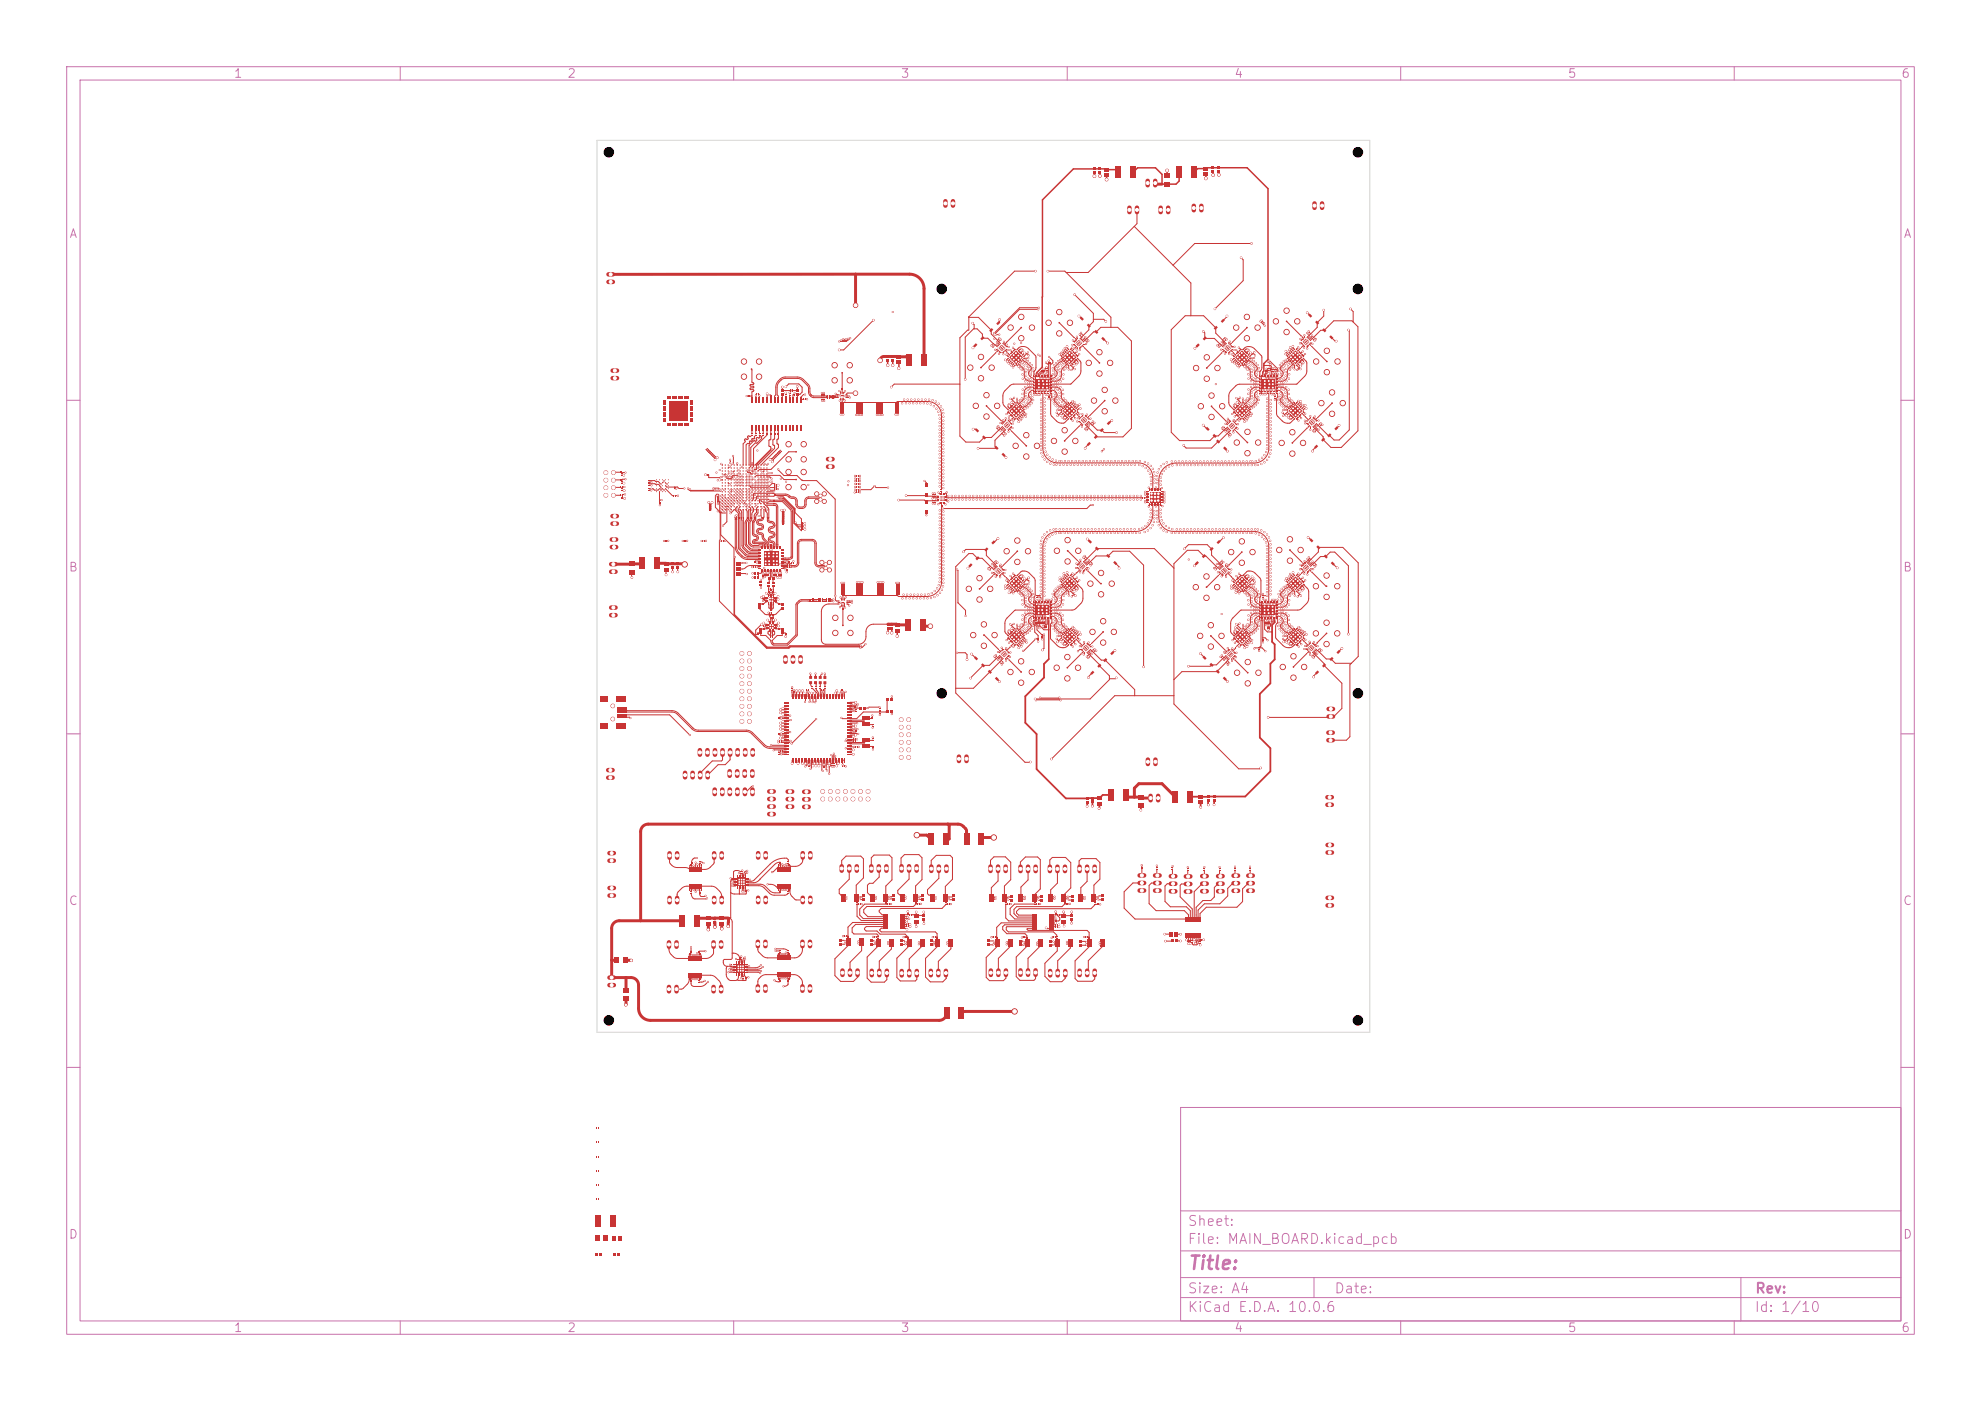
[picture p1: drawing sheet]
<svg xmlns="http://www.w3.org/2000/svg" width="297mm" height="210mm" viewBox="0 0 297 210" stroke-linecap="round" stroke-linejoin="round" font-family="sans-serif">
<defs><g id="words">
<text font-size="2" fill="#c872ab" x="178" y="190.8">Title:</text>
<g font-size="1.5" fill="#c872ab">
<text x="178" y="184.1">Sheet:</text>
<text x="178" y="186.8">File: MAIN_BOARD.kicad_pcb</text>
<text x="178" y="197">KiCad E.D.A. 10.0.6</text>
<text x="178" y="194.2">Size: A4</text>
<text x="200" y="194.2">Date:</text>
<text x="263" y="197">Id: 1/10</text>
<text x="263" y="194.2">Rev:</text>
</g>
<g font-size="1.3" fill="#c872ab">
<text x="35" y="12">1</text>
<text x="85" y="12">2</text>
<text x="135" y="12">3</text>
<text x="185" y="12">4</text>
<text x="235" y="12">5</text>
<text x="285" y="12">6</text>
<text x="10.3" y="36">A</text>
<text x="285.3" y="36">A</text>
<text x="10.2" y="86">B</text>
<text x="285.2" y="86">B</text>
<text x="10.2" y="136">C</text>
<text x="285.2" y="136">C</text>
<text x="10.2" y="186">D</text>
<text x="285.2" y="186">D</text>
<text x="35" y="200">1</text>
<text x="85" y="200">2</text>
<text x="135" y="200">3</text>
<text x="185" y="200">4</text>
<text x="235" y="200">5</text>
<text x="285" y="200">6</text>
</g>
</g></defs>
<g fill="none" stroke="#c872ab" stroke-width=".15">
<path d="M10 10h277v190h-277zM12 12h273v186h-273zM60 10v2M110 10v2M160 10v2M210 10v2M260 10v2M10 60h2M285 60h2M10 110h2M285 110h2M10 160h2"/>
<path d="M177 166h108v32h-108zM285 160h2M60 198v2M110 198v2M160 198v2M177 194.5h108M177 191.5h108M177 187.5h108M177 181.5h108M197 191.5v3M210 198v2M260 198v2"/>
<path d="M261 191.5v6.5"/>
</g>
<g fill="#c83434">
<path d="M126.1 87.3h.5v1.9h-.5z"/>
<path d="M126.4 89.2h2h-2z"/>
<path d="M128.4 87.2h1v2h-1z"/>
<path d="M128.4 89.2h.5z"/>
<path d="M128.9 89.2h.5z"/>
<path d="M129.4 89.2h2.1z"/>
<path d="M131.5 87.2h1v2h-1z"/>
<path d="M131.5 89.2h.5z"/>
<path d="M132 89.2h.5z"/>
<path d="M132.5 89.2h2.1h-2.1z"/>
<path d="M134.3 87.3h.5v1.9h-.5z"/>
<path d="M126 60.3h.5v1.9h-.5z"/>
<path d="M126.2 60.2h2.1v.1h-2.1z"/>
<path d="M128.3 60.2l.5 .1z"/>
<path d="M128.8 60.3h.5z"/>
<path d="M128.3 60.3h1v2h-1z"/>
<path d="M129.3 60.3h2.1z"/>
<path d="M131.4 60.3h.5z"/>
<path d="M131.9 60.2l.5 .1z"/>
<path d="M131.4 60.3h1v2h-1z"/>
<path d="M132.4 60.2h2v.1h-2z"/>
<path d="M134.2 60.3h.5v1.9h-.5z"/>
<path d="M126.2 90.3h.4v.1h-.4z"/>
<path d="M126.1 59.3h.3v.1h-.3z"/>
<path d="M133.5 106.4h.4v.4h-.4z"/>
<path d="M133.5 104.6h.4v.4h-.4z"/>
<path d="M132.8 104.6h.4v.4h-.4z"/>
<path d="M132.8 106.4h.4v.4h-.4z"/>
<path d="M115.1 86.2h.2v.1h-.2z"/>
<path d="M115.1 86h.2v.1h-.2z"/>
<path d="M155.8 93.4h.2v.2h-.2z"/>
<path d="M155.8 93.2h.2v.1h-.2z"/>
<path d="M150.7 63l.2 .1-.1 .1-.2-.2z"/>
<path d="M150.5 63.2v-.1l.2 .2h-.1z"/>
<path d="M150.4 63.3l.1 .1v.1l-.2-.2z"/>
<path d="M150.2 63.5v-.1l.2 .2-.1 .1z"/>
<path d="M150.3 63.8l.1 .1-.2 .2v-.1z"/>
<path d="M150.3 64.2l.2-.2 .1 .1-.2 .1z"/>
<path d="M150.6 64.2h.1l-.1 .2-.1-.1z"/>
<path d="M150.6 64.5l.2-.2 .1 .1-.2 .1z"/>
<path d="M151 64.4l.1-.1 .2 .2h-.1z"/>
<path d="M151.3 64.2l.1 .1v.1l-.2-.2z"/>
<path d="M151.4 64.1v-.1l.2 .2h-.1z"/>
<path d="M151.6 63.8l.1 .2v.1l-.2-.2z"/>
<path d="M151.5 63.6l.2-.2v.1l-.1 .2z"/>
<path d="M151.5 63.3h.1l-.2 .2v-.1z"/>
<path d="M151.2 63.3l.2-.2v.1l-.1 .1z"/>
<path d="M151.2 63h.1l-.2 .2-.1-.1z"/>
<path d="M150.5 63.8l.5-.5 .4 .5-.4 .4z"/>
</g>
<path d="M120.6 118.7h.6M120.6 119.8h.6M120.6 121h.6" fill="none" stroke="#c83434" stroke-width=".68"/>
<g fill="#c83434">
<path d="M99.5 59.9h.4v.1h-.4z"/>
<path d="M99.5 60.1h.4v.1h-.4z"/>
<path d="M99.5 60.3h.4v.1h-.4z"/>
<path d="M99.5 60.5h.4v.1h-.4z"/>
<path d="M99.5 60.7h.4h-.4z"/>
<path d="M99.5 60.8h.4v.1h-.4z"/>
<path d="M99.5 61h.4v.1h-.4z"/>
<path d="M99.5 61.2h.4v.1h-.4z"/>
<path d="M99.5 61.4h.4v.1h-.4z"/>
<path d="M99.5 61.5h.4v.1h-.4z"/>
<path d="M99.5 61.7h.4v.1h-.4z"/>
<path d="M99.5 61.9h.4v.1h-.4z"/>
<path d="M99.5 62.1h.4v.1h-.4z"/>
<path d="M99.5 62.3h.4h-.4z"/>
<path d="M99.5 62.4h.4v.1h-.4z"/>
<path d="M99.5 62.6h.4v.1h-.4z"/>
<path d="M99.5 62.8h.4v.1h-.4z"/>
<path d="M99.5 63h.4v.1h-.4z"/>
<path d="M99.5 63.1h.4v.1h-.4z"/>
<path d="M100 63.4h.1v.4h-.1z"/>
<path d="M100.2 63.4h.1v.4h-.1z"/>
<path d="M100.4 63.4h.1v.4h-.1z"/>
<path d="M100.5 63.4h.1v.4h-.1z"/>
<path d="M100.7 63.4h.1v.4h-.1z"/>
<path d="M100.9 63.4h.1v.4h-.1z"/>
<path d="M101.1 63.4h.1v.4h-.1z"/>
<path d="M101.3 63.4h.1v.4h-.1z"/>
<path d="M101.4 63.4h.1v.4h-.1z"/>
<path d="M101.6 63.4h.1v.4h-.1z"/>
<path d="M101.8 63.4h.1v.4h-.1z"/>
<path d="M102 63.4h.1v.4h-.1z"/>
<path d="M102.2 63.4v.4z"/>
<path d="M102.3 63.4h.1v.4h-.1z"/>
<path d="M102.5 63.4h.1v.4h-.1z"/>
<path d="M102.7 63.4h.1v.4h-.1z"/>
<path d="M102.9 63.4h.1v.4h-.1z"/>
<path d="M103 63.4h.1v.4h-.1z"/>
<path d="M103.2 63.4h.1v.4h-.1z"/>
<path d="M103.5 63.1h.3v.1h-.3z"/>
<path d="M103.5 63h.3v.1h-.3z"/>
<path d="M103.5 62.8h.3v.1h-.3z"/>
<path d="M103.5 62.6h.3v.1h-.3z"/>
<path d="M103.5 62.4h.3v.1h-.3z"/>
<path d="M103.5 62.3h.3h-.3z"/>
<path d="M103.5 62.1h.3v.1h-.3z"/>
<path d="M103.5 61.9h.3v.1h-.3z"/>
<path d="M103.5 61.7h.3v.1h-.3z"/>
<path d="M103.5 61.5h.3v.1h-.3z"/>
<path d="M103.5 61.4h.3v.1h-.3z"/>
<path d="M103.5 61.2h.3v.1h-.3z"/>
<path d="M103.5 61h.3v.1h-.3z"/>
<path d="M103.5 60.8h.3v.1h-.3z"/>
<path d="M103.5 60.7h.3h-.3z"/>
<path d="M103.5 60.5h.3v.1h-.3z"/>
<path d="M103.5 60.3h.3v.1h-.3z"/>
<path d="M103.5 60.1h.3v.1h-.3z"/>
<path d="M103.5 59.9h.3v.1h-.3z"/>
<path d="M103.2 59.4h.1v.4h-.1z"/>
<path d="M103 59.4h.1v.4h-.1z"/>
<path d="M102.9 59.4h.1v.4h-.1z"/>
<path d="M102.7 59.4h.1v.4h-.1z"/>
<path d="M102.5 59.4h.1v.4h-.1z"/>
<path d="M102.3 59.4h.1v.4h-.1z"/>
<path d="M102.2 59.4v.4z"/>
<path d="M102 59.4h.1v.4h-.1z"/>
<path d="M101.8 59.4h.1v.4h-.1z"/>
<path d="M101.6 59.4h.1v.4h-.1z"/>
<path d="M101.4 59.4h.1v.4h-.1z"/>
<path d="M101.3 59.4h.1v.4h-.1z"/>
<path d="M101.1 59.4h.1v.4h-.1z"/>
<path d="M100.9 59.4h.1v.4h-.1z"/>
<path d="M100.7 59.4h.1v.4h-.1z"/>
<path d="M100.5 59.4h.1v.4h-.1z"/>
<path d="M100.4 59.4h.1v.4h-.1z"/>
<path d="M100.2 59.4h.1v.4h-.1z"/>
<path d="M100 59.4h.1v.4h-.1z"/>
<path d="M100.3 60.1h2.7v3h-2.7z"/>
<path d="M130.4 140.9h.4v.3h-.4z"/>
<path d="M130.4 141.4h.4v.3h-.4z"/>
</g>
<g fill="#c83434" stroke="#c83434" stroke-width=".15">
<circle cx="123.8" cy="85.2" r=".22"/>
<circle cx="123.8" cy="84.6" r=".22"/>
<circle cx="123.2" cy="85.4" r=".3"/>
<circle cx="123.2" cy="84.3" r=".3"/>
<circle cx="124.4" cy="85.4" r=".3"/>
<circle cx="124.4" cy="84.3" r=".3"/>
</g>
<g fill="#c83434">
<path d="M103.6 133.3h.1v.2h-.1z"/>
<path d="M103.4 133.3h.1v.2h-.1z"/>
</g>
<path d="M182.6 131.3h.7M182.6 132.5h.7M182.6 133.6h.7" fill="none" stroke="#c83434" stroke-width=".68"/>
<g fill="#c83434">
<path d="M150.8 51.3l.1-.1 .1 .1-.1 .1z"/>
<path d="M150.7 51.4l.1 .1-.1 .1-.1-.2z"/>
<path d="M181.7 25h.4v.3h-.4z"/>
<path d="M181.7 25.6h.4v.3h-.4z"/>
<circle cx="126.4" cy="93.7" r=".12"/>
</g>
<g fill="#c83434" stroke="#c83434" stroke-width=".15">
<circle cx="125.2" cy="92.6" r=".4"/>
<circle cx="125.2" cy="94.9" r=".4"/>
<circle cx="127.5" cy="94.9" r=".4"/>
<circle cx="127.5" cy="92.6" r=".4"/>
</g>
<circle cx="153.1" cy="100.7" r=".12" fill="#c83434"/>
<g fill="#c83434" stroke="#c83434" stroke-width=".15">
<circle cx="151.5" cy="100.7" r=".4"/>
<circle cx="153.1" cy="102.3" r=".4"/>
<circle cx="154.7" cy="100.7" r=".4"/>
<circle cx="153.1" cy="99.1" r=".4"/>
</g>
<g fill="#c83434">
<path d="M131.6 140.3h.2v.2h-.2z"/>
<path d="M131.6 140.6h.2v.1h-.2z"/>
<path d="M182.8 130.4h.1v.1h-.1z"/>
<path d="M182.8 130.2h.1v.1h-.1z"/>
<path d="M150.6 86.4l.1-.1 .1 .1-.1 .1z"/>
<path d="M150.9 86.5v.1l-.1 .1v-.1z"/>
<path d="M133.7 134.7h.4v.3h-.4z"/>
<path d="M133.7 134.1h.4v.3h-.4z"/>
<path d="M158.2 138h.1v.1h-.1z"/>
<path d="M158.4 138h.1v.1h-.1z"/>
<path d="M130.8 111.8h.1v.1h-.1z"/>
<path d="M130.8 112.1h.1v.1h-.1z"/>
<path d="M117.7 59.3h.2v.2h-.2z"/>
<path d="M117.7 59.1h.2v.1h-.2z"/>
<path d="M149.6 98.4l.1 .1-.2 .1z"/>
<path d="M149.3 98.4l.1-.1 .1 .1-.1 .1z"/>
<path d="M195.3 84.3l.1 .1-.1 .1-.1-.1z"/>
<path d="M195.1 84.2l.1-.1v.1l-.1 .1z"/>
<path d="M151.5 64.4h.1l-.1 .1h-.1z"/>
<path d="M151.7 64.5v.1l-.1 .1-.1-.1z"/>
<path d="M118.9 59.1h.1v.1h-.1z"/>
<path d="M119.1 59.1h.1v.1h-.1z"/>
<circle cx="111.2" cy="98" r=".37"/>
<circle cx="112.4" cy="98" r=".37"/>
<circle cx="111.2" cy="99.1" r=".37"/>
<circle cx="112.4" cy="99.1" r=".37"/>
<circle cx="111.2" cy="100.2" r=".37"/>
<circle cx="112.4" cy="100.2" r=".37"/>
<circle cx="111.2" cy="101.3" r=".37"/>
<circle cx="112.4" cy="101.3" r=".37"/>
<circle cx="111.2" cy="102.5" r=".37"/>
<circle cx="112.4" cy="102.5" r=".37"/>
<circle cx="111.2" cy="103.6" r=".37"/>
<circle cx="112.4" cy="103.6" r=".37"/>
<circle cx="111.2" cy="104.7" r=".37"/>
<circle cx="112.4" cy="104.7" r=".37"/>
<circle cx="111.2" cy="105.9" r=".37"/>
<circle cx="112.4" cy="105.9" r=".37"/>
<circle cx="111.2" cy="107" r=".37"/>
<circle cx="112.4" cy="107" r=".37"/>
<circle cx="111.2" cy="108.1" r=".37"/>
<circle cx="112.4" cy="108.1" r=".37"/>
</g>
<path d="M199.2 111h.6M199.2 109.8h.6" fill="none" stroke="#c83434" stroke-width=".67"/>
<g fill="#c83434">
<path d="M97.2 72.2h.2v.1h-.2z"/>
<path d="M97.2 72h.2v.1h-.2z"/>
<path d="M162.9 48.7l.3-.2 .4 .4-.3 .2z"/>
<path d="M161.9 47.7l.2-.3 .4 .4-.2 .3z"/>
</g>
<path d="M91.6 84.6h.7M91.6 85.7h.7" fill="none" stroke="#c83434" stroke-width=".67"/>
<g fill="#c83434">
<path d="M163.9 25.2h.4v.3h-.4z"/>
<path d="M163.9 25.7h.4v.4h-.4z"/>
<path d="M104.7 146.9h.2v.1h-.2z"/>
<path d="M104.7 147.1h.2v.2h-.2z"/>
<path d="M128.4 135.5h.2v.1h-.2z"/>
<path d="M128.4 135.2h.2v.2h-.2z"/>
<path d="M128.4 72.9h.1v.2h-.1z"/>
<path d="M128.6 72.9h.1v.2h-.1z"/>
<path d="M150.9 51.8l.1 .1-.2 .2-.1-.1z"/>
<path d="M150.7 51.7h.1l-.1 .2-.1-.1z"/>
<path d="M150.4 51.7l.2-.2 .1 .1-.2 .1z"/>
<path d="M150.4 51.4h.1l-.2 .2v-.1z"/>
<path d="M149.9 51.4l.2 .1-.1 .1-.1-.2z"/>
<path d="M149.7 51.6l.1-.1 .1 .2v.1z"/>
<path d="M149.5 51.8l.1-.1 .2 .1-.1 .1z"/>
<path d="M149.5 51.8l.1 .2-.1 .1-.1-.2z"/>
<path d="M149.5 52.2l.1 .1-.1 .2-.1-.1z"/>
<path d="M149.5 52.6l.2-.2 .1 .1-.2 .1z"/>
<path d="M149.9 52.6l-.1 .2-.1-.1z"/>
<path d="M149.9 52.9l.1-.2 .1 .1-.2 .1z"/>
<path d="M150.3 52.7l.2 .2-.1 .1-.1-.2z"/>
<path d="M150.4 52.6h.1l.2 .1-.1 .1z"/>
<path d="M150.6 52.5l.1-.1 .1 .2h-.1z"/>
<path d="M150.8 52.3l.2 .1-.1 .1-.2-.2z"/>
<path d="M150.2 51.7l.5 .5-.5 .4-.5-.4z"/>
<path d="M113.9 94.1h.4v.3h-.4z"/>
<path d="M113.9 94.7h.4v.3h-.4z"/>
<path d="M118.7 58.6h.1v.1h-.1z"/>
<path d="M118.5 58.6h.1v.1h-.1z"/>
<path d="M118.1 133.3h.2v.2h-.2z"/>
<path d="M118.4 133.3h.1v.2h-.1z"/>
<path d="M110.8 143.6h.2v.1h-.2z"/>
<path d="M110.8 143.8h.2v.1h-.2z"/>
<path d="M121.7 90.1h.1v.1h-.1z"/>
<path d="M121.9 90.1h.1v.1h-.1z"/>
<path d="M161.8 141h.4v.3h-.4z"/>
<path d="M161.8 141.5h.4v.3h-.4z"/>
<path d="M117.7 84.9h.2v.2h-.2z"/>
<path d="M117.7 84.7h.2v.1h-.2z"/>
<circle cx="193.9" cy="100" r=".12"/>
</g>
<g fill="#c83434" stroke="#c83434" stroke-width=".15">
<circle cx="192.3" cy="100" r=".4"/>
<circle cx="193.9" cy="101.6" r=".4"/>
<circle cx="195.5" cy="100" r=".4"/>
<circle cx="193.9" cy="98.4" r=".4"/>
</g>
<path d="M139.6 129.9v.7M140.8 129.9v.7M141.9 129.9v.7" fill="none" stroke="#c83434" stroke-width=".67"/>
<g fill="#c83434">
<path d="M117.2 112.5h.1v.2h-.1z"/>
<path d="M117 112.5h.1v.2h-.1z"/>
<path d="M199 65.3l.4-.4 .2 .3-.4 .4z"/>
<path d="M200.4 63.9l.3 .2-.4 .4-.2-.2z"/>
<path d="M161.7 63.2l.2-.1 .1 .1-.2 .1z"/>
<path d="M162 63.2l.1 .1-.1 .2-.1-.1z"/>
<path d="M162 63.6l.2-.2 .1 .1-.2 .1z"/>
<path d="M162.4 63.6l-.1 .2-.1-.1z"/>
<path d="M162.6 63.6h.1l.1 .1v.1z"/>
<path d="M162.8 63.4l.2 .2h-.1l-.1-.1z"/>
<path d="M162.9 63.3l.1-.1 .2 .2-.1 .1z"/>
<path d="M163.2 63.1l.1 .1-.1 .1-.1-.1z"/>
<path d="M163.2 62.7h.1l-.1 .2-.1-.1z"/>
<path d="M162.9 62.7l.2-.2 .1 .1-.2 .1z"/>
<path d="M162.9 62.4h.1l-.2 .2v-.1z"/>
<path d="M162.6 62.4l.2-.2v.1l-.1 .1z"/>
<path d="M162.3 62.2l.1 .2-.2-.1z"/>
<path d="M162 62.4h.1l.2 .1-.1 .1z"/>
<path d="M162 62.5l.1 .2h-.1l-.1-.1z"/>
<path d="M161.7 62.7h.1l.2 .1-.1 .1z"/>
<path d="M162 63l.5-.5 .5 .5-.5 .5z"/>
<path d="M161 89l.1 .1-.1 .1-.1-.1z"/>
<path d="M160.8 89.2l.1-.1 .1 .2h-.1z"/>
<path d="M116.9 133.5h.1v.2h-.1z"/>
<path d="M116.9 133.8h.1v.1h-.1z"/>
<path d="M118.1 146.6h.1v.2h-.1z"/>
<path d="M118.3 146.6h.1v.2h-.1z"/>
<path d="M151.2 135.5h.1v.1h-.1z"/>
<path d="M151 135.5h.1v.1h-.1z"/>
<path d="M162.4 50.2l.1 .1-.1 .1-.1-.1z"/>
<path d="M162.3 50v.1l-.1 .1v-.1z"/>
<path d="M180.5 130.4h.1v.1h-.1z"/>
<path d="M180.5 130.2h.1v.1h-.1z"/>
<path d="M89.2 185.2h.7v.8h-.7z"/>
<path d="M90.4 185.2h.7v.8h-.7z"/>
<path d="M132.9 93.4h.4v.3h-.4z"/>
<path d="M132.9 94h.4v.3h-.4z"/>
</g>
<path d="M91.7 80.9h.7M91.7 82h.7" fill="none" stroke="#c83434" stroke-width=".67"/>
<g fill="#c83434">
<path d="M158.2 138.5h.2v.2h-.2z"/>
<path d="M158.5 138.5h.1v.2h-.1z"/>
<circle cx="186.9" cy="49.1" r=".12"/>
</g>
<g fill="#c83434" stroke="#c83434" stroke-width=".15">
<circle cx="185.3" cy="49.1" r=".4"/>
<circle cx="186.9" cy="50.7" r=".4"/>
<circle cx="188.5" cy="49.1" r=".4"/>
<circle cx="186.9" cy="47.5" r=".4"/>
</g>
<g fill="#c83434">
<path d="M101.4 84.4h.4v.3h-.4z"/>
<path d="M101.4 84.9h.4v.3h-.4z"/>
<path d="M118.1 84.7h.1v.1h-.1z"/>
<path d="M118.3 84.7h.1v.1h-.1z"/>
<path d="M123 90.1h.1v.1h-.1z"/>
<path d="M123.2 90.1h.1v.1h-.1z"/>
<path d="M112.1 59.3h.2v.2h-.2z"/>
<path d="M112.4 59.3h.1v.2h-.1z"/>
<path d="M110.4 77.7h.1v.2h-.1z"/>
<path d="M110.2 77.7h.1v.2h-.1z"/>
<path d="M114.3 86.4h.2v.1h-.2z"/>
<path d="M114.3 86.2h.2v.1h-.2z"/>
<circle cx="159.6" cy="66.1" r=".12"/>
</g>
<g fill="#c83434" stroke="#c83434" stroke-width=".15">
<circle cx="158" cy="66.1" r=".4"/>
<circle cx="159.6" cy="67.7" r=".4"/>
<circle cx="161.2" cy="66.1" r=".4"/>
<circle cx="159.6" cy="64.5" r=".4"/>
</g>
<g fill="#c83434">
<path d="M130.8 110.9h.1v.1h-.1z"/>
<path d="M130.8 110.7h.1v.1h-.1z"/>
<path d="M160 135.4h.2v.2h-.2z"/>
<path d="M159.8 135.4h.1v.2h-.1z"/>
<path d="M128.2 106.6h.2v.1h-.2z"/>
<path d="M128.2 106.3h.2v.1h-.2z"/>
<path d="M183.4 64.5l.1-.1 .1 .1-.1 .1z"/>
<path d="M183.3 64.3l.1-.1v.1l-.1 .1z"/>
<path d="M149.5 52.6l.1 .1-.1 .1-.1-.1z"/>
<path d="M149.3 52.8l.1 .1-.1 .1-.1-.2z"/>
</g>
<g fill="#c83434" stroke="#c83434" stroke-width=".15">
<circle cx="91.9" cy="105.8" r=".27"/>
<circle cx="91.9" cy="107.8" r=".27"/>
</g>
<g fill="#c83434">
<path d="M92.5 106h1.4v.2h-1.4z"/>
<path d="M92.5 106.3h1.4v.3h-1.4z"/>
<path d="M92.5 106.7h1.4v.2h-1.4z"/>
<path d="M92.5 107h1.4v.3h-1.4z"/>
<path d="M92.5 107.4h1.4v.2h-1.4z"/>
<path d="M90 108.3h1.1v.9h-1.1z"/>
<path d="M90 104.4h1.1v.9h-1.1z"/>
<path d="M92.4 104.4h1.5v.9h-1.5z"/>
<path d="M92.4 108.3h1.5v.9h-1.5z"/>
<path d="M197.3 64.4l.2 .1h-.1l-.1-.1z"/>
<path d="M197.1 64.6l.1-.1 .1 .1-.1 .1z"/>
<path d="M89.4 175.4h.1v.2h-.1z"/>
<path d="M89.6 175.4h.1v.2h-.1z"/>
<path d="M131.1 140.4h.1v.1h-.1z"/>
<path d="M131.3 140.4h.2v.1h-.2z"/>
<path d="M162.7 83.9l.1-.1 .1 .1-.1 .1z"/>
<path d="M162.6 83.7h.1l-.1 .1h-.1z"/>
<circle cx="198.9" cy="54.2" r=".12"/>
</g>
<g fill="#c83434" stroke="#c83434" stroke-width=".15">
<circle cx="197.3" cy="54.2" r=".4"/>
<circle cx="198.9" cy="55.8" r=".4"/>
<circle cx="200.5" cy="54.2" r=".4"/>
<circle cx="198.9" cy="52.6" r=".4"/>
</g>
<g fill="#c83434">
<path d="M118.7 58.4h.1v.1h-.1z"/>
<path d="M118.5 58.4h.1v.1h-.1z"/>
<path d="M163.5 98.2l.1 .1-.1 .1-.1-.1z"/>
<path d="M163.3 98.4l.1 .1v.1l-.1-.2z"/>
<path d="M116.8 110.1h.1v.1h-.1z"/>
<path d="M116.8 109.9h.1v.1h-.1z"/>
<path d="M135 140.8h.4v.4h-.4z"/>
<path d="M135 141.4h.4v.3h-.4z"/>
<path d="M124.5 59.3h.1v.1h-.1z"/>
<path d="M124.5 59.5h.1v.2h-.1z"/>
<path d="M180.6 83l.2 .3-.4 .4-.2-.3z"/>
<path d="M179.1 84.5l.4-.4 .3 .2-.4 .4z"/>
<path d="M120.3 78.9h.1v.2h-.1z"/>
<path d="M120.1 78.9h.1v.2h-.1z"/>
<path d="M142.8 134.7h.4v.3h-.4z"/>
<path d="M142.8 134.1h.4v.3h-.4z"/>
<path d="M114.3 65.1h.2v.2h-.2z"/>
<path d="M114.3 64.9h.2v.1h-.2z"/>
<path d="M105.3 81h.2v.2h-.2z"/>
<path d="M105.6 81h.1v.2h-.1z"/>
<path d="M115.5 92h.1v.2h-.1z"/>
<path d="M115.3 92h.1v.2h-.1z"/>
<path d="M117.2 77.9h.1v.2h-.1z"/>
<path d="M117.5 77.9h.1v.2h-.1z"/>
<path d="M120.9 103.4h.1v.1h-.1z"/>
<path d="M121.2 103.4h.1v.1h-.1z"/>
<path d="M150 63.1l.1-.1 .1 .1-.1 .1z"/>
<path d="M150.2 63.2l.1-.1 .1 .1-.1 .1z"/>
<path d="M155.3 93.2h.2v.1h-.2z"/>
<path d="M155.3 93.4h.2v.2h-.2z"/>
<path d="M183 51.7l.1-.1 .1 .1-.1 .1z"/>
<path d="M182.9 51.8l.1 .1-.1 .1-.1-.1z"/>
<path d="M141.7 135.5h.2v.1h-.2z"/>
<path d="M141.7 135.3h.2v.1h-.2z"/>
<path d="M109.6 144.8h.1v.1h-.1z"/>
<path d="M109.6 144.6h.1v.1h-.1z"/>
<path d="M113.1 86.4h.3v.3h-.3z"/>
<path d="M113.6 86.4h.2v.3h-.2z"/>
<path d="M116.6 65.1h.2v.1h-.2z"/>
<path d="M116.6 64.9h.2v.1h-.2z"/>
<path d="M129.3 107.3h1.1v.6h-1.1z"/>
<path d="M129.3 108.2h1.1v.6h-1.1z"/>
<path d="M149.6 97.4l.1-.1h.1l-.1 .1z"/>
<path d="M149.8 97.5l.1-.1 .1 .1-.1 .1z"/>
<path d="M135 134h.6v.2h-.6z"/>
<path d="M135 134.3h.6v.2h-.6z"/>
<path d="M135 134.6h.6v.2h-.6z"/>
<path d="M135 134.9h.6v.2h-.6z"/>
<path d="M137 134.9h.6v.2h-.6z"/>
<path d="M137 134.6h.6v.2h-.6z"/>
<path d="M137 134.3h.6v.2h-.6z"/>
<path d="M137 134h.6v.2h-.6z"/>
<path d="M183.8 64.2v.1l-.1 .1-.1-.1z"/>
<path d="M183.5 64.1l.1-.1 .1 .1-.1 .1z"/>
<path d="M155.1 135.5h.1v.1h-.1z"/>
<path d="M155.1 135.2h.1v.2h-.1z"/>
</g>
<path d="M120.3 141.2v.6M121.4 141.2v.6" fill="none" stroke="#c83434" stroke-width=".67"/>
<g fill="#c83434">
<path d="M116.1 86.3h.2v.1h-.2z"/>
<path d="M116.1 86h.2v.1h-.2z"/>
<path d="M150.3 97.3l.2 .1-.1 .1-.1-.2z"/>
<path d="M150.1 97.5l.1-.1 .1 .2z"/>
<path d="M149.9 97.6h.1l.2 .1-.1 .1z"/>
<path d="M149.8 97.8l.1-.1 .1 .2-.1 .1z"/>
<path d="M149.8 98.3l.1-.2 .1 .1-.1 .2z"/>
<path d="M149.9 98.5l.2-.2 .1 .1-.2 .1z"/>
<path d="M150.1 98.6l.2-.1-.1 .2z"/>
<path d="M150.3 98.8l.1-.2 .1 .1-.2 .1z"/>
<path d="M150.7 98.7v-.1l.2 .2h-.1z"/>
<path d="M150.8 98.5h.1l.1 .1v.1z"/>
<path d="M151 98.4v-.1l.2 .2h-.1z"/>
<path d="M151.2 98.1l.2 .2-.1 .1-.2-.2z"/>
<path d="M151.1 97.9l.2-.2 .1 .1-.2 .2z"/>
<path d="M151 97.7l.1-.1h.1l-.1 .2z"/>
<path d="M150.8 97.6l.2-.2 .1 .1-.2 .1z"/>
<path d="M150.7 97.4l.1-.1h.1l-.2 .2z"/>
<path d="M150.6 97.6l.5 .4-.5 .5-.5-.5z"/>
<path d="M185.2 63.1l.1-.1 .1 .1-.1 .1z"/>
<path d="M185.5 62.8l.1 .1-.1 .1-.1-.1z"/>
<path d="M126.3 89.2h.1z"/>
<path d="M134.5 89.2h.1z"/>
</g>
<path d="M113.6 147.8v.7M114.8 147.8v.7" fill="none" stroke="#c83434" stroke-width=".67"/>
<circle cx="193.4" cy="82.4" r=".12" fill="#c83434"/>
<g fill="#c83434" stroke="#c83434" stroke-width=".15">
<circle cx="193.4" cy="84" r=".4"/>
<circle cx="195" cy="82.4" r=".4"/>
<circle cx="193.4" cy="80.8" r=".4"/>
<circle cx="191.8" cy="82.4" r=".4"/>
</g>
<g fill="#c83434">
<path d="M158.2 138.8h.2v.2h-.2z"/>
<path d="M158.5 138.8h.1v.2h-.1z"/>
<path d="M118.2 84h.1v.1h-.1z"/>
<path d="M118.2 84.3h.1v.1h-.1z"/>
<path d="M195.3 50.4v.1l-.1 .1v-.1z"/>
<path d="M195 50.4l.1-.1 .1 .1-.1 .1z"/>
<path d="M185.2 64.4l.1 .1-.1 .1-.1-.1z"/>
<path d="M185.3 64.7l.1-.1 .1 .1-.1 .1z"/>
<path d="M115.4 81.6h.2v.2h-.2z"/>
<path d="M115.7 81.6h.1v.2h-.1z"/>
<path d="M149.5 50.9l.1 .1v.1l-.2-.1z"/>
<path d="M149.6 50.8l.1-.1 .1 .2h-.1z"/>
<path d="M137 137h.7v.6h-.7z"/>
<path d="M137 137.9h.7v.6h-.7z"/>
<path d="M115.7 94.8h.2v.2h-.2z"/>
<path d="M115.5 94.8h.1v.2h-.1z"/>
<path d="M183.9 99.2l-.1 .2v-.1z"/>
<path d="M183.9 99.4l.1-.1 .1 .1-.1 .1z"/>
<path d="M93.1 71h.2v.1h-.2z"/>
<path d="M93.1 71.2h.2v.1h-.2z"/>
<path d="M118.3 142.9h.1v.2h-.1z"/>
<path d="M118.1 142.9h.1v.2h-.1z"/>
<path d="M133.6 53.3h.4v.3h-.4z"/>
<path d="M133.6 53.9h.4v.3h-.4z"/>
<path d="M196.8 50.7l.1 .1-.2 .1v-.1z"/>
<path d="M196.8 50.9l.1-.1 .1 .1-.1 .1z"/>
<path d="M150.7 135.5h.2v.1h-.2z"/>
<path d="M150.7 135.3h.2v.1h-.2z"/>
<path d="M182.8 80.9l.2 .3-.4 .4-.2-.3z"/>
<path d="M181.3 82.4l.4-.4 .3 .2-.4 .4z"/>
<path d="M122.1 89.8h.1v.1h-.1z"/>
<path d="M122.1 90.1h.1v.1h-.1z"/>
<path d="M124.3 90.1h.1v.1h-.1z"/>
<path d="M124.5 90.1h.1v.1h-.1z"/>
</g>
<path d="M91.4 127.9h.6M91.4 129h.6M107.1 127.9v.7M108.2 127.9v.7M199 127.8h.7M199 126.7h.7" fill="none" stroke="#c83434" stroke-width=".67"/>
<g fill="#c83434">
<path d="M157.2 134h.6v.2h-.6z"/>
<path d="M157.2 134.3h.6v.2h-.6z"/>
<path d="M157.2 134.6h.6v.2h-.6z"/>
<path d="M157.2 134.9h.6v.2h-.6z"/>
<path d="M159.2 134.9h.6v.2h-.6z"/>
<path d="M159.2 134.6h.6v.2h-.6z"/>
<path d="M159.2 134.3h.6v.2h-.6z"/>
<path d="M159.2 134h.6v.2h-.6z"/>
<circle cx="198.9" cy="87.9" r=".12"/>
</g>
<g fill="#c83434" stroke="#c83434" stroke-width=".15">
<circle cx="197.3" cy="87.9" r=".4"/>
<circle cx="198.9" cy="89.5" r=".4"/>
<circle cx="200.5" cy="87.9" r=".4"/>
<circle cx="198.9" cy="86.3" r=".4"/>
</g>
<g fill="#c83434">
<path d="M116.3 86.3h.2v.1h-.2z"/>
<path d="M116.3 86h.2v.1h-.2z"/>
<path d="M118.1 84.9h.1v.2h-.1z"/>
<path d="M118.3 84.9h.1v.2h-.1z"/>
<path d="M196.6 51.9l.1-.1v.1l-.1 .1z"/>
<path d="M196.5 51.7h.1l-.1 .2-.1-.1z"/>
<path d="M116.6 145.7h.1v.8h-.1z"/>
<path d="M116.9 145.7h.1v.8h-.1z"/>
<path d="M117.2 145.7h.1v.8h-.1z"/>
<path d="M117.5 145.7h.1v.8h-.1z"/>
<path d="M117.7 145.7h.2v.8h-.2z"/>
<path d="M118 145.7h.2v.8h-.2z"/>
<path d="M118.3 145.7h.2v.8h-.2z"/>
<path d="M118.3 143.2h.2v.8h-.2z"/>
<path d="M118 143.2h.2v.8h-.2z"/>
<path d="M117.7 143.2h.2v.8h-.2z"/>
<path d="M117.5 143.2h.1v.8h-.1z"/>
<path d="M117.2 143.2h.1v.8h-.1z"/>
<path d="M116.9 143.2h.1v.8h-.1z"/>
<path d="M116.6 143.2h.1v.8h-.1z"/>
<path d="M149.1 84.6l.1-.1 .1 .1-.1 .1z"/>
<path d="M149.3 84.4l.1-.1 .1 .1-.1 .1z"/>
<path d="M118.3 59.2h.2v.1h-.2z"/>
<path d="M118.3 59h.2v.1h-.2z"/>
<path d="M183.9 63v.1l-.1 .1h-.1z"/>
<path d="M183.9 63.3l.1-.1 .1 .1-.1 .1z"/>
</g>
<path d="M169.3 31.1v.7M170.5 31.1v.7" fill="none" stroke="#c83434" stroke-width=".67"/>
<g fill="#c83434">
<path d="M124.7 59.3h.1v.1h-.1z"/>
<path d="M125 59.3h.1v.1h-.1z"/>
<path d="M194 94.1l.2 .2-.1 .1-.2-.2z"/>
<path d="M193.8 94.3l.2 .2-.1 .1-.2-.1z"/>
<path d="M193.6 94.5l.2 .2-.1 .1-.2-.1z"/>
<path d="M193.4 94.7l.2 .2-.1 .1-.2-.1z"/>
<path d="M193.2 95l.2 .1-.1 .1-.2-.1z"/>
<path d="M193 95.2l.2 .1-.1 .1-.2-.1z"/>
<path d="M192.9 95.6l.2-.1 .1 .1-.2 .2z"/>
<path d="M193.3 95.7l.1 .1-.2 .2-.1-.1z"/>
<path d="M193.3 96.1l.2-.2 .1 .1-.2 .2z"/>
<path d="M193.5 96.3l.2-.2 .1 .1-.2 .2z"/>
<path d="M193.9 96.3l.1 .1-.2 .2-.1-.1z"/>
<path d="M193.9 96.7l.2-.2 .1 .1-.2 .2z"/>
<path d="M194.4 96.5l.1 .2-.1 .1-.1-.2z"/>
<path d="M194.5 96.4l.1-.1 .1 .2-.1 .1z"/>
<path d="M194.8 96.1l.1 .2-.1 .1-.1-.2z"/>
<path d="M195 95.9l.1 .2-.1 .1-.1-.2z"/>
<path d="M195.2 95.7l.1 .2-.1 .1-.1-.2z"/>
<path d="M195.4 95.5l.2 .1-.2 .2-.1-.2z"/>
<path d="M195.4 95.2l.2 .1-.2 .1-.1-.1z"/>
<path d="M195.2 95l.1 .1-.1 .1-.1-.1z"/>
<path d="M194.9 94.9l.1-.2 .1 .2-.1 .1z"/>
<path d="M194.8 94.5l.1 .2-.1 .1-.1-.1z"/>
<path d="M194.5 94.5l.1-.2 .1 .2-.1 .1z"/>
<path d="M194.3 94.3l.1-.2 .1 .1-.1 .2z"/>
<path d="M193.2 95.5l1-1.1 1.1 1.1-1.1 1z"/>
<circle cx="108.3" cy="69.7" r=".1"/>
<circle cx="108.7" cy="69.7" r=".1"/>
<circle cx="109.2" cy="69.7" r=".1"/>
<circle cx="109.6" cy="69.7" r=".1"/>
<circle cx="110.1" cy="69.7" r=".1"/>
<circle cx="110.5" cy="69.7" r=".1"/>
<circle cx="111" cy="69.7" r=".1"/>
<circle cx="111.4" cy="69.7" r=".1"/>
<circle cx="111.9" cy="69.7" r=".1"/>
<circle cx="112.3" cy="69.7" r=".1"/>
<circle cx="112.8" cy="69.7" r=".1"/>
<circle cx="113.2" cy="69.7" r=".1"/>
<circle cx="113.6" cy="69.7" r=".1"/>
<circle cx="114.1" cy="69.7" r=".1"/>
<circle cx="114.5" cy="69.7" r=".1"/>
<circle cx="115" cy="69.7" r=".1"/>
<circle cx="108.3" cy="70.2" r=".1"/>
<circle cx="108.7" cy="70.2" r=".1"/>
<circle cx="109.2" cy="70.2" r=".1"/>
<circle cx="109.6" cy="70.2" r=".1"/>
<circle cx="110.1" cy="70.2" r=".1"/>
<circle cx="110.5" cy="70.2" r=".1"/>
<circle cx="111" cy="70.2" r=".1"/>
<circle cx="111.4" cy="70.2" r=".1"/>
<circle cx="111.9" cy="70.2" r=".1"/>
<circle cx="112.3" cy="70.2" r=".1"/>
<circle cx="112.8" cy="70.2" r=".1"/>
<circle cx="113.2" cy="70.2" r=".1"/>
<circle cx="113.6" cy="70.2" r=".1"/>
<circle cx="114.1" cy="70.2" r=".1"/>
<circle cx="114.5" cy="70.2" r=".1"/>
<circle cx="115" cy="70.2" r=".1"/>
<circle cx="108.3" cy="70.6" r=".1"/>
<circle cx="108.7" cy="70.6" r=".1"/>
<circle cx="109.2" cy="70.6" r=".1"/>
<circle cx="109.6" cy="70.6" r=".1"/>
<circle cx="110.1" cy="70.6" r=".1"/>
<circle cx="110.5" cy="70.6" r=".1"/>
<circle cx="111" cy="70.6" r=".1"/>
<circle cx="111.4" cy="70.6" r=".1"/>
<circle cx="111.9" cy="70.6" r=".1"/>
<circle cx="112.3" cy="70.6" r=".1"/>
<circle cx="112.8" cy="70.6" r=".1"/>
<circle cx="113.2" cy="70.6" r=".1"/>
<circle cx="113.6" cy="70.6" r=".1"/>
<circle cx="114.1" cy="70.6" r=".1"/>
<circle cx="114.5" cy="70.6" r=".1"/>
<circle cx="115" cy="70.6" r=".1"/>
<circle cx="108.3" cy="71" r=".1"/>
<circle cx="108.7" cy="71" r=".1"/>
<circle cx="109.2" cy="71" r=".1"/>
<circle cx="109.6" cy="71" r=".1"/>
<circle cx="110.1" cy="71" r=".1"/>
<circle cx="110.5" cy="71" r=".1"/>
<circle cx="111" cy="71" r=".1"/>
<circle cx="111.4" cy="71" r=".1"/>
<circle cx="111.9" cy="71" r=".1"/>
<circle cx="112.3" cy="71" r=".1"/>
<circle cx="112.8" cy="71" r=".1"/>
<circle cx="113.2" cy="71" r=".1"/>
<circle cx="113.6" cy="71" r=".1"/>
<circle cx="114.1" cy="71" r=".1"/>
<circle cx="114.5" cy="71" r=".1"/>
<circle cx="115" cy="71" r=".1"/>
<circle cx="108.3" cy="71.5" r=".1"/>
<circle cx="108.7" cy="71.5" r=".1"/>
<circle cx="109.2" cy="71.5" r=".1"/>
<circle cx="109.6" cy="71.5" r=".1"/>
<circle cx="110.1" cy="71.5" r=".1"/>
<circle cx="110.5" cy="71.5" r=".1"/>
<circle cx="111" cy="71.5" r=".1"/>
<circle cx="111.4" cy="71.5" r=".1"/>
<circle cx="111.9" cy="71.5" r=".1"/>
<circle cx="112.3" cy="71.5" r=".1"/>
<circle cx="112.8" cy="71.5" r=".1"/>
<circle cx="113.2" cy="71.5" r=".1"/>
<circle cx="113.6" cy="71.5" r=".1"/>
<circle cx="114.1" cy="71.5" r=".1"/>
<circle cx="114.5" cy="71.5" r=".1"/>
<circle cx="115" cy="71.5" r=".1"/>
<circle cx="108.3" cy="71.9" r=".1"/>
<circle cx="108.7" cy="71.9" r=".1"/>
<circle cx="109.2" cy="71.9" r=".1"/>
<circle cx="109.6" cy="71.9" r=".1"/>
<circle cx="110.1" cy="71.9" r=".1"/>
<circle cx="110.5" cy="71.9" r=".1"/>
<circle cx="111" cy="71.9" r=".1"/>
<circle cx="111.4" cy="71.9" r=".1"/>
<circle cx="111.9" cy="71.9" r=".1"/>
<circle cx="112.3" cy="71.9" r=".1"/>
<circle cx="112.8" cy="71.9" r=".1"/>
<circle cx="113.2" cy="71.9" r=".1"/>
<circle cx="113.6" cy="71.9" r=".1"/>
<circle cx="114.1" cy="71.9" r=".1"/>
<circle cx="114.5" cy="71.9" r=".1"/>
<circle cx="115" cy="71.9" r=".1"/>
<circle cx="108.3" cy="72.4" r=".1"/>
<circle cx="108.7" cy="72.4" r=".1"/>
<circle cx="109.2" cy="72.4" r=".1"/>
<circle cx="109.6" cy="72.4" r=".1"/>
<circle cx="110.1" cy="72.4" r=".1"/>
<circle cx="110.5" cy="72.4" r=".1"/>
<circle cx="111" cy="72.4" r=".1"/>
<circle cx="111.4" cy="72.4" r=".1"/>
<circle cx="111.9" cy="72.4" r=".1"/>
<circle cx="112.3" cy="72.4" r=".1"/>
<circle cx="112.8" cy="72.4" r=".1"/>
<circle cx="113.2" cy="72.4" r=".1"/>
<circle cx="113.6" cy="72.4" r=".1"/>
<circle cx="114.1" cy="72.4" r=".1"/>
<circle cx="114.5" cy="72.4" r=".1"/>
<circle cx="115" cy="72.4" r=".1"/>
<circle cx="108.3" cy="72.8" r=".1"/>
<circle cx="108.7" cy="72.8" r=".1"/>
<circle cx="109.2" cy="72.8" r=".1"/>
<circle cx="109.6" cy="72.8" r=".1"/>
<circle cx="110.1" cy="72.8" r=".1"/>
<circle cx="110.5" cy="72.8" r=".1"/>
<circle cx="111" cy="72.8" r=".1"/>
<circle cx="111.4" cy="72.8" r=".1"/>
<circle cx="111.9" cy="72.8" r=".1"/>
<circle cx="112.3" cy="72.8" r=".1"/>
<circle cx="112.8" cy="72.8" r=".1"/>
<circle cx="113.2" cy="72.8" r=".1"/>
<circle cx="113.6" cy="72.8" r=".1"/>
<circle cx="114.1" cy="72.8" r=".1"/>
<circle cx="114.5" cy="72.8" r=".1"/>
<circle cx="115" cy="72.8" r=".1"/>
<circle cx="108.3" cy="73.3" r=".1"/>
<circle cx="108.7" cy="73.3" r=".1"/>
<circle cx="109.2" cy="73.3" r=".1"/>
<circle cx="109.6" cy="73.3" r=".1"/>
<circle cx="110.1" cy="73.3" r=".1"/>
<circle cx="110.5" cy="73.3" r=".1"/>
<circle cx="111" cy="73.3" r=".1"/>
<circle cx="111.4" cy="73.3" r=".1"/>
<circle cx="111.9" cy="73.3" r=".1"/>
<circle cx="112.3" cy="73.3" r=".1"/>
<circle cx="112.8" cy="73.3" r=".1"/>
<circle cx="113.2" cy="73.3" r=".1"/>
<circle cx="113.6" cy="73.3" r=".1"/>
<circle cx="114.1" cy="73.3" r=".1"/>
<circle cx="114.5" cy="73.3" r=".1"/>
<circle cx="115" cy="73.3" r=".1"/>
<circle cx="108.3" cy="73.7" r=".1"/>
<circle cx="108.7" cy="73.7" r=".1"/>
<circle cx="109.2" cy="73.7" r=".1"/>
<circle cx="109.6" cy="73.7" r=".1"/>
<circle cx="110.1" cy="73.7" r=".1"/>
<circle cx="110.5" cy="73.7" r=".1"/>
<circle cx="111" cy="73.7" r=".1"/>
<circle cx="111.4" cy="73.7" r=".1"/>
<circle cx="111.9" cy="73.7" r=".1"/>
<circle cx="112.3" cy="73.7" r=".1"/>
<circle cx="112.8" cy="73.7" r=".1"/>
<circle cx="113.2" cy="73.7" r=".1"/>
<circle cx="113.6" cy="73.7" r=".1"/>
<circle cx="114.1" cy="73.7" r=".1"/>
<circle cx="114.5" cy="73.7" r=".1"/>
<circle cx="115" cy="73.7" r=".1"/>
<circle cx="108.3" cy="74.2" r=".1"/>
<circle cx="108.7" cy="74.2" r=".1"/>
<circle cx="109.2" cy="74.2" r=".1"/>
<circle cx="109.6" cy="74.2" r=".1"/>
<circle cx="110.1" cy="74.2" r=".1"/>
<circle cx="110.5" cy="74.2" r=".1"/>
<circle cx="111" cy="74.2" r=".1"/>
<circle cx="111.4" cy="74.2" r=".1"/>
<circle cx="111.9" cy="74.2" r=".1"/>
<circle cx="112.3" cy="74.2" r=".1"/>
<circle cx="112.8" cy="74.2" r=".1"/>
<circle cx="113.2" cy="74.2" r=".1"/>
<circle cx="113.6" cy="74.2" r=".1"/>
<circle cx="114.1" cy="74.2" r=".1"/>
<circle cx="114.5" cy="74.2" r=".1"/>
<circle cx="115" cy="74.2" r=".1"/>
<circle cx="108.3" cy="74.6" r=".1"/>
<circle cx="108.7" cy="74.6" r=".1"/>
<circle cx="109.2" cy="74.6" r=".1"/>
<circle cx="109.6" cy="74.6" r=".1"/>
<circle cx="110.1" cy="74.6" r=".1"/>
<circle cx="110.5" cy="74.6" r=".1"/>
<circle cx="111" cy="74.6" r=".1"/>
<circle cx="111.4" cy="74.6" r=".1"/>
<circle cx="111.9" cy="74.6" r=".1"/>
<circle cx="112.3" cy="74.6" r=".1"/>
<circle cx="112.8" cy="74.6" r=".1"/>
<circle cx="113.2" cy="74.6" r=".1"/>
<circle cx="113.6" cy="74.6" r=".1"/>
<circle cx="114.1" cy="74.6" r=".1"/>
<circle cx="114.5" cy="74.6" r=".1"/>
<circle cx="115" cy="74.6" r=".1"/>
<circle cx="108.3" cy="75.1" r=".1"/>
<circle cx="108.7" cy="75.1" r=".1"/>
<circle cx="109.2" cy="75.1" r=".1"/>
<circle cx="109.6" cy="75.1" r=".1"/>
<circle cx="110.1" cy="75.1" r=".1"/>
<circle cx="110.5" cy="75.1" r=".1"/>
<circle cx="111" cy="75.1" r=".1"/>
<circle cx="111.4" cy="75.1" r=".1"/>
<circle cx="111.9" cy="75.1" r=".1"/>
<circle cx="112.3" cy="75.1" r=".1"/>
<circle cx="112.8" cy="75.1" r=".1"/>
<circle cx="113.2" cy="75.1" r=".1"/>
<circle cx="113.6" cy="75.1" r=".1"/>
<circle cx="114.1" cy="75.1" r=".1"/>
<circle cx="114.5" cy="75.1" r=".1"/>
<circle cx="115" cy="75.1" r=".1"/>
<circle cx="108.3" cy="75.5" r=".1"/>
<circle cx="108.7" cy="75.5" r=".1"/>
<circle cx="109.2" cy="75.5" r=".1"/>
<circle cx="109.6" cy="75.5" r=".1"/>
<circle cx="110.1" cy="75.5" r=".1"/>
<circle cx="110.5" cy="75.5" r=".1"/>
<circle cx="111" cy="75.5" r=".1"/>
<circle cx="111.4" cy="75.5" r=".1"/>
<circle cx="111.9" cy="75.5" r=".1"/>
<circle cx="112.3" cy="75.5" r=".1"/>
<circle cx="112.8" cy="75.5" r=".1"/>
<circle cx="113.2" cy="75.5" r=".1"/>
<circle cx="113.6" cy="75.5" r=".1"/>
<circle cx="114.1" cy="75.5" r=".1"/>
<circle cx="114.5" cy="75.5" r=".1"/>
<circle cx="115" cy="75.5" r=".1"/>
<circle cx="108.3" cy="75.9" r=".1"/>
<circle cx="108.7" cy="75.9" r=".1"/>
<circle cx="109.2" cy="75.9" r=".1"/>
<circle cx="109.6" cy="75.9" r=".1"/>
<circle cx="110.1" cy="75.9" r=".1"/>
<circle cx="110.5" cy="75.9" r=".1"/>
<circle cx="111" cy="75.9" r=".1"/>
<circle cx="111.4" cy="75.9" r=".1"/>
<circle cx="111.9" cy="75.9" r=".1"/>
<circle cx="112.3" cy="75.9" r=".1"/>
<circle cx="112.8" cy="75.9" r=".1"/>
<circle cx="113.2" cy="75.9" r=".1"/>
<circle cx="113.6" cy="75.9" r=".1"/>
<circle cx="114.1" cy="75.9" r=".1"/>
<circle cx="114.5" cy="75.9" r=".1"/>
<circle cx="115" cy="75.9" r=".1"/>
<circle cx="108.3" cy="76.4" r=".1"/>
<circle cx="108.7" cy="76.4" r=".1"/>
<circle cx="109.2" cy="76.4" r=".1"/>
<circle cx="109.6" cy="76.4" r=".1"/>
<circle cx="110.1" cy="76.4" r=".1"/>
<circle cx="110.5" cy="76.4" r=".1"/>
<circle cx="111" cy="76.4" r=".1"/>
<circle cx="111.4" cy="76.4" r=".1"/>
<circle cx="111.9" cy="76.4" r=".1"/>
<circle cx="112.3" cy="76.4" r=".1"/>
<circle cx="112.8" cy="76.4" r=".1"/>
<circle cx="113.2" cy="76.4" r=".1"/>
<circle cx="113.6" cy="76.4" r=".1"/>
<circle cx="114.1" cy="76.4" r=".1"/>
<circle cx="114.5" cy="76.4" r=".1"/>
<circle cx="115" cy="76.4" r=".1"/>
</g>
<path d="M199 119.5h.7M199 120.6h.7" fill="none" stroke="#c83434" stroke-width=".67"/>
<g fill="#c83434">
<path d="M149.8 64.4l-.1 .2v-.1z"/>
<path d="M149.5 64.3l.1-.1 .1 .1-.1 .1z"/>
<path d="M93.1 70.7h.2v.2h-.2z"/>
<path d="M92.9 70.7h.1v.2h-.1z"/>
<path d="M132.5 137h.7v.2h-.7z"/>
<path d="M132.5 137.3h.7v.2h-.7z"/>
<path d="M132.5 137.6h.7v.2h-.7z"/>
<path d="M132.5 137.9h.7v.2h-.7z"/>
<path d="M132.5 138.2h.7v.2h-.7z"/>
<path d="M132.5 138.5h.7v.1h-.7z"/>
<path d="M132.5 138.8h.7v.1h-.7z"/>
<path d="M132.5 139.1h.7v.1h-.7z"/>
<path d="M135 139.1h.7v.1h-.7z"/>
<path d="M135 138.8h.7v.1h-.7z"/>
<path d="M135 138.5h.7v.1h-.7z"/>
<path d="M135 138.2h.7v.2h-.7z"/>
<path d="M135 137.9h.7v.2h-.7z"/>
<path d="M135 137.6h.7v.2h-.7z"/>
<path d="M135 137.3h.7v.2h-.7z"/>
<path d="M135 137h.7v.2h-.7z"/>
<path d="M163.7 63.7l.1-.1 .1 .1-.1 .1z"/>
<path d="M163.9 63.5l.1 .1-.1 .1-.1-.1z"/>
<path d="M182.6 85l.1 .1-.1 .1-.1-.1z"/>
<path d="M182.3 85.2h.1l.1 .1-.1 .1z"/>
<path d="M183.2 98.8l.1-.2 .1 .1-.1 .1z"/>
<path d="M183.1 98.6l.1-.1v.1l-.1 .1z"/>
</g>
<path d="M170.9 131.2h.6M170.9 132.4h.6M170.9 133.5h.6" fill="none" stroke="#c83434" stroke-width=".68"/>
<g fill="#c83434">
<path d="M103.5 146.6h.2v.2h-.2z"/>
<path d="M103.3 146.6h.1v.2h-.1z"/>
<path d="M105 143h.1v.2h-.1z"/>
<path d="M104.7 143h.2v.2h-.2z"/>
<path d="M92.1 143.5h.7v.8h-.7z"/>
<path d="M93.4 143.5h.7v.8h-.7z"/>
<path d="M155.5 93.4h.2v.2h-.2z"/>
<path d="M155.5 93.2h.2v.1h-.2z"/>
</g>
<path d="M104.9 112.4v.7M106.1 112.4v.7M107.2 112.4v.7M108.3 112.4v.7M109.5 112.4v.7M110.6 112.4v.7M111.7 112.4v.7M112.9 112.4v.7" fill="none" stroke="#c83434" stroke-width=".68"/>
<g fill="#c83434">
<path d="M159.2 137h.6v.6h-.6z"/>
<path d="M159.2 137.9h.6v.5h-.6z"/>
<path d="M116.1 73.2h.1v.2h-.1z"/>
<path d="M116.3 73.2h.1v.2h-.1z"/>
<path d="M139.8 75h.1v.1h-.1z"/>
<path d="M139.8 75.2h.1v.1h-.1z"/>
<path d="M149.3 98.7l.1-.1v.1l-.1 .1z"/>
<path d="M149.2 98.5l.1 .1-.1 .1-.1-.1z"/>
<path d="M168.4 118.3h.8v1.8h-.8z"/>
<path d="M166.2 118.3h.8v1.8h-.8z"/>
<path d="M115.7 90.8h.1v.2h-.1z"/>
<path d="M115.4 90.8h.2v.2h-.2z"/>
<path d="M160.1 60.4l.1-.1 .1 .1-.1 .1z"/>
<path d="M160 60.5l.1 .1-.1 .1-.1-.1z"/>
<path d="M159.8 60.7l.1 .1-.1 .1-.2-.1z"/>
<path d="M159.4 61l.2-.1 .1 .1-.1 .2z"/>
<path d="M159.4 61.1l.1 .1-.1 .2-.2-.2z"/>
<path d="M159.1 61.3l.2 .1-.1 .2-.2-.2z"/>
<path d="M159.2 61.6l.1 .1-.2 .2-.1-.1z"/>
<path d="M159.4 61.8l.1 .1-.1 .2-.2-.1z"/>
<path d="M159.4 62.2l.2-.2 .1 .1-.1 .2z"/>
<path d="M159.6 62.4l.2-.2 .1 .1-.1 .2z"/>
<path d="M160 62.4l.1 .1-.1 .2-.1-.1z"/>
<path d="M160.1 62.8l.1-.2 .1 .2-.1 .1z"/>
<path d="M160.4 62.8l.1-.2 .2 .2-.2 .1z"/>
<path d="M160.7 62.4l.2 .2-.1 .1-.2-.2z"/>
<path d="M160.9 62.2l.2 .2-.1 .1-.2-.2z"/>
<path d="M161 62.1l.1-.1 .2 .2-.1 .1z"/>
<path d="M161.2 61.9l.1-.1 .2 .2-.1 .1z"/>
<path d="M161.5 61.6l.2 .2-.1 .1-.2-.2z"/>
<path d="M161.4 61.4l.2-.1 .1 .1-.2 .2z"/>
<path d="M161.2 61.2l.2-.1 .1 .1-.2 .2z"/>
<path d="M161 61l.2-.1 .1 .1-.2 .2z"/>
<path d="M161 60.7l.1 .1-.2 .1-.1-.1z"/>
<path d="M160.8 60.5l.1 .1-.2 .1-.1-.1z"/>
<path d="M160.4 60.4l.1-.1 .2 .1-.2 .1z"/>
<path d="M160.4 60.5l1 1.1-1 1-1.1-1z"/>
<path d="M176.2 140.8h.3v.4h-.3z"/>
<path d="M175.6 140.8h.3v.4h-.3z"/>
<path d="M189.3 56.9h1.9v1.4h-1.9z"/>
<path d="M191.5 58.9h.1v.1h-.1z"/>
<path d="M191.3 58.9h.1v.1h-.1z"/>
<path d="M191.1 58.9h.1v.1h-.1z"/>
<path d="M190.8 58.9h.1v.1h-.1z"/>
<path d="M190.6 58.9h.1v.1h-.1z"/>
<path d="M190.4 58.9h.1v.1h-.1z"/>
<path d="M190.2 58.9h.1v.1h-.1z"/>
<path d="M189.9 58.9h.2v.1h-.2z"/>
<path d="M189.7 58.9h.1v.1h-.1z"/>
<path d="M189.5 58.9h.1v.1h-.1z"/>
<path d="M189.3 58.9h.1v.1h-.1z"/>
<path d="M189 58.9h.2v.1h-.2z"/>
<path d="M188.8 58.9h.1v.1h-.1z"/>
<path d="M191.5 58.6h.1v.1h-.1z"/>
<path d="M191.3 58.6h.1v.1h-.1z"/>
<path d="M191.1 58.6h.1v.1h-.1z"/>
<path d="M190.8 58.6h.1v.1h-.1z"/>
<path d="M190.6 58.6h.1v.1h-.1z"/>
<path d="M190.4 58.6h.1v.1h-.1z"/>
<path d="M190.2 58.6h.1v.1h-.1z"/>
<path d="M189.9 58.6h.2v.1h-.2z"/>
<path d="M189.7 58.6h.1v.1h-.1z"/>
<path d="M189.5 58.6h.1v.1h-.1z"/>
<path d="M189.3 58.6h.1v.1h-.1z"/>
<path d="M189 58.6h.2v.1h-.2z"/>
<path d="M188.8 58.6h.1v.1h-.1z"/>
<path d="M191.5 58.4h.1v.1h-.1z"/>
<path d="M191.3 58.4h.1v.1h-.1z"/>
<path d="M189 58.4h.2v.1h-.2z"/>
<path d="M188.8 58.4h.1v.1h-.1z"/>
<path d="M191.5 58.2h.1v.1h-.1z"/>
<path d="M191.3 58.2h.1v.1h-.1z"/>
<path d="M189 58.2h.2v.1h-.2z"/>
<path d="M188.8 58.2h.1v.1h-.1z"/>
<path d="M191.5 58h.1v.1h-.1z"/>
<path d="M191.3 58h.1v.1h-.1z"/>
<path d="M189 58h.2v.1h-.2z"/>
<path d="M188.8 58h.1v.1h-.1z"/>
<path d="M191.5 57.7h.1v.2h-.1z"/>
<path d="M191.3 57.7h.1v.2h-.1z"/>
<path d="M189 57.7h.2v.2h-.2z"/>
<path d="M188.8 57.7h.1v.2h-.1z"/>
<path d="M191.5 57.5h.1v.1h-.1z"/>
<path d="M191.3 57.5h.1v.1h-.1z"/>
<path d="M189 57.5h.2v.1h-.2z"/>
<path d="M188.8 57.5h.1v.1h-.1z"/>
<path d="M191.5 57.3h.1v.1h-.1z"/>
<path d="M191.3 57.3h.1v.1h-.1z"/>
<path d="M189 57.3h.2v.1h-.2z"/>
<path d="M188.8 57.3h.1v.1h-.1z"/>
<path d="M191.5 57.1h.1v.1h-.1z"/>
<path d="M191.3 57.1h.1v.1h-.1z"/>
<path d="M189 57.1h.2v.1h-.2z"/>
<path d="M188.8 57.1h.1v.1h-.1z"/>
<path d="M191.5 56.9h.1v.1h-.1z"/>
<path d="M191.3 56.9h.1v.1h-.1z"/>
<path d="M189 56.9h.2v.1h-.2z"/>
<path d="M188.8 56.9h.1v.1h-.1z"/>
<path d="M191.5 56.6h.1v.1h-.1z"/>
<path d="M191.3 56.6h.1v.1h-.1z"/>
<path d="M189 56.6h.2v.1h-.2z"/>
<path d="M188.8 56.6h.1v.1h-.1z"/>
<path d="M191.5 56.4h.1v.1h-.1z"/>
<path d="M191.3 56.4h.1v.1h-.1z"/>
<path d="M191.1 56.4h.1v.1h-.1z"/>
<path d="M190.8 56.4h.1v.1h-.1z"/>
<path d="M190.6 56.4h.1v.1h-.1z"/>
<path d="M190.4 56.4h.1v.1h-.1z"/>
<path d="M190.2 56.4h.1v.1h-.1z"/>
<path d="M189.9 56.4h.2v.1h-.2z"/>
<path d="M189.7 56.4h.1v.1h-.1z"/>
<path d="M189.5 56.4h.1v.1h-.1z"/>
<path d="M189.3 56.4h.1v.1h-.1z"/>
<path d="M189 56.4h.2v.1h-.2z"/>
<path d="M188.8 56.4h.1v.1h-.1z"/>
<path d="M191.5 56.2h.1v.1h-.1z"/>
<path d="M191.3 56.2h.1v.1h-.1z"/>
<path d="M191.1 56.2h.1v.1h-.1z"/>
<path d="M190.8 56.2h.1v.1h-.1z"/>
<path d="M190.6 56.2h.1v.1h-.1z"/>
<path d="M190.4 56.2h.1v.1h-.1z"/>
<path d="M190.2 56.2h.1v.1h-.1z"/>
<path d="M189.9 56.2h.2v.1h-.2z"/>
<path d="M189.7 56.2h.1v.1h-.1z"/>
<path d="M189.5 56.2h.1v.1h-.1z"/>
<path d="M189.3 56.2h.1v.1h-.1z"/>
<path d="M189 56.2h.2v.1h-.2z"/>
<path d="M188.8 56.2h.1v.1h-.1z"/>
</g>
<path d="M107 147.9v.7M108.1 147.9v.7" fill="none" stroke="#c83434" stroke-width=".67"/>
<g fill="#c83434">
<path d="M151.6 93.8l.1-.1 .1 .1-.1 .1z"/>
<path d="M151.7 93.6l.1-.1 .1 .2h-.1z"/>
<circle cx="126.3" cy="55.9" r=".12"/>
</g>
<g fill="#c83434" stroke="#c83434" stroke-width=".15">
<circle cx="125.1" cy="54.7" r=".4"/>
<circle cx="125.1" cy="57" r=".4"/>
<circle cx="127.4" cy="57" r=".4"/>
<circle cx="127.4" cy="54.7" r=".4"/>
</g>
<g fill="#c83434">
<path d="M118.9 84.3h.1v.1h-.1z"/>
<path d="M118.7 84.3h.1v.1h-.1z"/>
<path d="M181.8 119.2h.4v.3h-.4z"/>
<path d="M181.8 119.8h.4v.3h-.4z"/>
<path d="M183.2 51l.1-.1 .1 .1-.1 .1z"/>
<path d="M183.4 50.8v-.1l.2 .1-.1 .1z"/>
</g>
<path d="M172.1 113.9v.6M173.2 113.9v.6" fill="none" stroke="#c83434" stroke-width=".67"/>
<g fill="#c83434">
<path d="M158.3 140.4h.2v.1h-.2z"/>
<path d="M158.3 140.6h.2v.1h-.2z"/>
<path d="M110.4 85.7h.7v.5h-.7z"/>
<path d="M110.4 85h.7v.6h-.7z"/>
<path d="M110.4 84.4h.7v.5h-.7z"/>
<path d="M174.1 75.3h.3h-.3z"/>
<path d="M174.1 75h.3v.1h-.3z"/>
<path d="M174.1 74.8h.3v.1h-.3z"/>
<path d="M174.1 74.6h.3v.1h-.3z"/>
<path d="M174.1 74.4h.3h-.3z"/>
<path d="M174.1 74.1h.3v.1h-.3z"/>
<path d="M174.1 73.9h.3v.1h-.3z"/>
<path d="M174.1 73.7h.3v.1h-.3z"/>
<path d="M173.9 73.3h.1v.3h-.1z"/>
<path d="M173.7 73.3h.1v.3h-.1z"/>
<path d="M173.5 73.3v.3z"/>
<path d="M173.2 73.3h.1v.3h-.1z"/>
<path d="M173 73.3h.1v.3h-.1z"/>
<path d="M172.8 73.3h.1v.3h-.1z"/>
<path d="M172.6 73.3v.3z"/>
<path d="M172.3 73.3h.1v.3h-.1z"/>
<path d="M171.9 73.7h.3v.1h-.3z"/>
<path d="M171.9 73.9h.3v.1h-.3z"/>
<path d="M171.9 74.1h.3v.1h-.3z"/>
<path d="M171.9 74.4h.3h-.3z"/>
<path d="M171.9 74.6h.3v.1h-.3z"/>
<path d="M171.9 74.8h.3v.1h-.3z"/>
<path d="M171.9 75h.3v.1h-.3z"/>
<path d="M171.9 75.3h.3h-.3z"/>
<path d="M172.3 75.4h.1v.4h-.1z"/>
<path d="M172.6 75.4v.4z"/>
<path d="M172.8 75.4h.1v.4h-.1z"/>
<path d="M173 75.4h.1v.4h-.1z"/>
<path d="M173.2 75.4h.1v.4h-.1z"/>
<path d="M173.5 75.4v.4z"/>
<path d="M173.7 75.4h.1v.4h-.1z"/>
<path d="M173.9 75.4h.1v.4h-.1z"/>
<path d="M172.4 73.7h1.6v1.6h-1.6z"/>
<path d="M163.3 84.3v.1l-.1 .1v-.1z"/>
<path d="M163.3 84.6l.1-.1 .1 .1-.1 .1z"/>
</g>
<path d="M199.2 107.4h.7M199.2 106.3h.7" fill="none" stroke="#c83434" stroke-width=".67"/>
<g fill="#c83434">
<path d="M178.1 140.9h.2v.1h-.2z"/>
<path d="M178.1 141.1h.2v.1h-.2z"/>
<path d="M116.8 86.3h.1v.1h-.1z"/>
<path d="M116.8 86h.1v.1h-.1z"/>
<circle cx="147.9" cy="60.8" r=".12"/>
</g>
<g fill="#c83434" stroke="#c83434" stroke-width=".15">
<circle cx="149.5" cy="60.8" r=".4"/>
<circle cx="147.9" cy="59.2" r=".4"/>
<circle cx="146.3" cy="60.8" r=".4"/>
<circle cx="147.9" cy="62.4" r=".4"/>
</g>
<g fill="#c83434">
<path d="M184.6 52l.2-.1-.1 .2z"/>
<path d="M184.6 51.7l.1 .1-.2 .1h-.1z"/>
<path d="M184.4 51.5l.1 .1-.1 .2-.1-.1z"/>
<path d="M184.1 51.5l.2-.1 .1 .1-.2 .1z"/>
<path d="M183.8 51.4l.2 .2h-.1l-.2-.1z"/>
<path d="M183.6 51.6l.2 .1-.1 .1z"/>
<path d="M183.4 51.8l.1-.1 .1 .2z"/>
<path d="M183.3 51.9l.2 .1-.1 .1-.1-.2z"/>
<path d="M183.4 52.3h.1l-.2 .2v-.1z"/>
<path d="M183.6 52.4v.1l-.1 .2-.1-.1z"/>
<path d="M183.6 52.7l.1-.1 .1 .1-.2 .1z"/>
<path d="M183.7 52.9l.2-.2 .1 .1-.2 .2z"/>
<path d="M184.1 52.8h.1l.2 .1-.1 .1z"/>
<path d="M184.4 52.6l.1 .2h-.1l-.1-.1z"/>
<path d="M184.4 52.5l.1-.1 .2 .2-.1 .1z"/>
<path d="M184.6 52.4l.1-.1 .1 .1v.1z"/>
<path d="M183.6 52.2l.4-.5 .5 .5-.5 .5z"/>
<path d="M112.6 65.1h.2v.2h-.2z"/>
<path d="M112.6 64.9h.2v.1h-.2z"/>
<path d="M113.6 90.4h.4v.3h-.4z"/>
<path d="M113.6 91h.4v.3h-.4z"/>
<path d="M184.1 97.4l.1-.1 .2 .2h-.1z"/>
<path d="M184.1 97.5l.1 .1-.1 .1-.1-.2z"/>
<path d="M183.9 97.6l.2 .2h-.1l-.2-.1z"/>
<path d="M183.7 97.8l.2 .1-.1 .1z"/>
<path d="M183.7 98.3l.1-.1 .1 .1-.2 .1z"/>
<path d="M184 98.3l.1 .1-.2 .2-.1-.1z"/>
<path d="M184 98.7l.2-.2v.1l-.1 .1z"/>
<path d="M184.2 98.8l.1-.1h.1l-.2 .2z"/>
<path d="M184.6 98.7l.2 .1-.1 .1z"/>
<path d="M184.7 98.6l.1-.1 .1 .2z"/>
<path d="M184.9 98.3l.2 .2-.1 .1-.1-.2z"/>
<path d="M185.1 98.2l.2 .1-.1 .1-.2-.1z"/>
<path d="M185 97.9l.2-.1h.1l-.2 .2z"/>
<path d="M185 97.6l.1 .1-.2 .1z"/>
<path d="M184.9 97.5l-.1 .2-.1-.1z"/>
<path d="M184.6 97.5l.1-.2 .1 .1-.2 .1z"/>
<path d="M184.5 97.6l.5 .5-.5 .5-.5-.5z"/>
<path d="M115.8 68.9l.1-.1 .1 .1-.1 .1z"/>
<path d="M115.7 68.8l.1-.2 .1 .1-.2 .1z"/>
<path d="M163.5 100.9l.3-.4 .3 .3-.4 .4z"/>
<path d="M164.5 99.9l.4-.4 .2 .2-.4 .4z"/>
<path d="M114.4 94.2h.1v.2h-.1z"/>
<path d="M114.6 94.2h.1v.2h-.1z"/>
<circle cx="180.9" cy="55.2" r=".12"/>
</g>
<g fill="#c83434" stroke="#c83434" stroke-width=".15">
<circle cx="179.3" cy="55.2" r=".4"/>
<circle cx="180.9" cy="56.8" r=".4"/>
<circle cx="182.5" cy="55.2" r=".4"/>
<circle cx="180.9" cy="53.6" r=".4"/>
</g>
<g fill="#c83434">
<path d="M123.6 102.9h.2v.1h-.2z"/>
<path d="M123.6 103.1h.2v.2h-.2z"/>
<path d="M165.6 25.1h.6v.6h-.6z"/>
<path d="M165.6 26h.6v.6h-.6z"/>
<circle cx="198.9" cy="94.9" r=".12"/>
</g>
<g fill="#c83434" stroke="#c83434" stroke-width=".15">
<circle cx="197.3" cy="94.9" r=".4"/>
<circle cx="198.9" cy="96.5" r=".4"/>
<circle cx="200.5" cy="94.9" r=".4"/>
<circle cx="198.9" cy="93.3" r=".4"/>
</g>
<g fill="#c83434">
<path d="M89.4 169h.1v.2h-.1z"/>
<path d="M89.6 169h.1v.2h-.1z"/>
<circle cx="112.7" cy="55.3" r=".12"/>
</g>
<g fill="#c83434" stroke="#c83434" stroke-width=".15">
<circle cx="111.5" cy="54.2" r=".4"/>
<circle cx="111.5" cy="56.5" r=".4"/>
<circle cx="113.8" cy="56.5" r=".4"/>
<circle cx="113.8" cy="54.2" r=".4"/>
</g>
<g fill="#c83434">
<path d="M164.2 82.2l.2-.3 .4 .4-.3 .2z"/>
<path d="M163.3 80.9l.4 .3-.2 .3-.4-.4z"/>
<path d="M103.5 142.5h.2v.2h-.2z"/>
<path d="M103.5 142.8h.2v.1h-.2z"/>
</g>
<path d="M139.5 145.5v.7M140.7 145.5v.7M141.8 145.5v.7" fill="none" stroke="#c83434" stroke-width=".67"/>
<g fill="#c83434">
<path d="M197.3 62.8l.1-.1 .1 .1-.1 .1z"/>
<path d="M197.4 62.6l.1-.1 .1 .1-.1 .1z"/>
</g>
<path d="M174 31.1v.7M175.1 31.1v.7" fill="none" stroke="#c83434" stroke-width=".67"/>
<g fill="#c83434">
<path d="M151.6 59.9l.1-.1 .1 .1v.1z"/>
<path d="M151.9 59.7l.1 .1-.1 .1-.1-.2z"/>
<path d="M117.9 85.5h.1v.1h-.1z"/>
<path d="M117.9 85.3h.1v.1h-.1z"/>
<path d="M187.4 130.4h.1v.1h-.1z"/>
<path d="M187.4 130.1h.1v.1h-.1z"/>
<path d="M98.8 75.2h.2v.2h-.2z"/>
<path d="M98.8 75.5h.2v.1h-.2z"/>
<path d="M152.4 88.6l.1-.1 .1 .2-.1 .1z"/>
<path d="M152.6 88.4l.1-.1 .1 .1-.1 .2z"/>
<path d="M152.9 88.1l.1 .1-.1 .2-.1-.2z"/>
<path d="M153 88l.1-.1 .2 .1-.2 .1z"/>
<path d="M153.2 87.8l.1-.1 .2 .1-.2 .1z"/>
<path d="M153.4 87.6l.1-.1 .2 .1-.2 .1z"/>
<path d="M153.4 87.3l.1-.2 .2 .1-.2 .2z"/>
<path d="M153.2 87.1l.1-.2 .2 .1-.2 .2z"/>
<path d="M153 86.9l.1-.2 .2 .1-.2 .2z"/>
<path d="M152.9 86.5l.1 .1-.1 .2-.1-.1z"/>
<path d="M152.6 86.5l.1-.2 .1 .1-.1 .2z"/>
<path d="M152.4 86.3l.1-.2 .1 .1-.1 .2z"/>
<path d="M152 86.2l.1-.1 .2 .2-.1 .1z"/>
<path d="M151.9 86.3l.2 .2-.1 .1-.2-.2z"/>
<path d="M151.6 86.6l.1-.1 .2 .2-.1 .1z"/>
<path d="M151.4 86.8l.1-.1 .2 .2-.1 .1z"/>
<path d="M151.2 87l.1-.1 .2 .2-.1 .1z"/>
<path d="M151 87.2l.1-.1 .2 .2-.1 .1z"/>
<path d="M151.2 87.5l.1 .1-.2 .1-.1-.1z"/>
<path d="M151.2 87.8l.2-.1 .1 .1-.2 .1z"/>
<path d="M151.4 88l.2-.1 .1 .1-.2 .1z"/>
<path d="M151.6 88.2l.2-.1 .1 .1-.2 .2z"/>
<path d="M152 88.3l.1 .1-.2 .2-.1-.2z"/>
<path d="M152 88.7l.2-.2 .1 .1-.2 .2z"/>
<path d="M152.3 86.4l1.1 1-1.1 1.1-1-1.1z"/>
<path d="M196 51.8l.1 .1-.1 .1-.1-.1z"/>
<path d="M196 51.7l.1-.1 .2 .2-.1 .1z"/>
<path d="M196.3 51.5l.1 .1v.1l-.2-.2z"/>
<path d="M196.4 51.4v-.1l.2 .2h-.1z"/>
<path d="M196.5 50.9l.1 .1-.2 .1h-.1z"/>
<path d="M196.3 50.7l.1 .1-.1 .2-.1-.1z"/>
<path d="M196 50.7l.2-.1 .1 .1-.2 .1z"/>
<path d="M196 50.4l.1 .1-.2 .2v-.1z"/>
<path d="M195.5 50.5v-.1l.2 .2-.1 .1z"/>
<path d="M195.4 50.6l.1 .1v.1l-.2-.1z"/>
<path d="M195.2 50.8v-.1l.2 .2-.1 .1z"/>
<path d="M195 51l.1-.1 .1 .2z"/>
<path d="M195.2 51.3v.1l-.1 .1h-.1z"/>
<path d="M195.3 51.5h.1l-.2 .2v-.1z"/>
<path d="M195.5 51.6v.1l-.1 .2-.1-.1z"/>
<path d="M195.5 51.9l.1-.1 .1 .1-.2 .1z"/>
<path d="M195.3 51.2l.5-.5 .5 .5-.5 .5z"/>
<path d="M115.9 88.3h.1v.2h-.1z"/>
<path d="M115.6 88.3h.2v.2h-.2z"/>
<path d="M141.5 151h.8v1.7h-.8z"/>
<path d="M143.7 151h.8v1.7h-.8z"/>
<path d="M118.3 129.6h.2v.2h-.2z"/>
<path d="M118.1 129.6h.1v.2h-.1z"/>
<path d="M153.4 95.3l.1-.1 .2 .1-.2 .1z"/>
<path d="M153.2 95.1l.1-.1 .2 .1-.2 .1z"/>
<path d="M153 94.9l.1-.2 .2 .2-.2 .1z"/>
<path d="M152.9 94.5l.1 .2-.1 .1-.1-.1z"/>
<path d="M152.6 94.5l.1-.2 .1 .2-.1 .1z"/>
<path d="M152.4 94.3l.1-.2 .1 .1-.1 .2z"/>
<path d="M152 94.2l.1-.1 .2 .2-.1 .1z"/>
<path d="M151.9 94.3l.2 .2-.1 .1-.2-.1z"/>
<path d="M151.6 94.7l.1-.2 .2 .2-.1 .1z"/>
<path d="M151.4 94.9l.1-.2 .2 .2-.1 .1z"/>
<path d="M151.2 95.1l.1-.1 .2 .1-.1 .1z"/>
<path d="M151 95.3l.1-.1 .2 .1-.1 .1z"/>
<path d="M151.2 95.5l.1 .1-.2 .2-.1-.2z"/>
<path d="M151.2 95.9l.2-.2 .1 .1-.2 .2z"/>
<path d="M151.4 96.1l.2-.2 .1 .1-.2 .2z"/>
<path d="M151.6 96.3l.2-.2 .1 .1-.2 .2z"/>
<path d="M152 96.3l.1 .1-.2 .2-.1-.1z"/>
<path d="M152 96.7l.2-.2 .1 .1-.2 .2z"/>
<path d="M152.4 96.6l.1-.1 .1 .2-.1 .1z"/>
<path d="M152.7 96.3l.1 .2-.1 .1-.1-.2z"/>
<path d="M152.9 96.1l.1 .2-.1 .1-.1-.2z"/>
<path d="M153 96l.1-.1 .2 .2-.2 .1z"/>
<path d="M153.3 95.7l.2 .2-.2 .1-.1-.2z"/>
<path d="M153.4 95.6l.1-.1 .2 .1-.2 .2z"/>
<path d="M151.3 95.5l1-1.1 1.1 1.1-1.1 1z"/>
<path d="M146.4 64.2l.4 .4-.2 .2-.4-.4z"/>
<path d="M147.5 65.3l.4 .3-.3 .3-.4-.4z"/>
<path d="M149.7 51.2v-.1l.1 .1v.1z"/>
<path d="M149.8 51l.1-.1 .1 .2h-.1z"/>
<path d="M104.8 133.7h.2v.1h-.2z"/>
<path d="M104.8 133.9h.2v.1h-.2z"/>
<path d="M114.2 90.4h.2v.2h-.2z"/>
<path d="M114.5 90.4h.1v.2h-.1z"/>
<path d="M188.7 97.3h.2v.1h-.2z"/>
<path d="M188.7 97.1h.2v.1h-.2z"/>
<path d="M161.8 63.7l.1 .2-.2-.1z"/>
<path d="M161.9 63.7l.1-.1 .1 .1-.1 .1z"/>
<circle cx="186.2" cy="82.8" r=".12"/>
</g>
<g fill="#c83434" stroke="#c83434" stroke-width=".15">
<circle cx="184.6" cy="82.8" r=".4"/>
<circle cx="186.2" cy="84.4" r=".4"/>
<circle cx="187.8" cy="82.8" r=".4"/>
<circle cx="186.2" cy="81.2" r=".4"/>
</g>
<g fill="#c83434">
<path d="M95.9 83.5h.8v1.8h-.8z"/>
<path d="M98.1 83.5h.8v1.8h-.8z"/>
<path d="M120.3 79.2h.1v.2h-.1z"/>
<path d="M120.1 79.2h.1v.2h-.1z"/>
<path d="M161.6 84.2l.1-.1 .1 .1-.1 .1z"/>
<path d="M161.6 83.9l.1 .1-.2 .1z"/>
</g>
<path d="M100.4 134.6v.7M101.5 134.6v.7" fill="none" stroke="#c83434" stroke-width=".67"/>
<g fill="#c83434">
<path d="M130.5 134h.7v.2h-.7z"/>
<path d="M130.5 134.3h.7v.2h-.7z"/>
<path d="M130.5 134.6h.7v.2h-.7z"/>
<path d="M130.5 134.9h.7v.2h-.7z"/>
<path d="M132.5 134.9h.6v.2h-.6z"/>
<path d="M132.5 134.6h.6v.2h-.6z"/>
<path d="M132.5 134.3h.6v.2h-.6z"/>
<path d="M132.5 134h.6v.2h-.6z"/>
<path d="M89.4 177.5h.1v.2h-.1z"/>
<path d="M89.6 177.5h.1v.2h-.1z"/>
<path d="M126.3 114.8h.1v.2h-.1z"/>
<path d="M126.5 114.8h.1v.2h-.1z"/>
<path d="M162.6 51l.1-.1 .1 .1-.1 .1z"/>
<path d="M162.7 51.2l.2-.2v.1l-.1 .1z"/>
<path d="M163.2 98.1l.1-.1 .1 .1-.1 .1z"/>
<path d="M163.1 98.2l.1 .1-.1 .1-.1-.2z"/>
</g>
<path d="M199 135.7h.7M199 134.6h.7" fill="none" stroke="#c83434" stroke-width=".67"/>
<g fill="#c83434">
<path d="M139.8 74.3h.1v.1h-.1z"/>
<path d="M139.8 74.1h.1v.1h-.1z"/>
<path d="M113.5 94.8h.2v.1h-.2z"/>
<path d="M113.5 95.1h.2v.1h-.2z"/>
<path d="M151.5 62.9h.1l.1 .1-.1 .1z"/>
<path d="M151.7 62.7l.1 .1-.1 .1-.1-.1z"/>
<circle cx="165.1" cy="87.5" r=".12"/>
</g>
<g fill="#c83434" stroke="#c83434" stroke-width=".15">
<circle cx="163.5" cy="87.5" r=".4"/>
<circle cx="165.1" cy="89.1" r=".4"/>
<circle cx="166.7" cy="87.5" r=".4"/>
<circle cx="165.1" cy="85.9" r=".4"/>
</g>
<g fill="#c83434">
<path d="M184.7 51.2l.1 .1v.1l-.2-.1z"/>
<path d="M184.5 51.5l.1-.1 .1 .1-.1 .1z"/>
<path d="M197.1 100.9l.4-.4 .3 .2-.4 .4z"/>
<path d="M198.6 99.4l.2 .3-.4 .4-.2-.3z"/>
<path d="M116 65.1h.2v.1h-.2z"/>
<path d="M116 64.9h.2v.1h-.2z"/>
<path d="M139.5 134.1h.6v.2h-.6z"/>
<path d="M139.5 134.4h.6v.2h-.6z"/>
<path d="M139.5 134.7h.6v.2h-.6z"/>
<path d="M139.5 134.9h.6v.2h-.6z"/>
<path d="M141.4 134.9h.6v.2h-.6z"/>
<path d="M141.4 134.7h.6v.2h-.6z"/>
<path d="M141.4 134.4h.6v.2h-.6z"/>
<path d="M141.4 134.1h.6v.2h-.6z"/>
<path d="M160.1 94.2l.1-.1 .1 .2-.1 .1z"/>
<path d="M160 94.3l.1 .2-.1 .1-.1-.1z"/>
<path d="M159.8 94.5l.1 .2-.1 .1-.2-.1z"/>
<path d="M159.6 94.7l.1 .2-.1 .1-.2-.1z"/>
<path d="M159.4 95l.1 .1-.1 .1-.2-.1z"/>
<path d="M159.1 95.2l.2 .1-.1 .1-.2-.1z"/>
<path d="M159.2 95.5l.1 .1-.2 .2-.1-.2z"/>
<path d="M159.4 95.7l.1 .1-.1 .2-.2-.1z"/>
<path d="M159.4 96.1l.2-.2 .1 .1-.1 .2z"/>
<path d="M159.6 96.3l.2-.2 .1 .1-.1 .2z"/>
<path d="M160 96.3l.1 .1-.1 .2-.1-.1z"/>
<path d="M160.1 96.7l.1-.2 .1 .1-.1 .2z"/>
<path d="M160.4 96.6l.1-.1 .2 .2-.2 .1z"/>
<path d="M160.7 96.3l.2 .2-.1 .1-.2-.2z"/>
<path d="M160.9 96.1l.2 .2-.1 .1-.2-.2z"/>
<path d="M161 96l.1-.1 .2 .2-.1 .1z"/>
<path d="M161.2 95.8l.1-.1 .2 .2-.1 .1z"/>
<path d="M161.5 95.5l.2 .1-.1 .2-.2-.2z"/>
<path d="M161.4 95.3l.2-.1 .1 .1-.2 .1z"/>
<path d="M161.2 95.1l.2-.1 .1 .1-.2 .1z"/>
<path d="M161 94.9l.2-.2 .1 .2-.2 .1z"/>
<path d="M161 94.5l.1 .2-.2 .1-.1-.1z"/>
<path d="M160.6 94.5l.2-.2 .1 .2-.2 .1z"/>
<path d="M160.4 94.3l.1-.2 .2 .1-.2 .2z"/>
<path d="M159.3 95.5l1.1-1.1 1 1.1-1 1z"/>
<path d="M176.4 24.9h.8v1.8h-.8z"/>
<path d="M178.6 24.9h.8v1.8h-.8z"/>
<path d="M115.2 88.8h.1v.1h-.1z"/>
<path d="M115.2 88.6h.1v.1h-.1z"/>
<path d="M162.9 66.6l.4-.4 .3 .3-.4 .4z"/>
<path d="M164 65.6l.4-.4 .2 .2-.4 .4z"/>
<circle cx="99.8" cy="73.7" r=".07"/>
<circle cx="99.3" cy="73.7" r=".07"/>
<circle cx="98.9" cy="73.7" r=".07"/>
<circle cx="98.4" cy="73.7" r=".07"/>
<circle cx="100.2" cy="73.3" r=".07"/>
<circle cx="99.8" cy="73.3" r=".07"/>
<circle cx="99.3" cy="73.3" r=".07"/>
<circle cx="98.9" cy="73.3" r=".07"/>
<circle cx="98.4" cy="73.3" r=".07"/>
<circle cx="100.2" cy="72.8" r=".07"/>
<circle cx="99.8" cy="72.8" r=".07"/>
<circle cx="99.3" cy="72.8" r=".07"/>
<circle cx="98.9" cy="72.8" r=".07"/>
<circle cx="98.4" cy="72.8" r=".07"/>
<circle cx="100.2" cy="72.4" r=".07"/>
<circle cx="99.8" cy="72.4" r=".07"/>
<circle cx="99.3" cy="72.4" r=".07"/>
<circle cx="98.9" cy="72.4" r=".07"/>
<circle cx="98.4" cy="72.4" r=".07"/>
<circle cx="100.2" cy="71.9" r=".07"/>
<circle cx="99.8" cy="71.9" r=".07"/>
<circle cx="99.3" cy="71.9" r=".07"/>
<circle cx="98.9" cy="71.9" r=".07"/>
<circle cx="98.4" cy="71.9" r=".07"/>
</g>
<path d="M120.4 127.9v.7M121.5 127.9v.7" fill="none" stroke="#c83434" stroke-width=".67"/>
<g fill="#c83434">
<path d="M191 55.3h.2v.2h-.2z"/>
<path d="M191 55.6h.2v.1h-.2z"/>
<path d="M121.6 102.9h.2v.1h-.2z"/>
<path d="M121.6 103.1h.2v.1h-.2z"/>
<circle cx="199.7" cy="60.4" r=".12"/>
</g>
<g fill="#c83434" stroke="#c83434" stroke-width=".15">
<circle cx="198.1" cy="60.4" r=".4"/>
<circle cx="199.7" cy="62" r=".4"/>
<circle cx="201.3" cy="60.4" r=".4"/>
<circle cx="199.7" cy="58.8" r=".4"/>
</g>
<g fill="#c83434">
<path d="M138 141.7h.6v.2h-.6z"/>
<path d="M138 141.4h.6v.2h-.6z"/>
<path d="M138 141.1h.6v.2h-.6z"/>
<path d="M138 140.8h.6v.2h-.6z"/>
<path d="M136 140.8h.6v.2h-.6z"/>
<path d="M136 141.1h.6v.2h-.6z"/>
<path d="M136 141.4h.6v.2h-.6z"/>
<path d="M136 141.7h.6v.2h-.6z"/>
<path d="M171.3 74.5h.1v.2h-.1z"/>
<path d="M171.5 74.5h.1v.2h-.1z"/>
<path d="M155.7 141.7h.6v.2h-.6z"/>
<path d="M155.7 141.4h.6v.2h-.6z"/>
<path d="M155.7 141.1h.6v.2h-.6z"/>
<path d="M155.7 140.8h.6v.2h-.6z"/>
<path d="M153.7 140.8h.7v.2h-.7z"/>
<path d="M153.7 141.1h.7v.2h-.7z"/>
<path d="M153.7 141.4h.7v.2h-.7z"/>
<path d="M153.7 141.7h.7v.2h-.7z"/>
<path d="M156.3 93.2h.1v.1h-.1z"/>
<path d="M156.3 93.4h.1v.1h-.1z"/>
<path d="M117.2 76.7h.2v.2h-.2z"/>
<path d="M117.5 76.7h.1v.2h-.1z"/>
<path d="M189.9 55.6h.2v.1h-.2z"/>
<path d="M189.9 55.4h.2v.1h-.2z"/>
<path d="M136.6 137h.1v.2h-.1z"/>
<path d="M136.4 137h.1v.2h-.1z"/>
<path d="M196.9 84.4l.2-.1v.1l-.1 .1z"/>
<path d="M197.2 84.4l.1 .1-.1 .1-.1-.1z"/>
<path d="M128.4 73.3h.1v.2h-.1z"/>
<path d="M128.6 73.3h.1v.2h-.1z"/>
<path d="M137.7 135.4h.2v.2h-.2z"/>
<path d="M137.5 135.4h.1v.2h-.1z"/>
<path d="M156 134.8h.4v.3h-.4z"/>
<path d="M156 134.2h.4v.3h-.4z"/>
</g>
<g fill="#c83434" stroke="#c83434" stroke-width=".15">
<circle cx="123" cy="74.3" r=".22"/>
<circle cx="123" cy="74.9" r=".22"/>
<circle cx="123.6" cy="74" r=".3"/>
<circle cx="123.6" cy="75.2" r=".3"/>
<circle cx="122.4" cy="74" r=".3"/>
<circle cx="122.4" cy="75.2" r=".3"/>
</g>
<g fill="#c83434">
<path d="M163.4 96.6l.1-.1 .1 .1-.1 .1z"/>
<path d="M163.6 96.5v-.1l.1 .1v.1z"/>
<path d="M148.4 84.9v-.1l.2 .1-.1 .1z"/>
<path d="M148.3 85l.1 .1-.1 .1-.1-.2z"/>
<path d="M106.9 68.2h.1l.1 .1z"/>
<path d="M106.8 68.4l.1-.1 .1 .1-.1 .1z"/>
<path d="M152.8 134.1h.6v.2h-.6z"/>
<path d="M152.8 134.4h.6v.2h-.6z"/>
<path d="M152.8 134.7h.6v.2h-.6z"/>
<path d="M152.8 135h.6v.2h-.6z"/>
<path d="M154.7 135h.6v.2h-.6z"/>
<path d="M154.7 134.7h.6v.2h-.6z"/>
<path d="M154.7 134.4h.6v.2h-.6z"/>
<path d="M154.7 134.1h.6v.2h-.6z"/>
</g>
<path d="M161.9 145.5v.7M163 145.5v.7M164.1 145.5v.7" fill="none" stroke="#c83434" stroke-width=".67"/>
<g fill="#c83434">
<path d="M191 59.4h.2v.1h-.2z"/>
<path d="M191 59.6h.2v.2h-.2z"/>
<path d="M149.1 67.1l.2-.3 .4 .4-.2 .2z"/>
<path d="M150.2 68.1l.2-.2 .4 .4-.3 .2z"/>
</g>
<path d="M135.2 145.5v.7M136.3 145.5v.7M137.5 145.5v.7" fill="none" stroke="#c83434" stroke-width=".67"/>
<g fill="#c83434">
<path d="M135.9 138.8h.1v.1h-.1z"/>
<path d="M136.1 138.8h.1v.1h-.1z"/>
<path d="M128.1 110.9h.2v.2h-.2z"/>
<path d="M127.9 110.9h.1v.2h-.1z"/>
<path d="M148.1 140.9h.4v.3h-.4z"/>
<path d="M148.1 141.5h.4v.3h-.4z"/>
<path d="M162.9 50.7l.1 .1-.1 .1-.1-.1z"/>
<path d="M163 50.9l.1-.1 .1 .1-.1 .1z"/>
<path d="M146.6 83.4l.3 .2-.4 .4-.3-.2z"/>
<path d="M145.6 84.4l.2 .3-.4 .4-.2-.3z"/>
<path d="M158.6 96.1l.1-.2 .1 .1-.1 .1z"/>
<path d="M158.5 95.9l.1-.1 .1 .1-.2 .1z"/>
<path d="M123.2 59.3h.1v.1h-.1z"/>
<path d="M123.2 59.1h.1v.1h-.1z"/>
</g>
<path d="M107.1 134.6v.7M108.2 134.6v.7" fill="none" stroke="#c83434" stroke-width=".67"/>
<g fill="#c83434">
<path d="M113.6 85.8h.2v.3h-.2z"/>
<path d="M113.1 85.8h.3v.3h-.3z"/>
<path d="M153.4 61.4l.1-.1 .2 .1-.2 .2z"/>
<path d="M153.2 61.2l.1-.1 .2 .1-.2 .2z"/>
<path d="M153 61l.1-.1 .2 .1-.2 .2z"/>
<path d="M152.9 60.7l.1 .1-.1 .1-.1-.1z"/>
<path d="M152.6 60.6l.1-.1 .1 .1-.1 .1z"/>
<path d="M152.4 60.4l.1-.1 .1 .1-.1 .1z"/>
<path d="M152 60.4l.1-.1 .2 .1-.1 .1z"/>
<path d="M151.9 60.5l.2 .1-.1 .1-.2-.1z"/>
<path d="M151.6 60.8l.1-.1 .2 .1-.1 .1z"/>
<path d="M151.4 61l.1-.1 .2 .1-.1 .2z"/>
<path d="M151.2 61.2l.1-.1 .2 .1-.1 .2z"/>
<path d="M151.1 61.3l.2 .1-.1 .2-.2-.2z"/>
<path d="M151.2 61.6l.1 .1-.2 .2-.1-.1z"/>
<path d="M151.2 62l.2-.2 .1 .1-.2 .2z"/>
<path d="M151.4 62.2l.2-.2 .1 .1-.2 .2z"/>
<path d="M151.6 62.4l.2-.2 .1 .1-.2 .2z"/>
<path d="M152 62.4l.1 .1-.2 .2-.1-.1z"/>
<path d="M152 62.8l.2-.2 .1 .2-.2 .1z"/>
<path d="M152.4 62.8l.1-.2 .1 .2-.1 .1z"/>
<path d="M152.6 62.5l.1-.1 .1 .2-.1 .1z"/>
<path d="M152.9 62.2l.1 .2-.1 .1-.1-.2z"/>
<path d="M153 62.1l.1-.1 .2 .2-.2 .1z"/>
<path d="M153.2 61.9l.1-.1 .2 .2-.2 .1z"/>
<path d="M153.5 61.6l.2 .2-.2 .1-.1-.2z"/>
<path d="M152.3 60.5l1.1 1.1-1.1 1-1-1z"/>
<path d="M141.1 73.4h.1v.1h-.1z"/>
<path d="M141.1 73.6h.1v.1h-.1z"/>
<path d="M89.3 187.8h.3v.4h-.3z"/>
<path d="M89.8 187.8h.3v.4h-.3z"/>
<path d="M117.2 91h.4v.3h-.4z"/>
<path d="M117.2 90.4h.4v.3h-.4z"/>
<path d="M192.9 87.6l.2-.1 .1 .1-.2 .1z"/>
<path d="M193.3 87.7l.1 .1-.2 .1-.1-.1z"/>
<path d="M193.3 88l.2-.1 .1 .1-.2 .1z"/>
<path d="M193.5 88.2l.2-.1 .1 .1-.2 .2z"/>
<path d="M193.9 88.3l.1 .1-.2 .2-.1-.2z"/>
<path d="M193.9 88.7l.2-.2 .1 .1-.2 .2z"/>
<path d="M194.4 88.5l.1 .2-.1 .1-.1-.2z"/>
<path d="M194.5 88.4l.1-.1 .1 .1-.1 .2z"/>
<path d="M194.8 88.1l.1 .1-.1 .2-.1-.2z"/>
<path d="M195 87.9l.1 .1-.1 .1-.1-.1z"/>
<path d="M195.2 87.7l.1 .1-.1 .1-.1-.1z"/>
<path d="M195.4 87.5l.2 .1-.2 .1-.1-.1z"/>
<path d="M195.4 87.1l.2 .1-.2 .2-.1-.1z"/>
<path d="M195.2 86.9l.1 .1-.1 .2-.1-.1z"/>
<path d="M194.9 86.9l.1-.2 .1 .1-.1 .2z"/>
<path d="M194.8 86.5l.1 .1-.1 .2-.1-.1z"/>
<path d="M194.5 86.5l.1-.2 .1 .1-.1 .2z"/>
<path d="M194.3 86.3l.1-.2 .1 .1-.1 .2z"/>
<path d="M194 86.1l.2 .2-.1 .1-.2-.2z"/>
<path d="M193.8 86.3l.2 .2-.1 .1-.2-.2z"/>
<path d="M193.5 86.6l.1-.1 .2 .2-.1 .1z"/>
<path d="M193.3 86.8l.1-.1 .2 .2-.1 .1z"/>
<path d="M193.2 86.9l.2 .2-.1 .1-.2-.2z"/>
<path d="M193 87.1l.2 .2-.1 .1-.2-.2z"/>
<path d="M193.2 87.4l1-1 1.1 1-1.1 1.1z"/>
<path d="M157.1 54.3h.2v.1h-.2z"/>
<path d="M157.1 54.5h.2v.1h-.2z"/>
<path d="M195.6 62.5l.1-.2 .1 .1-.1 .1z"/>
<path d="M195.5 62.2l.1 .1-.1 .1-.1-.1z"/>
<path d="M93.5 148.1h.8v.7h-.8z"/>
<path d="M93.5 149.4h.8v.7h-.8z"/>
<path d="M197.3 82l.3-.3 .4 .4-.3 .3z"/>
<path d="M196.3 80.9l.2-.2 .4 .4-.2 .2z"/>
<path d="M149 86l.1 .2h-.1l-.1-.1z"/>
<path d="M148.8 86.3v-.1l.1 .1v.1z"/>
<path d="M165 134.7h.5v.3h-.5z"/>
<path d="M165 134.1h.5v.3h-.5z"/>
<path d="M111.7 146.4h.2v.2h-.2z"/>
<path d="M111.7 146.7h.2v.1h-.2z"/>
<path d="M197.5 97.5l.1-.1 .1 .1-.1 .1z"/>
<path d="M197.6 97.4l.1-.1 .1 .1-.1 .1z"/>
<path d="M189.7 55.6h.2v.1h-.2z"/>
<path d="M189.7 55.4h.2v.1h-.2z"/>
<path d="M111.2 130.6h.2v.2h-.2z"/>
<path d="M111.2 130.9h.2v.1h-.2z"/>
<path d="M121.3 89.8h.1v.1h-.1z"/>
<path d="M121.5 89.8h.1v.1h-.1z"/>
<path d="M197.1 64.1l.1 .2h-.1l-.1-.1z"/>
<path d="M197 64.3l.1 .1-.1 .1-.1-.1z"/>
<path d="M118.9 103.8h.2v.1h-.2z"/>
<path d="M118.9 103.6h.2v.1h-.2z"/>
<path d="M184.8 52.6v.1l-.1 .1v-.1z"/>
<path d="M184.9 52.8l.1 .1-.1 .1-.1-.1z"/>
<path d="M115.9 92h.1v.2h-.1z"/>
<path d="M115.7 92h.1v.2h-.1z"/>
<path d="M123.6 90.1h.2v.1h-.2z"/>
<path d="M123.6 89.8h.2v.1h-.2z"/>
<path d="M133.3 141.7h.7v.2h-.7z"/>
<path d="M133.3 141.4h.7v.2h-.7z"/>
<path d="M133.3 141.1h.7v.2h-.7z"/>
<path d="M133.3 140.8h.7v.2h-.7z"/>
<path d="M131.4 140.8h.6v.2h-.6z"/>
<path d="M131.4 141.1h.6v.2h-.6z"/>
<path d="M131.4 141.4h.6v.2h-.6z"/>
<path d="M131.4 141.7h.6v.2h-.6z"/>
<path d="M197.4 48l.4 .4-.2 .3-.4-.4z"/>
<path d="M196.1 47.2l.3-.2 .3 .4-.2 .2z"/>
<path d="M164.1 135.5h.2v.1h-.2z"/>
<path d="M164.1 135.3h.2v.1h-.2z"/>
<path d="M157.3 141h.4v.3h-.4z"/>
<path d="M157.3 141.5h.4v.3h-.4z"/>
<circle cx="192.9" cy="48.2" r=".12"/>
</g>
<g fill="#c83434" stroke="#c83434" stroke-width=".15">
<circle cx="191.3" cy="48.2" r=".4"/>
<circle cx="192.9" cy="49.8" r=".4"/>
<circle cx="194.5" cy="48.2" r=".4"/>
<circle cx="192.9" cy="46.6" r=".4"/>
</g>
<g fill="#c83434">
<path d="M178 130.4h.2v.1h-.2z"/>
<path d="M178 130.2h.2v.1h-.2z"/>
<path d="M118.1 146.9h.1v.1h-.1z"/>
<path d="M118.1 147.1h.1v.1h-.1z"/>
<path d="M128.4 71.6h.1v.2h-.1z"/>
<path d="M128.6 71.6h.1v.2h-.1z"/>
<path d="M163.2 64.1l.1 .1v.1l-.2-.1z"/>
<path d="M163 64.3l.1-.1 .1 .1-.1 .1z"/>
<path d="M171.1 130.2h.2v.1h-.2z"/>
<path d="M171.1 129.9h.2v.1h-.2z"/>
<path d="M116.9 111.2h.1v.2h-.1z"/>
<path d="M117.1 111.2h.1v.2h-.1z"/>
<path d="M123.8 59.3h.2v.1h-.2z"/>
<path d="M123.8 59.5h.2v.2h-.2z"/>
<path d="M160.9 55.1l.1 .1v.1l-.2-.2z"/>
<path d="M160.7 55.3l.1-.1 .1 .1-.1 .1z"/>
<path d="M179.8 141.3h.2v.1h-.2z"/>
<path d="M179.8 141.1h.2v.1h-.2z"/>
<path d="M103.5 133.6h.2v.2h-.2z"/>
<path d="M103.5 133.9h.2v.1h-.2z"/>
<path d="M189.3 89.5h.2v.1h-.2z"/>
<path d="M189.3 89.2h.2v.2h-.2z"/>
<path d="M89.4 179.6h.1v.2h-.1z"/>
<path d="M89.6 179.6h.1v.2h-.1z"/>
<path d="M107.1 68.4h.1l.1 .1z"/>
<path d="M107.1 68.5l.1 .1-.1 .1-.1-.1z"/>
<path d="M148.9 51.4l.1 .1-.1 .1-.1-.1z"/>
<path d="M148.7 51.7v-.1l.2 .1-.1 .1z"/>
<path d="M115.4 91.8h.1v.1h-.1z"/>
<path d="M115.6 91.8h.1v.1h-.1z"/>
<path d="M115.8 86.5h.3v.4h-.3z"/>
<path d="M115.2 86.5h.3v.4h-.3z"/>
</g>
<path d="M130.6 129.9v.6M131.8 129.9v.6M132.9 129.9v.6" fill="none" stroke="#c83434" stroke-width=".67"/>
<g fill="#c83434">
<path d="M116.1 72.6h.1v.2h-.1z"/>
<path d="M116.3 72.6h.1v.2h-.1z"/>
<path d="M115.1 87.2h.3v.3h-.3z"/>
<path d="M115.1 87.7h.3v.2h-.3z"/>
<path d="M116.9 67.9l.1-.1-.1 .2z"/>
<path d="M116.7 67.7l.1-.1 .1 .1-.1 .1z"/>
<path d="M184.4 63.1l.2 .1-.1 .1z"/>
<path d="M184.2 63.3l.1-.1 .1 .2z"/>
<path d="M184.1 63.4l.2 .1-.1 .1z"/>
<path d="M184 63.5l.1 .2v.1l-.2-.2z"/>
<path d="M183.9 64.1l.2-.2v.1l-.1 .2z"/>
<path d="M184.1 64.3l.1-.2 .1 .1-.2 .1z"/>
<path d="M184.2 64.4l.2-.1-.1 .2z"/>
<path d="M184.5 64.4l.1 .1-.2 .1z"/>
<path d="M184.8 64.5v-.1l.2 .2h-.1z"/>
<path d="M184.9 64.3h.1l.2 .1-.1 .1z"/>
<path d="M185.2 64.1l.1 .2-.2-.1z"/>
<path d="M185.3 64v-.1l.2 .2-.1 .1z"/>
<path d="M185.3 63.7l.1-.2 .1 .1-.2 .2z"/>
<path d="M185.1 63.5l.2-.1-.1 .2z"/>
<path d="M185.1 63.2l.1 .1-.2 .1h-.1z"/>
<path d="M184.8 63.2l.1-.1h.1l-.1 .2z"/>
<path d="M184.2 63.8l.5-.4 .5 .4-.5 .5z"/>
</g>
<path d="M126.3 145.5v.6M127.4 145.5v.6M128.6 145.5v.6" fill="none" stroke="#c83434" stroke-width=".67"/>
<circle cx="165.4" cy="94.7" r=".12" fill="#c83434"/>
<g fill="#c83434" stroke="#c83434" stroke-width=".15">
<circle cx="163.8" cy="94.7" r=".4"/>
<circle cx="165.4" cy="96.3" r=".4"/>
<circle cx="167" cy="94.7" r=".4"/>
<circle cx="165.4" cy="93.1" r=".4"/>
</g>
<path d="M91.2 115.4h.6M91.2 116.6h.6" fill="none" stroke="#c83434" stroke-width=".67"/>
<g fill="#c83434">
<path d="M93.2 74.4h.2v.2h-.2z"/>
<path d="M93.2 74.7h.2v.1h-.2z"/>
<circle cx="193.8" cy="66.4" r=".12"/>
</g>
<g fill="#c83434" stroke="#c83434" stroke-width=".15">
<circle cx="192.2" cy="66.4" r=".4"/>
<circle cx="193.8" cy="68" r=".4"/>
<circle cx="195.4" cy="66.4" r=".4"/>
<circle cx="193.8" cy="64.8" r=".4"/>
</g>
<g fill="#c83434">
<path d="M182.3 100.6l.2-.2 .4 .3-.3 .3z"/>
<path d="M183.3 101.7l.3-.3 .3 .4-.2 .2z"/>
<path d="M195.9 85.7l.1-.1 .2 .2-.1 .1z"/>
<path d="M196.2 85.5l.1 .1-.1 .1-.1-.2z"/>
<path d="M196.2 85.4l.1-.1 .2 .2h-.1z"/>
<path d="M196.4 85.2h.1l.1 .1v.1z"/>
<path d="M196.6 84.8l-.1 .2-.1-.1z"/>
<path d="M196.2 84.8l.2-.2 .1 .1-.2 .1z"/>
<path d="M196.2 84.4l.1 .1-.2 .2v-.1z"/>
<path d="M196.1 84.3v.1l-.1 .1-.1-.1z"/>
<path d="M195.5 84.4l.1-.1 .1 .1v.1z"/>
<path d="M195.4 84.4l.2 .2-.1 .1-.1-.2z"/>
<path d="M195.2 84.7l.1-.1 .1 .2z"/>
<path d="M195 84.8h.1l.2 .1-.1 .1z"/>
<path d="M195 85.3l.2-.1h.1l-.2 .2z"/>
<path d="M195.4 85.3v.1l-.1 .1h-.1z"/>
<path d="M195.5 85.5h.1l-.2 .2v-.1z"/>
<path d="M195.7 85.6v.1l-.1 .2-.1-.1z"/>
<path d="M195.3 85.1l.5-.5 .5 .5-.5 .5z"/>
<path d="M155.6 135.5h.1v.1h-.1z"/>
<path d="M155.4 135.5h.1v.1h-.1z"/>
<path d="M102.5 81h.1v.2h-.1z"/>
<path d="M102.7 81h.2v.2h-.2z"/>
<path d="M199.3 98.9l.4-.4 .2 .2-.3 .4z"/>
<path d="M200.8 97.4l.2 .3-.4 .3-.2-.2z"/>
</g>
<path d="M113.6 141.2v.6M114.8 141.2v.6" fill="none" stroke="#c83434" stroke-width=".67"/>
<g fill="#c83434">
<path d="M93.2 73h.1v.2h-.1z"/>
<path d="M93 73h.1v.2h-.1z"/>
<path d="M140.4 140.4h.2v.1h-.2z"/>
<path d="M140.4 140.6h.2v.1h-.2z"/>
<path d="M161.1 50.8l.1-.1h.1l-.1 .1z"/>
<path d="M161 50.6l.1-.1v.1l-.1 .1z"/>
<path d="M194 60.3l.2 .1-.1 .1-.2-.1z"/>
<path d="M193.8 60.5l.2 .1-.1 .1-.2-.1z"/>
<path d="M193.5 60.8l.1-.1 .2 .1-.1 .1z"/>
<path d="M193.3 61l.1-.1 .2 .1-.1 .2z"/>
<path d="M193.2 61.1l.2 .1-.1 .2-.2-.2z"/>
<path d="M193 61.3l.2 .1-.1 .2-.2-.2z"/>
<path d="M192.9 61.8l.2-.2 .1 .1-.2 .2z"/>
<path d="M193.3 61.8l.1 .1-.2 .2-.1-.1z"/>
<path d="M193.3 62.2l.2-.2 .1 .1-.2 .2z"/>
<path d="M193.5 62.4l.2-.2 .1 .1-.2 .2z"/>
<path d="M193.9 62.4l.1 .1-.2 .2-.1-.1z"/>
<path d="M194.1 62.6l.1 .2-.2 .1-.1-.1z"/>
<path d="M194.4 62.6l.1 .2-.1 .1-.1-.1z"/>
<path d="M194.5 62.5l.1-.1 .1 .2-.1 .1z"/>
<path d="M194.8 62.2l.1 .2-.1 .1-.1-.2z"/>
<path d="M195 62l.1 .2-.1 .1-.1-.2z"/>
<path d="M195.2 61.8l.1 .2-.1 .1-.1-.2z"/>
<path d="M195.4 61.6l.2 .2-.2 .1-.1-.2z"/>
<path d="M195.4 61.3l.2 .1-.2 .2-.1-.2z"/>
<path d="M195.1 61.2l.1-.1 .1 .1-.1 .2z"/>
<path d="M194.9 61l.1-.1 .1 .1-.1 .2z"/>
<path d="M194.8 60.7l.1 .1-.1 .1-.1-.1z"/>
<path d="M194.5 60.6l.1-.1 .1 .1-.1 .1z"/>
<path d="M194.3 60.4l.1-.1 .1 .1-.1 .1z"/>
<path d="M193.2 61.6l1-1.1 1.1 1.1-1.1 1z"/>
<path d="M186.2 54.7l.1-.1 .2 .2-.1 .1z"/>
<path d="M186.4 54.5l.2-.1 .1 .2-.1 .1z"/>
<path d="M186.8 54.2l.1 .2-.1 .1-.2-.2z"/>
<path d="M186.8 54.1l.2-.1 .1 .2-.1 .1z"/>
<path d="M187.2 53.8l.1 .2-.1 .1-.1-.2z"/>
<path d="M187.4 53.6l.1 .2-.1 .1-.1-.2z"/>
<path d="M187.3 53.4l.1-.1 .1 .1-.1 .1z"/>
<path d="M187.1 53.2l.1-.1 .1 .1-.1 .1z"/>
<path d="M187 52.9l.1 .1-.1 .1-.2-.1z"/>
<path d="M186.6 52.8l.2-.1 .1 .1-.1 .1z"/>
<path d="M186.6 52.4l.1 .2-.1 .1-.2-.1z"/>
<path d="M186.2 52.4l.2-.2 .1 .2-.2 .1z"/>
<path d="M186 52.2l.2 .2-.1 .1-.2-.1z"/>
<path d="M185.8 52.4l.2 .2-.1 .1-.2-.1z"/>
<path d="M185.5 52.8l.1-.1 .2 .1-.1 .1z"/>
<path d="M185.3 53l.1-.1 .2 .1-.1 .1z"/>
<path d="M185.1 53.2l.1-.1 .2 .1-.2 .1z"/>
<path d="M184.9 53.4l.1-.1 .2 .1-.2 .1z"/>
<path d="M185 53.6l.2 .1-.2 .2-.1-.1z"/>
<path d="M185.1 54l.1-.2 .2 .1-.2 .2z"/>
<path d="M185.5 54l.1 .1-.2 .2-.1-.1z"/>
<path d="M185.7 54.2l.1 .1-.2 .2-.1-.1z"/>
<path d="M185.7 54.6l.2-.2 .1 .1-.2 .2z"/>
<path d="M185.9 54.8l.2-.2 .1 .1-.2 .2z"/>
<path d="M186.2 52.5l1 1.1-1 1-1-1z"/>
<path d="M160.5 134.8h.4v.3h-.4z"/>
<path d="M160.5 134.2h.4v.3h-.4z"/>
<path d="M109.7 131.8h.1v.1h-.1z"/>
<path d="M109.7 131.6h.1v.1h-.1z"/>
<path d="M115.7 95.3h.1v.2h-.1z"/>
<path d="M115.5 95.3h.1v.2h-.1z"/>
<path d="M125.9 140.8h.4v.3h-.4z"/>
<path d="M125.9 141.4h.4v.3h-.4z"/>
<path d="M116.1 74.2h.1v.2h-.1z"/>
<path d="M116.1 74h.1v.1h-.1z"/>
<path d="M156 93.2h.2v.1h-.2z"/>
<path d="M156 93.4h.2v.1h-.2z"/>
<path d="M183.4 47.8l.2 .2-.3 .4-.3-.2z"/>
<path d="M182 49.2l.3-.4 .3 .3-.4 .4z"/>
<path d="M158.8 137h.1v.2h-.1z"/>
<path d="M158.5 137h.2v.2h-.2z"/>
<path d="M122.6 90.1h.1v.1h-.1z"/>
<path d="M122.9 90.1h.1v.1h-.1z"/>
<circle cx="136.2" cy="113.5" r=".37"/>
<circle cx="135.1" cy="113.5" r=".37"/>
<circle cx="136.2" cy="112.4" r=".37"/>
<circle cx="135.1" cy="112.4" r=".37"/>
<circle cx="136.2" cy="111.3" r=".37"/>
<circle cx="135.1" cy="111.3" r=".37"/>
<circle cx="136.2" cy="110.1" r=".37"/>
<circle cx="135.1" cy="110.1" r=".37"/>
<circle cx="136.2" cy="109" r=".37"/>
<circle cx="135.1" cy="109" r=".37"/>
<circle cx="136.2" cy="107.9" r=".37"/>
<circle cx="135.1" cy="107.9" r=".37"/>
</g>
<path d="M179 30.8v.7M180.1 30.8v.7" fill="none" stroke="#c83434" stroke-width=".67"/>
<g fill="#c83434">
<path d="M182.3 66.1l.3-.2 .3 .4-.2 .2z"/>
<path d="M183.4 67.2l.2-.3 .4 .4-.2 .2z"/>
<path d="M115.7 92.7h.2v.1h-.2z"/>
<path d="M115.7 92.5h.2v.1h-.2z"/>
</g>
<path d="M91.4 133.1h.6M91.4 134.2h.6" fill="none" stroke="#c83434" stroke-width=".67"/>
<g fill="#c83434">
<path d="M100.6 84.3h.4v.4h-.4z"/>
<path d="M100.6 84.9h.4v.3h-.4z"/>
<path d="M153.4 140.4h.1v.2h-.1z"/>
<path d="M153.6 140.4h.1v.2h-.1z"/>
<path d="M138.1 53.1h.8v1.7h-.8z"/>
<path d="M135.9 53.1h.8v1.7h-.8z"/>
</g>
<path d="M91.8 55.6h.7M91.8 56.7h.7M143.8 113.4v.7M144.9 113.4v.7M157.4 129.9v.7M158.5 129.9v.7M159.7 129.9v.7" fill="none" stroke="#c83434" stroke-width=".67"/>
<g fill="#c83434">
<path d="M115.9 86.3h.1v.1h-.1z"/>
<path d="M115.9 86h.1v.1h-.1z"/>
<circle cx="152.5" cy="82.6" r=".12"/>
</g>
<g fill="#c83434" stroke="#c83434" stroke-width=".15">
<circle cx="150.9" cy="82.6" r=".4"/>
<circle cx="152.5" cy="84.2" r=".4"/>
<circle cx="154.1" cy="82.6" r=".4"/>
<circle cx="152.5" cy="81" r=".4"/>
</g>
<g fill="#c83434">
<path d="M122.8 102.1h.4v.4h-.4z"/>
<path d="M122.8 101.3h.4v.5h-.4z"/>
<path d="M124.3 89.8h.1v.1h-.1z"/>
<path d="M124.5 89.8h.1v.1h-.1z"/>
<path d="M122.9 102.9h.2v.1h-.2z"/>
<path d="M122.9 103.1h.2v.1h-.2z"/>
<path d="M160.5 137.1h.4v.3h-.4z"/>
<path d="M160.5 137.7h.4v.3h-.4z"/>
<path d="M161.3 85.8l.2 .1-.1 .1-.1-.1z"/>
<path d="M161.2 85.9l.1 .2h-.1l-.1-.1z"/>
<path d="M182.8 84.3l.1 .1v.1l-.1-.1z"/>
<path d="M182.9 84.2h.1l.1 .1-.1 .1z"/>
<path d="M113.4 58.9h.1v.2h-.1z"/>
<path d="M113.6 58.9h.1v.2h-.1z"/>
<path d="M123.4 59.8h.2v.1h-.2z"/>
<path d="M123.4 59.6h.2v.1h-.2z"/>
<path d="M114.4 93.7h.2v.2h-.2z"/>
<path d="M114.7 93.7h.1v.2h-.1z"/>
<path d="M191.2 55.3h.2v.2h-.2z"/>
<path d="M191.2 55.6h.2v.1h-.2z"/>
<path d="M156.5 93.8h.2v.1h-.2z"/>
<path d="M156.5 94h.2v.2h-.2z"/>
<path d="M163.4 63.5l.1-.1 .1 .2z"/>
<path d="M163.7 63.3l.1 .1-.1 .1-.1-.1z"/>
<path d="M162.8 119.5h.4v.3h-.4z"/>
<path d="M162.8 120.1h.4v.3h-.4z"/>
<path d="M162 98l.1-.1 .1 .1-.1 .1z"/>
<path d="M162.2 97.8l.1 .1-.1-.1z"/>
<path d="M163.6 119.5h.4v.3h-.4z"/>
<path d="M163.6 120.1h.4v.3h-.4z"/>
<path d="M133.3 135.4h.1v.2h-.1z"/>
<path d="M133 135.4h.2v.2h-.2z"/>
<path d="M159.2 87.5l.1 .1-.2 .1-.1-.1z"/>
<path d="M159.4 87.7l.1 .1-.1 .1-.2-.1z"/>
<path d="M159.4 88l.2-.1 .1 .1-.1 .1z"/>
<path d="M159.6 88.2l.2-.1 .1 .1-.1 .2z"/>
<path d="M160 88.3l.1 .1-.1 .2-.1-.2z"/>
<path d="M160.1 88.7l.1-.2 .1 .1-.1 .2z"/>
<path d="M160.4 88.6l.1-.1 .2 .2-.2 .1z"/>
<path d="M160.7 88.3l.2 .1-.1 .2-.2-.2z"/>
<path d="M160.9 88.1l.2 .1-.1 .2-.2-.2z"/>
<path d="M161 88l.1-.1 .2 .1-.1 .1z"/>
<path d="M161.2 87.8l.1-.1 .2 .1-.1 .1z"/>
<path d="M161.5 87.5l.2 .1-.1 .1-.2-.1z"/>
<path d="M161.4 87.3l.2-.2 .1 .1-.2 .2z"/>
<path d="M161.2 87.1l.2-.2 .1 .1-.2 .2z"/>
<path d="M161 86.9l.2-.2 .1 .1-.2 .2z"/>
<path d="M161 86.5l.1 .1-.2 .2-.1-.1z"/>
<path d="M160.8 86.3l.1 .1-.2 .2-.1-.1z"/>
<path d="M160.4 86.3l.1-.2 .2 .1-.2 .2z"/>
<path d="M160.1 86.2l.1-.1 .1 .2-.1 .1z"/>
<path d="M160 86.3l.1 .2-.1 .1-.1-.2z"/>
<path d="M159.8 86.5l.1 .2-.1 .1-.2-.2z"/>
<path d="M159.4 86.8l.2-.1 .1 .2-.1 .1z"/>
<path d="M159.4 86.9l.1 .2-.1 .1-.2-.2z"/>
<path d="M159.1 87.1l.2 .2-.1 .1-.2-.2z"/>
<path d="M160.4 86.4l1 1-1 1.1-1.1-1.1z"/>
<path d="M141.4 124.9h.8v1.7h-.8z"/>
<path d="M139.1 124.9h.8v1.7h-.8z"/>
<path d="M99.7 81h.1v.2h-.1z"/>
<path d="M99.9 81h.1v.2h-.1z"/>
<path d="M136 137h.2v.2h-.2z"/>
<path d="M136 136.8h.2v.1h-.2z"/>
<path d="M161.8 96.4l.1-.1 .1 .1-.1 .1z"/>
<path d="M161.8 96.2h.1l-.2 .2v-.1z"/>
<path d="M182.8 86l.1 .1v.1l-.1-.1z"/>
<path d="M182.7 86.1l.1 .2h-.1l-.1-.1z"/>
<circle cx="130.1" cy="118.6" r=".37"/>
<circle cx="130.1" cy="119.8" r=".37"/>
<circle cx="129" cy="118.6" r=".37"/>
<circle cx="129" cy="119.8" r=".37"/>
<circle cx="127.9" cy="118.6" r=".37"/>
<circle cx="127.9" cy="119.8" r=".37"/>
<circle cx="126.7" cy="118.6" r=".37"/>
<circle cx="126.7" cy="119.8" r=".37"/>
<circle cx="125.6" cy="118.6" r=".37"/>
<circle cx="125.6" cy="119.8" r=".37"/>
<circle cx="124.5" cy="118.6" r=".37"/>
<circle cx="124.5" cy="119.8" r=".37"/>
<circle cx="123.4" cy="118.6" r=".37"/>
<circle cx="123.4" cy="119.8" r=".37"/>
</g>
<path d="M109.4 115.6v.7M110.5 115.6v.7M111.7 115.6v.7M112.8 115.6v.7" fill="none" stroke="#c83434" stroke-width=".68"/>
<g fill="#c83434">
<path d="M185.1 130.4h.1v.1h-.1z"/>
<path d="M185.1 130.1h.1v.1h-.1z"/>
<path d="M165.1 50.7l.2-.2 .4 .4-.2 .2z"/>
<path d="M164 49.7l.3-.3 .4 .4-.3 .3z"/>
<path d="M106.8 68l.1 .1-.2-.1z"/>
<path d="M106.6 68.2l.1-.1 .1 .1-.1 .1z"/>
<path d="M134.4 60.3h.1z"/>
<path d="M126.2 60.3h.1z"/>
<path d="M195.8 97.4l.2-.2 .1 .1-.2 .1z"/>
<path d="M196.1 97.4h.1l-.1 .2-.1-.1z"/>
<path d="M196.1 97.7l.2-.2 .1 .1-.2 .1z"/>
<path d="M196.5 97.7l-.1 .2-.1-.1z"/>
<path d="M196.7 97.7h.1l.1 .1v.1z"/>
<path d="M196.9 97.6v-.1l.2 .2h-.1z"/>
<path d="M197 97.4h.1l.1 .1v.1z"/>
<path d="M197.2 97.2l.2 .2h-.1l-.1-.1z"/>
<path d="M197.3 96.8l.1 .1-.2 .1z"/>
<path d="M197 96.8l.2-.2v.1l-.1 .2z"/>
<path d="M197 96.5h.1l-.2 .2v-.1z"/>
<path d="M196.7 96.5l.2-.2v.1l-.1 .1z"/>
<path d="M196.3 96.4l.1-.1 .1 .2z"/>
<path d="M196.1 96.5h.1l.2 .1-.1 .1z"/>
<path d="M196.1 96.6l.1 .2-.1 .1-.1-.2z"/>
<path d="M195.8 96.9l.1-.1 .2 .1-.1 .1z"/>
<path d="M196.1 97.1l.5-.5 .5 .5-.5 .5z"/>
<circle cx="187" cy="66.3" r=".12"/>
</g>
<g fill="#c83434" stroke="#c83434" stroke-width=".15">
<circle cx="187" cy="67.9" r=".4"/>
<circle cx="188.6" cy="66.3" r=".4"/>
<circle cx="187" cy="64.7" r=".4"/>
<circle cx="185.4" cy="66.3" r=".4"/>
</g>
<g fill="#c83434">
<path d="M183.6 97.3l.1 .1-.1 .1-.1-.1z"/>
<path d="M183.7 97.6l.1-.1h.1l-.1 .2z"/>
<path d="M135.7 140.4h.1v.1h-.1z"/>
<path d="M135.9 140.4h.1v.1h-.1z"/>
<path d="M117.2 77.3h.2v.2h-.2z"/>
<path d="M117.5 77.3h.1v.2h-.1z"/>
<path d="M113.2 77.6h.2v.2h-.2z"/>
<path d="M113 77.6h.1v.2h-.1z"/>
</g>
<path d="M161.9 129.9v.7M163 129.9v.7M164.1 129.9v.7" fill="none" stroke="#c83434" stroke-width=".67"/>
<g fill="#c83434">
<path d="M113.2 65.2h.2v.1h-.2z"/>
<path d="M113.2 64.9h.2v.2h-.2z"/>
<path d="M158.2 137.1h.1v.1h-.1z"/>
<path d="M158.2 136.9h.1v.1h-.1z"/>
<path d="M116.6 142.9h.2v.2h-.2z"/>
<path d="M116.9 142.9h.1v.2h-.1z"/>
<path d="M128.4 72h.1v.2h-.1z"/>
<path d="M128.6 72h.1v.2h-.1z"/>
<path d="M128.4 72.4h.1v.2h-.1z"/>
<path d="M128.6 72.4h.1v.2h-.1z"/>
</g>
<path d="M107 141.3v.6M108.1 141.3v.6" fill="none" stroke="#c83434" stroke-width=".67"/>
<g fill="#c83434">
<path d="M116.4 68.3l.1-.1 .1 .1-.1 .1z"/>
<path d="M116.3 68.1l.1-.1 .1 .1-.1 .1z"/>
<path d="M152.4 54.7l.1-.1 .1 .2-.1 .1z"/>
<path d="M152.6 54.5l.1-.1 .1 .2-.1 .1z"/>
<path d="M152.9 54.2l.1 .2-.1 .1-.1-.2z"/>
<path d="M153 54.1l.1-.1 .2 .2-.2 .1z"/>
<path d="M153.3 53.8l.2 .2-.2 .1-.1-.2z"/>
<path d="M153.5 53.6l.2 .2-.2 .1-.1-.2z"/>
<path d="M153.4 53.4l.1-.1 .2 .1-.2 .1z"/>
<path d="M153.2 53.2l.1-.1 .2 .1-.2 .1z"/>
<path d="M153 53l.1-.1 .2 .1-.2 .1z"/>
<path d="M152.9 52.7l.1 .1-.1 .1-.1-.1z"/>
<path d="M152.6 52.6l.1-.2 .1 .2-.1 .1z"/>
<path d="M152.4 52.4l.1-.2 .1 .2-.1 .1z"/>
<path d="M152.1 52.2l.2 .2-.1 .1-.2-.1z"/>
<path d="M151.9 52.4l.2 .2-.1 .1-.2-.1z"/>
<path d="M151.6 52.8l.1-.1 .2 .1-.1 .1z"/>
<path d="M151.4 53l.1-.1 .2 .1-.1 .1z"/>
<path d="M151.2 53.2l.1-.1 .2 .1-.1 .1z"/>
<path d="M151 53.4l.1-.1 .2 .1-.1 .1z"/>
<path d="M151.2 53.6l.1 .1-.2 .2-.1-.1z"/>
<path d="M151.2 54l.2-.2 .1 .1-.2 .2z"/>
<path d="M151.4 54.2l.2-.2 .1 .1-.2 .2z"/>
<path d="M151.8 54.2l.1 .1-.2 .2-.1-.1z"/>
<path d="M152 54.4l.1 .1-.2 .2-.1-.1z"/>
<path d="M152 54.8l.2-.2 .1 .1-.2 .2z"/>
<path d="M151.3 53.6l1-1.1 1.1 1.1-1.1 1z"/>
<path d="M132.9 53.3h.4v.3h-.4z"/>
<path d="M132.9 53.9h.4v.3h-.4z"/>
<circle cx="146.9" cy="88.3" r=".12"/>
</g>
<g fill="#c83434" stroke="#c83434" stroke-width=".15">
<circle cx="145.3" cy="88.3" r=".4"/>
<circle cx="146.9" cy="89.9" r=".4"/>
<circle cx="148.5" cy="88.3" r=".4"/>
<circle cx="146.9" cy="86.7" r=".4"/>
</g>
<g fill="#c83434">
<path d="M126.1 103.4h.1v.1h-.1z"/>
<path d="M126.3 103.4h.1v.1h-.1z"/>
<path d="M150 64.1l.1 .1-.2 .1z"/>
<path d="M149.7 64.1l.1-.1 .1 .1-.1 .1z"/>
<path d="M195.1 52l.1 .1-.1 .1-.1-.1z"/>
<path d="M194.9 52.1l.2 .1-.1 .1-.1-.1z"/>
</g>
<path d="M91.2 41.1h.7M91.2 42.3h.7" fill="none" stroke="#c83434" stroke-width=".67"/>
<circle cx="160.1" cy="82.6" r=".12" fill="#c83434"/>
<g fill="#c83434" stroke="#c83434" stroke-width=".15">
<circle cx="160.1" cy="84.2" r=".4"/>
<circle cx="161.7" cy="82.6" r=".4"/>
<circle cx="160.1" cy="81" r=".4"/>
<circle cx="158.5" cy="82.6" r=".4"/>
</g>
<path d="M102.7 115.8v.7M103.8 115.8v.7M105 115.8v.7M106.1 115.8v.7" fill="none" stroke="#c83434" stroke-width=".68"/>
<g fill="#c83434">
<path d="M123.5 102.1h.4v.4h-.4z"/>
<path d="M123.5 101.4h.4v.4h-.4z"/>
<path d="M190 93.2h.2v.1h-.2z"/>
<path d="M190 93.4h.2v.1h-.2z"/>
<path d="M142.3 141.7h.6v.2h-.6z"/>
<path d="M142.3 141.4h.6v.2h-.6z"/>
<path d="M142.3 141.1h.6v.2h-.6z"/>
<path d="M142.3 140.8h.6v.2h-.6z"/>
<path d="M140.3 140.8h.6v.2h-.6z"/>
<path d="M140.3 141.1h.6v.2h-.6z"/>
<path d="M140.3 141.4h.6v.2h-.6z"/>
<path d="M140.3 141.7h.6v.2h-.6z"/>
<path d="M114.4 77.5h.1v.2h-.1z"/>
<path d="M114.2 77.5h.1v.2h-.1z"/>
<circle cx="153.9" cy="66.8" r=".12"/>
</g>
<g fill="#c83434" stroke="#c83434" stroke-width=".15">
<circle cx="153.9" cy="68.4" r=".4"/>
<circle cx="155.5" cy="66.8" r=".4"/>
<circle cx="153.9" cy="65.2" r=".4"/>
<circle cx="152.3" cy="66.8" r=".4"/>
</g>
<circle cx="119.4" cy="71.9" r=".12" fill="#c83434"/>
<g fill="#c83434" stroke="#c83434" stroke-width=".15">
<circle cx="118.2" cy="70.8" r=".4"/>
<circle cx="118.2" cy="73" r=".4"/>
<circle cx="120.5" cy="73" r=".4"/>
<circle cx="120.5" cy="70.8" r=".4"/>
</g>
<g fill="#c83434">
<path d="M93.2 71.8h.1v.2h-.1z"/>
<path d="M92.9 71.8h.2v.2h-.2z"/>
<path d="M148.1 100.6l.2-.2 .4 .4-.2 .2z"/>
<path d="M149.2 101.7l.2-.2 .4 .3-.3 .3z"/>
<path d="M162.3 85.5h.1l.2 .1-.1 .1z"/>
<path d="M162.6 85.3l.1 .2-.2-.1z"/>
<path d="M162.7 85.2v-.1l.2 .2-.1 .1z"/>
<path d="M162.9 85l.1 .1v.1l-.2-.1z"/>
<path d="M163 84.6l-.1 .2-.1-.1z"/>
<path d="M162.8 84.4l.1 .1-.2 .1z"/>
<path d="M162.5 84.4l.2-.1-.1 .2z"/>
<path d="M162.5 84.1l.1 .1-.2 .1h-.1z"/>
<path d="M162 84.1l.2 .2h-.1l-.2-.1z"/>
<path d="M161.8 84.3l.2 .1-.1 .1z"/>
<path d="M161.7 84.4l.1 .2-.2-.1z"/>
<path d="M161.5 84.6l.2 .1-.1 .1z"/>
<path d="M161.6 85l.1 .1-.2 .1v-.1z"/>
<path d="M161.6 85.3l.2-.2v.1l-.1 .2z"/>
<path d="M161.9 85.3l.1 .1-.2 .1z"/>
<path d="M162.1 85.5h.1l-.2 .2-.1-.1z"/>
<path d="M162.3 84.4l.4 .5-.4 .5-.5-.5z"/>
<path d="M190.7 55.6h.2v.1h-.2z"/>
<path d="M190.7 55.4h.2v.1h-.2z"/>
<path d="M164.6 135.5h.1v.1h-.1z"/>
<path d="M164.4 135.5h.1v.1h-.1z"/>
<path d="M196.4 50.1l.1-.2 .1 .1-.1 .1z"/>
<path d="M196.3 49.9l.1-.1v.1l-.1 .1z"/>
<path d="M197 50.4l.1 .1-.1 .1h-.1z"/>
<path d="M197 50.7l.1-.1 .1 .1-.1 .1z"/>
<path d="M195.9 64.1l.1-.1 .1 .2h-.1z"/>
<path d="M196.1 64v-.1l.1 .1v.1z"/>
<path d="M115.5 88.7h.2v.1h-.2z"/>
<path d="M115.5 88.5h.2v.1h-.2z"/>
<path d="M138.7 72.4h.4v.6h-.4z"/>
<path d="M138.7 73.9h.4v.6h-.4z"/>
<path d="M91.8 185.3h.5v.7h-.5z"/>
<path d="M92.6 185.3h.6v.7h-.6z"/>
<path d="M163 63.9l.1 .1-.1 .1-.1-.2z"/>
<path d="M162.8 64.1v-.1l.2 .1-.1 .1z"/>
<path d="M123.2 103.4h.1v.1h-.1z"/>
<path d="M123.4 103.4h.1v.1h-.1z"/>
<path d="M110.1 131.6h.4v.1h-.4z"/>
<path d="M110.1 131.8h.4v.1h-.4z"/>
<path d="M110.1 132h.4v.2h-.4z"/>
<path d="M110.1 132.3h.4v.1h-.4z"/>
<path d="M110.1 132.5h.4v.1h-.4z"/>
<path d="M110.1 132.7h.4v.1h-.4z"/>
<path d="M110.6 132.9h.1v.4h-.1z"/>
<path d="M110.8 132.9h.1v.4h-.1z"/>
<path d="M111 132.9h.1v.4h-.1z"/>
<path d="M111.2 132.9h.2v.4h-.2z"/>
<path d="M111.5 132.9h.1v.4h-.1z"/>
<path d="M111.7 132.9h.1v.4h-.1z"/>
<path d="M111.9 132.7h.4v.1h-.4z"/>
<path d="M111.9 132.5h.4v.1h-.4z"/>
<path d="M111.9 132.3h.4v.1h-.4z"/>
<path d="M111.9 132h.4v.2h-.4z"/>
<path d="M111.9 131.8h.4v.1h-.4z"/>
<path d="M111.9 131.6h.4v.1h-.4z"/>
<path d="M111.7 131.1h.1v.4h-.1z"/>
<path d="M111.5 131.1h.1v.4h-.1z"/>
<path d="M111.2 131.1h.2v.4h-.2z"/>
<path d="M111 131.1h.1v.4h-.1z"/>
<path d="M110.8 131.1h.1v.4h-.1z"/>
<path d="M110.6 131.1h.1v.4h-.1z"/>
<path d="M110.6 131.6h1.2v1.2h-1.2z"/>
</g>
<g fill="#c83434" stroke="#c83434" stroke-width=".15">
<circle cx="110.8" cy="132.6" r=".12"/>
<circle cx="110.8" cy="132.2" r=".12"/>
<circle cx="110.8" cy="131.9" r=".12"/>
<circle cx="111.2" cy="132.6" r=".12"/>
<circle cx="111.2" cy="132.2" r=".12"/>
<circle cx="111.2" cy="131.9" r=".12"/>
<circle cx="111.5" cy="132.6" r=".12"/>
<circle cx="111.5" cy="132.2" r=".12"/>
<circle cx="111.5" cy="131.9" r=".12"/>
</g>
<g fill="#c83434">
<path d="M103.3 143h.1v.2h-.1z"/>
<path d="M103.5 143h.1v.2h-.1z"/>
<path d="M114.8 86.2h.2v.1h-.2z"/>
<path d="M114.8 86h.2v.1h-.2z"/>
<path d="M124.1 59.5h.1v.2h-.1z"/>
<path d="M124.3 59.5h.1v.2h-.1z"/>
<path d="M128.2 111.9h.2v.1h-.2z"/>
<path d="M128.5 111.9h.1v.1h-.1z"/>
<path d="M138.7 75h.4v.5h-.4z"/>
<path d="M138.7 76.5h.4v.5h-.4z"/>
<path d="M126.2 58.4h.1v.1h-.1z"/>
<path d="M126.2 58.1h.1v.2h-.1z"/>
<path d="M197.8 97.6l.1 .2h-.1l-.1-.1z"/>
<path d="M197.9 97.6v-.1l.2 .1-.1 .1z"/>
<path d="M116.8 113h.1v.1h-.1z"/>
<path d="M116.8 112.8h.1v.1h-.1z"/>
<path d="M106.3 75.8h.1v.2h-.1z"/>
<path d="M106.5 75.8h.1v.2h-.1z"/>
<path d="M126.9 90.5h.3l-.3 .1z"/>
<path d="M126.9 90.3h.3l-.3 .1z"/>
<path d="M126.9 90l.3 .1h-.3z"/>
<path d="M126.6 89.7l.1 .1-.1 .3z"/>
<path d="M126.3 89.7l.1 .1v.3z"/>
<path d="M126.1 89.7l.1 .1v.3z"/>
<path d="M125.6 90l.3 .1h-.3z"/>
<path d="M125.6 90.3h.3l-.3 .1z"/>
<path d="M125.6 90.5h.3l-.3 .1z"/>
<path d="M126.1 90.6h.1v.3z"/>
<path d="M126.3 90.6h.1v.3z"/>
<path d="M126.6 90.6h.1l-.1 .3z"/>
<path d="M184.7 86.4v.1l-.1 .1-.1-.1z"/>
<path d="M184.8 86.6h.1l-.1 .2-.1-.1z"/>
<path d="M101 74.2h.1v.2h-.1z"/>
<path d="M101.2 74.2h.1v.2h-.1z"/>
<path d="M179.9 140.8h.1v.2h-.1z"/>
<path d="M180.1 140.8h.1v.2h-.1z"/>
<path d="M149.1 51.7v-.1l.2 .1-.1 .1z"/>
<path d="M149 51.8l.1 .1-.1 .1-.1-.1z"/>
<path d="M137.3 135.4h.2v.1h-.2z"/>
<path d="M137.3 135.2h.2v.1h-.2z"/>
<path d="M128.1 110.7h.2v.2h-.2z"/>
<path d="M127.9 110.7h.1v.2h-.1z"/>
</g>
<path d="M120.3 147.8v.7M121.4 147.8v.7" fill="none" stroke="#c83434" stroke-width=".67"/>
<g fill="#c83434">
<path d="M184.3 85.2v.1l-.1 .1h-.1z"/>
<path d="M184 85.2l.1-.1h.1l-.2 .2z"/>
<path d="M184 84.9v.1l-.1 .1h-.1z"/>
<path d="M183.8 84.7l.1 .1-.2 .2-.1-.1z"/>
<path d="M183.2 84.8h.1l.2 .1-.1 .1z"/>
<path d="M183.1 85v-.1l.2 .2h-.1z"/>
<path d="M183 85.1l.1 .1v.1l-.2-.2z"/>
<path d="M182.8 85.3v-.1l.2 .2-.1 .1z"/>
<path d="M182.8 85.8l.1-.2 .1 .1-.2 .2z"/>
<path d="M183.1 85.8v.1l-.1 .1-.1-.1z"/>
<path d="M183.2 85.9l.1 .1-.2 .2v-.1z"/>
<path d="M183.2 86.3l.2-.2 .1 .1-.2 .1z"/>
<path d="M183.6 86.2l.1-.1 .2 .2h-.1z"/>
<path d="M183.8 86h.1l.1 .1v.1z"/>
<path d="M184 85.8l.2 .2h-.1l-.1-.1z"/>
<path d="M184.2 85.6l.1 .2v.1l-.2-.2z"/>
<path d="M183.6 85.1l.4 .4-.4 .5-.5-.5z"/>
<path d="M116.9 133.3h.1v.2h-.1z"/>
<path d="M116.7 133.3h.1v.2h-.1z"/>
<path d="M170.6 119.1h.8v.7h-.8z"/>
<path d="M170.6 120.4h.8v.7h-.8z"/>
<path d="M115.7 87.2h.4v.3h-.4z"/>
<path d="M115.7 87.7h.4v.2h-.4z"/>
<path d="M123.6 114.8h.1v.2h-.1z"/>
<path d="M123.4 114.8h.1v.2h-.1z"/>
<path d="M117 81.8h.1v.4h-.1z"/>
<path d="M116.8 81.8h.1v.4h-.1z"/>
<path d="M116.6 81.8h.1v.4h-.1z"/>
<path d="M116.3 81.8h.1v.4h-.1z"/>
<path d="M116.1 81.8h.1v.4h-.1z"/>
<path d="M115.9 81.8h.1v.4h-.1z"/>
<path d="M115.7 81.8h.1v.4h-.1z"/>
<path d="M115.4 81.8h.2v.4h-.2z"/>
<path d="M115.2 81.8h.1v.4h-.1z"/>
<path d="M115 81.8h.1v.4h-.1z"/>
<path d="M114.8 81.8h.1v.4h-.1z"/>
<path d="M114.6 81.8h.1v.4h-.1z"/>
<path d="M114.3 81.8h.1v.4h-.1z"/>
<path d="M114.1 81.8h.1v.4h-.1z"/>
<path d="M113.7 82.3h.4v.1h-.4z"/>
<path d="M113.7 82.5h.4v.1h-.4z"/>
<path d="M113.7 82.7h.4v.1h-.4z"/>
<path d="M113.7 82.9h.4v.1h-.4z"/>
<path d="M113.7 83.1h.4v.2h-.4z"/>
<path d="M113.7 83.4h.4v.1h-.4z"/>
<path d="M113.7 83.6h.4v.1h-.4z"/>
<path d="M113.7 83.8h.4v.1h-.4z"/>
<path d="M113.7 84h.4v.2h-.4z"/>
<path d="M113.7 84.3h.4v.1h-.4z"/>
<path d="M113.7 84.5h.4v.1h-.4z"/>
<path d="M113.7 84.7h.4v.1h-.4z"/>
<path d="M113.7 84.9h.4v.1h-.4z"/>
<path d="M113.7 85.2h.4v.1h-.4z"/>
<path d="M114.1 85.3h.1v.4h-.1z"/>
<path d="M114.3 85.3h.1v.4h-.1z"/>
<path d="M114.6 85.3h.1v.4h-.1z"/>
<path d="M114.8 85.3h.1v.4h-.1z"/>
<path d="M115 85.3h.1v.4h-.1z"/>
<path d="M115.2 85.3h.1v.4h-.1z"/>
<path d="M115.4 85.3h.2v.4h-.2z"/>
<path d="M115.7 85.3h.1v.4h-.1z"/>
<path d="M115.9 85.3h.1v.4h-.1z"/>
<path d="M116.1 85.3h.1v.4h-.1z"/>
<path d="M116.3 85.3h.1v.4h-.1z"/>
<path d="M116.6 85.3h.1v.4h-.1z"/>
<path d="M116.8 85.3h.1v.4h-.1z"/>
<path d="M117 85.3h.1v.4h-.1z"/>
<path d="M117.2 85.2h.3v.1h-.3z"/>
<path d="M117.2 84.9h.3v.1h-.3z"/>
<path d="M117.2 84.7h.3v.1h-.3z"/>
<path d="M117.2 84.5h.3v.1h-.3z"/>
<path d="M117.2 84.3h.3v.1h-.3z"/>
<path d="M117.2 84h.3v.2h-.3z"/>
<path d="M117.2 83.8h.3v.1h-.3z"/>
<path d="M117.2 83.6h.3v.1h-.3z"/>
<path d="M117.2 83.4h.3v.1h-.3z"/>
<path d="M117.2 83.1h.3v.2h-.3z"/>
<path d="M117.2 82.9h.3v.1h-.3z"/>
<path d="M117.2 82.7h.3v.1h-.3z"/>
<path d="M117.2 82.5h.3v.1h-.3z"/>
<path d="M117.2 82.3h.3v.1h-.3z"/>
<path d="M114.5 82.6h2.2v2.3h-2.2z"/>
<path d="M179.7 119.2h.6v.5h-.6z"/>
<path d="M179.7 120h.6v.6h-.6z"/>
<path d="M115.7 95.1h.2v.2h-.2z"/>
<path d="M115.5 95.1h.1v.2h-.1z"/>
<circle cx="187.1" cy="100.8" r=".12"/>
</g>
<g fill="#c83434" stroke="#c83434" stroke-width=".15">
<circle cx="185.5" cy="100.8" r=".4"/>
<circle cx="187.1" cy="102.4" r=".4"/>
<circle cx="188.7" cy="100.8" r=".4"/>
<circle cx="187.1" cy="99.2" r=".4"/>
</g>
<g fill="#c83434">
<path d="M197.5 63.7h.1l.1 .1h-.1z"/>
<path d="M197.8 63.5l.1 .1-.1 .1-.1-.1z"/>
<path d="M195.1 85.8l.1 .1v.1l-.2-.1z"/>
<path d="M195 86l.1 .1-.1 .1-.1-.1z"/>
<path d="M148.3 134.1h.6v.2h-.6z"/>
<path d="M148.3 134.4h.6v.2h-.6z"/>
<path d="M148.3 134.7h.6v.2h-.6z"/>
<path d="M148.3 135h.6v.2h-.6z"/>
<path d="M150.3 135h.6v.2h-.6z"/>
<path d="M150.3 134.7h.6v.2h-.6z"/>
<path d="M150.3 134.4h.6v.2h-.6z"/>
<path d="M150.3 134.1h.6v.2h-.6z"/>
<path d="M123.9 89.8h.1v.1h-.1z"/>
<path d="M124.1 89.8h.1v.1h-.1z"/>
<path d="M118.1 133.6h.2v.1h-.2z"/>
<path d="M118.1 133.8h.2v.1h-.2z"/>
<path d="M93.2 73.2h.2v.2h-.2z"/>
<path d="M93.2 73.5h.2v.1h-.2z"/>
<path d="M183.4 98.6l.1-.1 .1 .1-.1 .1z"/>
<path d="M183.3 98.3l.1 .1-.1 .1-.1-.1z"/>
<path d="M153.9 140.4h.1v.1h-.1z"/>
<path d="M153.9 140.6h.1v.2h-.1z"/>
<path d="M138.1 134.7h.4v.3h-.4z"/>
<path d="M138.1 134.1h.4v.3h-.4z"/>
<path d="M185.5 59.9l.1-.1 .1 .2h-.1z"/>
<path d="M185.7 59.8l.1-.1 .1 .1-.1 .1z"/>
<path d="M111.4 77.5h.1v.2h-.1z"/>
<path d="M111.1 77.5h.2v.2h-.2z"/>
<path d="M180.9 119.2h.4v.4h-.4z"/>
<path d="M180.9 119.8h.4v.3h-.4z"/>
<path d="M128.9 105.9h.3v.4h-.3z"/>
<path d="M129.4 105.9h.4v.4h-.4z"/>
<path d="M120.6 59.8h.2v.2h-.2z"/>
<path d="M120.4 59.8h.1v.2h-.1z"/>
<path d="M150.4 64.7l.1-.1 .1 .1-.1 .1z"/>
<path d="M150.7 64.8l-.1 .1h-.1z"/>
<path d="M182.9 51.4l.1 .1-.1 .1-.1-.1z"/>
<path d="M182.7 51.6l.1 .1-.1 .1-.1-.1z"/>
<path d="M130.7 108.6h.2v.1h-.2z"/>
<path d="M130.7 108.8h.2v.1h-.2z"/>
<path d="M149.3 140.4h.2v.1h-.2z"/>
<path d="M149.3 140.6h.2v.1h-.2z"/>
<path d="M121.3 90.1h.1v.1h-.1z"/>
<path d="M121.5 90.1h.1v.1h-.1z"/>
<path d="M106.4 67.6l.1 .1-.2-.1z"/>
<path d="M106.3 67.7l.1 .1-.1 .1-.1-.1z"/>
<path d="M180.7 50.4l.2 .3-.3 .3-.3-.2z"/>
<path d="M179.6 51.5l.3 .2-.4 .4-.2-.2z"/>
<path d="M116.7 129.6h.1v.2h-.1z"/>
<path d="M116.9 129.6h.1v.2h-.1z"/>
<path d="M163.4 84.2l.1-.1 .1 .1-.1 .1z"/>
<path d="M163.7 84.3l-.1 .1h-.1z"/>
<path d="M118.1 142.5h.1v.1h-.1z"/>
<path d="M118.1 142.7h.1v.1h-.1z"/>
<path d="M184.1 64.8l.1-.1 .1 .1-.1 .1z"/>
<path d="M184.4 64.8l.1 .1-.1 .1h-.1z"/>
<path d="M101.8 137.1h.8v1.8h-.8z"/>
<path d="M104 137.1h.8v1.8h-.8z"/>
<path d="M195.8 97.9h.1l.1 .1-.1 .1z"/>
<path d="M196 97.8l.1-.1 .1 .1-.1 .1z"/>
<path d="M117.2 77.6h.2v.1h-.2z"/>
<path d="M117.5 77.6h.1v.1h-.1z"/>
<path d="M176.1 139.7h.5v.7h-.5z"/>
<path d="M175.2 139.7h.6v.7h-.6z"/>
<path d="M182.3 84.8l.1 .1v.1l-.2-.1z"/>
<path d="M182.1 85h.1l.1 .1h-.1z"/>
<circle cx="180.9" cy="88" r=".12"/>
</g>
<g fill="#c83434" stroke="#c83434" stroke-width=".15">
<circle cx="179.3" cy="88" r=".4"/>
<circle cx="180.9" cy="89.6" r=".4"/>
<circle cx="182.5" cy="88" r=".4"/>
<circle cx="180.9" cy="86.4" r=".4"/>
</g>
<g fill="#c83434">
<path d="M161 52.2l.1-.1 .1 .1v.1z"/>
<path d="M161 52.3l.1 .1h-.1l-.1-.1z"/>
<path d="M162.8 140.4h.1v.1h-.1z"/>
<path d="M163 140.4h.1v.1h-.1z"/>
<path d="M104.8 133.3h.2v.2h-.2z"/>
<path d="M105.1 133.3h.1v.2h-.1z"/>
<path d="M163.7 97.5l.1 .1-.1 .1-.1-.1z"/>
<path d="M163.8 97.4l.1-.1 .1 .1-.1 .1z"/>
</g>
<path d="M172.5 119.3v.7M173.6 119.3v.7" fill="none" stroke="#c83434" stroke-width=".67"/>
<g fill="#c83434">
<path d="M101 72.9h.2v.2h-.2z"/>
<path d="M101 73.2h.2v.1h-.2z"/>
<path d="M186.2 88.6l.1-.1 .2 .2-.1 .1z"/>
<path d="M186.4 88.4l.2-.1 .1 .1-.1 .2z"/>
<path d="M186.8 88.1l.1 .1-.1 .2-.2-.2z"/>
<path d="M187 87.9l.1 .1-.1 .1-.2-.1z"/>
<path d="M187.1 87.8l.1-.1 .1 .1-.1 .1z"/>
<path d="M187.3 87.6l.1-.1 .1 .1-.1 .1z"/>
<path d="M187.3 87.3l.1-.2 .1 .1-.1 .2z"/>
<path d="M187.2 86.9l.1 .1-.1 .2-.1-.1z"/>
<path d="M186.8 86.9l.2-.2 .1 .1-.1 .2z"/>
<path d="M186.6 86.7l.2-.2 .1 .1-.1 .2z"/>
<path d="M186.6 86.3l.1 .1-.1 .2-.2-.1z"/>
<path d="M186.2 86.3l.2-.2 .1 .1-.2 .2z"/>
<path d="M185.9 86.2l.1-.1 .2 .2-.1 .1z"/>
<path d="M185.8 86.3l.2 .2-.1 .1-.2-.2z"/>
<path d="M185.5 86.6l.1-.1 .2 .2-.1 .1z"/>
<path d="M185.3 86.8l.1-.1 .2 .2-.1 .1z"/>
<path d="M185.2 86.9l.2 .2-.2 .1-.1-.2z"/>
<path d="M184.9 87.2l.1-.1 .2 .2-.2 .1z"/>
<path d="M185 87.5l.2 .1-.2 .1-.1-.1z"/>
<path d="M185.1 87.8l.1-.1 .2 .1-.2 .1z"/>
<path d="M185.3 88l.2-.1 .1 .1-.2 .1z"/>
<path d="M185.7 88.1l.1 .1-.2 .2-.1-.2z"/>
<path d="M185.7 88.4l.2-.1 .1 .1-.2 .2z"/>
<path d="M185.9 88.7l.2-.2 .1 .1-.2 .2z"/>
<path d="M186.2 86.4l1 1-1 1.1-1-1.1z"/>
<path d="M190.2 93.9h.2v.2h-.2z"/>
<path d="M190.2 94.2h.2v.1h-.2z"/>
<path d="M190.3 55.4h.2v.1h-.2z"/>
<path d="M190.3 55.2h.2v.1h-.2z"/>
<path d="M123.4 89.8h.1v.1h-.1z"/>
<path d="M123.4 90.1h.1v.1h-.1z"/>
<path d="M124.1 59.3h.1v.1h-.1z"/>
<path d="M124.3 59.3h.1v.1h-.1z"/>
<path d="M104.7 142.5h.2v.1h-.2z"/>
<path d="M104.7 142.7h.2v.2h-.2z"/>
<path d="M135.9 138.5h.1v.1h-.1z"/>
<path d="M136.1 138.5h.1v.1h-.1z"/>
<path d="M129.3 134.7h.4v.3h-.4z"/>
<path d="M129.3 134.1h.4v.3h-.4z"/>
<path d="M92 187.8h.3v.4h-.3z"/>
<path d="M92.6 187.8h.3v.4h-.3z"/>
<path d="M190.5 55.4h.2v.1h-.2z"/>
<path d="M190.5 55.6h.2v.1h-.2z"/>
<path d="M118.7 103.4h.1v.1h-.1z"/>
<path d="M118.7 103.2h.1v.1h-.1z"/>
<path d="M128.2 109.4h.2v.1h-.2z"/>
<path d="M128.2 109.7h.2v.1h-.2z"/>
<path d="M187.7 86.9l.1-.1v.1l-.1 .1z"/>
<path d="M187.9 87l.1 .1-.1 .1-.1-.1z"/>
<path d="M112.2 77.6h.1v.1h-.1z"/>
<path d="M112 77.6h.1v.1h-.1z"/>
<circle cx="92" cy="74.2" r=".37"/>
<circle cx="90.8" cy="74.2" r=".37"/>
<circle cx="92" cy="73.1" r=".37"/>
<circle cx="90.8" cy="73.1" r=".37"/>
<circle cx="92" cy="72" r=".37"/>
<circle cx="90.8" cy="72" r=".37"/>
<circle cx="92" cy="70.8" r=".37"/>
<circle cx="90.8" cy="70.8" r=".37"/>
</g>
<path d="M91.8 77.4h.7M91.8 78.5h.7M153 129.9v.7M154.1 129.9v.7M155.3 129.9v.7M100.3 147.9v.7M101.4 147.9v.7" fill="none" stroke="#c83434" stroke-width=".67"/>
<g fill="#c83434">
<path d="M121.3 102.1h.4v.4h-.4z"/>
<path d="M121.3 101.3h.4v.4h-.4z"/>
<path d="M124.7 114.6h.2v.2h-.2z"/>
<path d="M124.7 114.4h.2v.1h-.2z"/>
<path d="M150.2 64.9h.1l-.1 .2-.1-.1z"/>
<path d="M150.3 65.1l.1-.1 .1 .1-.2 .1z"/>
<path d="M116.1 72.9h.1v.2h-.1z"/>
<path d="M116.3 72.9h.1v.2h-.1z"/>
<path d="M163 83.6l.1 .1-.1 .1-.1-.1z"/>
<path d="M162.7 83.6l.1-.1 .1 .1-.1 .1z"/>
<path d="M157.1 59.3h.2v.1h-.2z"/>
<path d="M157.1 59.5h.2v.2h-.2z"/>
<path d="M126.3 91.1h.1v.1h-.1z"/>
<path d="M126.3 91.3h.1v.2h-.1z"/>
<path d="M194.8 89l.2 .1-.1 .1-.1-.1z"/>
<path d="M194.7 89.1l.1 .2h-.1l-.1-.1z"/>
</g>
<path d="M187.1 131.3h.7M187.1 132.4h.7M187.1 133.5h.7" fill="none" stroke="#c83434" stroke-width=".68"/>
<g fill="#c83434">
<path d="M155.5 95.9h.2v.1h-.2z"/>
<path d="M155.5 95.6h.2v.2h-.2z"/>
<path d="M103.4 129.6h.1v.2h-.1z"/>
<path d="M103.6 129.6h.1v.2h-.1z"/>
<path d="M148.9 140.4h.1v.1h-.1z"/>
<path d="M149.1 140.4h.2v.1h-.2z"/>
<path d="M151.2 141.7h.7v.2h-.7z"/>
<path d="M151.2 141.4h.7v.2h-.7z"/>
<path d="M151.2 141.1h.7v.2h-.7z"/>
<path d="M151.2 140.8h.7v.2h-.7z"/>
<path d="M149.3 140.8h.6v.2h-.6z"/>
<path d="M149.3 141.1h.6v.2h-.6z"/>
<path d="M149.3 141.4h.6v.2h-.6z"/>
<path d="M149.3 141.7h.6v.2h-.6z"/>
<path d="M175.7 130.3h.2v.1h-.2z"/>
<path d="M175.7 130h.2v.2h-.2z"/>
<path d="M161.7 134.1h.7v.2h-.7z"/>
<path d="M161.7 134.4h.7v.2h-.7z"/>
<path d="M161.7 134.6h.7v.2h-.7z"/>
<path d="M161.7 134.9h.7v.2h-.7z"/>
<path d="M163.7 134.9h.6v.2h-.6z"/>
<path d="M163.7 134.6h.6v.2h-.6z"/>
<path d="M163.7 134.4h.6v.2h-.6z"/>
<path d="M163.7 134.1h.6v.2h-.6z"/>
<path d="M185.4 93.7h.1l.1 .1z"/>
<path d="M185.6 93.6l.1-.1 .1 .1-.1 .1z"/>
<path d="M122.3 90.1h.2v.1h-.2z"/>
<path d="M122.3 89.8h.2v.2h-.2z"/>
<path d="M115.9 88.8h.1v.1h-.1z"/>
<path d="M115.9 88.6h.1v.1h-.1z"/>
<path d="M189.5 93.5h.2v.1h-.2z"/>
<path d="M189.5 93.2h.2v.2h-.2z"/>
<path d="M110 144.6h.4v.1h-.4z"/>
<path d="M110 144.8h.4v.1h-.4z"/>
<path d="M110 145h.4v.1h-.4z"/>
<path d="M110 145.2h.4v.2h-.4z"/>
<path d="M110 145.4h.4v.2h-.4z"/>
<path d="M110 145.7h.4v.1h-.4z"/>
<path d="M110.4 145.9h.2v.3h-.2z"/>
<path d="M110.6 145.9h.2v.3h-.2z"/>
<path d="M110.9 145.9h.1v.3h-.1z"/>
<path d="M111.1 145.9h.1v.3h-.1z"/>
<path d="M111.3 145.9h.1v.3h-.1z"/>
<path d="M111.5 145.9h.2v.3h-.2z"/>
<path d="M111.7 145.7h.4v.1h-.4z"/>
<path d="M111.7 145.4h.4v.2h-.4z"/>
<path d="M111.7 145.2h.4v.2h-.4z"/>
<path d="M111.7 145h.4v.1h-.4z"/>
<path d="M111.7 144.8h.4v.1h-.4z"/>
<path d="M111.7 144.6h.4v.1h-.4z"/>
<path d="M111.5 144.1h.2v.4h-.2z"/>
<path d="M111.3 144.1h.1v.4h-.1z"/>
<path d="M111.1 144.1h.1v.4h-.1z"/>
<path d="M110.9 144.1h.1v.4h-.1z"/>
<path d="M110.6 144.1h.2v.4h-.2z"/>
<path d="M110.4 144.1h.2v.4h-.2z"/>
<path d="M110.4 144.6h1.2v1.2h-1.2z"/>
</g>
<g fill="#c83434" stroke="#c83434" stroke-width=".15">
<circle cx="110.7" cy="145.5" r=".12"/>
<circle cx="110.7" cy="145.2" r=".12"/>
<circle cx="110.7" cy="144.8" r=".12"/>
<circle cx="111" cy="145.5" r=".12"/>
<circle cx="111" cy="145.2" r=".12"/>
<circle cx="111" cy="144.8" r=".12"/>
<circle cx="111.4" cy="145.5" r=".12"/>
<circle cx="111.4" cy="145.2" r=".12"/>
<circle cx="111.4" cy="144.8" r=".12"/>
</g>
<path d="M107.2 118.4v.6M108.3 118.4v.6M109.4 118.4v.6M110.6 118.4v.6M111.7 118.4v.6M112.8 118.4v.6" fill="none" stroke="#c83434" stroke-width=".68"/>
<g fill="#c83434">
<path d="M107 137.5h.4v.3h-.4z"/>
<path d="M107 138.1h.4v.3h-.4z"/>
<path d="M185.2 97l.1 .1-.1-.1z"/>
<path d="M185.4 96.8l.1 .1-.1 .1-.1-.1z"/>
<path d="M141.1 75.7h.1v.1h-.1z"/>
<path d="M141.1 75.9h.1v.1h-.1z"/>
<path d="M97.2 72.4h.2v.2h-.2z"/>
<path d="M97.2 72.7h.2v.1h-.2z"/>
<circle cx="147.5" cy="95.2" r=".12"/>
</g>
<g fill="#c83434" stroke="#c83434" stroke-width=".15">
<circle cx="145.9" cy="95.2" r=".4"/>
<circle cx="147.5" cy="96.8" r=".4"/>
<circle cx="149.1" cy="95.2" r=".4"/>
<circle cx="147.5" cy="93.6" r=".4"/>
</g>
<g fill="#c83434">
<path d="M116.9 129.2h.1v.1h-.1z"/>
<path d="M116.9 129.4h.1v.1h-.1z"/>
<path d="M150.4 84.7l.1 .1-.1 .1-.1-.1z"/>
<path d="M150.1 84.9l.1-.1 .1 .1-.1 .1z"/>
<path d="M189.3 90.7h1.9v1.5h-1.9z"/>
<path d="M188.8 90.1h.1v.1h-.1z"/>
<path d="M189 90.1h.2v.1h-.2z"/>
<path d="M189.3 90.1h.1v.1h-.1z"/>
<path d="M189.5 90.1h.1v.1h-.1z"/>
<path d="M189.7 90.1h.1v.1h-.1z"/>
<path d="M189.9 90.1h.2v.1h-.2z"/>
<path d="M190.2 90.1h.1v.1h-.1z"/>
<path d="M190.4 90.1h.1v.1h-.1z"/>
<path d="M190.6 90.1h.1v.1h-.1z"/>
<path d="M190.8 90.1h.1v.1h-.1z"/>
<path d="M191.1 90.1h.1v.1h-.1z"/>
<path d="M191.3 90.1h.1v.1h-.1z"/>
<path d="M191.5 90.1h.1v.1h-.1z"/>
<path d="M188.8 90.3h.1v.1h-.1z"/>
<path d="M189 90.3h.2v.1h-.2z"/>
<path d="M189.3 90.3h.1v.1h-.1z"/>
<path d="M189.5 90.3h.1v.1h-.1z"/>
<path d="M189.7 90.3h.1v.1h-.1z"/>
<path d="M189.9 90.3h.2v.1h-.2z"/>
<path d="M190.2 90.3h.1v.1h-.1z"/>
<path d="M190.4 90.3h.1v.1h-.1z"/>
<path d="M190.6 90.3h.1v.1h-.1z"/>
<path d="M190.8 90.3h.1v.1h-.1z"/>
<path d="M191.1 90.3h.1v.1h-.1z"/>
<path d="M191.3 90.3h.1v.1h-.1z"/>
<path d="M191.5 90.3h.1v.1h-.1z"/>
<path d="M188.8 90.5h.1v.1h-.1z"/>
<path d="M189 90.5h.2v.1h-.2z"/>
<path d="M191.3 90.5h.1v.1h-.1z"/>
<path d="M191.5 90.5h.1v.1h-.1z"/>
<path d="M188.8 90.7h.1v.1h-.1z"/>
<path d="M189 90.7h.2v.1h-.2z"/>
<path d="M191.3 90.7h.1v.1h-.1z"/>
<path d="M191.5 90.7h.1v.1h-.1z"/>
<path d="M188.8 90.9h.1v.2h-.1z"/>
<path d="M189 90.9h.2v.2h-.2z"/>
<path d="M191.3 90.9h.1v.2h-.1z"/>
<path d="M191.5 90.9h.1v.2h-.1z"/>
<path d="M188.8 91.2h.1v.1h-.1z"/>
<path d="M189 91.2h.2v.1h-.2z"/>
<path d="M191.3 91.2h.1v.1h-.1z"/>
<path d="M191.5 91.2h.1v.1h-.1z"/>
<path d="M188.8 91.4h.1v.1h-.1z"/>
<path d="M189 91.4h.2v.1h-.2z"/>
<path d="M191.3 91.4h.1v.1h-.1z"/>
<path d="M191.5 91.4h.1v.1h-.1z"/>
<path d="M188.8 91.6h.1v.1h-.1z"/>
<path d="M189 91.6h.2v.1h-.2z"/>
<path d="M191.3 91.6h.1v.1h-.1z"/>
<path d="M191.5 91.6h.1v.1h-.1z"/>
<path d="M188.8 91.8h.1v.2h-.1z"/>
<path d="M189 91.8h.2v.2h-.2z"/>
<path d="M191.3 91.8h.1v.2h-.1z"/>
<path d="M191.5 91.8h.1v.2h-.1z"/>
<path d="M188.8 92.1h.1v.1h-.1z"/>
<path d="M189 92.1h.2v.1h-.2z"/>
<path d="M191.3 92.1h.1v.1h-.1z"/>
<path d="M191.5 92.1h.1v.1h-.1z"/>
<path d="M188.8 92.3h.1v.1h-.1z"/>
<path d="M189 92.3h.2v.1h-.2z"/>
<path d="M191.3 92.3h.1v.1h-.1z"/>
<path d="M191.5 92.3h.1v.1h-.1z"/>
<path d="M188.8 92.5h.1v.1h-.1z"/>
<path d="M189 92.5h.2v.1h-.2z"/>
<path d="M189.3 92.5h.1v.1h-.1z"/>
<path d="M189.5 92.5h.1v.1h-.1z"/>
<path d="M189.7 92.5h.1v.1h-.1z"/>
<path d="M189.9 92.5h.2v.1h-.2z"/>
<path d="M190.2 92.5h.1v.1h-.1z"/>
<path d="M190.4 92.5h.1v.1h-.1z"/>
<path d="M190.6 92.5h.1v.1h-.1z"/>
<path d="M190.8 92.5h.1v.1h-.1z"/>
<path d="M191.1 92.5h.1v.1h-.1z"/>
<path d="M191.3 92.5h.1v.1h-.1z"/>
<path d="M191.5 92.5h.1v.1h-.1z"/>
<path d="M188.8 92.7h.1v.1h-.1z"/>
<path d="M189 92.7h.2v.1h-.2z"/>
<path d="M189.3 92.7h.1v.1h-.1z"/>
<path d="M189.5 92.7h.1v.1h-.1z"/>
<path d="M189.7 92.7h.1v.1h-.1z"/>
<path d="M189.9 92.7h.2v.1h-.2z"/>
<path d="M190.2 92.7h.1v.1h-.1z"/>
<path d="M190.4 92.7h.1v.1h-.1z"/>
<path d="M190.6 92.7h.1v.1h-.1z"/>
<path d="M190.8 92.7h.1v.1h-.1z"/>
<path d="M191.1 92.7h.1v.1h-.1z"/>
<path d="M191.3 92.7h.1v.1h-.1z"/>
<path d="M191.5 92.7h.1v.1h-.1z"/>
<path d="M115.9 74.9h.2v.1h-.2z"/>
<path d="M115.9 75.1h.2v.2h-.2z"/>
<path d="M151 98.8l.1-.2 .1 .1-.1 .1z"/>
<path d="M151.2 98.9l.1-.1 .1 .1-.1 .1z"/>
<path d="M179.8 137.4h.2v.7h-.2z"/>
<path d="M179.5 137.4h.2v.7h-.2z"/>
<path d="M179.3 137.4h.1v.7h-.1z"/>
<path d="M179 137.4h.1v.7h-.1z"/>
<path d="M178.7 137.4h.1v.7h-.1z"/>
<path d="M178.4 137.4h.1v.7h-.1z"/>
<path d="M178.1 137.4h.2v.7h-.2z"/>
<path d="M177.8 137.4h.2v.7h-.2z"/>
<path d="M177.8 139.9h.2v.7h-.2z"/>
<path d="M178.1 139.9h.2v.7h-.2z"/>
<path d="M178.4 139.9h.1v.7h-.1z"/>
<path d="M178.7 139.9h.1v.7h-.1z"/>
<path d="M179 139.9h.1v.7h-.1z"/>
<path d="M179.3 139.9h.1v.7h-.1z"/>
<path d="M179.5 139.9h.2v.7h-.2z"/>
<path d="M179.8 139.9h.2v.7h-.2z"/>
<path d="M113.9 87.6h.3v.3h-.3z"/>
<path d="M113.9 87.2h.3v.2h-.3z"/>
</g>
<path d="M184.9 131.3h.7M184.9 132.4h.7M184.9 133.5h.7" fill="none" stroke="#c83434" stroke-width=".68"/>
<g fill="#c83434">
<path d="M157.4 54.3h.2v.1h-.2z"/>
<path d="M157.4 54.5h.2v.1h-.2z"/>
<path d="M123.9 90.1h.1v.1h-.1z"/>
<path d="M124.1 90.1h.1v.1h-.1z"/>
</g>
<path d="M180.2 131.3h.7M180.2 132.5h.7M180.2 133.6h.7" fill="none" stroke="#c83434" stroke-width=".68"/>
<circle cx="153.1" cy="49.1" r=".12" fill="#c83434"/>
<g fill="#c83434" stroke="#c83434" stroke-width=".15">
<circle cx="151.5" cy="49.1" r=".4"/>
<circle cx="153.1" cy="50.7" r=".4"/>
<circle cx="154.7" cy="49.1" r=".4"/>
<circle cx="153.1" cy="47.5" r=".4"/>
</g>
<path d="M117.8 98.5v.7M118.9 98.5v.7M120 98.5v.7" fill="none" stroke="#c83434" stroke-width=".68"/>
<g fill="#c83434">
<path d="M199.5 84.4l.2-.2 .4 .4-.2 .2z"/>
<path d="M198.5 83.4l.2-.3 .4 .4-.3 .2z"/>
<path d="M123 89.8h.1v.1h-.1z"/>
<path d="M123.2 89.8h.1v.1h-.1z"/>
<path d="M119.4 58.9h.4v.4h-.4z"/>
<path d="M119.4 58.4h.4v.3h-.4z"/>
</g>
<path d="M91.6 91.1h.7M91.6 92.2h.7" fill="none" stroke="#c83434" stroke-width=".67"/>
<g fill="#c83434">
<path d="M182.5 25h.4v.3h-.4z"/>
<path d="M182.5 25.6h.4v.3h-.4z"/>
<path d="M192.5 96.1l.1-.1h.1l-.1 .2z"/>
<path d="M192.4 95.9l.1-.1 .1 .1-.1 .1z"/>
<path d="M103.3 145.8h.1v.8h-.1z"/>
<path d="M103.5 145.8h.2v.8h-.2z"/>
<path d="M103.8 145.8h.2v.8h-.2z"/>
<path d="M104.1 145.8h.2v.8h-.2z"/>
<path d="M104.4 145.8h.2v.8h-.2z"/>
<path d="M104.7 145.8h.2v.8h-.2z"/>
<path d="M105 145.8h.2v.8h-.2z"/>
<path d="M105 143.3h.2v.7h-.2z"/>
<path d="M104.7 143.3h.2v.7h-.2z"/>
<path d="M104.4 143.3h.2v.7h-.2z"/>
<path d="M104.1 143.3h.2v.7h-.2z"/>
<path d="M103.8 143.3h.2v.7h-.2z"/>
<path d="M103.5 143.3h.2v.7h-.2z"/>
<path d="M103.3 143.3h.1v.7h-.1z"/>
<path d="M99.5 84.3h.7v.6h-.7z"/>
<path d="M99.5 85.1h.7v.6h-.7z"/>
<path d="M155.4 56.9h1.9v1.4h-1.9z"/>
<path d="M157.6 58.9h.1v.1h-.1z"/>
<path d="M157.4 58.9h.1v.1h-.1z"/>
<path d="M157.2 58.9h.1v.1h-.1z"/>
<path d="M157 58.9h.1v.1h-.1z"/>
<path d="M156.7 58.9h.1v.1h-.1z"/>
<path d="M156.5 58.9h.1v.1h-.1z"/>
<path d="M156.3 58.9h.1v.1h-.1z"/>
<path d="M156.1 58.9h.1v.1h-.1z"/>
<path d="M155.8 58.9h.2v.1h-.2z"/>
<path d="M155.6 58.9h.1v.1h-.1z"/>
<path d="M155.4 58.9h.1v.1h-.1z"/>
<path d="M155.2 58.9h.1v.1h-.1z"/>
<path d="M155 58.9h.1v.1h-.1z"/>
<path d="M157.6 58.6h.1v.1h-.1z"/>
<path d="M157.4 58.6h.1v.1h-.1z"/>
<path d="M157.2 58.6h.1v.1h-.1z"/>
<path d="M157 58.6h.1v.1h-.1z"/>
<path d="M156.7 58.6h.1v.1h-.1z"/>
<path d="M156.5 58.6h.1v.1h-.1z"/>
<path d="M156.3 58.6h.1v.1h-.1z"/>
<path d="M156.1 58.6h.1v.1h-.1z"/>
<path d="M155.8 58.6h.2v.1h-.2z"/>
<path d="M155.6 58.6h.1v.1h-.1z"/>
<path d="M155.4 58.6h.1v.1h-.1z"/>
<path d="M155.2 58.6h.1v.1h-.1z"/>
<path d="M155 58.6h.1v.1h-.1z"/>
<path d="M157.6 58.4h.1v.1h-.1z"/>
<path d="M157.4 58.4h.1v.1h-.1z"/>
<path d="M155.2 58.4h.1v.1h-.1z"/>
<path d="M155 58.4h.1v.1h-.1z"/>
<path d="M157.6 58.2h.1v.1h-.1z"/>
<path d="M157.4 58.2h.1v.1h-.1z"/>
<path d="M155.2 58.2h.1v.1h-.1z"/>
<path d="M155 58.2h.1v.1h-.1z"/>
<path d="M157.6 58h.1v.1h-.1z"/>
<path d="M157.4 58h.1v.1h-.1z"/>
<path d="M155.2 58h.1v.1h-.1z"/>
<path d="M155 58h.1v.1h-.1z"/>
<path d="M157.6 57.7h.1v.2h-.1z"/>
<path d="M157.4 57.7h.1v.2h-.1z"/>
<path d="M155.2 57.7h.1v.2h-.1z"/>
<path d="M155 57.7h.1v.2h-.1z"/>
<path d="M157.6 57.5h.1v.1h-.1z"/>
<path d="M157.4 57.5h.1v.1h-.1z"/>
<path d="M155.2 57.5h.1v.1h-.1z"/>
<path d="M155 57.5h.1v.1h-.1z"/>
<path d="M157.6 57.3h.1v.1h-.1z"/>
<path d="M157.4 57.3h.1v.1h-.1z"/>
<path d="M155.2 57.3h.1v.1h-.1z"/>
<path d="M155 57.3h.1v.1h-.1z"/>
<path d="M157.6 57.1h.1v.1h-.1z"/>
<path d="M157.4 57.1h.1v.1h-.1z"/>
<path d="M155.2 57.1h.1v.1h-.1z"/>
<path d="M155 57.1h.1v.1h-.1z"/>
<path d="M157.6 56.9h.1v.1h-.1z"/>
<path d="M157.4 56.9h.1v.1h-.1z"/>
<path d="M155.2 56.9h.1v.1h-.1z"/>
<path d="M155 56.9h.1v.1h-.1z"/>
<path d="M157.6 56.6h.1v.1h-.1z"/>
<path d="M157.4 56.6h.1v.1h-.1z"/>
<path d="M155.2 56.6h.1v.1h-.1z"/>
<path d="M155 56.6h.1v.1h-.1z"/>
<path d="M157.6 56.4h.1v.1h-.1z"/>
<path d="M157.4 56.4h.1v.1h-.1z"/>
<path d="M157.2 56.4h.1v.1h-.1z"/>
<path d="M157 56.4h.1v.1h-.1z"/>
<path d="M156.7 56.4h.1v.1h-.1z"/>
<path d="M156.5 56.4h.1v.1h-.1z"/>
<path d="M156.3 56.4h.1v.1h-.1z"/>
<path d="M156.1 56.4h.1v.1h-.1z"/>
<path d="M155.8 56.4h.2v.1h-.2z"/>
<path d="M155.6 56.4h.1v.1h-.1z"/>
<path d="M155.4 56.4h.1v.1h-.1z"/>
<path d="M155.2 56.4h.1v.1h-.1z"/>
<path d="M155 56.4h.1v.1h-.1z"/>
<path d="M157.6 56.2h.1v.1h-.1z"/>
<path d="M157.4 56.2h.1v.1h-.1z"/>
<path d="M157.2 56.2h.1v.1h-.1z"/>
<path d="M157 56.2h.1v.1h-.1z"/>
<path d="M156.7 56.2h.1v.1h-.1z"/>
<path d="M156.5 56.2h.1v.1h-.1z"/>
<path d="M156.3 56.2h.1v.1h-.1z"/>
<path d="M156.1 56.2h.1v.1h-.1z"/>
<path d="M155.8 56.2h.2v.1h-.2z"/>
<path d="M155.6 56.2h.1v.1h-.1z"/>
<path d="M155.4 56.2h.1v.1h-.1z"/>
<path d="M155.2 56.2h.1v.1h-.1z"/>
<path d="M155 56.2h.1v.1h-.1z"/>
<path d="M178.7 141h.2v.1h-.2z"/>
<path d="M178.7 141.2h.2v.1h-.2z"/>
<path d="M175.8 118.5h.8v1.8h-.8z"/>
<path d="M178 118.5h.8v1.8h-.8z"/>
<path d="M161.6 62.4l.2-.1v.1l-.1 .1z"/>
<path d="M161.5 62.2l.1-.1 .1 .1-.1 .1z"/>
<path d="M117 86.3h.2v.1h-.2z"/>
<path d="M117 86h.2v.1h-.2z"/>
<circle cx="165.6" cy="60" r=".12"/>
</g>
<g fill="#c83434" stroke="#c83434" stroke-width=".15">
<circle cx="164" cy="60" r=".4"/>
<circle cx="165.6" cy="61.6" r=".4"/>
<circle cx="167.2" cy="60" r=".4"/>
<circle cx="165.6" cy="58.4" r=".4"/>
</g>
<g fill="#c83434">
<path d="M187.3 95.3l.1-.1 .1 .1-.1 .1z"/>
<path d="M187.2 95l.1 .1-.1 .1-.1-.1z"/>
<path d="M186.8 94.9l.2-.2 .1 .2-.1 .1z"/>
<path d="M186.6 94.7l.2-.2 .1 .2-.1 .1z"/>
<path d="M186.6 94.3l.1 .2-.1 .1-.2-.1z"/>
<path d="M186.2 94.3l.2-.2 .1 .1-.2 .2z"/>
<path d="M185.9 94.2l.1-.1 .2 .2-.1 .1z"/>
<path d="M185.8 94.3l.2 .2-.1 .1-.2-.1z"/>
<path d="M185.5 94.7l.1-.2 .2 .2-.1 .1z"/>
<path d="M185.3 94.9l.1-.2 .2 .2-.1 .1z"/>
<path d="M185.2 95l.2 .1-.2 .1-.1-.1z"/>
<path d="M184.9 95.3l.1-.1 .2 .1-.2 .1z"/>
<path d="M185 95.5l.2 .1-.2 .2-.1-.2z"/>
<path d="M185.1 95.9l.1-.2 .2 .1-.2 .2z"/>
<path d="M185.3 96.1l.2-.2 .1 .1-.2 .2z"/>
<path d="M185.7 96.1l.1 .1-.2 .2-.1-.1z"/>
<path d="M185.7 96.5l.2-.2 .1 .1-.2 .2z"/>
<path d="M185.9 96.7l.2-.2 .1 .1-.2 .2z"/>
<path d="M186.2 96.6l.1-.1 .2 .2-.1 .1z"/>
<path d="M186.6 96.3l.1 .2-.1 .1-.2-.2z"/>
<path d="M186.8 96.1l.1 .2-.1 .1-.2-.2z"/>
<path d="M186.8 96l.2-.1 .1 .2-.1 .1z"/>
<path d="M187.1 95.8l.1-.1 .1 .2-.1 .1z"/>
<path d="M187.3 95.6l.1-.1 .1 .1-.1 .2z"/>
<path d="M186.2 94.4l1 1.1-1 1-1-1z"/>
<path d="M187.8 53l.1-.1 .1 .1-.2 .1z"/>
<path d="M188 53l.1 .1-.1 .1h-.1z"/>
<path d="M116.6 94.2h.1v.2h-.1z"/>
<path d="M116.8 94.2h.2v.2h-.2z"/>
<path d="M146 98.6l.3-.2 .3 .4-.2 .2z"/>
<path d="M147.3 99.4l.4 .4-.2 .2-.4-.3z"/>
<path d="M150.4 85.3l.1 .1-.2 .1v-.1z"/>
<path d="M150.3 85.1v.1l-.1 .2-.1-.1z"/>
<path d="M150 85.1l.1-.1h.1l-.2 .2z"/>
<path d="M150 84.8v.1l-.1 .1h-.1z"/>
<path d="M149.5 84.8l.1 .2h-.1l-.1-.1z"/>
<path d="M149.2 85h.1l.2 .1-.1 .1z"/>
<path d="M149.1 85.2v-.1l.2 .2-.1 .1z"/>
<path d="M148.9 85.4l.1-.1 .1 .2z"/>
<path d="M149.1 85.7v.1l-.1 .1h-.1z"/>
<path d="M149.1 86l.1-.1h.1l-.2 .2z"/>
<path d="M149.4 86l.1 .1-.2 .1h-.1z"/>
<path d="M149.4 86.3l.1-.1h.1l-.1 .2z"/>
<path d="M149.9 86.2l.1 .1v.1l-.2-.2z"/>
<path d="M150 86.1v-.1l.2 .2h-.1z"/>
<path d="M150.1 85.9h.1l.1 .1v.1z"/>
<path d="M150.3 85.7l.2 .2h-.1l-.1-.1z"/>
<path d="M149.7 85.1l.5 .5-.5 .5-.5-.5z"/>
<path d="M106.3 76.1h.1v.2h-.1z"/>
<path d="M106.5 76.1h.1v.2h-.1z"/>
<path d="M149 81l.2 .2-.3 .4-.3-.2z"/>
<path d="M147.6 82.4l.4-.4 .2 .3-.4 .4z"/>
<path d="M105.9 137.4h.6v.5h-.6z"/>
<path d="M105.9 138.2h.6v.6h-.6z"/>
<path d="M169.5 24.9h.8v1.8h-.8z"/>
<path d="M167.2 24.9h.8v1.8h-.8z"/>
<path d="M106 67.1l.1 .2h-.1l-.1-.1z"/>
<path d="M105.9 67.3l.1 .1-.1 .1-.1-.1z"/>
<path d="M116.6 132.4h.2v.8h-.2z"/>
<path d="M116.9 132.4h.2v.8h-.2z"/>
<path d="M117.2 132.4h.2v.8h-.2z"/>
<path d="M117.5 132.4h.2v.8h-.2z"/>
<path d="M117.8 132.4h.1v.8h-.1z"/>
<path d="M118.1 132.4h.1v.8h-.1z"/>
<path d="M118.4 132.4h.1v.8h-.1z"/>
<path d="M118.4 129.9h.1v.8h-.1z"/>
<path d="M118.1 129.9h.1v.8h-.1z"/>
<path d="M117.8 129.9h.1v.8h-.1z"/>
<path d="M117.5 129.9h.2v.8h-.2z"/>
<path d="M117.2 129.9h.2v.8h-.2z"/>
<path d="M116.9 129.9h.2v.8h-.2z"/>
<path d="M116.6 129.9h.2v.8h-.2z"/>
</g>
<path d="M175.5 131.3h.7M175.5 132.5h.7M175.5 133.6h.7" fill="none" stroke="#c83434" stroke-width=".68"/>
<g fill="#c83434">
<path d="M190.1 55.4h.2v.1h-.2z"/>
<path d="M190.1 55.2h.2v.1h-.2z"/>
<path d="M122.6 89.8h.1v.1h-.1z"/>
<path d="M122.8 89.8h.2v.1h-.2z"/>
<path d="M114.9 65.1h.2v.2h-.2z"/>
<path d="M114.9 64.9h.2v.1h-.2z"/>
<path d="M120.3 78.7h.1v.1h-.1z"/>
<path d="M120.1 78.7h.1v.1h-.1z"/>
<circle cx="147.1" cy="55.1" r=".12"/>
</g>
<g fill="#c83434" stroke="#c83434" stroke-width=".15">
<circle cx="145.5" cy="55.1" r=".4"/>
<circle cx="147.1" cy="56.7" r=".4"/>
<circle cx="148.7" cy="55.1" r=".4"/>
<circle cx="147.1" cy="53.5" r=".4"/>
</g>
<g fill="#c83434">
<path d="M126.6 140.2h.1v.2h-.1z"/>
<path d="M126.8 140.2h.2v.2h-.2z"/>
<path d="M116.1 68.6l.1 .1-.1 .1-.1-.1z"/>
<path d="M115.9 68.6l.1-.2 .1 .1-.2 .1z"/>
<path d="M149.9 99.1l.1 .1-.1 .1h-.1z"/>
<path d="M150 99.4l.1-.1 .1 .1-.2 .1z"/>
<path d="M89.3 182.1h.8v1.8h-.8z"/>
<path d="M91.5 182.1h.8v1.8h-.8z"/>
<path d="M162.1 50.5l.1-.1 .1 .1-.2 .1z"/>
<path d="M162 50.3l.1 .1-.1 .1-.1-.1z"/>
<path d="M116.8 146.9h.2v.1h-.2z"/>
<path d="M116.8 147.1h.2v.1h-.2z"/>
<path d="M190 93.9h.2v.2h-.2z"/>
<path d="M190 94.2h.2v.1h-.2z"/>
<path d="M150.9 52.8l.1-.1 .1 .1-.1 .1z"/>
<path d="M151.1 53l.1-.1v.1l-.1 .1z"/>
<path d="M140 140.4h.1v.1h-.1z"/>
<path d="M140.2 140.4h.1v.1h-.1z"/>
<path d="M121.4 114.8h.1v.1h-.1z"/>
<path d="M121.2 114.8h.1v.1h-.1z"/>
<path d="M131.8 106.4h.2v.1h-.2z"/>
<path d="M131.8 106.2h.2v.1h-.2z"/>
<path d="M165 141.7h.7v.2h-.7z"/>
<path d="M165 141.4h.7v.2h-.7z"/>
<path d="M165 141.1h.7v.2h-.7z"/>
<path d="M165 140.9h.7v.2h-.7z"/>
<path d="M163.1 140.9h.6v.2h-.6z"/>
<path d="M163.1 141.1h.6v.2h-.6z"/>
<path d="M163.1 141.4h.6v.2h-.6z"/>
<path d="M163.1 141.7h.6v.2h-.6z"/>
<path d="M159.5 135.4h.2v.2h-.2z"/>
<path d="M159.5 135.2h.2v.1h-.2z"/>
<path d="M115.7 91.3h.1v.2h-.1z"/>
<path d="M115.4 91.3h.2v.2h-.2z"/>
<path d="M197.3 96.5l.1 .1-.1 .1-.1-.1z"/>
<path d="M197.4 96.3l.1 .1v.1l-.1-.1z"/>
<path d="M117.2 78.2h.2v.1h-.2z"/>
<path d="M117.5 78.2h.1v.1h-.1z"/>
<path d="M156.7 55.4h.2v.1h-.2z"/>
<path d="M156.7 55.2h.2v.1h-.2z"/>
<path d="M173.4 130.2h.1v.1h-.1z"/>
<path d="M173.4 130h.1v.1h-.1z"/>
<circle cx="160" cy="100.1" r=".12"/>
</g>
<g fill="#c83434" stroke="#c83434" stroke-width=".15">
<circle cx="158.4" cy="100.1" r=".4"/>
<circle cx="160" cy="101.7" r=".4"/>
<circle cx="161.6" cy="100.1" r=".4"/>
<circle cx="160" cy="98.5" r=".4"/>
</g>
<g fill="#c83434">
<path d="M140.1 75h.1v.1h-.1z"/>
<path d="M140.1 75.2h.1v.1h-.1z"/>
<path d="M115.4 88.3h.1v.2h-.1z"/>
<path d="M115.2 88.3h.1v.2h-.1z"/>
</g>
<path d="M126.2 129.9v.6M127.3 129.9v.6M128.5 129.9v.6" fill="none" stroke="#c83434" stroke-width=".67"/>
<g fill="#c83434">
<path d="M163 85.6l.1-.1 .1 .1-.1 .1z"/>
<path d="M162.9 85.4l.1-.1v.1l-.1 .1z"/>
<path d="M106.3 76.4h.1v.2h-.1z"/>
<path d="M106.5 76.4h.1v.2h-.1z"/>
</g>
<path d="M113.7 127.9v.7M114.8 127.9v.7" fill="none" stroke="#c83434" stroke-width=".67"/>
<g fill="#c83434">
<path d="M161.8 52.1l.1-.1 .2 .2h-.1z"/>
<path d="M162 51.9l.1-.1 .1 .2-.1 .1z"/>
<path d="M162.1 51.8l.1-.1 .2 .1-.1 .1z"/>
<path d="M162.3 51.6l.1-.1 .1 .2v.1z"/>
<path d="M162.3 51.3l.2-.2v.1l-.1 .2z"/>
<path d="M162.3 51h.1l-.2 .2-.1-.1z"/>
<path d="M162 51l.1-.2 .1 .1-.1 .1z"/>
<path d="M161.8 50.8l.2-.1h.1l-.2 .2z"/>
<path d="M161.4 50.7h.1l.2 .1-.1 .1z"/>
<path d="M161.3 50.9v-.1l.2 .2h-.1z"/>
<path d="M161.1 51h.1l.1 .1v.1z"/>
<path d="M161 51.2v-.1l.2 .2-.1 .1z"/>
<path d="M160.9 51.7l.2-.2 .1 .1-.2 .2z"/>
<path d="M161.3 51.7v.1l-.1 .1-.1-.1z"/>
<path d="M161.4 51.8l.1 .1-.2 .2v-.1z"/>
<path d="M161.4 52.2l.2-.2v.1l-.1 .1z"/>
<path d="M161.7 51l.5 .4-.5 .5-.4-.5z"/>
<path d="M106.2 67.4l.1 .1h-.1l-.1-.1z"/>
<path d="M106.1 67.5l.1 .1-.1 .1-.1-.1z"/>
<path d="M116.8 107.7h.1v.1h-.1z"/>
<path d="M116.8 107.5h.1v.1h-.1z"/>
<path d="M110.9 77.5h.1v.2h-.1z"/>
<path d="M110.6 77.5h.2v.2h-.2z"/>
<path d="M164.7 25.2h.4v.3h-.4z"/>
<path d="M164.7 25.7h.4v.3h-.4z"/>
<path d="M180.3 98.5l.2-.2 .4 .4-.2 .2z"/>
<path d="M181.3 99.6l.3-.3 .4 .4-.3 .3z"/>
<path d="M103.3 132.5h.2v.7h-.2z"/>
<path d="M103.6 132.5h.2v.7h-.2z"/>
<path d="M103.9 132.5h.2v.7h-.2z"/>
<path d="M104.2 132.5h.2v.7h-.2z"/>
<path d="M104.5 132.5h.2v.7h-.2z"/>
<path d="M104.8 132.5h.2v.7h-.2z"/>
<path d="M105.1 132.5h.1v.7h-.1z"/>
<path d="M105.1 130h.1v.7h-.1z"/>
<path d="M104.8 130h.2v.7h-.2z"/>
<path d="M104.5 130h.2v.7h-.2z"/>
<path d="M104.2 130h.2v.7h-.2z"/>
<path d="M103.9 130h.2v.7h-.2z"/>
<path d="M103.6 130h.2v.7h-.2z"/>
<path d="M103.3 130h.2v.7h-.2z"/>
<path d="M162.6 52l.1 .1-.1 .1h-.1z"/>
<path d="M162.3 52l.1-.1 .1 .1-.1 .1z"/>
<path d="M180.7 64.2l.3-.2 .4 .4-.3 .2z"/>
<path d="M181.8 65.3l.2-.3 .4 .4-.2 .3z"/>
<path d="M104.8 129.1h.2v.2h-.2z"/>
<path d="M104.8 129.4h.2v.1h-.2z"/>
</g>
<path d="M197.1 30.5v.7M198.2 30.5v.7" fill="none" stroke="#c83434" stroke-width=".67"/>
<g fill="#c83434">
<path d="M183.9 65l.1-.1 .1 .1-.1 .1z"/>
<path d="M184.1 65.2l.1-.2v.1l-.1 .1z"/>
<path d="M117.7 94.9h.2v.1h-.2z"/>
<path d="M117.7 95.1h.2v.1h-.2z"/>
</g>
<path d="M100.4 127.9v.7M101.5 127.9v.7" fill="none" stroke="#c83434" stroke-width=".67"/>
<g fill="#c83434">
<path d="M117.1 67.7l.1-.1-.1 .1z"/>
<path d="M116.9 67.5l.1-.1 .1 .1-.1 .1z"/>
<path d="M115.2 90.3h.1v.4h-.1z"/>
<path d="M115.4 90.3h.2v.4h-.2z"/>
<path d="M115.7 90.3h.1v.4h-.1z"/>
<path d="M115.9 90.3h.1v.4h-.1z"/>
<path d="M116 90.2h.4v.1h-.4z"/>
<path d="M116 90h.4v.1h-.4z"/>
<path d="M116 89.7h.4v.1h-.4z"/>
<path d="M116 89.5h.4v.1h-.4z"/>
<path d="M115.9 89.1h.1v.4h-.1z"/>
<path d="M115.7 89.1h.1v.4h-.1z"/>
<path d="M115.4 89.1h.2v.4h-.2z"/>
<path d="M115.2 89.1h.1v.4h-.1z"/>
<path d="M114.8 89.5h.4v.1h-.4z"/>
<path d="M114.8 89.7h.4v.1h-.4z"/>
<path d="M114.8 90h.4v.1h-.4z"/>
<path d="M114.8 90.2h.4v.1h-.4z"/>
<path d="M115.2 89.5h.8v.8h-.8z"/>
<path d="M163.8 97.8l.1-.1 .1 .1v.1z"/>
<path d="M164 97.6l.1-.1 .1 .1-.1 .1z"/>
<path d="M189.7 93.2h.2v.2h-.2z"/>
<path d="M189.7 93.5h.2v.1h-.2z"/>
</g>
<path d="M130.7 145.5v.7M131.8 145.5v.7M133 145.5v.7" fill="none" stroke="#c83434" stroke-width=".67"/>
<g fill="#c83434">
<path d="M94.3 84.2h.8v.7h-.8z"/>
<path d="M94.3 85.4h.8v.7h-.8z"/>
<circle cx="181.5" cy="95.3" r=".12"/>
</g>
<g fill="#c83434" stroke="#c83434" stroke-width=".15">
<circle cx="179.9" cy="95.3" r=".4"/>
<circle cx="181.5" cy="96.9" r=".4"/>
<circle cx="183.1" cy="95.3" r=".4"/>
<circle cx="181.5" cy="93.7" r=".4"/>
</g>
<circle cx="164.8" cy="54.4" r=".12" fill="#c83434"/>
<g fill="#c83434" stroke="#c83434" stroke-width=".15">
<circle cx="163.2" cy="54.4" r=".4"/>
<circle cx="164.8" cy="56" r=".4"/>
<circle cx="166.4" cy="54.4" r=".4"/>
<circle cx="164.8" cy="52.8" r=".4"/>
</g>
<g fill="#c83434">
<path d="M115.2 77.5h.1v.2h-.1z"/>
<path d="M115 77.5h.1v.2h-.1z"/>
<path d="M106 71.1h.1v.2h-.1z"/>
<path d="M106.2 71.1h.1v.2h-.1z"/>
<path d="M97.3 73.5h.1v.1h-.1z"/>
<path d="M97.3 73.2h.1v.1h-.1z"/>
<path d="M197.2 98.1l.1 .1v.1l-.1-.1z"/>
<path d="M197.1 98.3l.1 .1-.1 .1-.1-.1z"/>
<path d="M144.5 124.9h.8v1.8h-.8z"/>
<path d="M146.7 124.9h.8v1.8h-.8z"/>
<path d="M158.7 62.1h.1l-.1 .1h-.1z"/>
<path d="M158.5 62l.1-.1 .1 .1-.1 .1z"/>
<path d="M156.9 55.4h.2v.1h-.2z"/>
<path d="M156.9 55.2h.2v.1h-.2z"/>
<path d="M155.4 90.7h1.9v1.5h-1.9z"/>
<path d="M155 90.1h.1v.1h-.1z"/>
<path d="M155.2 90.1h.1v.1h-.1z"/>
<path d="M155.4 90.1h.1v.1h-.1z"/>
<path d="M155.6 90.1h.1v.1h-.1z"/>
<path d="M155.8 90.1h.2v.1h-.2z"/>
<path d="M156.1 90.1h.1v.1h-.1z"/>
<path d="M156.3 90.1h.1v.1h-.1z"/>
<path d="M156.5 90.1h.1v.1h-.1z"/>
<path d="M156.7 90.1h.1v.1h-.1z"/>
<path d="M157 90.1h.1v.1h-.1z"/>
<path d="M157.2 90.1h.1v.1h-.1z"/>
<path d="M157.4 90.1h.1v.1h-.1z"/>
<path d="M157.6 90.1h.1v.1h-.1z"/>
<path d="M155 90.3h.1v.1h-.1z"/>
<path d="M155.2 90.3h.1v.1h-.1z"/>
<path d="M155.4 90.3h.1v.1h-.1z"/>
<path d="M155.6 90.3h.1v.1h-.1z"/>
<path d="M155.8 90.3h.2v.1h-.2z"/>
<path d="M156.1 90.3h.1v.1h-.1z"/>
<path d="M156.3 90.3h.1v.1h-.1z"/>
<path d="M156.5 90.3h.1v.1h-.1z"/>
<path d="M156.7 90.3h.1v.1h-.1z"/>
<path d="M157 90.3h.1v.1h-.1z"/>
<path d="M157.2 90.3h.1v.1h-.1z"/>
<path d="M157.4 90.3h.1v.1h-.1z"/>
<path d="M157.6 90.3h.1v.1h-.1z"/>
<path d="M155 90.5h.1v.1h-.1z"/>
<path d="M155.2 90.5h.1v.1h-.1z"/>
<path d="M157.4 90.5h.1v.1h-.1z"/>
<path d="M157.6 90.5h.1v.1h-.1z"/>
<path d="M155 90.7h.1v.1h-.1z"/>
<path d="M155.2 90.7h.1v.1h-.1z"/>
<path d="M157.4 90.7h.1v.1h-.1z"/>
<path d="M157.6 90.7h.1v.1h-.1z"/>
<path d="M155 90.9h.1v.2h-.1z"/>
<path d="M155.2 90.9h.1v.2h-.1z"/>
<path d="M157.4 90.9h.1v.2h-.1z"/>
<path d="M157.6 90.9h.1v.2h-.1z"/>
<path d="M155 91.2h.1v.1h-.1z"/>
<path d="M155.2 91.2h.1v.1h-.1z"/>
<path d="M157.4 91.2h.1v.1h-.1z"/>
<path d="M157.6 91.2h.1v.1h-.1z"/>
<path d="M155 91.4h.1v.1h-.1z"/>
<path d="M155.2 91.4h.1v.1h-.1z"/>
<path d="M157.4 91.4h.1v.1h-.1z"/>
<path d="M157.6 91.4h.1v.1h-.1z"/>
<path d="M155 91.6h.1v.1h-.1z"/>
<path d="M155.2 91.6h.1v.1h-.1z"/>
<path d="M157.4 91.6h.1v.1h-.1z"/>
<path d="M157.6 91.6h.1v.1h-.1z"/>
<path d="M155 91.8h.1v.2h-.1z"/>
<path d="M155.2 91.8h.1v.2h-.1z"/>
<path d="M157.4 91.8h.1v.2h-.1z"/>
<path d="M157.6 91.8h.1v.2h-.1z"/>
<path d="M155 92.1h.1v.1h-.1z"/>
<path d="M155.2 92.1h.1v.1h-.1z"/>
<path d="M157.4 92.1h.1v.1h-.1z"/>
<path d="M157.6 92.1h.1v.1h-.1z"/>
<path d="M155 92.3h.1v.1h-.1z"/>
<path d="M155.2 92.3h.1v.1h-.1z"/>
<path d="M157.4 92.3h.1v.1h-.1z"/>
<path d="M157.6 92.3h.1v.1h-.1z"/>
<path d="M155 92.5h.1v.1h-.1z"/>
<path d="M155.2 92.5h.1v.1h-.1z"/>
<path d="M155.4 92.5h.1v.1h-.1z"/>
<path d="M155.6 92.5h.1v.1h-.1z"/>
<path d="M155.8 92.5h.2v.1h-.2z"/>
<path d="M156.1 92.5h.1v.1h-.1z"/>
<path d="M156.3 92.5h.1v.1h-.1z"/>
<path d="M156.5 92.5h.1v.1h-.1z"/>
<path d="M156.7 92.5h.1v.1h-.1z"/>
<path d="M157 92.5h.1v.1h-.1z"/>
<path d="M157.2 92.5h.1v.1h-.1z"/>
<path d="M157.4 92.5h.1v.1h-.1z"/>
<path d="M157.6 92.5h.1v.1h-.1z"/>
<path d="M155 92.7h.1v.1h-.1z"/>
<path d="M155.2 92.7h.1v.1h-.1z"/>
<path d="M155.4 92.7h.1v.1h-.1z"/>
<path d="M155.6 92.7h.1v.1h-.1z"/>
<path d="M155.8 92.7h.2v.1h-.2z"/>
<path d="M156.1 92.7h.1v.1h-.1z"/>
<path d="M156.3 92.7h.1v.1h-.1z"/>
<path d="M156.5 92.7h.1v.1h-.1z"/>
<path d="M156.7 92.7h.1v.1h-.1z"/>
<path d="M157 92.7h.1v.1h-.1z"/>
<path d="M157.2 92.7h.1v.1h-.1z"/>
<path d="M157.4 92.7h.1v.1h-.1z"/>
<path d="M157.6 92.7h.1v.1h-.1z"/>
<path d="M197.8 63.9l.1 .1-.1 .1-.1-.1z"/>
<path d="M197.9 63.8l.1-.1 .1 .1-.1 .1z"/>
<path d="M118.1 129.1h.2v.2h-.2z"/>
<path d="M118.1 129.4h.2v.1h-.2z"/>
<path d="M117.1 59h.4v.3h-.4z"/>
<path d="M117.1 58.4h.4v.3h-.4z"/>
<path d="M111.1 143.5h.1v.2h-.1z"/>
<path d="M111.1 143.8h.1v.1h-.1z"/>
<path d="M121.7 89.8h.1v.1h-.1z"/>
<path d="M121.9 89.8h.1v.1h-.1z"/>
<path d="M104.8 146.7h.1v.1h-.1z"/>
<path d="M105 146.7h.1v.1h-.1z"/>
<path d="M196.6 85.8l.1-.1h.1l-.1 .2z"/>
<path d="M196.4 85.6l.1-.1 .1 .1-.1 .1z"/>
<path d="M130.7 107.7h.2v.1h-.2z"/>
<path d="M130.7 107.4h.2v.1h-.2z"/>
<path d="M178.4 140.9h.1v.1h-.1z"/>
<path d="M178.4 141.1h.1v.1h-.1z"/>
<path d="M196.2 84.1l.1-.1 .1 .1-.1 .1z"/>
<path d="M196.2 83.8l.1 .1-.2 .1z"/>
<path d="M180.4 25h.7v.6h-.7z"/>
<path d="M180.4 25.8h.7v.6h-.7z"/>
<path d="M154.7 137.1h.8v.2h-.8z"/>
<path d="M154.7 137.4h.8v.1h-.8z"/>
<path d="M154.7 137.7h.8v.1h-.8z"/>
<path d="M154.7 138h.8v.1h-.8z"/>
<path d="M154.7 138.3h.8v.1h-.8z"/>
<path d="M154.7 138.5h.8v.2h-.8z"/>
<path d="M154.7 138.8h.8v.2h-.8z"/>
<path d="M154.7 139.1h.8v.2h-.8z"/>
<path d="M157.2 139.1h.8v.2h-.8z"/>
<path d="M157.2 138.8h.8v.2h-.8z"/>
<path d="M157.2 138.5h.8v.2h-.8z"/>
<path d="M157.2 138.3h.8v.1h-.8z"/>
<path d="M157.2 138h.8v.1h-.8z"/>
<path d="M157.2 137.7h.8v.1h-.8z"/>
<path d="M157.2 137.4h.8v.1h-.8z"/>
<path d="M157.2 137.1h.8v.2h-.8z"/>
<path d="M117.1 94.7h.4v.3h-.4z"/>
<path d="M117.1 94.1h.4v.4h-.4z"/>
<path d="M127 140.3h.2v.1h-.2z"/>
<path d="M127 140.5h.2v.1h-.2z"/>
<path d="M128 105.8h.1v.2h-.1z"/>
<path d="M128.2 105.8h.1v.2h-.1z"/>
<path d="M112.9 84.9h.2v.2h-.2z"/>
<path d="M113.2 84.9h.1v.2h-.1z"/>
<path d="M147.4 50.4l.2 .2-.4 .4-.2-.2z"/>
<path d="M146.3 51.4l.2 .3-.3 .4-.3-.3z"/>
<path d="M156.5 93.2h.2v.1h-.2z"/>
<path d="M156.5 93.4h.2v.1h-.2z"/>
</g>
<path d="M120.4 134.6v.6M121.5 134.6v.6" fill="none" stroke="#c83434" stroke-width=".67"/>
<g fill="#c83434">
<path d="M196 63.4l.1 .1-.1 .1h-.1z"/>
<path d="M196 63.7l.2-.1h.1l-.2 .2z"/>
<path d="M196.4 63.7v.1l-.1 .1h-.1z"/>
<path d="M196.4 64l.1-.1h.1l-.2 .2z"/>
<path d="M196.8 63.9l.2 .1-.1 .1-.1-.2z"/>
<path d="M196.9 63.8l.1-.1 .2 .2h-.1z"/>
<path d="M197.1 63.6h.1l.1 .1-.1 .1z"/>
<path d="M197.2 63.5l.1-.1 .2 .2h-.1z"/>
<path d="M197.2 63.1l.2-.1 .1 .1-.2 .1z"/>
<path d="M197.2 62.8l.1 .1-.1 .2-.1-.1z"/>
<path d="M196.9 62.8l.2-.1h.1l-.2 .2z"/>
<path d="M196.9 62.5l.1 .1-.2 .1z"/>
<path d="M196.4 62.6v-.1l.2 .2h-.1z"/>
<path d="M196.3 62.7l.1 .1v.1l-.2-.2z"/>
<path d="M196 62.9l.1-.1 .2 .2-.1 .1z"/>
<path d="M195.9 63.1l.1-.1 .1 .1-.1 .1z"/>
<path d="M196.2 63.3l.5-.5 .5 .5-.5 .5z"/>
</g>
<path d="M113.7 134.6v.6M114.8 134.6v.6" fill="none" stroke="#c83434" stroke-width=".67"/>
<g fill="#c83434">
<path d="M93.3 74.1h.1v.2h-.1z"/>
<path d="M93 74.1h.2v.2h-.2z"/>
<path d="M140 74.3h.2v.1h-.2z"/>
<path d="M140 74.1h.2v.1h-.2z"/>
<path d="M137.9 92.8h.8v1.8h-.8z"/>
<path d="M135.7 92.8h.8v1.8h-.8z"/>
</g>
<path d="M141.7 30.2v.6M142.9 30.2v.6" fill="none" stroke="#c83434" stroke-width=".67"/>
<g fill="#c83434">
<path d="M89.4 173.3h.1v.2h-.1z"/>
<path d="M89.6 173.3h.1v.2h-.1z"/>
</g>
<path d="M153 145.4v.7M154.1 145.4v.7M155.3 145.4v.7" fill="none" stroke="#c83434" stroke-width=".67"/>
<g fill="#c83434">
<path d="M156.1 95.6h.2v.1h-.2z"/>
<path d="M156.1 95.3h.2v.2h-.2z"/>
<path d="M184.2 84.6l.1 .1v.1l-.2-.1z"/>
<path d="M184.1 84.8l.1 .1-.1 .1-.1-.2z"/>
<path d="M115.4 92.7h.2v.1h-.2z"/>
<path d="M115.4 92.5h.2v.1h-.2z"/>
<path d="M115.3 94.4h.1v.3h-.1z"/>
<path d="M115.5 94.4h.1v.3h-.1z"/>
<path d="M115.7 94.4h.1v.3h-.1z"/>
<path d="M115.9 94.4h.2v.3h-.2z"/>
<path d="M116.1 94.2h.4v.1h-.4z"/>
<path d="M116.1 94h.4v.1h-.4z"/>
<path d="M116.1 93.7h.4v.2h-.4z"/>
<path d="M116.1 93.5h.4v.1h-.4z"/>
<path d="M115.9 93.1h.2v.4h-.2z"/>
<path d="M115.7 93.1h.1v.4h-.1z"/>
<path d="M115.5 93.1h.1v.4h-.1z"/>
<path d="M115.3 93.1h.1v.4h-.1z"/>
<path d="M114.9 93.5h.3v.1h-.3z"/>
<path d="M114.9 93.7h.3v.2h-.3z"/>
<path d="M114.9 94h.3v.1h-.3z"/>
<path d="M114.9 94.2h.3v.1h-.3z"/>
<path d="M115.3 93.5h.7v.8h-.7z"/>
<path d="M190.2 93.2h.2v.1h-.2z"/>
<path d="M190.2 93.4h.2v.2h-.2z"/>
<path d="M167.1 84.1l.4 .4-.2 .2-.4-.4z"/>
<path d="M165.8 83.3l.3-.3 .4 .4-.3 .3z"/>
</g>
<path d="M118.1 118.7h.7M118.1 119.8h.7M118.1 120.9h.7" fill="none" stroke="#c83434" stroke-width=".68"/>
<g fill="#c83434">
<path d="M122.3 102.9h.2v.1h-.2z"/>
<path d="M122.3 103.1h.2v.1h-.2z"/>
<path d="M120.3 78.4h.1v.2h-.1z"/>
<path d="M120.1 78.4h.1v.2h-.1z"/>
<path d="M128.9 135.4h.1v.2h-.1z"/>
<path d="M128.7 135.4h.1v.2h-.1z"/>
<path d="M128.4 71.2h.1v.2h-.1z"/>
<path d="M128.6 71.2h.1v.2h-.1z"/>
<path d="M116.8 142.5h.2v.1h-.2z"/>
<path d="M116.8 142.7h.2v.1h-.2z"/>
<path d="M125.5 59.1h.3l-.3 .1z"/>
<path d="M125.5 59.3l.3 .1h-.3z"/>
<path d="M125.5 59.5l.3 .1h-.3z"/>
<path d="M126 59.6l.1 .1-.1 .3z"/>
<path d="M126.2 59.6l.1 .1v.3z"/>
<path d="M126.4 59.6l.1 .1v.3z"/>
<path d="M126.7 59.5l.4 .1h-.3z"/>
<path d="M126.7 59.3l.4 .1h-.3z"/>
<path d="M126.7 59.1h.4l-.3 .1z"/>
<path d="M126.4 58.8h.1v.3z"/>
<path d="M126.2 58.8h.1v.3z"/>
<path d="M126 58.8h.1l-.1 .3z"/>
<path d="M150.1 98.9l.1 .1-.1 .1-.1-.1z"/>
<path d="M150.2 99.2l.1-.1 .1 .1-.1 .1z"/>
<path d="M124.9 114.6h.2v.2h-.2z"/>
<path d="M124.9 114.4h.2v.1h-.2z"/>
<path d="M115.5 65.1h.2v.2h-.2z"/>
<path d="M115.5 64.9h.2v.1h-.2z"/>
<path d="M117.2 77h.2v.2h-.2z"/>
<path d="M117.5 77h.1v.2h-.1z"/>
<path d="M192.9 53.8l.2-.2 .1 .1-.2 .2z"/>
<path d="M193.3 53.8l.1 .1-.2 .2-.1-.1z"/>
<path d="M193.3 54.2l.2-.2 .1 .1-.2 .2z"/>
<path d="M193.5 54.4l.2-.2 .1 .1-.2 .2z"/>
<path d="M193.9 54.4l.1 .1-.2 .2-.1-.1z"/>
<path d="M193.9 54.8l.2-.2 .1 .1-.2 .2z"/>
<path d="M194.4 54.6l.1 .2-.1 .1-.1-.2z"/>
<path d="M194.5 54.5l.1-.1 .1 .2-.1 .1z"/>
<path d="M194.8 54.2l.1 .2-.1 .1-.1-.2z"/>
<path d="M195 54l.1 .2-.1 .1-.1-.2z"/>
<path d="M195.2 53.8l.1 .2-.1 .1-.1-.2z"/>
<path d="M195.4 53.6l.2 .2-.2 .1-.1-.2z"/>
<path d="M195.4 53.3l.2 .1-.2 .1-.1-.1z"/>
<path d="M195.1 53.2l.1-.1 .1 .1-.1 .1z"/>
<path d="M194.9 53l.1-.1 .1 .1-.1 .1z"/>
<path d="M194.8 52.7l.1 .1-.1 .1-.1-.1z"/>
<path d="M194.5 52.6l.1-.2 .1 .2-.1 .1z"/>
<path d="M194.3 52.4l.1-.2 .1 .2-.1 .1z"/>
<path d="M194 52.2l.2 .2-.1 .1-.2-.1z"/>
<path d="M193.8 52.4l.2 .2-.1 .1-.2-.1z"/>
<path d="M193.5 52.8l.1-.1 .2 .1-.1 .1z"/>
<path d="M193.3 53l.1-.1 .2 .1-.1 .1z"/>
<path d="M193.1 53.2l.1-.1 .2 .1-.1 .1z"/>
<path d="M193 53.3l.2 .1-.1 .1-.2-.1z"/>
<path d="M193.2 53.6l1-1.1 1.1 1.1-1.1 1z"/>
<circle cx="119.4" cy="67.7" r=".12"/>
</g>
<g fill="#c83434" stroke="#c83434" stroke-width=".15">
<circle cx="118.2" cy="66.6" r=".4"/>
<circle cx="118.2" cy="68.9" r=".4"/>
<circle cx="120.5" cy="68.9" r=".4"/>
<circle cx="120.5" cy="66.6" r=".4"/>
</g>
<g fill="#c83434">
<path d="M138.3 137.1h.4v.3h-.4z"/>
<path d="M138.3 137.7h.4v.3h-.4z"/>
<path d="M116.2 68.5l.1-.1 .1 .1-.1 .1z"/>
<path d="M116.1 68.3l.1-.1 .1 .1-.1 .1z"/>
<path d="M106.5 67.8h.1l.1 .1z"/>
<path d="M106.5 67.9l.1 .1-.1 .1-.1-.1z"/>
<path d="M174.6 27.2h.8v.8h-.8z"/>
<path d="M174.6 26h.8v.7h-.8z"/>
<path d="M196.7 84.6l.1-.1 .1 .1-.1 .1z"/>
<path d="M197 84.6l.1 .1-.1 .1h-.1z"/>
<path d="M196.9 98l.1-.1 .1 .1v.1z"/>
<path d="M196.8 98.2l.1-.1 .1 .1-.1 .1z"/>
<path d="M134.2 93.4h.6v.6h-.6z"/>
<path d="M134.2 94.2h.6v.6h-.6z"/>
<circle cx="158.8" cy="48.4" r=".12"/>
</g>
<g fill="#c83434" stroke="#c83434" stroke-width=".15">
<circle cx="158.8" cy="50" r=".4"/>
<circle cx="160.4" cy="48.4" r=".4"/>
<circle cx="158.8" cy="46.8" r=".4"/>
<circle cx="157.2" cy="48.4" r=".4"/>
</g>
<g fill="#c83434">
<path d="M162 97.4l.2-.2v.1l-.1 .2z"/>
<path d="M162.2 97.6l.1-.2 .1 .1-.2 .1z"/>
<path d="M162.5 97.6l-.1 .2-.1-.1z"/>
<path d="M162.5 97.9l.1-.2 .1 .1-.2 .1z"/>
<path d="M162.9 97.8l.1-.1 .1 .2h-.1z"/>
<path d="M163.1 97.6l.2 .1-.1 .1-.2-.2z"/>
<path d="M163.2 97.5l.1-.1 .1 .2z"/>
<path d="M163.4 97.3v-.1l.2 .2-.1 .1z"/>
<path d="M163.4 97l.1-.2 .1 .1-.2 .2z"/>
<path d="M163.4 96.7v.1l-.1 .1-.1-.1z"/>
<path d="M163 96.7l.2-.2 .1 .1-.2 .2z"/>
<path d="M162.9 96.5l.1-.1h.1l-.1 .2z"/>
<path d="M162.5 96.4l.2 .1-.1 .1z"/>
<path d="M162.3 96.6l.1-.1 .1 .2z"/>
<path d="M162.2 96.7l.2 .1-.1 .1-.1-.2z"/>
<path d="M162 96.9l.1-.1 .1 .2v.1z"/>
<path d="M162.3 97.2l.5-.5 .5 .5-.5 .4z"/>
<path d="M93.1 72.1h.2v.2h-.2z"/>
<path d="M93.1 72.4h.2v.1h-.2z"/>
<path d="M107.9 137.3h.6v.6h-.6z"/>
<path d="M107.9 138.2h.6v.6h-.6z"/>
<path d="M125.1 59.3h.2v.1h-.2z"/>
<path d="M125.1 59.5h.2v.1h-.2z"/>
<path d="M122.1 102.1h.4v.4h-.4z"/>
<path d="M122.1 101.3h.4v.4h-.4z"/>
</g>
<path d="M177.8 131.4h.7M177.8 132.5h.7M177.8 133.6h.7" fill="none" stroke="#c83434" stroke-width=".68"/>
<g fill="#c83434">
<path d="M114.4 89.7h.1v.2h-.1z"/>
<path d="M114.6 89.7h.1v.2h-.1z"/>
<path d="M192.6 62.1h.1l-.1 .1h-.1z"/>
<path d="M192.3 62l.1-.1 .1 .1-.1 .1z"/>
<path d="M106.3 75.6h.1v.1h-.1z"/>
<path d="M106.5 75.6h.1v.1h-.1z"/>
<path d="M113.2 84h.1v.2h-.1z"/>
<path d="M113.2 84.3h.1v.1h-.1z"/>
<path d="M116.9 146.6h.1v.2h-.1z"/>
<path d="M116.6 146.6h.2v.2h-.2z"/>
<path d="M153.8 53l.2-.1v.1l-.1 .1z"/>
<path d="M154.1 53.1h.1l-.1 .2-.1-.1z"/>
<path d="M116.6 90.4h.2v.2h-.2z"/>
<path d="M116.9 90.4h.1v.2h-.1z"/>
<path d="M187.3 61.4l.1-.1 .1 .1-.1 .2z"/>
<path d="M187.2 61.1l.1 .1-.1 .2-.1-.2z"/>
<path d="M186.8 61l.2-.1 .1 .1-.1 .2z"/>
<path d="M186.6 60.8l.2-.1 .1 .1-.1 .1z"/>
<path d="M186.6 60.5l.1 .1-.1 .1-.2-.1z"/>
<path d="M186.2 60.4l.2-.1 .1 .1-.2 .1z"/>
<path d="M185.9 60.4l.1-.1 .2 .1-.1 .1z"/>
<path d="M185.8 60.5l.2 .1-.1 .1-.2-.1z"/>
<path d="M185.5 60.8l.1-.1 .2 .1-.1 .1z"/>
<path d="M185.3 61l.1-.1 .2 .1-.1 .2z"/>
<path d="M185.2 61.1l.2 .1-.2 .2-.1-.2z"/>
<path d="M185 61.3l.2 .1-.2 .2-.1-.2z"/>
<path d="M185 61.6l.2 .1-.2 .2-.1-.1z"/>
<path d="M185.1 62l.1-.2 .2 .1-.2 .2z"/>
<path d="M185.5 62l.1 .1-.2 .2-.1-.1z"/>
<path d="M185.7 62.2l.1 .1-.2 .2-.1-.1z"/>
<path d="M185.7 62.6l.2-.2 .1 .1-.2 .2z"/>
<path d="M186.1 62.6l.1 .2-.2 .1-.1-.1z"/>
<path d="M186.3 62.6l.2 .2-.1 .1-.2-.1z"/>
<path d="M186.4 62.5l.2-.1 .1 .2-.1 .1z"/>
<path d="M186.8 62.2l.1 .2-.1 .1-.2-.2z"/>
<path d="M186.8 62.1l.2-.1 .1 .2-.1 .1z"/>
<path d="M187.1 61.9l.1-.1 .1 .2-.1 .1z"/>
<path d="M187.4 61.6l.1 .2-.1 .1-.1-.2z"/>
<path d="M186.2 60.5l1 1.1-1 1-1-1z"/>
<path d="M116.7 68l.1 .1-.1 .1-.1-.1z"/>
<path d="M116.5 67.9l.1-.1 .1 .1-.1 .1z"/>
</g>
<path d="M135.2 129.8v.7M136.3 129.8v.7M137.4 129.8v.7" fill="none" stroke="#c83434" stroke-width=".67"/>
<g fill="#c83434">
<path d="M126.1 134.1h.6v.2h-.6z"/>
<path d="M126.1 134.4h.6v.2h-.6z"/>
<path d="M126.1 134.6h.6v.2h-.6z"/>
<path d="M126.1 134.9h.6v.2h-.6z"/>
<path d="M128.1 134.9h.6v.2h-.6z"/>
<path d="M128.1 134.6h.6v.2h-.6z"/>
<path d="M128.1 134.4h.6v.2h-.6z"/>
<path d="M128.1 134.1h.6v.2h-.6z"/>
<path d="M156.2 55.7h.1v.1h-.1z"/>
<path d="M156.2 55.4h.1v.2h-.1z"/>
<path d="M129.4 110.7h1v.6h-1z"/>
<path d="M129.4 111.5h1v.6h-1z"/>
</g>
<path d="M91.4 146.5h.6M91.4 147.7h.6" fill="none" stroke="#c83434" stroke-width=".67"/>
<g fill="#c83434">
<path d="M112.7 77.5h.1v.2h-.1z"/>
<path d="M112.4 77.5h.2v.2h-.2z"/>
<path d="M105.1 129.6h.1v.2h-.1z"/>
<path d="M104.9 129.6h.1v.2h-.1z"/>
<path d="M124.7 59.5h.1v.2h-.1z"/>
<path d="M125 59.5h.1v.2h-.1z"/>
<path d="M156.4 55.7h.1v.1h-.1z"/>
<path d="M156.4 55.4h.1v.2h-.1z"/>
<path d="M134.4 53.2h.7v.6h-.7z"/>
<path d="M134.4 54h.7v.6h-.7z"/>
<path d="M109 137.5h.4v.3h-.4z"/>
<path d="M109 138h.4v.3h-.4z"/>
<path d="M153.9 86.8l.1-.1 .1 .1-.1 .1z"/>
<path d="M154 87l.2-.1v.1l-.1 .1z"/>
<path d="M183.3 52.6l.1 .1v.1l-.2-.1z"/>
<path d="M183.2 52.8l.1 .1-.1 .1-.1-.1z"/>
</g>
<path d="M148.5 145.5v.6M149.7 145.5v.6M150.8 145.5v.6" fill="none" stroke="#c83434" stroke-width=".67"/>
<g fill="#c83434">
<path d="M155.4 89.4h.2v.2h-.2z"/>
<path d="M155.4 89.2h.2v.1h-.2z"/>
<path d="M159.2 53.6l.1 .1-.2 .2-.1-.1z"/>
<path d="M159.4 53.8l.1 .1-.1 .2-.2-.1z"/>
<path d="M159.4 54.2l.2-.2 .1 .1-.1 .2z"/>
<path d="M159.6 54.4l.2-.2 .1 .1-.1 .2z"/>
<path d="M160 54.4l.1 .1-.1 .2-.1-.1z"/>
<path d="M160.1 54.8l.1-.2 .1 .1-.1 .2z"/>
<path d="M160.4 54.7l.1-.1 .2 .2-.2 .1z"/>
<path d="M160.7 54.4l.2 .2-.1 .1-.2-.2z"/>
<path d="M160.9 54.2l.2 .2-.1 .1-.2-.2z"/>
<path d="M161 54.1l.1-.1 .2 .2-.1 .1z"/>
<path d="M161.3 53.8l.2 .2-.1 .1-.2-.2z"/>
<path d="M161.5 53.6l.2 .2-.1 .1-.2-.2z"/>
<path d="M161.4 53.4l.2-.1 .1 .1-.2 .1z"/>
<path d="M161.2 53.2l.2-.1 .1 .1-.2 .1z"/>
<path d="M161 53l.2-.1 .1 .1-.2 .1z"/>
<path d="M161 52.7l.1 .1-.2 .1-.1-.1z"/>
<path d="M160.8 52.4l.1 .2-.2 .1-.1-.1z"/>
<path d="M160.4 52.4l.1-.2 .2 .2-.2 .1z"/>
<path d="M160.1 52.4l.1-.2 .1 .2-.1 .1z"/>
<path d="M160 52.4l.1 .2-.1 .1-.1-.1z"/>
<path d="M159.8 52.7l.1 .1-.1 .1-.2-.1z"/>
<path d="M159.4 53l.2-.1 .1 .1-.1 .1z"/>
<path d="M159.4 53.1l.1 .1-.1 .1-.2-.1z"/>
<path d="M159.1 53.3l.2 .1-.1 .1-.2-.1z"/>
<path d="M160.4 52.5l1 1.1-1 1-1.1-1z"/>
<path d="M196.4 83.9l.2-.1-.1 .2z"/>
<path d="M196.3 83.7l.1-.1 .1 .1-.1 .1z"/>
<path d="M184.9 98.8l.1-.1 .1 .1-.1 .1z"/>
<path d="M185.2 98.8l.1 .1-.2 .1z"/>
<path d="M128.9 141.6h.6v.2h-.6z"/>
<path d="M128.9 141.3h.6v.2h-.6z"/>
<path d="M128.9 141h.6v.2h-.6z"/>
<path d="M128.9 140.7h.6v.2h-.6z"/>
<path d="M126.9 140.7h.6v.2h-.6z"/>
<path d="M126.9 141h.6v.2h-.6z"/>
<path d="M126.9 141.3h.6v.2h-.6z"/>
<path d="M126.9 141.6h.6v.2h-.6z"/>
<path d="M117.2 78.4h.2v.2h-.2z"/>
<path d="M117.5 78.4h.1v.2h-.1z"/>
<path d="M184 99h.1l-.1 .1h-.1z"/>
<path d="M184.1 99.2l.1-.1 .1 .1-.1 .1z"/>
<path d="M164.5 119.4h.7v.6h-.7z"/>
<path d="M164.5 120.2h.7v.6h-.7z"/>
<path d="M157.9 140.4h.1v.1h-.1z"/>
<path d="M158.1 140.4h.1v.1h-.1z"/>
<path d="M115.7 91.1h.1v.2h-.1z"/>
<path d="M115.4 91.1h.2v.2h-.2z"/>
<path d="M89.4 171.1h.1v.2h-.1z"/>
<path d="M89.6 171.1h.1v.2h-.1z"/>
</g>
<path d="M172.1 27.1v.7M173.2 27.1v.7" fill="none" stroke="#c83434" stroke-width=".67"/>
<g fill="#c83434">
<path d="M189.2 96h.2v.1h-.2z"/>
<path d="M189.2 95.8h.2v.1h-.2z"/>
<path d="M195.6 96.3l.1-.1 .1 .1-.1 .1z"/>
<path d="M195.5 96.1h.1l-.1 .1h-.1z"/>
<path d="M194.7 55.1h.1l.1 .1h-.1z"/>
<path d="M194.5 55.3l.1-.1 .1 .1-.1 .1z"/>
</g>
<path d="M124.1 70h.7M124.1 68.8h.7" fill="none" stroke="#c83434" stroke-width=".68"/>
<g fill="#c83434">
<path d="M141.6 74h.1v.2h-.1z"/>
<path d="M141.3 74h.1v.2h-.1z"/>
<path d="M141.1 74h.1v.2h-.1z"/>
<path d="M140.9 74h.1v.2h-.1z"/>
<path d="M140.5 74.3h.3v.1h-.3z"/>
<path d="M140.5 74.6h.3v.1h-.3z"/>
<path d="M140.5 74.8h.3v.1h-.3z"/>
<path d="M140.5 75h.3v.1h-.3z"/>
<path d="M140.9 75.2h.1v.2h-.1z"/>
<path d="M141.1 75.2h.1v.2h-.1z"/>
<path d="M141.3 75.2h.1v.2h-.1z"/>
<path d="M141.6 75.2h.1v.2h-.1z"/>
<path d="M141.8 75h.2v.1h-.2z"/>
<path d="M141.8 74.8h.2v.1h-.2z"/>
<path d="M141.8 74.6h.2v.1h-.2z"/>
<path d="M141.8 74.3h.2v.1h-.2z"/>
<path d="M140.9 74.4h.7v.7h-.7z"/>
</g>
<path d="M148.5 129.9v.7M149.6 129.9v.7M150.8 129.9v.7" fill="none" stroke="#c83434" stroke-width=".67"/>
<g fill="#c83434">
<path d="M128.4 73.7h.1v.2h-.1z"/>
<path d="M128.6 73.7h.1v.2h-.1z"/>
<path d="M163.2 140.4h.2v.1h-.2z"/>
<path d="M163.2 140.6h.2v.2h-.2z"/>
<path d="M103.5 146.9h.2v.1h-.2z"/>
<path d="M103.5 147.1h.2v.2h-.2z"/>
<path d="M165.4 99l.4-.4 .2 .3-.4 .4z"/>
<path d="M166.4 98l.4-.4 .3 .2-.4 .4z"/>
</g>
<path d="M173.2 131.2h.7M173.2 132.4h.7M173.2 133.5h.7" fill="none" stroke="#c83434" stroke-width=".68"/>
<g fill="#c83434">
<path d="M152.8 140.9h.4v.3h-.4z"/>
<path d="M152.8 141.5h.4v.3h-.4z"/>
<path d="M111 130.6h.1v.2h-.1z"/>
<path d="M111 130.9h.1v.1h-.1z"/>
<path d="M111.8 133.4h.2v.1h-.2z"/>
<path d="M111.8 133.6h.2v.1h-.2z"/>
<path d="M149.7 48.1l.3 .3-.4 .3-.2-.2z"/>
<path d="M148.3 49.6l.4-.4 .2 .2-.4 .4z"/>
<path d="M148.6 85.1l.1-.1 .1 .1-.1 .1z"/>
<path d="M148.4 85.2l.1-.1 .1 .2h-.1z"/>
<path d="M139.4 140.9h.4v.3h-.4z"/>
<path d="M139.4 141.5h.4v.3h-.4z"/>
<path d="M196.2 50.3l.1-.1h.1l-.1 .2z"/>
<path d="M196 50.1l.1-.1 .1 .1-.1 .1z"/>
<path d="M131.8 106.9h.2v.1h-.2z"/>
<path d="M131.8 106.7h.2v.1h-.2z"/>
<path d="M148.9 84.4l.1-.1 .1 .1-.1 .1z"/>
<path d="M149 84.2l.1-.1 .1 .1v.1z"/>
<path d="M103.6 129.2h.2v.1h-.2z"/>
<path d="M103.6 129.4h.2v.1h-.2z"/>
</g>
<path d="M100.3 141.3v.6M101.4 141.3v.6" fill="none" stroke="#c83434" stroke-width=".67"/>
<g fill="#c83434">
<path d="M199.5 50.3l.4 .3-.2 .3-.4-.4z"/>
<path d="M198.2 49.4l.3-.2 .4 .4-.3 .2z"/>
<path d="M165.3 64.2l.2 .2-.4 .4-.2-.3z"/>
<path d="M165.9 63.5l.4-.4 .3 .2-.4 .4z"/>
<path d="M114.6 86.2h.1v.1h-.1z"/>
<path d="M114.6 86h.1v.1h-.1z"/>
<path d="M115.9 75.5h.2v.1h-.2z"/>
<path d="M115.9 75.7h.2v.1h-.2z"/>
<path d="M132.8 135.4h.2v.2h-.2z"/>
<path d="M132.8 135.2h.2v.1h-.2z"/>
<path d="M151.4 134.8h.4v.3h-.4z"/>
<path d="M151.4 134.2h.4v.3h-.4z"/>
<path d="M108.2 81h.1v.2h-.1z"/>
<path d="M108.4 81h.1v.2h-.1z"/>
</g>
<path d="M157.4 145.5v.7M158.6 145.5v.7M159.7 145.5v.7" fill="none" stroke="#c83434" stroke-width=".67"/>
<g fill="#c83434">
<path d="M111.3 146.3h.2v.2h-.2z"/>
<path d="M111.3 146.6h.2v.1h-.2z"/>
<path d="M156.7 93.8h.2v.1h-.2z"/>
<path d="M156.7 94h.2v.2h-.2z"/>
<path d="M123.2 59.6h.1v.1h-.1z"/>
<path d="M123.2 59.8h.1v.1h-.1z"/>
<path d="M136.1 140.4h.1v.1h-.1z"/>
<path d="M136.1 140.6h.1v.2h-.1z"/>
<path d="M142.2 135.5h.2v.1h-.2z"/>
<path d="M142 135.5h.1v.1h-.1z"/>
<path d="M183.5 51.1l.1 .1-.1 .1-.1-.1z"/>
<path d="M183.6 51l.1-.1 .1 .1-.1 .1z"/>
<path d="M112.6 63.7h.3v.9h-.3z"/>
<path d="M113.2 63.7h.2v.9h-.2z"/>
<path d="M113.7 63.7h.3v.9h-.3z"/>
<path d="M114.3 63.7h.3v.9h-.3z"/>
<path d="M114.9 63.7h.2v.9h-.2z"/>
<path d="M115.4 63.7h.3v.9h-.3z"/>
<path d="M116 63.7h.3v.9h-.3z"/>
<path d="M116.6 63.7h.2v.9h-.2z"/>
<path d="M117.1 63.7h.3v.9h-.3z"/>
<path d="M117.7 63.7h.3v.9h-.3z"/>
<path d="M118.3 63.7h.2v.9h-.2z"/>
<path d="M118.8 63.7h.3v.9h-.3z"/>
<path d="M119.4 63.7h.2v.9h-.2z"/>
<path d="M120 63.7h.2v.9h-.2z"/>
<path d="M120 59.6h.2v.8h-.2z"/>
<path d="M119.4 59.6h.2v.8h-.2z"/>
<path d="M118.8 59.6h.3v.8h-.3z"/>
<path d="M118.3 59.6h.2v.8h-.2z"/>
<path d="M117.7 59.6h.3v.8h-.3z"/>
<path d="M117.1 59.6h.3v.8h-.3z"/>
<path d="M116.6 59.6h.2v.8h-.2z"/>
<path d="M116 59.6h.3v.8h-.3z"/>
<path d="M115.4 59.6h.3v.8h-.3z"/>
<path d="M114.9 59.6h.2v.8h-.2z"/>
<path d="M114.3 59.6h.3v.8h-.3z"/>
<path d="M113.7 59.6h.3v.8h-.3z"/>
<path d="M113.2 59.6h.2v.8h-.2z"/>
<path d="M112.6 59.6h.3v.8h-.3z"/>
<path d="M115.5 59.4h.1v.1h-.1z"/>
<path d="M115.5 59.2h.1v.1h-.1z"/>
<path d="M160.2 141.7h.6v.2h-.6z"/>
<path d="M160.2 141.4h.6v.2h-.6z"/>
<path d="M160.2 141.1h.6v.2h-.6z"/>
<path d="M160.2 140.8h.6v.2h-.6z"/>
<path d="M158.2 140.8h.6v.2h-.6z"/>
<path d="M158.2 141.1h.6v.2h-.6z"/>
<path d="M158.2 141.4h.6v.2h-.6z"/>
<path d="M158.2 141.7h.6v.2h-.6z"/>
<path d="M197.4 66.6l.2 .3-.4 .4-.2-.3z"/>
<path d="M198.1 66l.3-.4 .3 .2-.4 .4z"/>
<path d="M183 84.6l.1-.1 .1 .1-.1 .1z"/>
<path d="M183.1 84.4h.1l.1 .1h-.1z"/>
<path d="M133.5 93.4h.4v.3h-.4z"/>
<path d="M133.5 94h.4v.3h-.4z"/>
<circle cx="181.6" cy="60.9" r=".12"/>
</g>
<g fill="#c83434" stroke="#c83434" stroke-width=".15">
<circle cx="180" cy="60.9" r=".4"/>
<circle cx="181.6" cy="62.5" r=".4"/>
<circle cx="183.2" cy="60.9" r=".4"/>
<circle cx="181.6" cy="59.3" r=".4"/>
</g>
<g fill="#c83434">
<path d="M113.8 65.2h.2v.1h-.2z"/>
<path d="M113.8 64.9h.2v.2h-.2z"/>
<path d="M163.2 62.4l.1 .1-.1 .1-.1-.2z"/>
<path d="M163.3 62.3l.1-.1 .1 .1-.1 .1z"/>
<path d="M116.9 110.9h.1v.2h-.1z"/>
<path d="M117.1 110.9h.1v.2h-.1z"/>
</g>
<path d="M115.3 118.6h.7M115.3 119.8h.7M115.3 120.9h.7M115.3 122h.7" fill="none" stroke="#c83434" stroke-width=".68"/>
<g fill="#c83434">
<path d="M127.1 113h.7v.1h-.7z"/>
<path d="M127.1 112.8h.7v.1h-.7z"/>
<path d="M127.1 112.6h.7v.1h-.7z"/>
<path d="M127.1 112.3h.7v.2h-.7z"/>
<path d="M127.1 112.1h.7v.1h-.7z"/>
<path d="M127.1 111.9h.7v.1h-.7z"/>
<path d="M127.1 111.7h.7v.1h-.7z"/>
<path d="M127.1 111.5h.7v.1h-.7z"/>
<path d="M127.1 111.2h.7v.2h-.7z"/>
<path d="M127.1 111h.7v.1h-.7z"/>
<path d="M127.1 110.8h.7v.1h-.7z"/>
<path d="M127.1 110.6h.7v.1h-.7z"/>
<path d="M127.1 110.3h.7v.2h-.7z"/>
<path d="M127.1 110.1h.7v.1h-.7z"/>
<path d="M127.1 109.9h.7v.1h-.7z"/>
<path d="M127.1 109.7h.7v.1h-.7z"/>
<path d="M127.1 109.4h.7v.2h-.7z"/>
<path d="M127.1 109.2h.7v.1h-.7z"/>
<path d="M127.1 109h.7v.1h-.7z"/>
<path d="M127.1 108.8h.7v.1h-.7z"/>
<path d="M127.1 108.6h.7v.1h-.7z"/>
<path d="M127.1 108.3h.7v.2h-.7z"/>
<path d="M127.1 108.1h.7v.1h-.7z"/>
<path d="M127.1 107.9h.7v.1h-.7z"/>
<path d="M127.1 107.7h.7v.1h-.7z"/>
<path d="M127.1 107.4h.7v.2h-.7z"/>
<path d="M127.1 107.2h.7v.1h-.7z"/>
<path d="M127.1 107h.7v.1h-.7z"/>
<path d="M127.1 106.8h.7v.1h-.7z"/>
<path d="M127.1 106.5h.7v.2h-.7z"/>
<path d="M127.1 106.3h.7v.1h-.7z"/>
<path d="M127.1 106.1h.7v.1h-.7z"/>
<path d="M127.1 105.9h.7v.1h-.7z"/>
<path d="M127.1 105.7h.7v.1h-.7z"/>
<path d="M127.1 105.4h.7v.2h-.7z"/>
<path d="M127.1 105.2h.7v.1h-.7z"/>
<path d="M126.5 104.1h.1v.6h-.1z"/>
<path d="M126.3 104.1h.1v.6h-.1z"/>
<path d="M126.1 104.1h.1v.6h-.1z"/>
<path d="M125.8 104.1h.2v.6h-.2z"/>
<path d="M125.6 104.1h.1v.6h-.1z"/>
<path d="M125.4 104.1h.1v.6h-.1z"/>
<path d="M125.2 104.1h.1v.6h-.1z"/>
<path d="M124.9 104.1h.2v.6h-.2z"/>
<path d="M124.7 104.1h.1v.6h-.1z"/>
<path d="M124.5 104.1h.1v.6h-.1z"/>
<path d="M124.3 104.1h.1v.6h-.1z"/>
<path d="M124 104.1h.2v.6h-.2z"/>
<path d="M123.8 104.1h.1v.6h-.1z"/>
<path d="M123.6 104.1h.1v.6h-.1z"/>
<path d="M123.4 104.1h.1v.6h-.1z"/>
<path d="M123.2 104.1h.1v.6h-.1z"/>
<path d="M122.9 104.1h.2v.6h-.2z"/>
<path d="M122.7 104.1h.1v.6h-.1z"/>
<path d="M122.5 104.1h.1v.6h-.1z"/>
<path d="M122.3 104.1h.1v.6h-.1z"/>
<path d="M122 104.1h.2v.6h-.2z"/>
<path d="M121.8 104.1h.1v.6h-.1z"/>
<path d="M121.6 104.1h.1v.6h-.1z"/>
<path d="M121.4 104.1h.1v.6h-.1z"/>
<path d="M121.1 104.1h.2v.6h-.2z"/>
<path d="M120.9 104.1h.2v.6h-.2z"/>
<path d="M120.7 104.1h.1v.6h-.1z"/>
<path d="M120.5 104.1h.1v.6h-.1z"/>
<path d="M120.3 104.1h.1v.6h-.1z"/>
<path d="M120 104.1h.2v.6h-.2z"/>
<path d="M119.8 104.1h.1v.6h-.1z"/>
<path d="M119.6 104.1h.1v.6h-.1z"/>
<path d="M119.4 104.1h.1v.6h-.1z"/>
<path d="M119.1 104.1h.2v.6h-.2z"/>
<path d="M118.9 104.1h.1v.6h-.1z"/>
<path d="M118.7 104.1h.1v.6h-.1z"/>
<path d="M117.6 105.2h.6v.1h-.6z"/>
<path d="M117.6 105.4h.6v.2h-.6z"/>
<path d="M117.6 105.7h.6v.1h-.6z"/>
<path d="M117.6 105.9h.6v.1h-.6z"/>
<path d="M117.6 106.1h.6v.1h-.6z"/>
<path d="M117.6 106.3h.6v.1h-.6z"/>
<path d="M117.6 106.5h.6v.2h-.6z"/>
<path d="M117.6 106.8h.6v.1h-.6z"/>
<path d="M117.6 107h.6v.1h-.6z"/>
<path d="M117.6 107.2h.6v.1h-.6z"/>
<path d="M117.6 107.4h.6v.2h-.6z"/>
<path d="M117.6 107.7h.6v.1h-.6z"/>
<path d="M117.6 107.9h.6v.1h-.6z"/>
<path d="M117.6 108.1h.6v.1h-.6z"/>
<path d="M117.6 108.3h.6v.2h-.6z"/>
<path d="M117.6 108.6h.6v.1h-.6z"/>
<path d="M117.6 108.8h.6v.1h-.6z"/>
<path d="M117.6 109h.6v.1h-.6z"/>
<path d="M117.6 109.2h.6v.1h-.6z"/>
<path d="M117.6 109.4h.6v.2h-.6z"/>
<path d="M117.6 109.7h.6v.1h-.6z"/>
<path d="M117.6 109.9h.6v.1h-.6z"/>
<path d="M117.6 110.1h.6v.1h-.6z"/>
<path d="M117.6 110.3h.6v.2h-.6z"/>
<path d="M117.6 110.6h.6v.1h-.6z"/>
<path d="M117.6 110.8h.6v.1h-.6z"/>
<path d="M117.6 111h.6v.1h-.6z"/>
<path d="M117.6 111.2h.6v.2h-.6z"/>
<path d="M117.6 111.5h.6v.1h-.6z"/>
<path d="M117.6 111.7h.6v.1h-.6z"/>
<path d="M117.6 111.9h.6v.1h-.6z"/>
<path d="M117.6 112.1h.6v.1h-.6z"/>
<path d="M117.6 112.3h.6v.2h-.6z"/>
<path d="M117.6 112.6h.6v.1h-.6z"/>
<path d="M117.6 112.8h.6v.1h-.6z"/>
<path d="M117.6 113h.6v.1h-.6z"/>
<path d="M118.7 113.6h.1v.7h-.1z"/>
<path d="M118.9 113.6h.1v.7h-.1z"/>
<path d="M119.1 113.6h.2v.7h-.2z"/>
<path d="M119.4 113.6h.1v.7h-.1z"/>
<path d="M119.6 113.6h.1v.7h-.1z"/>
<path d="M119.8 113.6h.1v.7h-.1z"/>
<path d="M120 113.6h.2v.7h-.2z"/>
<path d="M120.3 113.6h.1v.7h-.1z"/>
<path d="M120.5 113.6h.1v.7h-.1z"/>
<path d="M120.7 113.6h.1v.7h-.1z"/>
<path d="M120.9 113.6h.2v.7h-.2z"/>
<path d="M121.1 113.6h.2v.7h-.2z"/>
<path d="M121.4 113.6h.1v.7h-.1z"/>
<path d="M121.6 113.6h.1v.7h-.1z"/>
<path d="M121.8 113.6h.1v.7h-.1z"/>
<path d="M122 113.6h.2v.7h-.2z"/>
<path d="M122.3 113.6h.1v.7h-.1z"/>
<path d="M122.5 113.6h.1v.7h-.1z"/>
<path d="M122.7 113.6h.1v.7h-.1z"/>
<path d="M122.9 113.6h.2v.7h-.2z"/>
<path d="M123.2 113.6h.1v.7h-.1z"/>
<path d="M123.4 113.6h.1v.7h-.1z"/>
<path d="M123.6 113.6h.1v.7h-.1z"/>
<path d="M123.8 113.6h.1v.7h-.1z"/>
<path d="M124 113.6h.2v.7h-.2z"/>
<path d="M124.3 113.6h.1v.7h-.1z"/>
<path d="M124.5 113.6h.1v.7h-.1z"/>
<path d="M124.7 113.6h.1v.7h-.1z"/>
<path d="M124.9 113.6h.2v.7h-.2z"/>
<path d="M125.2 113.6h.1v.7h-.1z"/>
<path d="M125.4 113.6h.1v.7h-.1z"/>
<path d="M125.6 113.6h.1v.7h-.1z"/>
<path d="M125.8 113.6h.2v.7h-.2z"/>
<path d="M126.1 113.6h.1v.7h-.1z"/>
<path d="M126.3 113.6h.1v.7h-.1z"/>
<path d="M126.5 113.6h.1v.7h-.1z"/>
<path d="M123.4 59.1h.2v.1h-.2z"/>
<path d="M123.4 59.3h.2v.1h-.2z"/>
<path d="M151.3 97l.1-.1 .1 .1v.1z"/>
<path d="M151.5 96.8l.1-.1 .1 .2h-.1z"/>
</g>
<g fill="#c83434" stroke="#c83434" stroke-width=".15">
<circle cx="140.9" cy="63.9" r=".09"/>
<circle cx="157.9" cy="57.8" r=".08"/>
<circle cx="190" cy="82.9" r=".09"/>
<circle cx="192.9" cy="94.6" r=".09"/>
<circle cx="187.7" cy="93.2" r=".09"/>
<circle cx="151.2" cy="52" r=".08"/>
<circle cx="201.2" cy="97.2" r=".12"/>
<circle cx="145.4" cy="74.3" r=".09"/>
<circle cx="148.6" cy="74.3" r=".09"/>
<circle cx="148" cy="74.9" r=".09"/>
<circle cx="193.9" cy="87.1" r=".11"/>
<circle cx="131.9" cy="107.2" r=".08"/>
<circle cx="154.1" cy="58.4" r=".09"/>
<circle cx="112" cy="86" r=".09"/>
<circle cx="157.1" cy="74.9" r=".09"/>
<circle cx="150.9" cy="141.6" r=".08"/>
<circle cx="152.3" cy="74.9" r=".09"/>
<circle cx="170.9" cy="79.9" r=".09"/>
<circle cx="195.4" cy="54.4" r=".08"/>
<circle cx="159.6" cy="54.6" r=".09"/>
<circle cx="188" cy="61" r=".09"/>
<circle cx="140" cy="141.5" r=".08"/>
<circle cx="188.4" cy="93.1" r=".09"/>
<circle cx="185.3" cy="79.9" r=".09"/>
<circle cx="184.2" cy="52.1" r=".08"/>
<circle cx="165" cy="69.1" r=".09"/>
<circle cx="169.8" cy="69.1" r=".09"/>
<circle cx="191.1" cy="55.2" r=".08"/>
<circle cx="141.4" cy="84.7" r=".09"/>
<circle cx="156.6" cy="65" r=".09"/>
<circle cx="117.9" cy="129.6" r=".08"/>
<circle cx="140.9" cy="64.9" r=".09"/>
<circle cx="126" cy="62.1" r=".08"/>
<circle cx="173.7" cy="78.7" r=".09"/>
<circle cx="180.4" cy="63.7" r=".12"/>
<circle cx="117.9" cy="85.8" r=".09"/>
<circle cx="149.6" cy="97.7" r=".08"/>
<circle cx="192.4" cy="59.7" r=".09"/>
<circle cx="153" cy="53.6" r=".11"/>
<circle cx="140.9" cy="66.5" r=".09"/>
<circle cx="186.1" cy="69.7" r=".09"/>
<circle cx="188" cy="94" r=".09"/>
<circle cx="182.8" cy="79.3" r=".09"/>
<circle cx="159.4" cy="90" r=".09"/>
<circle cx="94.5" cy="107.6" r=".08"/>
<circle cx="161.6" cy="69.7" r=".09"/>
<circle cx="156.9" cy="91" r=".11"/>
<circle cx="187.7" cy="69.2" r=".09"/>
<circle cx="158.6" cy="55" r=".09"/>
<circle cx="111.3" cy="130.5" r=".08"/>
<circle cx="157.8" cy="93.8" r=".09"/>
<circle cx="150.9" cy="141.3" r=".08"/>
<circle cx="168.4" cy="74.3" r=".09"/>
<circle cx="136.6" cy="59.9" r=".09"/>
<circle cx="192.4" cy="92.3" r=".09"/>
<circle cx="171.2" cy="129.7" r=".08"/>
<circle cx="196.9" cy="101.5" r=".12"/>
<circle cx="159" cy="55.3" r=".09"/>
<circle cx="190" cy="68.9" r=".09"/>
<circle cx="126.8" cy="89.5" r=".08"/>
<circle cx="156.6" cy="88.8" r=".09"/>
<circle cx="145.9" cy="74.3" r=".09"/>
<circle cx="153.6" cy="88.3" r=".09"/>
<circle cx="189.8" cy="93" r=".09"/>
<circle cx="195.3" cy="86.6" r=".08"/>
<circle cx="189" cy="59.1" r=".08"/>
<circle cx="125.8" cy="58.6" r=".08"/>
<circle cx="130.8" cy="107.2" r=".08"/>
<circle cx="154.3" cy="89" r=".09"/>
<circle cx="158.1" cy="59" r=".09"/>
<circle cx="158.9" cy="93.7" r=".09"/>
<circle cx="150.5" cy="51.2" r=".08"/>
<circle cx="186.6" cy="53.9" r=".11"/>
<circle cx="167.2" cy="69.1" r=".09"/>
<circle cx="191.9" cy="94.3" r=".09"/>
<circle cx="154.8" cy="92.1" r=".08"/>
<circle cx="193.6" cy="93.8" r=".09"/>
<circle cx="187.2" cy="56.1" r=".09"/>
<circle cx="148.1" cy="85.2" r=".08"/>
<circle cx="190.5" cy="63.7" r=".09"/>
<circle cx="197" cy="63.3" r=".08"/>
<circle cx="163.8" cy="96.9" r=".08"/>
<circle cx="192.1" cy="58.3" r=".09"/>
<circle cx="187.7" cy="61.2" r=".09"/>
<circle cx="185.1" cy="62.4" r=".08"/>
<circle cx="188.4" cy="58.9" r=".09"/>
<circle cx="172.5" cy="71.5" r=".09"/>
<circle cx="166.4" cy="79.3" r=".09"/>
<circle cx="141.4" cy="80.4" r=".09"/>
<circle cx="159.3" cy="86.6" r=".08"/>
<circle cx="136" cy="139.3" r=".11"/>
<circle cx="129.1" cy="87.3" r=".08"/>
<circle cx="182" cy="120.6" r=".12"/>
<circle cx="192.4" cy="91.2" r=".09"/>
<circle cx="149.7" cy="85.3" r=".08"/>
<circle cx="187.1" cy="79.3" r=".09"/>
<circle cx="160.4" cy="96.1" r=".11"/>
<circle cx="169.6" cy="69.7" r=".09"/>
<circle cx="187.7" cy="89.6" r=".09"/>
<circle cx="140.9" cy="69.7" r=".09"/>
<circle cx="154.1" cy="92.3" r=".09"/>
<circle cx="153.8" cy="56.3" r=".09"/>
<circle cx="106.3" cy="75.3" r=".12"/>
<circle cx="112" cy="72.2" r=".09"/>
<circle cx="140.9" cy="64.4" r=".09"/>
<circle cx="162.4" cy="83.6" r=".08"/>
<circle cx="161.6" cy="54.4" r=".08"/>
<circle cx="126.4" cy="62.1" r=".08"/>
<circle cx="188.4" cy="55.9" r=".09"/>
<circle cx="154.9" cy="55.2" r=".09"/>
<circle cx="113.4" cy="75.7" r=".09"/>
<circle cx="157" cy="58.1" r=".11"/>
<circle cx="152.7" cy="94" r=".09"/>
<circle cx="141.4" cy="71.6" r=".09"/>
<circle cx="167.8" cy="74.3" r=".09"/>
<circle cx="183.5" cy="85.3" r=".08"/>
<circle cx="189.6" cy="90.9" r=".11"/>
<circle cx="152.3" cy="74.3" r=".09"/>
<circle cx="154.1" cy="59.7" r=".09"/>
<circle cx="193.9" cy="95.1" r=".11"/>
<circle cx="148.9" cy="141.6" r=".08"/>
<circle cx="167.3" cy="74.3" r=".09"/>
<circle cx="153.3" cy="60.8" r=".09"/>
<circle cx="191.9" cy="60.4" r=".09"/>
<circle cx="188.2" cy="55.2" r=".09"/>
<circle cx="194.6" cy="61.9" r=".11"/>
<circle cx="158.2" cy="91.7" r=".09"/>
<circle cx="157.9" cy="89.4" r=".09"/>
<circle cx="187" cy="52.3" r=".08"/>
<circle cx="128.2" cy="72.1" r=".08"/>
<circle cx="194.2" cy="87.5" r=".11"/>
<circle cx="159.2" cy="94.1" r=".09"/>
<circle cx="188.7" cy="92.1" r=".08"/>
<circle cx="162.9" cy="141.6" r=".08"/>
<circle cx="195.9" cy="51" r=".08"/>
<circle cx="189.6" cy="91.9" r=".11"/>
<circle cx="151.2" cy="134.5" r=".08"/>
<circle cx="160" cy="87.8" r=".11"/>
<circle cx="174.6" cy="74" r=".08"/>
<circle cx="109.5" cy="131.7" r=".08"/>
<circle cx="140.9" cy="62.7" r=".09"/>
<circle cx="160.7" cy="69.1" r=".09"/>
<circle cx="193.8" cy="53.9" r=".11"/>
<circle cx="188.6" cy="93.4" r=".09"/>
<circle cx="154" cy="54.8" r=".09"/>
<circle cx="158.9" cy="79.3" r=".09"/>
<circle cx="150.6" cy="65.3" r=".08"/>
<circle cx="151.3" cy="62.5" r=".08"/>
<circle cx="159.2" cy="60.3" r=".09"/>
<circle cx="126.6" cy="87.4" r=".08"/>
<circle cx="164.1" cy="97.3" r=".08"/>
<circle cx="193.4" cy="60.6" r=".09"/>
<circle cx="183.4" cy="84.3" r=".08"/>
<circle cx="130.9" cy="140.4" r=".08"/>
<circle cx="153" cy="95.5" r=".11"/>
<circle cx="186.4" cy="79.9" r=".09"/>
<circle cx="193.9" cy="61.2" r=".11"/>
<circle cx="128.9" cy="134.5" r=".08"/>
<circle cx="162.9" cy="64.5" r=".08"/>
<circle cx="110.4" cy="71.8" r=".09"/>
<circle cx="165.8" cy="79.3" r=".09"/>
<circle cx="190" cy="61.4" r=".09"/>
<circle cx="192.3" cy="61.8" r=".08"/>
<circle cx="150.6" cy="85.9" r=".08"/>
<circle cx="160.7" cy="95.1" r=".11"/>
<circle cx="158.6" cy="56.7" r=".09"/>
<circle cx="162.3" cy="50.7" r=".08"/>
<circle cx="141.4" cy="70" r=".09"/>
<circle cx="148.6" cy="51.8" r=".08"/>
<circle cx="154.2" cy="60.2" r=".09"/>
<circle cx="190.5" cy="82.1" r=".09"/>
<circle cx="162.8" cy="63" r=".08"/>
<circle cx="187.6" cy="89.2" r=".09"/>
<circle cx="197.4" cy="63.9" r=".08"/>
<circle cx="156.6" cy="82.4" r=".09"/>
<circle cx="111.2" cy="72.7" r=".09"/>
<circle cx="150" cy="84.7" r=".08"/>
<circle cx="187.2" cy="92.3" r=".09"/>
<circle cx="155.5" cy="74.9" r=".09"/>
<circle cx="121.2" cy="103.7" r=".08"/>
<circle cx="135.5" cy="59.9" r=".09"/>
<circle cx="143.8" cy="74.9" r=".09"/>
<circle cx="117.1" cy="86.6" r=".09"/>
<circle cx="136" cy="89.1" r=".09"/>
<circle cx="187.7" cy="59.4" r=".09"/>
<circle cx="153.7" cy="134.4" r=".08"/>
<circle cx="193.1" cy="88.8" r=".09"/>
<circle cx="159.3" cy="92.3" r=".09"/>
<circle cx="185.9" cy="87.1" r=".11"/>
<circle cx="158.4" cy="61.9" r=".08"/>
<circle cx="170.5" cy="74.9" r=".09"/>
<circle cx="187.2" cy="90" r=".09"/>
<circle cx="152.4" cy="53.6" r=".11"/>
<circle cx="193.1" cy="54.9" r=".09"/>
<circle cx="154.6" cy="59" r=".09"/>
<circle cx="193.4" cy="62.8" r=".08"/>
<circle cx="155.2" cy="89.9" r=".08"/>
<circle cx="138.5" cy="60.4" r=".09"/>
<circle cx="169" cy="79.3" r=".09"/>
<circle cx="149.8" cy="85.5" r=".08"/>
<circle cx="192.2" cy="93.8" r=".09"/>
<circle cx="183.9" cy="52.3" r=".08"/>
<circle cx="187.2" cy="56.8" r=".09"/>
<circle cx="156.4" cy="93.7" r=".09"/>
<circle cx="153" cy="60" r=".09"/>
<circle cx="126.7" cy="141.4" r=".08"/>
<circle cx="181.3" cy="69.7" r=".09"/>
<circle cx="192.6" cy="88.6" r=".09"/>
<circle cx="190" cy="60.3" r=".09"/>
<circle cx="152.5" cy="59.8" r=".08"/>
<circle cx="183.2" cy="69.2" r=".09"/>
<circle cx="172.1" cy="70.5" r=".09"/>
<circle cx="168.9" cy="74.3" r=".09"/>
<circle cx="158.2" cy="58.3" r=".09"/>
<circle cx="158.3" cy="56.9" r=".09"/>
<circle cx="166.1" cy="69.1" r=".09"/>
<circle cx="184.7" cy="99.1" r=".08"/>
<circle cx="154.8" cy="89.4" r=".09"/>
<circle cx="193.2" cy="86.6" r=".08"/>
<circle cx="195.7" cy="62" r=".08"/>
<circle cx="184.2" cy="69.2" r=".09"/>
<circle cx="184.8" cy="97.2" r=".08"/>
<circle cx="161.6" cy="79.3" r=".09"/>
<circle cx="159.8" cy="74.9" r=".09"/>
<circle cx="156" cy="81.6" r=".09"/>
<circle cx="194.6" cy="95.8" r=".11"/>
<circle cx="161.6" cy="88.3" r=".08"/>
<circle cx="180.5" cy="79.9" r=".09"/>
<circle cx="188.4" cy="89.7" r=".09"/>
<circle cx="150.8" cy="98" r=".08"/>
<circle cx="159.6" cy="96.7" r=".08"/>
<circle cx="171" cy="121.4" r=".12"/>
<circle cx="180" cy="98" r=".12"/>
<circle cx="185.4" cy="88.5" r=".08"/>
<circle cx="190" cy="61.9" r=".09"/>
<circle cx="190" cy="89.3" r=".09"/>
<circle cx="194.6" cy="95.1" r=".11"/>
<circle cx="139.2" cy="89.1" r=".09"/>
<circle cx="188" cy="91.6" r=".09"/>
<circle cx="156.6" cy="88.2" r=".09"/>
<circle cx="134.8" cy="87.4" r=".08"/>
<circle cx="163" cy="80.8" r=".12"/>
<circle cx="190" cy="88.2" r=".09"/>
<circle cx="188.6" cy="59.5" r=".09"/>
<circle cx="113.8" cy="72.2" r=".09"/>
<circle cx="158.2" cy="94.6" r=".09"/>
<circle cx="193.3" cy="56.1" r=".09"/>
<circle cx="154.5" cy="57.8" r=".09"/>
<circle cx="166.9" cy="79.3" r=".09"/>
<circle cx="150.2" cy="74.3" r=".09"/>
<circle cx="175.7" cy="79.9" r=".09"/>
<circle cx="196.5" cy="96.8" r=".08"/>
<circle cx="180.7" cy="69.7" r=".09"/>
<circle cx="190.8" cy="90.9" r=".11"/>
<circle cx="188.2" cy="93.8" r=".09"/>
<circle cx="159.4" cy="90.6" r=".09"/>
<circle cx="123.3" cy="60.1" r=".08"/>
<circle cx="158.8" cy="69.1" r=".09"/>
<circle cx="141.4" cy="83.1" r=".09"/>
<circle cx="193.8" cy="60.2" r=".09"/>
<circle cx="158.1" cy="134.7" r=".08"/>
<circle cx="184.3" cy="99.4" r=".08"/>
<circle cx="115.3" cy="84.6" r=".11"/>
<circle cx="159.8" cy="89" r=".09"/>
<circle cx="175.8" cy="69.8" r=".09"/>
<circle cx="133.8" cy="54.8" r=".17"/>
<circle cx="155.6" cy="96.2" r=".09"/>
<circle cx="152.7" cy="60.2" r=".09"/>
<circle cx="140.9" cy="67" r=".09"/>
<circle cx="192.4" cy="88.8" r=".09"/>
<circle cx="193.9" cy="61.9" r=".11"/>
<circle cx="196.4" cy="84.4" r=".08"/>
<circle cx="128.2" cy="72.5" r=".08"/>
<circle cx="140.9" cy="70.8" r=".09"/>
<circle cx="161.4" cy="50.5" r=".08"/>
<circle cx="125.9" cy="60.1" r=".08"/>
<circle cx="154" cy="60.4" r=".09"/>
<circle cx="190.1" cy="91.4" r=".11"/>
<circle cx="140.3" cy="134.5" r=".08"/>
<circle cx="154.1" cy="94.9" r=".09"/>
<circle cx="197.3" cy="84.7" r=".08"/>
<circle cx="145.7" cy="98" r=".12"/>
<circle cx="166.8" cy="74.9" r=".09"/>
<circle cx="158" cy="60.5" r=".09"/>
<circle cx="184.5" cy="69.7" r=".09"/>
<circle cx="149.1" cy="74.9" r=".09"/>
<circle cx="140.9" cy="72.9" r=".09"/>
<circle cx="167.7" cy="69.1" r=".09"/>
<circle cx="156.6" cy="62.4" r=".09"/>
<circle cx="173.7" cy="70.3" r=".09"/>
<circle cx="164.1" cy="74.3" r=".09"/>
<circle cx="145.9" cy="52.1" r=".12"/>
<circle cx="194.1" cy="55.4" r=".08"/>
<circle cx="189.6" cy="69.3" r=".09"/>
<circle cx="187.9" cy="92.3" r=".09"/>
<circle cx="187.9" cy="56.7" r=".09"/>
<circle cx="185.6" cy="87.4" r=".11"/>
<circle cx="156.3" cy="90.9" r=".11"/>
<circle cx="162.1" cy="79.3" r=".09"/>
<circle cx="150.7" cy="85.4" r=".08"/>
<circle cx="141.1" cy="74.7" r=".08"/>
<circle cx="158.6" cy="61.1" r=".09"/>
<circle cx="150" cy="86.5" r=".08"/>
<circle cx="153.1" cy="54.6" r=".09"/>
<circle cx="158.9" cy="95.1" r=".09"/>
<circle cx="183.6" cy="53" r=".08"/>
<circle cx="196.9" cy="64.6" r=".08"/>
<circle cx="186.3" cy="59.7" r=".08"/>
<circle cx="196.9" cy="98.6" r=".08"/>
<circle cx="134.6" cy="62.1" r=".08"/>
<circle cx="188" cy="57.8" r=".09"/>
<circle cx="141.4" cy="69.4" r=".09"/>
<circle cx="158.2" cy="93.1" r=".09"/>
<circle cx="186.9" cy="69.2" r=".09"/>
<circle cx="158.2" cy="138.4" r=".11"/>
<circle cx="182.6" cy="79.9" r=".09"/>
<circle cx="140.3" cy="134.7" r=".08"/>
<circle cx="118.8" cy="103" r=".08"/>
<circle cx="186.2" cy="96.1" r=".11"/>
<circle cx="162.3" cy="85" r=".08"/>
<circle cx="187.7" cy="79.9" r=".09"/>
<circle cx="192.9" cy="60.7" r=".09"/>
<circle cx="159.3" cy="74.3" r=".09"/>
<circle cx="161.4" cy="74.9" r=".09"/>
<circle cx="189.3" cy="89" r=".08"/>
<circle cx="133.1" cy="54.8" r=".17"/>
<circle cx="172.2" cy="73.1" r=".08"/>
<circle cx="111.2" cy="74.8" r=".09"/>
<circle cx="110.8" cy="73.4" r=".09"/>
<circle cx="142" cy="141.3" r=".08"/>
<circle cx="150.4" cy="53.1" r=".08"/>
<circle cx="185.7" cy="52.1" r=".08"/>
<circle cx="159" cy="91.9" r=".09"/>
<circle cx="196" cy="49.9" r=".08"/>
<circle cx="159.1" cy="69.1" r=".09"/>
<circle cx="160" cy="61.2" r=".11"/>
<circle cx="141.4" cy="63.6" r=".09"/>
<circle cx="193.3" cy="59.7" r=".09"/>
<circle cx="188.5" cy="94.3" r=".09"/>
<circle cx="180.8" cy="26.7" r=".2"/>
<circle cx="183.4" cy="85.7" r=".08"/>
<circle cx="110.4" cy="72.7" r=".09"/>
<circle cx="155.8" cy="57.6" r=".11"/>
<circle cx="161" cy="61.6" r=".11"/>
<circle cx="196.4" cy="63.2" r=".08"/>
<circle cx="187.2" cy="90.6" r=".09"/>
<circle cx="190.5" cy="66.4" r=".09"/>
<circle cx="188.6" cy="89.5" r=".09"/>
<circle cx="161.4" cy="88.5" r=".08"/>
<circle cx="173.5" cy="77.2" r=".09"/>
<circle cx="161" cy="87.4" r=".11"/>
<circle cx="196.4" cy="98.2" r=".08"/>
<circle cx="156.8" cy="139.1" r=".11"/>
<circle cx="156.9" cy="55.1" r=".09"/>
<circle cx="141.4" cy="68.9" r=".09"/>
<circle cx="149.6" cy="84.3" r=".08"/>
<circle cx="161.4" cy="52.7" r=".08"/>
<circle cx="193.9" cy="87.8" r=".11"/>
<circle cx="188.3" cy="94.6" r=".09"/>
<circle cx="152.7" cy="61.2" r=".11"/>
<circle cx="135.8" cy="134.4" r=".08"/>
<circle cx="156.6" cy="85.6" r=".09"/>
<circle cx="116.3" cy="92.9" r=".11"/>
<circle cx="126.2" cy="62.1" r=".08"/>
<circle cx="154.4" cy="88.3" r=".09"/>
<circle cx="185.8" cy="69.2" r=".09"/>
<circle cx="162.3" cy="62.9" r=".08"/>
<circle cx="156.6" cy="90.6" r=".08"/>
<circle cx="158" cy="55.6" r=".09"/>
<circle cx="154.4" cy="90.7" r=".09"/>
<circle cx="156.6" cy="61.8" r=".09"/>
<circle cx="194.2" cy="95.4" r=".11"/>
<circle cx="139.8" cy="75.5" r=".08"/>
<circle cx="150.2" cy="74.9" r=".09"/>
<circle cx="161.8" cy="51.6" r=".08"/>
<circle cx="163.5" cy="84.7" r=".08"/>
<circle cx="158.5" cy="61.5" r=".08"/>
<circle cx="195" cy="84.7" r=".08"/>
<circle cx="157" cy="57.6" r=".11"/>
<circle cx="149.6" cy="80.7" r=".12"/>
<circle cx="156.6" cy="65.6" r=".09"/>
<circle cx="195.7" cy="96.8" r=".08"/>
<circle cx="150.9" cy="53.1" r=".08"/>
<circle cx="190.3" cy="80.6" r=".09"/>
<circle cx="165.9" cy="69.7" r=".09"/>
<circle cx="158.6" cy="94.9" r=".09"/>
<circle cx="149.2" cy="134.7" r=".08"/>
<circle cx="117.3" cy="133.4" r=".08"/>
<circle cx="141.4" cy="86.3" r=".09"/>
<circle cx="153.7" cy="89.1" r=".09"/>
<circle cx="104.6" cy="129.6" r=".08"/>
<circle cx="160.9" cy="74.3" r=".09"/>
<circle cx="158.2" cy="74.9" r=".09"/>
<circle cx="156.2" cy="91.4" r=".11"/>
<circle cx="112.9" cy="73.4" r=".09"/>
<circle cx="167.4" cy="79.3" r=".09"/>
<circle cx="111.2" cy="70" r=".09"/>
<circle cx="141.1" cy="74.9" r=".08"/>
<circle cx="162" cy="84.9" r=".08"/>
<circle cx="160.2" cy="89.3" r=".08"/>
<circle cx="186.6" cy="95.8" r=".11"/>
<circle cx="154.5" cy="74.9" r=".09"/>
<circle cx="161.7" cy="51.2" r=".08"/>
<circle cx="140.9" cy="81.9" r=".09"/>
<circle cx="153.2" cy="52.4" r=".08"/>
<circle cx="150" cy="85.7" r=".08"/>
<circle cx="129.2" cy="62.2" r=".08"/>
<circle cx="183.8" cy="52.1" r=".08"/>
<circle cx="194.2" cy="94.8" r=".11"/>
<circle cx="138.5" cy="138.5" r=".11"/>
<circle cx="156" cy="86.4" r=".09"/>
<circle cx="153.8" cy="93.2" r=".09"/>
<circle cx="126.1" cy="90.4" r=".08"/>
<circle cx="193.2" cy="56.8" r=".09"/>
<circle cx="190" cy="60.8" r=".09"/>
<circle cx="157.8" cy="55.2" r=".09"/>
<circle cx="131.6" cy="87.3" r=".08"/>
<circle cx="116.5" cy="83.4" r=".11"/>
<circle cx="106.2" cy="139.4" r=".17"/>
<circle cx="192.1" cy="57.4" r=".09"/>
<circle cx="151.1" cy="52.5" r=".08"/>
<circle cx="188.7" cy="93.1" r=".09"/>
<circle cx="172.4" cy="78" r=".09"/>
<circle cx="149.1" cy="98.4" r=".08"/>
<circle cx="196.9" cy="85.3" r=".08"/>
<circle cx="179.1" cy="69.7" r=".09"/>
<circle cx="160" cy="141.5" r=".08"/>
<circle cx="140.7" cy="87.7" r=".09"/>
<circle cx="128.1" cy="73.8" r=".08"/>
<circle cx="190.5" cy="86.4" r=".09"/>
<circle cx="149.7" cy="63.9" r=".08"/>
<circle cx="190.5" cy="83.2" r=".09"/>
<circle cx="157" cy="69.2" r=".09"/>
<circle cx="156.7" cy="81.3" r=".09"/>
<circle cx="194.2" cy="52.9" r=".11"/>
<circle cx="190" cy="82.4" r=".09"/>
<circle cx="195.6" cy="63.1" r=".08"/>
<circle cx="173" cy="70.8" r=".09"/>
<circle cx="174.6" cy="140" r=".11"/>
<circle cx="183.4" cy="79.3" r=".09"/>
<circle cx="173.6" cy="70.8" r=".09"/>
<circle cx="162.7" cy="97.3" r=".08"/>
<circle cx="173.1" cy="72.4" r=".09"/>
<circle cx="155" cy="74.3" r=".09"/>
<circle cx="154.4" cy="60.8" r=".09"/>
<circle cx="140.3" cy="60.2" r=".09"/>
<circle cx="165.5" cy="79.9" r=".09"/>
<circle cx="159" cy="89.1" r=".09"/>
<circle cx="187.7" cy="92.7" r=".09"/>
<circle cx="139.6" cy="60.6" r=".09"/>
<circle cx="131.8" cy="87.3" r=".08"/>
<circle cx="156.1" cy="60.5" r=".09"/>
<circle cx="159.7" cy="60" r=".09"/>
<circle cx="192.9" cy="91" r=".09"/>
<circle cx="123.5" cy="58.9" r=".08"/>
<circle cx="150.2" cy="51.9" r=".08"/>
<circle cx="134.7" cy="55.2" r=".17"/>
<circle cx="164.9" cy="135.6" r=".08"/>
<circle cx="156.1" cy="66.3" r=".09"/>
<circle cx="163.8" cy="63.2" r=".08"/>
<circle cx="200.3" cy="51.1" r=".12"/>
<circle cx="187.2" cy="58.4" r=".09"/>
<circle cx="157" cy="80.8" r=".09"/>
<circle cx="184.6" cy="85.4" r=".08"/>
<circle cx="145.4" cy="74.9" r=".09"/>
<circle cx="187.9" cy="90.6" r=".09"/>
<circle cx="194.2" cy="54.2" r=".11"/>
<circle cx="192.1" cy="92.2" r=".09"/>
<circle cx="157.9" cy="56.1" r=".08"/>
<circle cx="153.7" cy="91" r=".09"/>
<circle cx="187.2" cy="92.9" r=".09"/>
<circle cx="191.9" cy="54.7" r=".09"/>
<circle cx="137.8" cy="134.4" r=".08"/>
<circle cx="142.7" cy="74.3" r=".09"/>
<circle cx="188.3" cy="91.6" r=".09"/>
<circle cx="172.5" cy="69.8" r=".09"/>
<circle cx="159.5" cy="138.8" r=".11"/>
<circle cx="140.9" cy="68.6" r=".09"/>
<circle cx="184" cy="67.6" r=".12"/>
<circle cx="125.9" cy="59.3" r=".08"/>
<circle cx="159.1" cy="88.3" r=".09"/>
<circle cx="158" cy="79.4" r=".09"/>
<circle cx="150.7" cy="98.2" r=".08"/>
<circle cx="158.9" cy="59.4" r=".09"/>
<circle cx="189.1" cy="79.5" r=".09"/>
<circle cx="158.9" cy="56.3" r=".09"/>
<circle cx="186.3" cy="87.5" r=".11"/>
<circle cx="151.5" cy="52.5" r=".08"/>
<circle cx="188" cy="93.6" r=".09"/>
<circle cx="171.7" cy="78.8" r=".09"/>
<circle cx="160.7" cy="89.4" r=".08"/>
<circle cx="193.2" cy="60.8" r=".09"/>
<circle cx="150.9" cy="87" r=".08"/>
<circle cx="162.3" cy="69.1" r=".09"/>
<circle cx="158.9" cy="55.8" r=".09"/>
<circle cx="140" cy="60.9" r=".09"/>
<circle cx="196.7" cy="63" r=".08"/>
<circle cx="188.8" cy="68.9" r=".09"/>
<circle cx="180" cy="69.2" r=".09"/>
<circle cx="93.8" cy="150.6" r=".17"/>
<circle cx="189.4" cy="96.3" r=".08"/>
<circle cx="192.8" cy="89.2" r=".09"/>
<circle cx="94.6" cy="144" r=".17"/>
<circle cx="190.2" cy="58.5" r=".08"/>
<circle cx="190.2" cy="57.1" r=".11"/>
<circle cx="110.8" cy="72.2" r=".09"/>
<circle cx="141.1" cy="60.9" r=".09"/>
<circle cx="185.9" cy="95.8" r=".11"/>
<circle cx="156.6" cy="85" r=".09"/>
<circle cx="192.1" cy="94.6" r=".09"/>
<circle cx="162.8" cy="79.9" r=".09"/>
<circle cx="197.9" cy="97.3" r=".08"/>
<circle cx="133.7" cy="107" r=".08"/>
<circle cx="111.1" cy="143.4" r=".08"/>
<circle cx="156" cy="82.7" r=".09"/>
<circle cx="158.8" cy="79.9" r=".09"/>
<circle cx="149.2" cy="134.5" r=".08"/>
<circle cx="185.8" cy="97" r=".08"/>
<circle cx="193.1" cy="94.1" r=".09"/>
<circle cx="153.2" cy="59.7" r=".09"/>
<circle cx="131.3" cy="134.7" r=".08"/>
<circle cx="154.2" cy="87.6" r=".08"/>
<circle cx="185.8" cy="86" r=".08"/>
<circle cx="194.6" cy="61.3" r=".11"/>
<circle cx="192.4" cy="95.8" r=".08"/>
<circle cx="167.2" cy="97.5" r=".12"/>
<circle cx="148" cy="74.3" r=".09"/>
<circle cx="174.5" cy="69.5" r=".09"/>
<circle cx="153" cy="87.5" r=".11"/>
<circle cx="161" cy="53.5" r=".11"/>
<circle cx="108.5" cy="71.3" r=".08"/>
<circle cx="184.7" cy="98.1" r=".08"/>
<circle cx="174.6" cy="74.6" r=".08"/>
<circle cx="114.5" cy="75.1" r=".08"/>
<circle cx="156.6" cy="64.5" r=".09"/>
<circle cx="171.3" cy="79.1" r=".09"/>
<circle cx="190" cy="67.2" r=".09"/>
<circle cx="101.6" cy="85.7" r=".12"/>
<circle cx="153.7" cy="58" r=".09"/>
<circle cx="146.4" cy="74.3" r=".09"/>
<circle cx="128" cy="106.4" r=".08"/>
<circle cx="160.3" cy="74.3" r=".09"/>
<circle cx="151.1" cy="63.9" r=".08"/>
<circle cx="190.5" cy="62.1" r=".09"/>
<circle cx="185.3" cy="69.2" r=".09"/>
<circle cx="111.2" cy="73.9" r=".09"/>
<circle cx="109.4" cy="72.6" r=".08"/>
<circle cx="160.3" cy="95.4" r=".11"/>
<circle cx="151.8" cy="74.3" r=".09"/>
<circle cx="196" cy="83.8" r=".08"/>
<circle cx="159" cy="59.9" r=".09"/>
<circle cx="156" cy="84.8" r=".09"/>
<circle cx="177.3" cy="69.2" r=".09"/>
<circle cx="141.4" cy="67.8" r=".09"/>
<circle cx="186.8" cy="89.1" r=".09"/>
<circle cx="153.7" cy="93.7" r=".09"/>
<circle cx="192.7" cy="59.4" r=".09"/>
<circle cx="162.3" cy="62.1" r=".08"/>
<circle cx="152.1" cy="61.3" r=".11"/>
<circle cx="155.9" cy="135.5" r=".08"/>
<circle cx="158" cy="54.7" r=".09"/>
<circle cx="139" cy="60.5" r=".09"/>
<circle cx="183" cy="98.5" r=".08"/>
<circle cx="153.7" cy="91.8" r=".09"/>
<circle cx="186.2" cy="54.2" r=".11"/>
<circle cx="190" cy="63.5" r=".09"/>
<circle cx="184.2" cy="63.1" r=".08"/>
<circle cx="196.4" cy="50.5" r=".08"/>
<circle cx="186.2" cy="62.2" r=".11"/>
<circle cx="196.1" cy="51.2" r=".08"/>
<circle cx="187.4" cy="129.9" r=".08"/>
<circle cx="191.8" cy="89.5" r=".09"/>
<circle cx="110.4" cy="73.9" r=".09"/>
<circle cx="166.8" cy="74.3" r=".09"/>
<circle cx="152.4" cy="96.1" r=".11"/>
<circle cx="187" cy="54.6" r=".09"/>
<circle cx="184.1" cy="99.7" r=".08"/>
<circle cx="172.1" cy="69.5" r=".09"/>
<circle cx="140.1" cy="88.6" r=".09"/>
<circle cx="153.2" cy="55.5" r=".09"/>
<circle cx="192.1" cy="90.7" r=".09"/>
<circle cx="109.5" cy="73.9" r=".09"/>
<circle cx="190.3" cy="68.5" r=".09"/>
<circle cx="194.9" cy="61.6" r=".11"/>
<circle cx="193.9" cy="54.9" r=".09"/>
<circle cx="159.4" cy="92.9" r=".09"/>
<circle cx="153.4" cy="86.4" r=".08"/>
<circle cx="160.4" cy="86.8" r=".11"/>
<circle cx="194.7" cy="86" r=".08"/>
<circle cx="154.5" cy="90" r=".09"/>
<circle cx="141.3" cy="74.9" r=".08"/>
<circle cx="156.3" cy="68.4" r=".09"/>
<circle cx="158" cy="94.3" r=".09"/>
<circle cx="174.7" cy="141.1" r=".11"/>
<circle cx="140.9" cy="86.1" r=".09"/>
<circle cx="113.4" cy="70.9" r=".09"/>
<circle cx="162.3" cy="84.6" r=".08"/>
<circle cx="149.7" cy="74.9" r=".09"/>
<circle cx="114.3" cy="70.8" r=".08"/>
<circle cx="156" cy="88" r=".09"/>
<circle cx="184.6" cy="98.2" r=".08"/>
<circle cx="129.2" cy="135.5" r=".08"/>
<circle cx="115.1" cy="71.8" r=".09"/>
<circle cx="189.2" cy="68.6" r=".09"/>
<circle cx="158.4" cy="95.8" r=".08"/>
<circle cx="187.6" cy="57.1" r=".09"/>
<circle cx="157.7" cy="89.9" r=".08"/>
<circle cx="190.5" cy="87.5" r=".09"/>
<circle cx="168" cy="69.7" r=".09"/>
<circle cx="184.8" cy="96" r=".08"/>
<circle cx="184.9" cy="64.8" r=".08"/>
<circle cx="188.3" cy="56.8" r=".09"/>
<circle cx="156.6" cy="86.6" r=".09"/>
<circle cx="156.1" cy="63.7" r=".09"/>
<circle cx="187.2" cy="52.5" r=".08"/>
<circle cx="141.4" cy="66.2" r=".09"/>
<circle cx="161.2" cy="94.4" r=".08"/>
<circle cx="193.2" cy="96.5" r=".08"/>
<circle cx="194.9" cy="95.5" r=".11"/>
<circle cx="195.3" cy="52.7" r=".08"/>
<circle cx="187.8" cy="94.2" r=".09"/>
<circle cx="123.6" cy="60.1" r=".08"/>
<circle cx="152" cy="93.5" r=".08"/>
<circle cx="156" cy="82.1" r=".09"/>
<circle cx="156.6" cy="62.9" r=".09"/>
<circle cx="149" cy="85" r=".08"/>
<circle cx="137.4" cy="138.9" r=".11"/>
<circle cx="185.6" cy="53.6" r=".11"/>
<circle cx="187.2" cy="54.3" r=".09"/>
<circle cx="196.2" cy="83.5" r=".08"/>
<circle cx="161.7" cy="51.7" r=".08"/>
<circle cx="187.5" cy="54.5" r=".09"/>
<circle cx="191.1" cy="59.9" r=".08"/>
<circle cx="185.5" cy="79.3" r=".09"/>
<circle cx="156.9" cy="91.9" r=".11"/>
<circle cx="190.5" cy="88.6" r=".09"/>
<circle cx="140.9" cy="77" r=".09"/>
<circle cx="160.6" cy="53.9" r=".11"/>
<circle cx="190" cy="86.6" r=".09"/>
<circle cx="150.9" cy="51.7" r=".08"/>
<circle cx="114.7" cy="86.5" r=".09"/>
<circle cx="164.9" cy="141.3" r=".08"/>
<circle cx="140.9" cy="63.3" r=".09"/>
<circle cx="158.6" cy="91.2" r=".09"/>
<circle cx="161.3" cy="69.1" r=".09"/>
<circle cx="163.6" cy="74.9" r=".09"/>
<circle cx="153.4" cy="74.3" r=".09"/>
<circle cx="141.4" cy="78.8" r=".09"/>
<circle cx="163.7" cy="79.3" r=".09"/>
<circle cx="178.3" cy="79.9" r=".09"/>
<circle cx="156.6" cy="66.6" r=".09"/>
<circle cx="156.1" cy="64.2" r=".09"/>
<circle cx="141.4" cy="63.1" r=".09"/>
<circle cx="172.1" cy="78.5" r=".09"/>
<circle cx="154.2" cy="55" r=".09"/>
<circle cx="184.5" cy="65.2" r=".08"/>
<circle cx="175.3" cy="79.1" r=".09"/>
<circle cx="190" cy="59.8" r=".09"/>
<circle cx="158.6" cy="88.8" r=".09"/>
<circle cx="163.4" cy="79.9" r=".09"/>
<circle cx="150.9" cy="62.1" r=".08"/>
<circle cx="141.4" cy="68.3" r=".09"/>
<circle cx="158.6" cy="92.3" r=".09"/>
<circle cx="144.3" cy="74.9" r=".09"/>
<circle cx="159.4" cy="69.7" r=".09"/>
<circle cx="190" cy="66.7" r=".09"/>
<circle cx="152" cy="87.1" r=".11"/>
<circle cx="184.7" cy="62.1" r=".08"/>
<circle cx="158.3" cy="79.9" r=".09"/>
<circle cx="162.6" cy="79.3" r=".09"/>
<circle cx="188.8" cy="80.1" r=".09"/>
<circle cx="162.8" cy="84.2" r=".08"/>
<circle cx="154.1" cy="89.3" r=".09"/>
<circle cx="156.1" cy="62.1" r=".09"/>
<circle cx="186.2" cy="53.6" r=".11"/>
<circle cx="153.8" cy="59.4" r=".09"/>
<circle cx="167.3" cy="74.9" r=".09"/>
<circle cx="169.8" cy="79.9" r=".09"/>
<circle cx="151.9" cy="52.1" r=".08"/>
<circle cx="183.7" cy="85.4" r=".08"/>
<circle cx="187.5" cy="60.7" r=".09"/>
<circle cx="156.5" cy="55.3" r=".09"/>
<circle cx="153.2" cy="93.5" r=".09"/>
<circle cx="160.3" cy="74.9" r=".09"/>
<circle cx="184.5" cy="79.3" r=".09"/>
<circle cx="164.4" cy="79.9" r=".09"/>
<circle cx="140.9" cy="81.3" r=".09"/>
<circle cx="190.8" cy="57.6" r=".11"/>
<circle cx="140.9" cy="66" r=".09"/>
<circle cx="185.5" cy="69.7" r=".09"/>
<circle cx="156" cy="89.1" r=".09"/>
<circle cx="152.7" cy="53.9" r=".11"/>
<circle cx="158.2" cy="90.7" r=".09"/>
<circle cx="192" cy="59" r=".09"/>
<circle cx="156.1" cy="67.9" r=".09"/>
<circle cx="174" cy="77.5" r=".09"/>
<circle cx="117.1" cy="109.9" r=".08"/>
<circle cx="190.4" cy="68" r=".09"/>
<circle cx="141.4" cy="79.3" r=".09"/>
<circle cx="160" cy="141.2" r=".08"/>
<circle cx="194.9" cy="53.5" r=".11"/>
<circle cx="157.8" cy="89" r=".09"/>
<circle cx="158.6" cy="59.7" r=".09"/>
<circle cx="158.4" cy="89" r=".09"/>
<circle cx="99.9" cy="86.2" r=".12"/>
<circle cx="190" cy="86.1" r=".09"/>
<circle cx="196.2" cy="49.7" r=".08"/>
<circle cx="186.3" cy="60.9" r=".11"/>
<circle cx="188" cy="88.8" r=".09"/>
<circle cx="163.4" cy="69.1" r=".09"/>
<circle cx="141.4" cy="64.1" r=".09"/>
<circle cx="128.7" cy="87.3" r=".08"/>
<circle cx="128.8" cy="62.2" r=".08"/>
<circle cx="134.4" cy="87.4" r=".08"/>
<circle cx="187.6" cy="91" r=".09"/>
<circle cx="182.5" cy="51.8" r=".08"/>
<circle cx="178.2" cy="141.5" r=".11"/>
<circle cx="190.4" cy="81.1" r=".09"/>
<circle cx="156.1" cy="66.9" r=".09"/>
<circle cx="186.2" cy="52.9" r=".11"/>
<circle cx="165.7" cy="74.3" r=".09"/>
<circle cx="163.2" cy="101.6" r=".12"/>
<circle cx="156" cy="87.5" r=".09"/>
<circle cx="190" cy="85.6" r=".09"/>
<circle cx="186.6" cy="60.2" r=".09"/>
<circle cx="191.7" cy="89.1" r=".09"/>
<circle cx="192.5" cy="88" r=".09"/>
<circle cx="170.5" cy="74.3" r=".09"/>
<circle cx="187.4" cy="79.9" r=".09"/>
<circle cx="184.6" cy="63.7" r=".08"/>
<circle cx="187.6" cy="59.8" r=".09"/>
<circle cx="158.8" cy="88.6" r=".09"/>
<circle cx="160.2" cy="55.4" r=".08"/>
<circle cx="149.8" cy="53" r=".08"/>
<circle cx="158.2" cy="59.3" r=".09"/>
<circle cx="193.6" cy="87.5" r=".11"/>
<circle cx="192.5" cy="90.6" r=".09"/>
<circle cx="152.3" cy="86.8" r=".11"/>
<circle cx="159.3" cy="94.7" r=".09"/>
<circle cx="157" cy="90.6" r=".08"/>
<circle cx="137.1" cy="89.1" r=".09"/>
<circle cx="150.8" cy="63.6" r=".08"/>
<circle cx="173.5" cy="71.4" r=".09"/>
<circle cx="159" cy="57.2" r=".09"/>
<circle cx="173.3" cy="75.9" r=".08"/>
<circle cx="147.5" cy="74.9" r=".09"/>
<circle cx="185.4" cy="54.6" r=".08"/>
<circle cx="162.9" cy="62.1" r=".08"/>
<circle cx="184.3" cy="52.2" r=".08"/>
<circle cx="160" cy="53.2" r=".11"/>
<circle cx="189.8" cy="67.8" r=".09"/>
<circle cx="155.5" cy="141.3" r=".08"/>
<circle cx="161.9" cy="52.5" r=".08"/>
<circle cx="135.9" cy="138" r=".11"/>
<circle cx="161.5" cy="86.6" r=".08"/>
<circle cx="158.6" cy="90.6" r=".09"/>
<circle cx="190" cy="87.2" r=".09"/>
<circle cx="192.7" cy="92.7" r=".09"/>
<circle cx="176.2" cy="69.2" r=".09"/>
<circle cx="168" cy="79.3" r=".09"/>
<circle cx="166.2" cy="74.3" r=".09"/>
<circle cx="193.3" cy="54.3" r=".09"/>
<circle cx="160" cy="60.2" r=".09"/>
<circle cx="134.2" cy="62.1" r=".08"/>
<circle cx="195.5" cy="97.3" r=".08"/>
<circle cx="152.7" cy="53.3" r=".11"/>
<circle cx="153.8" cy="61.2" r=".09"/>
<circle cx="193.4" cy="94.5" r=".09"/>
<circle cx="154.2" cy="53.7" r=".08"/>
<circle cx="158.5" cy="57.4" r=".09"/>
<circle cx="185.3" cy="52.5" r=".08"/>
<circle cx="161.6" cy="62.7" r=".08"/>
<circle cx="157.2" cy="59.8" r=".09"/>
<circle cx="194.6" cy="52.1" r=".08"/>
<circle cx="187" cy="93.6" r=".09"/>
<circle cx="151.9" cy="63.1" r=".08"/>
<circle cx="141.9" cy="73.8" r=".08"/>
<circle cx="188.7" cy="89.1" r=".09"/>
<circle cx="159.9" cy="79.3" r=".09"/>
<circle cx="187.3" cy="96.3" r=".08"/>
<circle cx="154.1" cy="61" r=".09"/>
<circle cx="155.5" cy="74.3" r=".09"/>
<circle cx="161.4" cy="52.3" r=".08"/>
<circle cx="158.9" cy="90.2" r=".09"/>
<circle cx="135.5" cy="140.5" r=".08"/>
<circle cx="131.9" cy="62.2" r=".08"/>
<circle cx="194.9" cy="85.3" r=".08"/>
<circle cx="137.6" cy="89.1" r=".09"/>
<circle cx="192.7" cy="93.3" r=".09"/>
<circle cx="181.8" cy="79.3" r=".09"/>
<circle cx="156.6" cy="60.8" r=".09"/>
<circle cx="153.5" cy="54.9" r=".09"/>
<circle cx="94.7" cy="86.6" r=".12"/>
<circle cx="190.4" cy="58.5" r=".08"/>
<circle cx="189.6" cy="58.1" r=".11"/>
<circle cx="175.8" cy="79.3" r=".09"/>
<circle cx="141.4" cy="70.5" r=".09"/>
<circle cx="174.6" cy="75.3" r=".08"/>
<circle cx="151.7" cy="61.6" r=".11"/>
<circle cx="156" cy="88.6" r=".09"/>
<circle cx="116" cy="82.9" r=".11"/>
<circle cx="128.2" cy="73" r=".08"/>
<circle cx="156.1" cy="62.6" r=".09"/>
<circle cx="145.1" cy="85.2" r=".12"/>
<circle cx="188.2" cy="59.9" r=".09"/>
<circle cx="190.5" cy="60.5" r=".09"/>
<circle cx="173.1" cy="71.3" r=".09"/>
<circle cx="183.7" cy="50.7" r=".08"/>
<circle cx="184" cy="102.1" r=".12"/>
<circle cx="194.3" cy="96.1" r=".11"/>
<circle cx="175.8" cy="129.8" r=".08"/>
<circle cx="158.8" cy="138.6" r=".11"/>
<circle cx="194.2" cy="60.9" r=".11"/>
<circle cx="188" cy="91.2" r=".09"/>
<circle cx="188.7" cy="59.9" r=".09"/>
<circle cx="179.6" cy="79.3" r=".09"/>
<circle cx="195.3" cy="88.5" r=".08"/>
<circle cx="156.1" cy="64.7" r=".09"/>
<circle cx="158.6" cy="89.3" r=".09"/>
<circle cx="193.3" cy="90" r=".09"/>
<circle cx="159.1" cy="94.5" r=".09"/>
<circle cx="151.7" cy="95.5" r=".11"/>
<circle cx="153.8" cy="58.9" r=".09"/>
<circle cx="192.4" cy="91.7" r=".09"/>
<circle cx="159.3" cy="62.6" r=".08"/>
<circle cx="125.3" cy="59" r=".08"/>
<circle cx="192.4" cy="61.5" r=".08"/>
<circle cx="174" cy="72.6" r=".09"/>
<circle cx="179.4" cy="79.9" r=".09"/>
<circle cx="178.1" cy="130" r=".08"/>
<circle cx="195.5" cy="51.3" r=".08"/>
<circle cx="189.6" cy="57.6" r=".11"/>
<circle cx="171.7" cy="74.2" r=".08"/>
<circle cx="185" cy="69.7" r=".09"/>
<circle cx="186.3" cy="95.5" r=".11"/>
<circle cx="153.9" cy="88.6" r=".09"/>
<circle cx="160" cy="53.9" r=".11"/>
<circle cx="158.3" cy="79.3" r=".09"/>
<circle cx="150.7" cy="74.3" r=".09"/>
<circle cx="183.2" cy="98.2" r=".08"/>
<circle cx="161.8" cy="47.4" r=".12"/>
<circle cx="162" cy="74.9" r=".09"/>
<circle cx="115.9" cy="94.1" r=".11"/>
<circle cx="185.8" cy="53.2" r=".11"/>
<circle cx="160.7" cy="61.9" r=".11"/>
<circle cx="194.2" cy="61.5" r=".11"/>
<circle cx="116" cy="84.6" r=".11"/>
<circle cx="165.3" cy="69.7" r=".09"/>
<circle cx="115.8" cy="69.2" r=".12"/>
<circle cx="140.9" cy="79.2" r=".09"/>
<circle cx="190" cy="64" r=".09"/>
<circle cx="196.7" cy="97" r=".08"/>
<circle cx="154.9" cy="60" r=".09"/>
<circle cx="187.7" cy="56.3" r=".09"/>
<circle cx="185" cy="94.7" r=".08"/>
<circle cx="156.6" cy="84.5" r=".09"/>
<circle cx="99.5" cy="73.5" r=".08"/>
<circle cx="125.2" cy="113.3" r=".08"/>
<circle cx="146.4" cy="74.9" r=".09"/>
<circle cx="184.2" cy="79.9" r=".09"/>
<circle cx="163.2" cy="96.3" r=".08"/>
<circle cx="175.3" cy="69.9" r=".09"/>
<circle cx="194.9" cy="51.5" r=".08"/>
<circle cx="197.7" cy="63" r=".08"/>
<circle cx="196.8" cy="51.5" r=".08"/>
<circle cx="188.3" cy="60.7" r=".09"/>
<circle cx="192.1" cy="60.8" r=".09"/>
<circle cx="152.4" cy="61.6" r=".11"/>
<circle cx="185.8" cy="93.5" r=".08"/>
<circle cx="198.1" cy="97.5" r=".08"/>
<circle cx="177.9" cy="140.9" r=".11"/>
<circle cx="190" cy="84" r=".09"/>
<circle cx="104" cy="129.8" r=".08"/>
<circle cx="155.5" cy="141.6" r=".08"/>
<circle cx="156.4" cy="57.6" r=".11"/>
<circle cx="150.2" cy="99.6" r=".08"/>
<circle cx="195.9" cy="84.8" r=".08"/>
<circle cx="186.9" cy="61.6" r=".11"/>
<circle cx="114.2" cy="93.6" r=".11"/>
<circle cx="187.6" cy="58" r=".09"/>
<circle cx="159.5" cy="94.5" r=".09"/>
<circle cx="192.8" cy="87.8" r=".09"/>
<circle cx="184.7" cy="53.1" r=".08"/>
<circle cx="185.6" cy="63.6" r=".08"/>
<circle cx="187.3" cy="88.8" r=".09"/>
<circle cx="135.8" cy="141.5" r=".08"/>
<circle cx="162.9" cy="69.1" r=".09"/>
<circle cx="154.2" cy="57.4" r=".09"/>
<circle cx="183.5" cy="97.8" r=".08"/>
<circle cx="128.4" cy="62.2" r=".08"/>
<circle cx="112.8" cy="86.6" r=".09"/>
<circle cx="160.4" cy="62.2" r=".11"/>
<circle cx="183.2" cy="64.2" r=".08"/>
<circle cx="162.1" cy="84.8" r=".08"/>
<circle cx="164.1" cy="74.9" r=".09"/>
<circle cx="193.2" cy="90.6" r=".09"/>
<circle cx="107.5" cy="68.6" r=".12"/>
<circle cx="159.7" cy="61.6" r=".11"/>
<circle cx="140.9" cy="85.6" r=".09"/>
<circle cx="115.3" cy="84.1" r=".11"/>
<circle cx="117.3" cy="58" r=".11"/>
<circle cx="185" cy="60.8" r=".08"/>
<circle cx="174.9" cy="69.3" r=".09"/>
<circle cx="149.1" cy="74.3" r=".09"/>
<circle cx="140.7" cy="60.5" r=".09"/>
<circle cx="147" cy="74.3" r=".09"/>
<circle cx="184.1" cy="62.8" r=".08"/>
<circle cx="134.5" cy="95.4" r=".17"/>
<circle cx="194.5" cy="89.4" r=".08"/>
<circle cx="195.9" cy="51.3" r=".08"/>
<circle cx="158.9" cy="89.6" r=".09"/>
<circle cx="192.4" cy="58.4" r=".09"/>
<circle cx="157.8" cy="80.1" r=".09"/>
<circle cx="169.3" cy="79.9" r=".09"/>
<circle cx="151.3" cy="94.4" r=".08"/>
<circle cx="159.7" cy="93.8" r=".09"/>
<circle cx="149.5" cy="51.6" r=".08"/>
<circle cx="132" cy="87.3" r=".08"/>
<circle cx="131.2" cy="141.5" r=".08"/>
<circle cx="159.7" cy="69.1" r=".09"/>
<circle cx="158.2" cy="90" r=".09"/>
<circle cx="108.1" cy="69.5" r=".09"/>
<circle cx="181.8" cy="69.7" r=".09"/>
<circle cx="159.3" cy="54.9" r=".09"/>
<circle cx="192.7" cy="61.2" r=".09"/>
<circle cx="168.7" cy="79.9" r=".09"/>
<circle cx="141.4" cy="86.8" r=".09"/>
<circle cx="160.1" cy="134.4" r=".08"/>
<circle cx="186.8" cy="93.8" r=".09"/>
<circle cx="143.2" cy="74.3" r=".09"/>
<circle cx="188.3" cy="88.3" r=".09"/>
<circle cx="117.2" cy="76.5" r=".12"/>
<circle cx="159.4" cy="56.8" r=".09"/>
<circle cx="165.7" cy="74.9" r=".09"/>
<circle cx="165.3" cy="79.3" r=".09"/>
<circle cx="187.8" cy="88.6" r=".09"/>
<circle cx="191.7" cy="57.8" r=".08"/>
<circle cx="166.1" cy="51.4" r=".12"/>
<circle cx="163.7" cy="69.7" r=".09"/>
<circle cx="162.7" cy="67.2" r=".12"/>
<circle cx="187.7" cy="58.8" r=".09"/>
<circle cx="158.3" cy="93.8" r=".09"/>
<circle cx="169.4" cy="74.3" r=".09"/>
<circle cx="152.7" cy="87.8" r=".11"/>
<circle cx="172.5" cy="79.2" r=".09"/>
<circle cx="141.4" cy="67.3" r=".09"/>
<circle cx="187.3" cy="62.4" r=".08"/>
<circle cx="153.8" cy="92.7" r=".09"/>
<circle cx="117.2" cy="143" r=".08"/>
<circle cx="172.6" cy="74" r=".17"/>
<circle cx="148.7" cy="85.9" r=".08"/>
<circle cx="142.2" cy="74.9" r=".09"/>
<circle cx="153.7" cy="134.7" r=".08"/>
<circle cx="159.6" cy="88.4" r=".09"/>
<circle cx="133.6" cy="135.5" r=".08"/>
<circle cx="180" cy="121" r=".12"/>
<circle cx="190.2" cy="58.1" r=".11"/>
<circle cx="155" cy="74.9" r=".09"/>
<circle cx="190.5" cy="62.6" r=".09"/>
<circle cx="153.1" cy="88.4" r=".09"/>
<circle cx="187.2" cy="88.2" r=".09"/>
<circle cx="156" cy="83.7" r=".09"/>
<circle cx="115.5" cy="82.4" r=".09"/>
<circle cx="154.5" cy="58.3" r=".09"/>
<circle cx="168.5" cy="79.3" r=".09"/>
<circle cx="153.8" cy="54" r=".09"/>
<circle cx="189.6" cy="79.8" r=".09"/>
<circle cx="162.6" cy="134.7" r=".08"/>
<circle cx="193.2" cy="94.7" r=".09"/>
<circle cx="104.5" cy="146.8" r=".08"/>
<circle cx="190.5" cy="66.9" r=".09"/>
<circle cx="184.8" cy="63.6" r=".08"/>
<circle cx="141.4" cy="76.7" r=".09"/>
<circle cx="154.7" cy="60.4" r=".09"/>
<circle cx="186.9" cy="79.9" r=".09"/>
<circle cx="162.3" cy="79.9" r=".09"/>
<circle cx="186.2" cy="88.1" r=".11"/>
<circle cx="133.7" cy="94.9" r=".17"/>
<circle cx="192.5" cy="55.5" r=".09"/>
<circle cx="153.8" cy="95" r=".09"/>
<circle cx="182.3" cy="69.7" r=".09"/>
<circle cx="186.6" cy="94.1" r=".09"/>
<circle cx="187.7" cy="87.8" r=".09"/>
<circle cx="150.9" cy="97.2" r=".08"/>
<circle cx="191.7" cy="93.8" r=".09"/>
<circle cx="174" cy="76.9" r=".09"/>
<circle cx="154.4" cy="54.4" r=".09"/>
<circle cx="154.4" cy="92.1" r=".09"/>
<circle cx="192.1" cy="56.8" r=".09"/>
<circle cx="177.3" cy="79.9" r=".09"/>
<circle cx="163.2" cy="98.6" r=".08"/>
<circle cx="140.9" cy="67.6" r=".09"/>
<circle cx="169.6" cy="79.3" r=".09"/>
<circle cx="154.7" cy="54.7" r=".09"/>
<circle cx="183.4" cy="69.7" r=".09"/>
<circle cx="142.2" cy="75.2" r=".08"/>
<circle cx="190.2" cy="91.9" r=".11"/>
<circle cx="180.2" cy="79.3" r=".09"/>
<circle cx="161.9" cy="50.1" r=".08"/>
<circle cx="169.3" cy="69.1" r=".09"/>
<circle cx="163.7" cy="84.5" r=".08"/>
<circle cx="137.7" cy="59.9" r=".09"/>
<circle cx="190.5" cy="88" r=".09"/>
<circle cx="195.1" cy="62.7" r=".08"/>
<circle cx="116.6" cy="86.6" r=".09"/>
<circle cx="188.3" cy="79.9" r=".09"/>
<circle cx="184" cy="47.4" r=".12"/>
<circle cx="193.5" cy="88.4" r=".09"/>
<circle cx="166.7" cy="63" r=".12"/>
<circle cx="183.3" cy="85.5" r=".08"/>
<circle cx="184.2" cy="98.1" r=".08"/>
<circle cx="150.9" cy="64" r=".08"/>
<circle cx="193.2" cy="59.1" r=".09"/>
<circle cx="191.8" cy="93.4" r=".09"/>
<circle cx="160" cy="69.7" r=".09"/>
<circle cx="126.4" cy="140.3" r=".08"/>
<circle cx="134.6" cy="87.4" r=".08"/>
<circle cx="179.1" cy="84.8" r=".12"/>
<circle cx="156.4" cy="58.1" r=".11"/>
<circle cx="159.5" cy="89.3" r=".09"/>
<circle cx="162.4" cy="85.9" r=".08"/>
<circle cx="195.7" cy="87" r=".08"/>
<circle cx="196" cy="52.3" r=".08"/>
<circle cx="192.1" cy="55.9" r=".09"/>
<circle cx="190.5" cy="83.7" r=".09"/>
<circle cx="113.5" cy="84.1" r=".09"/>
<circle cx="153.3" cy="90" r=".09"/>
<circle cx="123.2" cy="58.9" r=".08"/>
<circle cx="158.3" cy="136.7" r=".11"/>
<circle cx="152.7" cy="95.8" r=".11"/>
<circle cx="156.6" cy="74.9" r=".09"/>
<circle cx="188" cy="88" r=".09"/>
<circle cx="174.3" cy="75.9" r=".08"/>
<circle cx="192" cy="90.1" r=".09"/>
<circle cx="193.5" cy="61.5" r=".11"/>
<circle cx="140.7" cy="73.8" r=".08"/>
<circle cx="150.8" cy="62.7" r=".08"/>
<circle cx="196.1" cy="80.6" r=".12"/>
<circle cx="158.6" cy="88" r=".09"/>
<circle cx="151.9" cy="86" r=".08"/>
<circle cx="151.3" cy="74.3" r=".09"/>
<circle cx="152.7" cy="95.1" r=".11"/>
<circle cx="187" cy="89.3" r=".09"/>
<circle cx="158.3" cy="88.3" r=".09"/>
<circle cx="163" cy="120.9" r=".12"/>
<circle cx="194.2" cy="88.1" r=".11"/>
<circle cx="140.9" cy="78.1" r=".09"/>
<circle cx="128.2" cy="71.7" r=".08"/>
<circle cx="195.6" cy="84.1" r=".08"/>
<circle cx="141.4" cy="66.7" r=".09"/>
<circle cx="195.1" cy="60.5" r=".08"/>
<circle cx="192.7" cy="56.3" r=".09"/>
<circle cx="196.6" cy="63.4" r=".08"/>
<circle cx="186.6" cy="87.2" r=".11"/>
<circle cx="193" cy="88.3" r=".09"/>
<circle cx="123.4" cy="114.6" r=".08"/>
<circle cx="196.7" cy="98.4" r=".08"/>
<circle cx="150.3" cy="52.1" r=".08"/>
<circle cx="135.8" cy="89.7" r=".09"/>
<circle cx="181.6" cy="69.2" r=".09"/>
<circle cx="154.5" cy="89.7" r=".09"/>
<circle cx="190.8" cy="58.1" r=".11"/>
<circle cx="195.7" cy="63.5" r=".08"/>
<circle cx="170" cy="74.9" r=".09"/>
<circle cx="190" cy="62.4" r=".09"/>
<circle cx="154.1" cy="56.7" r=".09"/>
<circle cx="187.3" cy="94.1" r=".09"/>
<circle cx="187" cy="60.6" r=".09"/>
<circle cx="130.9" cy="112.3" r=".08"/>
<circle cx="141.4" cy="82.5" r=".09"/>
<circle cx="157.7" cy="74.9" r=".09"/>
<circle cx="194.6" cy="87.1" r=".11"/>
<circle cx="117.8" cy="146.7" r=".08"/>
<circle cx="162.5" cy="96.2" r=".08"/>
<circle cx="186.5" cy="61.9" r=".11"/>
<circle cx="162.8" cy="96.9" r=".08"/>
<circle cx="187.8" cy="54.8" r=".09"/>
<circle cx="128.8" cy="111.9" r=".08"/>
<circle cx="114.8" cy="83.4" r=".11"/>
<circle cx="155.7" cy="91.9" r=".11"/>
<circle cx="153.2" cy="89.3" r=".09"/>
<circle cx="151.4" cy="98.5" r=".08"/>
<circle cx="114.4" cy="86.7" r=".09"/>
<circle cx="191.7" cy="56.9" r=".08"/>
<circle cx="162.2" cy="64" r=".08"/>
<circle cx="160.3" cy="87.5" r=".11"/>
<circle cx="140.9" cy="88.9" r=".09"/>
<circle cx="187" cy="88.4" r=".09"/>
<circle cx="115.4" cy="59.2" r=".08"/>
<circle cx="144.8" cy="74.9" r=".09"/>
<circle cx="160.8" cy="52.1" r=".08"/>
<circle cx="171.7" cy="75.1" r=".08"/>
<circle cx="186.2" cy="86.8" r=".11"/>
<circle cx="156.1" cy="61.5" r=".09"/>
<circle cx="184.5" cy="97.8" r=".08"/>
<circle cx="190.5" cy="61" r=".09"/>
<circle cx="150.1" cy="52.3" r=".08"/>
<circle cx="141.3" cy="61.4" r=".09"/>
<circle cx="153.1" cy="60.6" r=".09"/>
<circle cx="170" cy="74.3" r=".09"/>
<circle cx="174.2" cy="71.1" r=".09"/>
<circle cx="194.1" cy="89.3" r=".08"/>
<circle cx="188.4" cy="90.1" r=".09"/>
<circle cx="193.6" cy="60" r=".09"/>
<circle cx="148.6" cy="140.5" r=".08"/>
<circle cx="153.8" cy="90.2" r=".09"/>
<circle cx="141.4" cy="72.1" r=".09"/>
<circle cx="170.8" cy="79.3" r=".09"/>
<circle cx="153.4" cy="52.5" r=".08"/>
<circle cx="152.9" cy="89" r=".09"/>
<circle cx="115.1" cy="92.9" r=".11"/>
<circle cx="184.8" cy="79.9" r=".09"/>
<circle cx="153.4" cy="96.3" r=".08"/>
<circle cx="183.9" cy="98.8" r=".08"/>
<circle cx="194.5" cy="53.9" r=".11"/>
<circle cx="128.2" cy="73.4" r=".08"/>
<circle cx="185" cy="52.5" r=".08"/>
<circle cx="183.9" cy="84.6" r=".08"/>
<circle cx="187.7" cy="79.3" r=".09"/>
<circle cx="188" cy="55" r=".09"/>
<circle cx="158.3" cy="54.4" r=".09"/>
<circle cx="152.4" cy="88.1" r=".11"/>
<circle cx="158.5" cy="94" r=".09"/>
<circle cx="140.1" cy="74" r=".08"/>
<circle cx="190.5" cy="65.9" r=".09"/>
<circle cx="195" cy="50.8" r=".08"/>
<circle cx="159.7" cy="95.4" r=".11"/>
<circle cx="158.9" cy="58.9" r=".09"/>
<circle cx="157" cy="57.1" r=".11"/>
<circle cx="188" cy="94.9" r=".09"/>
<circle cx="190.5" cy="61.6" r=".09"/>
<circle cx="190.9" cy="90.6" r=".08"/>
<circle cx="185.4" cy="86.3" r=".08"/>
<circle cx="160.3" cy="54.2" r=".11"/>
<circle cx="141.5" cy="74.9" r=".08"/>
<circle cx="141.2" cy="88.4" r=".09"/>
<circle cx="156.1" cy="65.8" r=".09"/>
<circle cx="194.7" cy="63" r=".08"/>
<circle cx="189.6" cy="80.8" r=".09"/>
<circle cx="189.6" cy="91.4" r=".11"/>
<circle cx="109.4" cy="144.6" r=".08"/>
<circle cx="174.9" cy="79.8" r=".09"/>
<circle cx="151.8" cy="74.9" r=".09"/>
<circle cx="157.7" cy="74.3" r=".09"/>
<circle cx="164.6" cy="134.5" r=".08"/>
<circle cx="190.2" cy="90.6" r=".08"/>
<circle cx="140.9" cy="83.5" r=".09"/>
<circle cx="186.6" cy="87.8" r=".11"/>
<circle cx="143.2" cy="74.9" r=".09"/>
<circle cx="157.4" cy="79.5" r=".09"/>
<circle cx="182.7" cy="26.2" r=".2"/>
<circle cx="153.4" cy="62.4" r=".08"/>
<circle cx="168.8" cy="69.1" r=".09"/>
<circle cx="193.5" cy="53.5" r=".11"/>
<circle cx="116" cy="84.1" r=".11"/>
<circle cx="117.8" cy="95.4" r=".11"/>
<circle cx="114.1" cy="88.1" r=".09"/>
<circle cx="159.3" cy="88.8" r=".09"/>
<circle cx="192" cy="56.2" r=".09"/>
<circle cx="150.8" cy="65.1" r=".08"/>
<circle cx="167.5" cy="69.7" r=".09"/>
<circle cx="140.9" cy="84.5" r=".09"/>
<circle cx="190" cy="80.1" r=".09"/>
<circle cx="161.9" cy="95.9" r=".08"/>
<circle cx="159.5" cy="62.8" r=".08"/>
<circle cx="156.6" cy="59.7" r=".09"/>
<circle cx="154.1" cy="88.8" r=".09"/>
<circle cx="153.3" cy="92.9" r=".09"/>
<circle cx="153.3" cy="54.4" r=".09"/>
<circle cx="172.1" cy="79.5" r=".09"/>
<circle cx="110.8" cy="72.7" r=".09"/>
<circle cx="193.3" cy="93.6" r=".09"/>
<circle cx="166.6" cy="79.9" r=".09"/>
<circle cx="149.9" cy="52.1" r=".08"/>
<circle cx="153.2" cy="140.5" r=".08"/>
<circle cx="164.5" cy="69.1" r=".09"/>
<circle cx="161.5" cy="63.2" r=".08"/>
<circle cx="114.2" cy="89.5" r=".11"/>
<circle cx="188.1" cy="87.2" r=".09"/>
<circle cx="129" cy="62.2" r=".08"/>
<circle cx="151.5" cy="88.5" r=".08"/>
<circle cx="112.8" cy="69.4" r=".08"/>
<circle cx="163.6" cy="74.3" r=".09"/>
<circle cx="150.8" cy="99" r=".08"/>
<circle cx="140.9" cy="86.7" r=".09"/>
<circle cx="183.2" cy="84.1" r=".08"/>
<circle cx="179.4" cy="69.2" r=".09"/>
<circle cx="192.9" cy="57.1" r=".09"/>
<circle cx="165.5" cy="69.1" r=".09"/>
<circle cx="158.2" cy="56.2" r=".09"/>
<circle cx="171.6" cy="79.8" r=".09"/>
<circle cx="141.4" cy="77.7" r=".09"/>
<circle cx="152.4" cy="87.5" r=".11"/>
<circle cx="195.5" cy="52.1" r=".08"/>
<circle cx="151.3" cy="60.6" r=".08"/>
<circle cx="158.5" cy="60.2" r=".09"/>
<circle cx="153.3" cy="58.4" r=".09"/>
<circle cx="183.9" cy="50.9" r=".08"/>
<circle cx="115.6" cy="88.9" r=".08"/>
<circle cx="196.3" cy="96.2" r=".08"/>
<circle cx="187.7" cy="90.2" r=".09"/>
<circle cx="158.3" cy="60" r=".09"/>
<circle cx="165.2" cy="74.3" r=".09"/>
<circle cx="171.3" cy="69.9" r=".09"/>
<circle cx="160.4" cy="135.5" r=".08"/>
<circle cx="155.7" cy="58.5" r=".08"/>
<circle cx="190" cy="65.6" r=".09"/>
<circle cx="188.3" cy="90.7" r=".09"/>
<circle cx="192.1" cy="91.2" r=".09"/>
<circle cx="192.6" cy="60.4" r=".09"/>
<circle cx="158.9" cy="87.8" r=".09"/>
<circle cx="190" cy="83.4" r=".09"/>
<circle cx="163.5" cy="97.7" r=".08"/>
<circle cx="170.1" cy="79.3" r=".09"/>
<circle cx="196.6" cy="97.4" r=".08"/>
<circle cx="118.4" cy="58.9" r=".08"/>
<circle cx="166.2" cy="74.9" r=".09"/>
<circle cx="193" cy="54.5" r=".09"/>
<circle cx="154.6" cy="93.3" r=".09"/>
<circle cx="157.9" cy="93.4" r=".09"/>
<circle cx="193.4" cy="55.4" r=".09"/>
<circle cx="190.4" cy="90.6" r=".08"/>
<circle cx="192.8" cy="59.9" r=".09"/>
<circle cx="117.9" cy="133.4" r=".08"/>
<circle cx="141.4" cy="72.6" r=".09"/>
<circle cx="174.6" cy="74.2" r=".08"/>
<circle cx="190.5" cy="89.1" r=".09"/>
<circle cx="166" cy="79.9" r=".09"/>
<circle cx="188.5" cy="54.7" r=".09"/>
<circle cx="163.2" cy="69.7" r=".09"/>
<circle cx="150.9" cy="96" r=".08"/>
<circle cx="109.2" cy="138.9" r=".17"/>
<circle cx="184.8" cy="64" r=".08"/>
<circle cx="160.8" cy="86" r=".08"/>
<circle cx="193.2" cy="92.3" r=".09"/>
<circle cx="138" cy="60.4" r=".09"/>
<circle cx="172.5" cy="77.5" r=".09"/>
<circle cx="162.5" cy="74.3" r=".09"/>
<circle cx="158.7" cy="94.2" r=".09"/>
<circle cx="150.4" cy="64.4" r=".08"/>
<circle cx="182.8" cy="85" r=".08"/>
<circle cx="164.6" cy="74.9" r=".09"/>
<circle cx="153.8" cy="55.8" r=".09"/>
<circle cx="155.8" cy="94.1" r=".09"/>
<circle cx="122.3" cy="101" r=".08"/>
<circle cx="196.7" cy="63.6" r=".08"/>
<circle cx="157.2" cy="54.1" r=".09"/>
<circle cx="143.8" cy="74.3" r=".09"/>
<circle cx="163" cy="51.3" r=".08"/>
<circle cx="142" cy="141.5" r=".08"/>
<circle cx="174" cy="72.1" r=".09"/>
<circle cx="183.8" cy="85.6" r=".08"/>
<circle cx="173.2" cy="74.5" r=".17"/>
<circle cx="188.4" cy="59.3" r=".09"/>
<circle cx="152" cy="62" r=".11"/>
<circle cx="184.6" cy="64.1" r=".08"/>
<circle cx="116.8" cy="86.6" r=".09"/>
<circle cx="136.4" cy="138.9" r=".11"/>
<circle cx="159.4" cy="58.4" r=".09"/>
<circle cx="154.4" cy="55.2" r=".09"/>
<circle cx="162" cy="83.9" r=".08"/>
<circle cx="159.7" cy="87.4" r=".11"/>
<circle cx="174.4" cy="78.5" r=".09"/>
<circle cx="154.4" cy="60" r=".09"/>
<circle cx="156.3" cy="57.1" r=".11"/>
<circle cx="187.5" cy="88.3" r=".09"/>
<circle cx="185.1" cy="96.4" r=".08"/>
<circle cx="154.1" cy="93.5" r=".09"/>
<circle cx="192.1" cy="57.8" r=".09"/>
<circle cx="191.7" cy="60" r=".09"/>
<circle cx="186.6" cy="54.9" r=".09"/>
<circle cx="129.3" cy="87.3" r=".08"/>
<circle cx="111.3" cy="133.6" r=".08"/>
<circle cx="160" cy="87.1" r=".11"/>
<circle cx="188.1" cy="87.6" r=".08"/>
<circle cx="178" cy="79.3" r=".09"/>
<circle cx="116.5" cy="82.9" r=".11"/>
<circle cx="173.4" cy="129.8" r=".08"/>
<circle cx="161.4" cy="54.6" r=".08"/>
<circle cx="139.3" cy="59.9" r=".09"/>
<circle cx="158.2" cy="89.7" r=".09"/>
<circle cx="196.8" cy="97.2" r=".08"/>
<circle cx="186" cy="95.2" r=".11"/>
<circle cx="172.8" cy="78.7" r=".09"/>
<circle cx="161.9" cy="85.8" r=".08"/>
<circle cx="152" cy="53.9" r=".11"/>
<circle cx="164.6" cy="74.3" r=".09"/>
<circle cx="116.5" cy="84.1" r=".11"/>
<circle cx="158.7" cy="60.4" r=".09"/>
<circle cx="160.3" cy="88.1" r=".11"/>
<circle cx="152.4" cy="60.9" r=".11"/>
<circle cx="187.6" cy="91.9" r=".09"/>
<circle cx="171.7" cy="69.3" r=".09"/>
<circle cx="152" cy="59.6" r=".08"/>
<circle cx="112.4" cy="131.9" r=".08"/>
<circle cx="158.6" cy="55.5" r=".09"/>
<circle cx="178.9" cy="79.9" r=".09"/>
<circle cx="116.8" cy="112.6" r=".08"/>
<circle cx="174.2" cy="73.2" r=".08"/>
<circle cx="158.8" cy="54.8" r=".09"/>
<circle cx="114.9" cy="88.9" r=".11"/>
<circle cx="161.4" cy="74.3" r=".09"/>
<circle cx="196.8" cy="63.2" r=".08"/>
<circle cx="186.9" cy="53.6" r=".11"/>
<circle cx="121.2" cy="114.6" r=".08"/>
<circle cx="173.5" cy="72.4" r=".09"/>
<circle cx="153.4" cy="88.8" r=".09"/>
<circle cx="115.5" cy="94.1" r=".11"/>
<circle cx="160.8" cy="96.9" r=".08"/>
<circle cx="185.2" cy="94.4" r=".08"/>
<circle cx="150.2" cy="52.5" r=".08"/>
<circle cx="141.8" cy="75.6" r=".08"/>
<circle cx="188" cy="57.4" r=".09"/>
<circle cx="139.8" cy="74" r=".08"/>
<circle cx="168.2" cy="69.1" r=".09"/>
<circle cx="192.4" cy="57.8" r=".09"/>
<circle cx="166.4" cy="69.7" r=".09"/>
<circle cx="147" cy="74.9" r=".09"/>
<circle cx="110.8" cy="73.9" r=".09"/>
<circle cx="151.1" cy="94.7" r=".08"/>
<circle cx="192.6" cy="54.8" r=".09"/>
<circle cx="156.8" cy="67.7" r=".09"/>
<circle cx="181.2" cy="120.7" r=".12"/>
<circle cx="182.1" cy="69.2" r=".09"/>
<circle cx="158.2" cy="55.9" r=".09"/>
<circle cx="193.5" cy="54.6" r=".09"/>
<circle cx="108.2" cy="139.2" r=".17"/>
<circle cx="141.4" cy="82" r=".09"/>
<circle cx="171" cy="74.3" r=".09"/>
<circle cx="150.3" cy="98.1" r=".08"/>
<circle cx="194.5" cy="87.8" r=".11"/>
<circle cx="186.5" cy="53.3" r=".11"/>
<circle cx="136.1" cy="136.6" r=".11"/>
<circle cx="158.6" cy="58.5" r=".09"/>
<circle cx="151.2" cy="64.7" r=".08"/>
<circle cx="161.6" cy="51.3" r=".08"/>
<circle cx="153.3" cy="92.2" r=".09"/>
<circle cx="160.3" cy="53.6" r=".11"/>
<circle cx="192.7" cy="89.6" r=".09"/>
<circle cx="187.6" cy="55.3" r=".09"/>
<circle cx="185.6" cy="61.6" r=".11"/>
<circle cx="170.4" cy="69.1" r=".09"/>
<circle cx="186.6" cy="69.7" r=".09"/>
<circle cx="163.2" cy="63.6" r=".08"/>
<circle cx="192.8" cy="58" r=".09"/>
<circle cx="152.7" cy="87.2" r=".11"/>
<circle cx="120.6" cy="78.9" r=".12"/>
<circle cx="189.1" cy="69.6" r=".09"/>
<circle cx="184.1" cy="52.4" r=".08"/>
<circle cx="192.4" cy="94.1" r=".09"/>
<circle cx="183.2" cy="79.9" r=".09"/>
<circle cx="190.5" cy="65.3" r=".09"/>
<circle cx="196.1" cy="85.1" r=".08"/>
<circle cx="115.5" cy="93.7" r=".11"/>
<circle cx="132.4" cy="87.3" r=".08"/>
<circle cx="190.3" cy="57.6" r=".11"/>
<circle cx="158.7" cy="74.3" r=".09"/>
<circle cx="182.6" cy="69.2" r=".09"/>
<circle cx="133.2" cy="141.5" r=".08"/>
<circle cx="151.1" cy="60.8" r=".08"/>
<circle cx="152.3" cy="52.9" r=".11"/>
<circle cx="154.3" cy="87.2" r=".08"/>
<circle cx="187.6" cy="93.7" r=".09"/>
<circle cx="140.9" cy="80.8" r=".09"/>
<circle cx="197.1" cy="84.9" r=".08"/>
<circle cx="159" cy="91" r=".09"/>
<circle cx="186.4" cy="69.2" r=".09"/>
<circle cx="186.4" cy="93.7" r=".08"/>
<circle cx="154.3" cy="93.8" r=".09"/>
<circle cx="151.2" cy="63.7" r=".08"/>
<circle cx="118.9" cy="84.1" r=".09"/>
<circle cx="135.3" cy="60.4" r=".09"/>
<circle cx="157.7" cy="140.6" r=".08"/>
<circle cx="154.5" cy="91.2" r=".09"/>
<circle cx="195.7" cy="51.5" r=".08"/>
<circle cx="156.1" cy="59.9" r=".09"/>
<circle cx="159" cy="58" r=".09"/>
<circle cx="153.7" cy="59.9" r=".09"/>
<circle cx="191.7" cy="55.2" r=".09"/>
<circle cx="156.6" cy="61.3" r=".09"/>
<circle cx="156.3" cy="91.9" r=".11"/>
<circle cx="137.2" cy="59.9" r=".09"/>
<circle cx="172.5" cy="76.9" r=".09"/>
<circle cx="159.4" cy="59.1" r=".09"/>
<circle cx="173.7" cy="74" r=".17"/>
<circle cx="134.4" cy="62.1" r=".08"/>
<circle cx="186.6" cy="79.3" r=".09"/>
<circle cx="156" cy="85.3" r=".09"/>
<circle cx="193.9" cy="53.2" r=".11"/>
<circle cx="192.4" cy="57.4" r=".09"/>
<circle cx="158.5" cy="57.8" r=".09"/>
<circle cx="137.4" cy="89.7" r=".09"/>
<circle cx="156.6" cy="87.2" r=".09"/>
<circle cx="187.5" cy="94.5" r=".09"/>
<circle cx="180.6" cy="130" r=".08"/>
<circle cx="182.9" cy="69.7" r=".09"/>
<circle cx="195.2" cy="54.6" r=".08"/>
<circle cx="133.2" cy="141.2" r=".08"/>
<circle cx="193.2" cy="52.7" r=".08"/>
<circle cx="173.2" cy="74" r=".17"/>
<circle cx="119" cy="103.4" r=".08"/>
<circle cx="173.5" cy="77.7" r=".09"/>
<circle cx="117.2" cy="146.6" r=".08"/>
<circle cx="133.1" cy="94.8" r=".17"/>
<circle cx="192.5" cy="89.3" r=".09"/>
<circle cx="149.2" cy="52.4" r=".08"/>
<circle cx="160.7" cy="79.9" r=".09"/>
<circle cx="193.2" cy="58.4" r=".09"/>
<circle cx="181.2" cy="79.3" r=".09"/>
<circle cx="192" cy="59.3" r=".09"/>
<circle cx="184.3" cy="65.4" r=".08"/>
<circle cx="153.8" cy="87.8" r=".09"/>
<circle cx="188.5" cy="60.4" r=".09"/>
<circle cx="193.8" cy="94.1" r=".09"/>
<circle cx="188.3" cy="91.2" r=".09"/>
<circle cx="194.2" cy="53.6" r=".11"/>
<circle cx="108.1" cy="74.3" r=".09"/>
<circle cx="190.5" cy="85.9" r=".09"/>
<circle cx="173.5" cy="78.2" r=".09"/>
<circle cx="173.7" cy="75" r=".17"/>
<circle cx="173.5" cy="76.6" r=".09"/>
<circle cx="149.3" cy="84.1" r=".08"/>
<circle cx="123.2" cy="101" r=".08"/>
<circle cx="156.6" cy="58.5" r=".08"/>
<circle cx="178.9" cy="69.2" r=".09"/>
<circle cx="140.9" cy="65.4" r=".09"/>
<circle cx="155.2" cy="56" r=".08"/>
<circle cx="116.7" cy="93.8" r=".11"/>
<circle cx="160.3" cy="52.9" r=".11"/>
<circle cx="111.2" cy="146.6" r=".08"/>
<circle cx="180.2" cy="69.7" r=".09"/>
<circle cx="139.8" cy="140.5" r=".08"/>
<circle cx="189.2" cy="80.4" r=".09"/>
<circle cx="141.4" cy="81.5" r=".09"/>
<circle cx="151.3" cy="96.3" r=".08"/>
<circle cx="141.4" cy="64.7" r=".09"/>
<circle cx="152" cy="87.8" r=".11"/>
<circle cx="190.2" cy="94.4" r=".08"/>
<circle cx="153.3" cy="56.1" r=".09"/>
<circle cx="150.4" cy="63" r=".08"/>
<circle cx="162.7" cy="64.3" r=".08"/>
<circle cx="158.2" cy="91.3" r=".09"/>
<circle cx="141.4" cy="87.9" r=".09"/>
<circle cx="158.7" cy="74.9" r=".09"/>
<circle cx="156.6" cy="84" r=".09"/>
<circle cx="149.5" cy="64.1" r=".08"/>
<circle cx="111.5" cy="133.6" r=".08"/>
<circle cx="157.9" cy="59.6" r=".09"/>
<circle cx="176.8" cy="69.2" r=".09"/>
<circle cx="193.1" cy="60.2" r=".09"/>
<circle cx="163.5" cy="62.7" r=".08"/>
<circle cx="150" cy="50.9" r=".08"/>
<circle cx="160" cy="95.7" r=".11"/>
<circle cx="188.6" cy="69.7" r=".09"/>
<circle cx="156.1" cy="81.1" r=".09"/>
<circle cx="162.2" cy="85.2" r=".08"/>
<circle cx="174.6" cy="73.7" r=".08"/>
<circle cx="136.5" cy="89.1" r=".09"/>
<circle cx="149.8" cy="50.7" r=".08"/>
<circle cx="164.1" cy="63.4" r=".08"/>
<circle cx="126.2" cy="87.4" r=".08"/>
<circle cx="110.5" cy="76.4" r=".08"/>
<circle cx="140.4" cy="61.3" r=".09"/>
<circle cx="152.1" cy="95.1" r=".11"/>
<circle cx="126.7" cy="58.6" r=".08"/>
<circle cx="158.6" cy="95.3" r=".08"/>
<circle cx="185.2" cy="129.9" r=".08"/>
<circle cx="157.3" cy="80.4" r=".09"/>
<circle cx="153.3" cy="90.6" r=".09"/>
<circle cx="153.9" cy="94.2" r=".09"/>
<circle cx="141.3" cy="74.7" r=".08"/>
<circle cx="135.9" cy="138.3" r=".11"/>
<circle cx="188.7" cy="55.2" r=".09"/>
<circle cx="184.1" cy="97.2" r=".08"/>
<circle cx="184.4" cy="98" r=".08"/>
<circle cx="154.5" cy="57.4" r=".09"/>
<circle cx="183.4" cy="64" r=".08"/>
<circle cx="160.8" cy="51.7" r=".08"/>
<circle cx="112.5" cy="71.8" r=".09"/>
<circle cx="148.6" cy="74.9" r=".09"/>
<circle cx="153.8" cy="89.6" r=".09"/>
<circle cx="176.4" cy="79.3" r=".09"/>
<circle cx="138.2" cy="59.9" r=".09"/>
<circle cx="131.7" cy="62.2" r=".08"/>
<circle cx="141.4" cy="73.2" r=".09"/>
<circle cx="152.3" cy="54.2" r=".11"/>
<circle cx="138.5" cy="89.7" r=".09"/>
<circle cx="190.5" cy="85.3" r=".09"/>
<circle cx="162.7" cy="69.7" r=".09"/>
<circle cx="113.8" cy="59.3" r=".08"/>
<circle cx="112.8" cy="85" r=".09"/>
<circle cx="140.9" cy="82.9" r=".09"/>
<circle cx="140.7" cy="75.6" r=".08"/>
<circle cx="111.9" cy="59.4" r=".08"/>
<circle cx="190" cy="66.2" r=".09"/>
<circle cx="141.4" cy="61.9" r=".09"/>
<circle cx="188" cy="89.3" r=".09"/>
<circle cx="192.5" cy="54.1" r=".09"/>
<circle cx="140.9" cy="71.3" r=".09"/>
<circle cx="153.6" cy="94.5" r=".09"/>
<circle cx="156.6" cy="89.3" r=".09"/>
<circle cx="151.9" cy="63.5" r=".08"/>
<circle cx="128" cy="109.7" r=".08"/>
<circle cx="121" cy="59.9" r=".08"/>
<circle cx="193.9" cy="88.8" r=".09"/>
<circle cx="151.5" cy="54.6" r=".08"/>
<circle cx="172.6" cy="74.5" r=".17"/>
<circle cx="190.1" cy="93.7" r=".08"/>
<circle cx="196.5" cy="64.4" r=".08"/>
<circle cx="152.7" cy="61.9" r=".11"/>
<circle cx="141.4" cy="84.2" r=".09"/>
<circle cx="170.9" cy="69.1" r=".09"/>
<circle cx="138.7" cy="89.1" r=".09"/>
<circle cx="157.8" cy="68.9" r=".09"/>
<circle cx="192.7" cy="90.2" r=".09"/>
<circle cx="175" cy="25.6" r=".2"/>
<circle cx="154.8" cy="91.2" r=".08"/>
<circle cx="135.8" cy="134.7" r=".08"/>
<circle cx="183.4" cy="80.6" r=".12"/>
<circle cx="176.7" cy="79.9" r=".09"/>
<circle cx="185.5" cy="64.3" r=".08"/>
<circle cx="190.4" cy="55.1" r=".08"/>
<circle cx="188.2" cy="69.7" r=".09"/>
<circle cx="174.4" cy="70.6" r=".09"/>
<circle cx="128.2" cy="71.3" r=".08"/>
<circle cx="140.4" cy="74.8" r=".08"/>
<circle cx="183.9" cy="69.7" r=".09"/>
<circle cx="165" cy="79.9" r=".09"/>
<circle cx="152.5" cy="93.7" r=".08"/>
<circle cx="167.1" cy="79.9" r=".09"/>
<circle cx="155" cy="59.1" r=".08"/>
<circle cx="158.4" cy="55.2" r=".09"/>
<circle cx="188.3" cy="54.4" r=".09"/>
<circle cx="158.8" cy="93.2" r=".09"/>
<circle cx="151.9" cy="97" r=".08"/>
<circle cx="162.5" cy="84.9" r=".08"/>
<circle cx="191.5" cy="89.9" r=".08"/>
<circle cx="126.6" cy="59.4" r=".08"/>
<circle cx="162.5" cy="140.4" r=".08"/>
<circle cx="156.6" cy="81.8" r=".09"/>
<circle cx="158.2" cy="92.2" r=".09"/>
<circle cx="171.7" cy="73.9" r=".08"/>
<circle cx="151.5" cy="135.5" r=".08"/>
<circle cx="182.3" cy="79.3" r=".09"/>
<circle cx="156" cy="84.3" r=".09"/>
<circle cx="125.9" cy="91" r=".08"/>
<circle cx="192.4" cy="93.6" r=".09"/>
<circle cx="154.6" cy="56.2" r=".09"/>
<circle cx="152.9" cy="74.9" r=".09"/>
<circle cx="190.5" cy="86.9" r=".09"/>
<circle cx="188.7" cy="93.8" r=".09"/>
<circle cx="158.3" cy="60.8" r=".09"/>
<circle cx="158.1" cy="92.8" r=".09"/>
<circle cx="174" cy="79.2" r=".09"/>
<circle cx="132.3" cy="62.2" r=".08"/>
<circle cx="158.6" cy="93.6" r=".09"/>
<circle cx="192.4" cy="60.2" r=".09"/>
<circle cx="200.8" cy="63.8" r=".12"/>
<circle cx="187.9" cy="58.4" r=".09"/>
<circle cx="191.8" cy="55.6" r=".09"/>
<circle cx="157" cy="68.2" r=".09"/>
<circle cx="148.9" cy="52" r=".08"/>
<circle cx="140.6" cy="89.2" r=".09"/>
<circle cx="145.9" cy="74.9" r=".09"/>
<circle cx="181" cy="69.2" r=".09"/>
<circle cx="135.8" cy="60.4" r=".09"/>
<circle cx="115.2" cy="91.8" r=".08"/>
<circle cx="158.2" cy="74.3" r=".09"/>
<circle cx="194.9" cy="87.4" r=".11"/>
<circle cx="185.9" cy="87.8" r=".11"/>
<circle cx="140.9" cy="80.3" r=".09"/>
<circle cx="154.1" cy="88" r=".09"/>
<circle cx="160.6" cy="87.8" r=".11"/>
<circle cx="187.7" cy="55.8" r=".09"/>
<circle cx="193.6" cy="95.4" r=".11"/>
<circle cx="115.3" cy="83.4" r=".11"/>
<circle cx="178.4" cy="69.2" r=".09"/>
<circle cx="155.2" cy="59.1" r=".08"/>
<circle cx="157.8" cy="60" r=".09"/>
<circle cx="136.4" cy="60.4" r=".09"/>
<circle cx="187.7" cy="53.9" r=".09"/>
<circle cx="185.9" cy="59.6" r=".08"/>
<circle cx="130.8" cy="109.1" r=".08"/>
<circle cx="188.4" cy="92.8" r=".09"/>
<circle cx="192.2" cy="54.4" r=".09"/>
<circle cx="107.2" cy="139" r=".17"/>
<circle cx="188" cy="59.7" r=".09"/>
<circle cx="141.4" cy="71" r=".09"/>
<circle cx="156" cy="85.9" r=".09"/>
<circle cx="136.1" cy="59.9" r=".09"/>
<circle cx="183.4" cy="51.6" r=".08"/>
<circle cx="150" cy="98.8" r=".08"/>
<circle cx="141.4" cy="77.2" r=".09"/>
<circle cx="156.1" cy="63.1" r=".09"/>
<circle cx="168.9" cy="74.9" r=".09"/>
<circle cx="137.8" cy="141.3" r=".08"/>
<circle cx="182.8" cy="130" r=".08"/>
<circle cx="161.4" cy="84.5" r=".08"/>
<circle cx="144.3" cy="74.3" r=".09"/>
<circle cx="144.8" cy="74.3" r=".09"/>
<circle cx="170.1" cy="69.7" r=".09"/>
<circle cx="154.5" cy="92.8" r=".09"/>
<circle cx="160.7" cy="95.8" r=".11"/>
<circle cx="189.9" cy="55.3" r=".08"/>
<circle cx="188.2" cy="89.1" r=".09"/>
<circle cx="154.2" cy="91.2" r=".09"/>
<circle cx="158.1" cy="134.4" r=".08"/>
<circle cx="188" cy="54.1" r=".09"/>
<circle cx="165.2" cy="74.9" r=".09"/>
<circle cx="161.2" cy="79.9" r=".09"/>
<circle cx="156.9" cy="91.5" r=".11"/>
<circle cx="200.5" cy="85.1" r=".12"/>
<circle cx="130.9" cy="110.5" r=".08"/>
<circle cx="149.9" cy="47.9" r=".12"/>
<circle cx="117.1" cy="107.5" r=".08"/>
<circle cx="154.8" cy="59.6" r=".09"/>
<circle cx="153.3" cy="94.6" r=".09"/>
<circle cx="192.1" cy="89.7" r=".09"/>
<circle cx="148.4" cy="85.4" r=".08"/>
<circle cx="156.9" cy="56.1" r=".08"/>
<circle cx="154.7" cy="94.3" r=".09"/>
<circle cx="135.5" cy="89.1" r=".09"/>
<circle cx="188.2" cy="53.3" r=".08"/>
<circle cx="163.1" cy="97.2" r=".08"/>
<circle cx="158" cy="69.6" r=".09"/>
<circle cx="162.5" cy="74.9" r=".09"/>
<circle cx="166.6" cy="69.1" r=".09"/>
<circle cx="176.4" cy="69.7" r=".09"/>
<circle cx="153" cy="61.6" r=".11"/>
<circle cx="150.7" cy="74.9" r=".09"/>
<circle cx="193.3" cy="88.2" r=".09"/>
<circle cx="192.8" cy="55.3" r=".09"/>
<circle cx="138.1" cy="135.5" r=".08"/>
<circle cx="140.9" cy="68.1" r=".09"/>
<circle cx="190.8" cy="91.9" r=".11"/>
<circle cx="160.8" cy="51" r=".08"/>
<circle cx="192" cy="93.2" r=".09"/>
<circle cx="190" cy="87.7" r=".09"/>
<circle cx="154.7" cy="88.6" r=".09"/>
<circle cx="154.5" cy="93.1" r=".09"/>
<circle cx="147.5" cy="74.3" r=".09"/>
<circle cx="137.8" cy="141.5" r=".08"/>
<circle cx="158.2" cy="57.8" r=".09"/>
<circle cx="173.7" cy="74.5" r=".17"/>
<circle cx="126.4" cy="87.4" r=".08"/>
<circle cx="114.8" cy="82.9" r=".11"/>
<circle cx="158.8" cy="138.9" r=".11"/>
<circle cx="141.1" cy="74.5" r=".08"/>
<circle cx="197" cy="96.3" r=".08"/>
<circle cx="156.6" cy="80.1" r=".09"/>
<circle cx="112" cy="76.1" r=".09"/>
<circle cx="155.7" cy="91.4" r=".11"/>
<circle cx="159.1" cy="54.5" r=".09"/>
<circle cx="193.6" cy="89.1" r=".09"/>
<circle cx="141.4" cy="87.4" r=".09"/>
<circle cx="159.4" cy="79.3" r=".09"/>
<circle cx="162" cy="74.3" r=".09"/>
<circle cx="153.3" cy="88.2" r=".09"/>
<circle cx="186.8" cy="55.2" r=".09"/>
<circle cx="154.4" cy="94.6" r=".09"/>
<circle cx="189.8" cy="93.7" r=".08"/>
<circle cx="183.8" cy="86.5" r=".08"/>
<circle cx="156.6" cy="60.2" r=".09"/>
<circle cx="154.5" cy="56.9" r=".09"/>
<circle cx="179.7" cy="69.7" r=".09"/>
<circle cx="156.3" cy="58.5" r=".08"/>
<circle cx="140.9" cy="71.8" r=".09"/>
<circle cx="150" cy="63.4" r=".08"/>
<circle cx="137.4" cy="60.4" r=".09"/>
<circle cx="196" cy="46.9" r=".12"/>
<circle cx="155.7" cy="134.4" r=".08"/>
<circle cx="156.6" cy="87.7" r=".09"/>
<circle cx="188.4" cy="56.2" r=".09"/>
<circle cx="149.7" cy="74.3" r=".09"/>
<circle cx="163" cy="74.9" r=".09"/>
<circle cx="157.1" cy="74.3" r=".09"/>
<circle cx="150.5" cy="97.9" r=".08"/>
<circle cx="131.3" cy="134.4" r=".08"/>
<circle cx="156" cy="83.2" r=".09"/>
<circle cx="197.3" cy="50.9" r=".08"/>
<circle cx="126.6" cy="60" r=".08"/>
<circle cx="184.8" cy="69.2" r=".09"/>
<circle cx="158.5" cy="91.6" r=".09"/>
<circle cx="152.7" cy="55" r=".09"/>
<circle cx="161.8" cy="62" r=".08"/>
<circle cx="141.4" cy="78.3" r=".09"/>
<circle cx="160.3" cy="60.9" r=".11"/>
<circle cx="126.3" cy="103.7" r=".08"/>
<circle cx="104" cy="133.4" r=".08"/>
<circle cx="160" cy="55" r=".09"/>
<circle cx="158.9" cy="61.2" r=".09"/>
<circle cx="154.5" cy="59.3" r=".09"/>
<circle cx="195.7" cy="51.1" r=".08"/>
<circle cx="152.4" cy="95.4" r=".11"/>
<circle cx="180.5" cy="69.2" r=".09"/>
<circle cx="172.8" cy="70.3" r=".09"/>
<circle cx="161.8" cy="87" r=".08"/>
<circle cx="155.9" cy="58.5" r=".08"/>
<circle cx="161.2" cy="60.6" r=".08"/>
<circle cx="160.2" cy="69.1" r=".09"/>
<circle cx="181.6" cy="79.9" r=".09"/>
<circle cx="116.5" cy="84.6" r=".11"/>
<circle cx="104.5" cy="142.9" r=".08"/>
<circle cx="140.9" cy="84" r=".09"/>
<circle cx="188" cy="55.5" r=".09"/>
<circle cx="140.9" cy="85.1" r=".09"/>
<circle cx="168.5" cy="69.7" r=".09"/>
<circle cx="156.3" cy="80.6" r=".09"/>
<circle cx="136.9" cy="60.4" r=".09"/>
<circle cx="141.4" cy="79.9" r=".09"/>
<circle cx="115.4" cy="89.7" r=".11"/>
<circle cx="162.9" cy="98.4" r=".08"/>
<circle cx="185" cy="62.9" r=".08"/>
<circle cx="139.6" cy="89.6" r=".09"/>
<circle cx="158" cy="88.6" r=".09"/>
<circle cx="149.4" cy="85.6" r=".08"/>
<circle cx="163.2" cy="85.2" r=".08"/>
<circle cx="186.1" cy="79.3" r=".09"/>
<circle cx="195.7" cy="95.9" r=".08"/>
<circle cx="153.9" cy="74.9" r=".09"/>
<circle cx="126" cy="89.5" r=".08"/>
<circle cx="154.1" cy="94" r=".09"/>
<circle cx="190" cy="65.1" r=".09"/>
<circle cx="192.2" cy="60" r=".09"/>
<circle cx="190.5" cy="67.5" r=".09"/>
<circle cx="159.6" cy="60.6" r=".09"/>
<circle cx="187.7" cy="95.1" r=".09"/>
<circle cx="197.1" cy="62.4" r=".08"/>
<circle cx="174.6" cy="75.1" r=".08"/>
<circle cx="159.4" cy="56.1" r=".09"/>
<circle cx="116.2" cy="88.9" r=".11"/>
<circle cx="159.3" cy="96.5" r=".08"/>
<circle cx="170.8" cy="69.7" r=".09"/>
<circle cx="185.2" cy="60.5" r=".08"/>
<circle cx="156.6" cy="74.3" r=".09"/>
<circle cx="154.5" cy="74.3" r=".09"/>
<circle cx="178.6" cy="79.3" r=".09"/>
<circle cx="140.8" cy="62.2" r=".09"/>
<circle cx="189.9" cy="81.8" r=".09"/>
<circle cx="171" cy="74.9" r=".09"/>
<circle cx="154.2" cy="57.8" r=".09"/>
<circle cx="188.6" cy="79.4" r=".09"/>
<circle cx="172.6" cy="75" r=".17"/>
<circle cx="159.3" cy="52.7" r=".08"/>
<circle cx="126.9" cy="134.5" r=".08"/>
<circle cx="149.8" cy="102.2" r=".12"/>
<circle cx="132.1" cy="62.2" r=".08"/>
<circle cx="117.3" cy="129.6" r=".08"/>
<circle cx="177.8" cy="79.9" r=".09"/>
<circle cx="113.9" cy="73.7" r=".08"/>
<circle cx="161.4" cy="51.5" r=".08"/>
<circle cx="162.5" cy="97.1" r=".08"/>
<circle cx="159.8" cy="74.3" r=".09"/>
<circle cx="115.8" cy="89.7" r=".11"/>
<circle cx="187.2" cy="59" r=".09"/>
<circle cx="186.3" cy="94.8" r=".11"/>
<circle cx="152" cy="95.8" r=".11"/>
<circle cx="156.6" cy="68.9" r=".09"/>
<circle cx="159.8" cy="55.2" r=".09"/>
<circle cx="192.7" cy="58.9" r=".09"/>
<circle cx="160.4" cy="94.8" r=".11"/>
<circle cx="187" cy="59.7" r=".09"/>
<circle cx="183.7" cy="69.2" r=".09"/>
<circle cx="140.9" cy="77.6" r=".09"/>
<circle cx="114.8" cy="84.1" r=".11"/>
<circle cx="132.2" cy="87.3" r=".08"/>
<circle cx="160.6" cy="138.4" r=".11"/>
<circle cx="141.4" cy="85.8" r=".09"/>
<circle cx="140.9" cy="87.2" r=".09"/>
<circle cx="161.8" cy="53.1" r=".08"/>
<circle cx="108.6" cy="75.7" r=".09"/>
<circle cx="156.3" cy="95.8" r=".09"/>
<circle cx="196.5" cy="62.4" r=".08"/>
<circle cx="180.5" cy="140.9" r=".11"/>
<circle cx="184.8" cy="87" r=".08"/>
<circle cx="160" cy="94.1" r=".09"/>
<circle cx="190.5" cy="81.6" r=".09"/>
<circle cx="156.1" cy="74.3" r=".09"/>
<circle cx="188.3" cy="57.4" r=".09"/>
<circle cx="114.8" cy="84.6" r=".11"/>
<circle cx="140.9" cy="82.4" r=".09"/>
<circle cx="161.1" cy="69.7" r=".09"/>
<circle cx="190" cy="84.5" r=".09"/>
<circle cx="162.5" cy="62.7" r=".08"/>
<circle cx="184.4" cy="51.2" r=".08"/>
<circle cx="187.2" cy="60.8" r=".09"/>
<circle cx="177" cy="69.7" r=".09"/>
<circle cx="142.6" cy="135.5" r=".08"/>
<circle cx="152.4" cy="62.2" r=".11"/>
<circle cx="159.4" cy="60.8" r=".09"/>
<circle cx="174" cy="76.4" r=".09"/>
<circle cx="181" cy="79.9" r=".09"/>
<circle cx="153.6" cy="54.5" r=".09"/>
<circle cx="177.5" cy="69.7" r=".09"/>
<circle cx="142.2" cy="74.3" r=".09"/>
<circle cx="161.8" cy="79.9" r=".09"/>
<circle cx="189.8" cy="81.3" r=".09"/>
<circle cx="197.3" cy="97.7" r=".08"/>
<circle cx="149.3" cy="86.5" r=".08"/>
<circle cx="162.5" cy="98.1" r=".08"/>
<circle cx="188.3" cy="69.1" r=".09"/>
<circle cx="186.9" cy="95.5" r=".11"/>
<circle cx="179" cy="140.9" r=".11"/>
<circle cx="115.3" cy="82.9" r=".11"/>
<circle cx="167.8" cy="85.2" r=".12"/>
<circle cx="168.2" cy="79.9" r=".09"/>
<circle cx="153" cy="55.2" r=".09"/>
<circle cx="136.4" cy="89.7" r=".09"/>
<circle cx="178.6" cy="69.7" r=".09"/>
<circle cx="198" cy="63.5" r=".08"/>
<circle cx="161" cy="79.3" r=".09"/>
<circle cx="195.7" cy="85" r=".08"/>
<circle cx="164.8" cy="121.2" r=".12"/>
<circle cx="190.8" cy="57.1" r=".11"/>
<circle cx="174.6" cy="74.4" r=".08"/>
<circle cx="194.7" cy="96.9" r=".08"/>
<circle cx="163.9" cy="79.9" r=".09"/>
<circle cx="187" cy="94.5" r=".09"/>
<circle cx="186.6" cy="88.8" r=".09"/>
<circle cx="154.9" cy="93.8" r=".09"/>
<circle cx="173.1" cy="71.8" r=".09"/>
<circle cx="156" cy="86.9" r=".09"/>
<circle cx="160.7" cy="87.1" r=".11"/>
<circle cx="192.6" cy="94.3" r=".09"/>
<circle cx="153.5" cy="60.2" r=".09"/>
<circle cx="162.1" cy="49.9" r=".08"/>
<circle cx="190.9" cy="56" r=".08"/>
<circle cx="190.5" cy="64.3" r=".09"/>
<circle cx="156.4" cy="93.9" r=".09"/>
<circle cx="163" cy="74.3" r=".09"/>
<circle cx="172.4" cy="71" r=".09"/>
<circle cx="188.5" cy="88.6" r=".09"/>
<circle cx="135.3" cy="89.7" r=".09"/>
<circle cx="195.5" cy="88.3" r=".08"/>
<circle cx="155.8" cy="58.1" r=".11"/>
<circle cx="197.1" cy="64.8" r=".08"/>
<circle cx="190.8" cy="91.4" r=".11"/>
<circle cx="195.6" cy="85.1" r=".08"/>
<circle cx="176.2" cy="79.9" r=".09"/>
<circle cx="192.4" cy="55" r=".09"/>
<circle cx="161" cy="95.5" r=".11"/>
<circle cx="184.5" cy="85.8" r=".08"/>
<circle cx="139" cy="89.7" r=".09"/>
<circle cx="173.2" cy="75.1" r=".17"/>
<circle cx="198.3" cy="63.7" r=".08"/>
<circle cx="164.2" cy="79.3" r=".09"/>
<circle cx="136.4" cy="138.6" r=".11"/>
<circle cx="192.1" cy="91.6" r=".09"/>
<circle cx="182.7" cy="52" r=".08"/>
<circle cx="183.6" cy="85.8" r=".08"/>
<circle cx="153.9" cy="74.3" r=".09"/>
<circle cx="189.5" cy="58.5" r=".08"/>
<circle cx="152.9" cy="74.3" r=".09"/>
<circle cx="162.8" cy="51.6" r=".08"/>
<circle cx="184.4" cy="98.4" r=".08"/>
<circle cx="196.3" cy="97.1" r=".08"/>
<circle cx="117.8" cy="142.8" r=".08"/>
<circle cx="170.3" cy="79.9" r=".09"/>
<circle cx="153.4" cy="94.1" r=".09"/>
<circle cx="138.8" cy="59.9" r=".09"/>
<circle cx="194.5" cy="55.4" r=".08"/>
<circle cx="184" cy="51.9" r=".08"/>
<circle cx="173.3" cy="73.1" r=".08"/>
<circle cx="186.8" cy="60" r=".09"/>
<circle cx="139.7" cy="88.9" r=".09"/>
<circle cx="159.7" cy="53.6" r=".11"/>
<circle cx="180.7" cy="79.3" r=".09"/>
<circle cx="174.2" cy="78" r=".09"/>
<circle cx="126.8" cy="114.9" r=".08"/>
<circle cx="187.3" cy="54.9" r=".09"/>
<circle cx="128.9" cy="87.3" r=".08"/>
<circle cx="191.6" cy="56" r=".08"/>
<circle cx="156.6" cy="64" r=".09"/>
<circle cx="184.3" cy="53.1" r=".08"/>
<circle cx="192.2" cy="88.3" r=".09"/>
<circle cx="128.6" cy="62.2" r=".08"/>
<circle cx="177" cy="79.3" r=".09"/>
<circle cx="151.2" cy="62.8" r=".08"/>
<circle cx="183.7" cy="79.9" r=".09"/>
<circle cx="156.6" cy="83.4" r=".09"/>
<circle cx="158.3" cy="57.4" r=".09"/>
<circle cx="164.8" cy="79.3" r=".09"/>
<circle cx="97.6" cy="73.5" r=".08"/>
<circle cx="140.1" cy="89.5" r=".09"/>
<circle cx="184.1" cy="64.6" r=".08"/>
<circle cx="149.3" cy="98.2" r=".08"/>
<circle cx="140.9" cy="76.5" r=".09"/>
<circle cx="195.7" cy="53.1" r=".08"/>
<circle cx="158.9" cy="54" r=".09"/>
<circle cx="159.4" cy="54.4" r=".09"/>
<circle cx="192.2" cy="55.2" r=".09"/>
<circle cx="192.7" cy="95.1" r=".09"/>
<circle cx="151.5" cy="97.8" r=".08"/>
<circle cx="154.5" cy="55.9" r=".09"/>
<circle cx="162.6" cy="83.3" r=".08"/>
<circle cx="152.7" cy="88.8" r=".09"/>
<circle cx="161.2" cy="62.7" r=".08"/>
<circle cx="178" cy="69.7" r=".09"/>
<circle cx="159.1" cy="60.7" r=".09"/>
<circle cx="156.6" cy="82.9" r=".09"/>
<circle cx="163.8" cy="120.8" r=".12"/>
<circle cx="160.7" cy="61.3" r=".11"/>
<circle cx="173.1" cy="77.7" r=".09"/>
<circle cx="195.9" cy="85.2" r=".08"/>
<circle cx="158.4" cy="69.7" r=".09"/>
<circle cx="179.1" cy="79.3" r=".09"/>
<circle cx="153.6" cy="60.7" r=".09"/>
<circle cx="145.9" cy="64.3" r=".12"/>
<circle cx="158" cy="141.7" r=".08"/>
<circle cx="193.2" cy="92.9" r=".09"/>
<circle cx="187.7" cy="69.7" r=".09"/>
<circle cx="194.2" cy="86.8" r=".11"/>
<circle cx="119.1" cy="58.9" r=".08"/>
<circle cx="152" cy="53.2" r=".11"/>
<circle cx="167.8" cy="74.9" r=".09"/>
<circle cx="156.1" cy="61" r=".09"/>
<circle cx="187.5" cy="69.2" r=".09"/>
<circle cx="154.1" cy="54.1" r=".09"/>
<circle cx="115.9" cy="93.7" r=".11"/>
<circle cx="150.4" cy="99.4" r=".08"/>
<circle cx="138.6" cy="72.1" r=".08"/>
<circle cx="192.8" cy="93.7" r=".09"/>
<circle cx="154.1" cy="90.6" r=".09"/>
<circle cx="150.8" cy="68.6" r=".12"/>
<circle cx="142.3" cy="134.5" r=".08"/>
<circle cx="187.2" cy="94.7" r=".09"/>
<circle cx="164.4" cy="97.5" r=".08"/>
<circle cx="149.7" cy="85.9" r=".08"/>
<circle cx="178.5" cy="141.5" r=".11"/>
<circle cx="169.1" cy="69.7" r=".09"/>
<circle cx="192.4" cy="94.9" r=".09"/>
<circle cx="186.9" cy="87.5" r=".11"/>
<circle cx="141.4" cy="80.9" r=".09"/>
<circle cx="188" cy="60.2" r=".09"/>
<circle cx="150.5" cy="52.3" r=".08"/>
<circle cx="169.4" cy="74.9" r=".09"/>
<circle cx="190" cy="63" r=".09"/>
<circle cx="159.4" cy="88.2" r=".09"/>
<circle cx="140.9" cy="72.4" r=".09"/>
<circle cx="162.9" cy="97" r=".08"/>
<circle cx="138" cy="89.7" r=".09"/>
<circle cx="174" cy="71.6" r=".09"/>
<circle cx="192.4" cy="61" r=".09"/>
<circle cx="163.2" cy="51.1" r=".08"/>
<circle cx="158.6" cy="54.1" r=".09"/>
<circle cx="103.9" cy="143.1" r=".08"/>
<circle cx="160.8" cy="63.1" r=".08"/>
<circle cx="154.5" cy="91.6" r=".09"/>
<circle cx="152.9" cy="93.8" r=".09"/>
<circle cx="153.1" cy="94.4" r=".09"/>
<circle cx="180" cy="79.9" r=".09"/>
<circle cx="197.5" cy="96.9" r=".08"/>
<circle cx="192" cy="92.8" r=".09"/>
<circle cx="192.5" cy="56.7" r=".09"/>
<circle cx="123.4" cy="103.7" r=".08"/>
<circle cx="195.1" cy="96.6" r=".08"/>
<circle cx="168.4" cy="74.9" r=".09"/>
<circle cx="173" cy="78.2" r=".09"/>
<circle cx="127.3" cy="90.8" r=".08"/>
<circle cx="181.9" cy="26.2" r=".2"/>
<circle cx="189.6" cy="57.1" r=".11"/>
<circle cx="140.5" cy="88.2" r=".09"/>
<circle cx="164.8" cy="69.7" r=".09"/>
<circle cx="193.4" cy="89.3" r=".09"/>
<circle cx="140.9" cy="70.2" r=".09"/>
<circle cx="161.2" cy="96.6" r=".08"/>
<circle cx="174.8" cy="70.2" r=".09"/>
<circle cx="194.2" cy="62.2" r=".11"/>
<circle cx="195.8" cy="85.4" r=".08"/>
<circle cx="179.1" cy="52.2" r=".12"/>
<circle cx="164.1" cy="26.4" r=".2"/>
<circle cx="140.9" cy="78.7" r=".09"/>
<circle cx="160.7" cy="53.2" r=".11"/>
<circle cx="157" cy="79.8" r=".09"/>
<circle cx="128.7" cy="141.4" r=".08"/>
<circle cx="185.3" cy="98.5" r=".08"/>
<circle cx="109.9" cy="70.8" r=".08"/>
<circle cx="167.7" cy="79.9" r=".09"/>
<circle cx="161.6" cy="97.6" r=".08"/>
<circle cx="150.2" cy="97.1" r=".08"/>
<circle cx="115" cy="76.4" r=".08"/>
<circle cx="173.5" cy="71.9" r=".09"/>
<circle cx="158.3" cy="69.1" r=".09"/>
<circle cx="159.5" cy="93.6" r=".09"/>
<circle cx="154.2" cy="91.6" r=".09"/>
<circle cx="154.1" cy="55.5" r=".09"/>
<circle cx="189.6" cy="68.2" r=".09"/>
<circle cx="187.1" cy="69.7" r=".09"/>
<circle cx="112.8" cy="74.2" r=".08"/>
<circle cx="126.7" cy="91.1" r=".08"/>
<circle cx="174.6" cy="74.9" r=".08"/>
<circle cx="141.3" cy="74.5" r=".08"/>
<circle cx="190.5" cy="63.2" r=".09"/>
<circle cx="190.5" cy="82.7" r=".09"/>
<circle cx="159.5" cy="59.7" r=".09"/>
<circle cx="139.8" cy="60" r=".09"/>
<circle cx="141.4" cy="65.7" r=".09"/>
<circle cx="161.8" cy="69.1" r=".09"/>
<circle cx="183.1" cy="52.4" r=".08"/>
<circle cx="196.5" cy="97.2" r=".08"/>
<circle cx="140.7" cy="61.7" r=".09"/>
<circle cx="150.5" cy="98.3" r=".08"/>
<circle cx="182.1" cy="79.9" r=".09"/>
<circle cx="154.2" cy="53.3" r=".08"/>
<circle cx="159.6" cy="79.9" r=".09"/>
<circle cx="183.2" cy="86.4" r=".08"/>
<circle cx="190" cy="88.8" r=".09"/>
<circle cx="185" cy="79.3" r=".09"/>
<circle cx="190.5" cy="64.8" r=".09"/>
<circle cx="171.7" cy="75.3" r=".08"/>
<circle cx="140.9" cy="79.7" r=".09"/>
<circle cx="174.1" cy="69.9" r=".09"/>
<circle cx="186.6" cy="95.1" r=".11"/>
<circle cx="165.9" cy="26.9" r=".2"/>
<circle cx="141.5" cy="74.7" r=".08"/>
<circle cx="156.4" cy="56.7" r=".08"/>
<circle cx="190.2" cy="92.3" r=".08"/>
<circle cx="186.6" cy="61.2" r=".11"/>
<circle cx="164.9" cy="26.4" r=".2"/>
<circle cx="182.6" cy="85.8" r=".08"/>
<circle cx="151.8" cy="64.2" r=".08"/>
<circle cx="160" cy="95.1" r=".11"/>
<circle cx="127.2" cy="59.4" r=".08"/>
<circle cx="187.1" cy="86.2" r=".08"/>
<circle cx="191.9" cy="88.6" r=".09"/>
<circle cx="172.5" cy="76.4" r=".09"/>
<circle cx="112" cy="71.3" r=".09"/>
<circle cx="185.1" cy="52" r=".08"/>
<circle cx="160.2" cy="79.9" r=".09"/>
<circle cx="112" cy="73.4" r=".09"/>
<circle cx="155.7" cy="90.9" r=".11"/>
<circle cx="153.7" cy="55.3" r=".09"/>
<circle cx="159.5" cy="55.5" r=".09"/>
<circle cx="185.6" cy="95.5" r=".11"/>
<circle cx="160.5" cy="69.7" r=".09"/>
<circle cx="164.3" cy="69.7" r=".09"/>
<circle cx="118" cy="84.1" r=".08"/>
<circle cx="128.7" cy="141.1" r=".08"/>
<circle cx="156.6" cy="86.1" r=".09"/>
<circle cx="153.5" cy="141.6" r=".08"/>
<circle cx="185.9" cy="61.2" r=".11"/>
<circle cx="173.1" cy="77.2" r=".09"/>
<circle cx="185.9" cy="61.9" r=".11"/>
<circle cx="172.2" cy="75.9" r=".08"/>
<circle cx="115.4" cy="90.1" r=".11"/>
<circle cx="157.9" cy="56.9" r=".08"/>
<circle cx="190" cy="90.6" r=".08"/>
<circle cx="184.4" cy="63.9" r=".08"/>
<circle cx="160.5" cy="79.3" r=".09"/>
<circle cx="196" cy="86.1" r=".08"/>
<circle cx="152.4" cy="94.8" r=".11"/>
<circle cx="160.6" cy="55.5" r=".08"/>
<circle cx="133.3" cy="134.4" r=".08"/>
<circle cx="162.4" cy="63.1" r=".08"/>
<circle cx="162.6" cy="134.5" r=".08"/>
<circle cx="195.6" cy="50.2" r=".08"/>
<circle cx="188.3" cy="57.8" r=".09"/>
<circle cx="160" cy="61.9" r=".11"/>
<circle cx="156.1" cy="90.6" r=".08"/>
<circle cx="141.4" cy="83.6" r=".09"/>
<circle cx="188" cy="53.7" r=".08"/>
<circle cx="185.4" cy="97.8" r=".08"/>
<circle cx="161.3" cy="85.1" r=".08"/>
<circle cx="160.3" cy="61.6" r=".11"/>
<circle cx="188.3" cy="58.3" r=".09"/>
<circle cx="185" cy="63.8" r=".08"/>
<circle cx="151" cy="63.5" r=".08"/>
<circle cx="182.3" cy="85.4" r=".08"/>
<circle cx="128.5" cy="87.3" r=".08"/>
<circle cx="188.2" cy="79.3" r=".09"/>
<circle cx="151.7" cy="53.6" r=".11"/>
<circle cx="123.6" cy="101" r=".08"/>
<circle cx="140.2" cy="75.5" r=".08"/>
<circle cx="183.7" cy="63.5" r=".08"/>
<circle cx="154.9" cy="89" r=".09"/>
<circle cx="115.8" cy="90.1" r=".11"/>
<circle cx="112.3" cy="144.8" r=".08"/>
<circle cx="172.6" cy="72.6" r=".09"/>
<circle cx="103.9" cy="146.8" r=".08"/>
<circle cx="177.8" cy="69.2" r=".09"/>
<circle cx="187.3" cy="86.4" r=".08"/>
<circle cx="150.7" cy="63.8" r=".08"/>
<circle cx="156.6" cy="63.4" r=".09"/>
<circle cx="126.9" cy="134.7" r=".08"/>
<circle cx="190" cy="64.6" r=".09"/>
<circle cx="195.1" cy="94.4" r=".08"/>
<circle cx="162.1" cy="69.7" r=".09"/>
<circle cx="190" cy="58.5" r=".08"/>
<circle cx="185.8" cy="79.9" r=".09"/>
<circle cx="185.8" cy="63" r=".08"/>
<circle cx="141.4" cy="65.1" r=".09"/>
<circle cx="174.4" cy="79.5" r=".09"/>
<circle cx="154.8" cy="55.6" r=".09"/>
<circle cx="159.3" cy="74.9" r=".09"/>
<circle cx="151.5" cy="86.3" r=".08"/>
<circle cx="194.6" cy="53.2" r=".11"/>
<circle cx="183.9" cy="79.3" r=".09"/>
<circle cx="182" cy="85.2" r=".08"/>
<circle cx="164.9" cy="141.6" r=".08"/>
<circle cx="192.2" cy="89.1" r=".09"/>
<circle cx="196.8" cy="67.6" r=".12"/>
<circle cx="117.1" cy="112.8" r=".08"/>
<circle cx="174.8" cy="78.8" r=".09"/>
<circle cx="116.7" cy="89.8" r=".11"/>
<circle cx="160.9" cy="74.9" r=".09"/>
<circle cx="166.9" cy="69.7" r=".09"/>
<circle cx="121.5" cy="101" r=".08"/>
<circle cx="186.3" cy="61.5" r=".11"/>
<circle cx="188.6" cy="55.6" r=".09"/>
<circle cx="158.8" cy="92.7" r=".09"/>
<circle cx="156.1" cy="65.3" r=".09"/>
<circle cx="187.8" cy="60.4" r=".09"/>
<circle cx="197.1" cy="51.1" r=".08"/>
<circle cx="142.7" cy="74.9" r=".09"/>
<circle cx="109.9" cy="75.2" r=".09"/>
<circle cx="138.9" cy="77.2" r=".08"/>
<circle cx="192.8" cy="53.9" r=".09"/>
<circle cx="159.1" cy="79.9" r=".09"/>
<circle cx="175.7" cy="69.2" r=".09"/>
<circle cx="128.5" cy="105.9" r=".08"/>
<circle cx="188.8" cy="97.6" r=".08"/>
<circle cx="162" cy="51.4" r=".08"/>
<circle cx="133.7" cy="104.4" r=".08"/>
<circle cx="156.6" cy="66.1" r=".09"/>
<circle cx="193.6" cy="55.2" r=".09"/>
<circle cx="141.5" cy="74.5" r=".08"/>
<circle cx="100.8" cy="85.7" r=".12"/>
<circle cx="171.7" cy="73.7" r=".08"/>
<circle cx="150.6" cy="97.8" r=".08"/>
<circle cx="149.6" cy="85.7" r=".08"/>
<circle cx="191.8" cy="59.6" r=".09"/>
<circle cx="192.8" cy="91.9" r=".09"/>
<circle cx="190.2" cy="90.9" r=".11"/>
<circle cx="195.5" cy="86" r=".08"/>
<circle cx="115.9" cy="83.4" r=".11"/>
<circle cx="187.3" cy="60.2" r=".09"/>
<circle cx="141.4" cy="85.2" r=".09"/>
<circle cx="162.8" cy="97.4" r=".08"/>
<circle cx="193.2" cy="62.6" r=".08"/>
<circle cx="190.5" cy="84.8" r=".09"/>
<circle cx="156.1" cy="67.4" r=".09"/>
<circle cx="190" cy="85" r=".09"/>
<circle cx="173.1" cy="76.6" r=".09"/>
<circle cx="131.5" cy="62.2" r=".08"/>
<circle cx="157.5" cy="69.5" r=".09"/>
<circle cx="153.2" cy="86.2" r=".08"/>
<circle cx="162.7" cy="62.9" r=".08"/>
<circle cx="160" cy="88.8" r=".09"/>
<circle cx="157.4" cy="68.6" r=".09"/>
<circle cx="193.9" cy="95.7" r=".11"/>
<circle cx="190.5" cy="60" r=".09"/>
<circle cx="153.4" cy="74.9" r=".09"/>
<circle cx="193.4" cy="96.7" r=".08"/>
<circle cx="192.7" cy="55.8" r=".09"/>
<circle cx="136.9" cy="89.7" r=".09"/>
<circle cx="177.5" cy="79.3" r=".09"/>
<circle cx="171.8" cy="70.2" r=".09"/>
<circle cx="104.6" cy="133.4" r=".08"/>
<circle cx="138.1" cy="89.1" r=".09"/>
<circle cx="153.3" cy="59.1" r=".09"/>
<circle cx="151.7" cy="87.4" r=".11"/>
<circle cx="153.3" cy="56.8" r=".09"/>
<circle cx="188.7" cy="91.2" r=".08"/>
<circle cx="156.1" cy="58.5" r=".08"/>
<circle cx="190.8" cy="55.2" r=".08"/>
<circle cx="158.9" cy="69.7" r=".09"/>
<circle cx="156.1" cy="74.9" r=".09"/>
<circle cx="185.8" cy="53.9" r=".11"/>
<circle cx="161.9" cy="96.9" r=".08"/>
<circle cx="190.5" cy="84.3" r=".09"/>
<circle cx="155.8" cy="57.1" r=".11"/>
<circle cx="163.2" cy="79.3" r=".09"/>
<circle cx="156.6" cy="67.2" r=".09"/>
<circle cx="163.9" cy="69.1" r=".09"/>
<circle cx="172.6" cy="72.1" r=".09"/>
<circle cx="153.7" cy="57.2" r=".09"/>
<circle cx="151.3" cy="74.9" r=".09"/>
<circle cx="187" cy="55.4" r=".09"/>
<circle cx="140.9" cy="69.2" r=".09"/>
<circle cx="192.4" cy="95.4" r=".08"/>
<circle cx="188.3" cy="92.2" r=".09"/>
<circle cx="162.6" cy="63.3" r=".08"/>
<circle cx="141.4" cy="62.5" r=".09"/>
<circle cx="122.4" cy="107.8" r=".08"/>
<circle cx="112.9" cy="117.9" r=".08"/>
<circle cx="126.1" cy="107.6" r=".08"/>
<circle cx="118.7" cy="111.5" r=".08"/>
<circle cx="117.1" cy="85.9" r=".09"/>
<circle cx="114.8" cy="85.9" r=".09"/>
<circle cx="114.4" cy="86" r=".09"/>
<circle cx="111.9" cy="84.4" r=".09"/>
<circle cx="117.7" cy="85.3" r=".09"/>
<circle cx="116.2" cy="85.9" r=".09"/>
<circle cx="115.1" cy="85.9" r=".09"/>
<circle cx="116.8" cy="85.9" r=".09"/>
<circle cx="102.7" cy="84.6" r=".4"/>
<circle cx="116" cy="85.9" r=".09"/>
<circle cx="115.3" cy="85.9" r=".09"/>
<circle cx="116.4" cy="85.9" r=".09"/>
<circle cx="113.4" cy="85" r=".09"/>
<circle cx="117" cy="84.6" r=".09"/>
<circle cx="167.4" cy="101.6" r=".11"/>
<circle cx="190.1" cy="107.5" r=".11"/>
<circle cx="171.5" cy="100" r=".11"/>
<circle cx="177.6" cy="82.3" r=".11"/>
<circle cx="145.5" cy="101.7" r=".11"/>
<circle cx="155.2" cy="40.6" r=".11"/>
<circle cx="155.2" cy="104.8" r=".11"/>
<circle cx="202.2" cy="95.1" r=".11"/>
<circle cx="157.1" cy="40.6" r=".11"/>
<circle cx="135.8" cy="74.3" r=".11"/>
<circle cx="187.6" cy="36.5" r=".11"/>
<circle cx="178.2" cy="99.9" r=".11"/>
<circle cx="144.4" cy="82.7" r=".11"/>
<circle cx="202.5" cy="46.3" r=".11"/>
<circle cx="133.6" cy="58" r=".11"/>
<circle cx="117.9" cy="72.2" r=".08"/>
<circle cx="139.8" cy="74.7" r=".08"/>
<circle cx="182.4" cy="84.5" r=".08"/>
<circle cx="183.8" cy="64.7" r=".08"/>
<circle cx="197.5" cy="98" r=".08"/>
<circle cx="114.7" cy="72.2" r=".09"/>
<circle cx="197.7" cy="64.4" r=".08"/>
<circle cx="162.7" cy="50.5" r=".08"/>
<circle cx="149.5" cy="51.3" r=".08"/>
<circle cx="163.7" cy="98" r=".08"/>
<circle cx="150" cy="64.6" r=".08"/>
<circle cx="163.2" cy="83.9" r=".08"/>
<circle cx="163.2" cy="63.8" r=".08"/>
<circle cx="196.7" cy="50.3" r=".08"/>
<circle cx="183.2" cy="51.3" r=".08"/>
<circle cx="127.2" cy="72.1" r=".08"/>
<circle cx="183.5" cy="98.9" r=".08"/>
<circle cx="149.7" cy="98.9" r=".08"/>
<circle cx="148.7" cy="84.6" r=".08"/>
<circle cx="196.8" cy="84.2" r=".08"/>
<circle cx="117.1" cy="71.8" r=".08"/>
<circle cx="177.5" cy="66.8" r=".11"/>
<circle cx="189" cy="115.1" r=".11"/>
<circle cx="161.1" cy="44.2" r=".11"/>
<circle cx="145.8" cy="48.4" r=".11"/>
<circle cx="146.6" cy="67.2" r=".11"/>
<circle cx="182.2" cy="46.3" r=".11"/>
<circle cx="154.5" cy="114.2" r=".11"/>
<circle cx="167.4" cy="64.8" r=".11"/>
<circle cx="180.4" cy="49.7" r=".11"/>
<circle cx="144.7" cy="56.9" r=".11"/>
<circle cx="198.5" cy="46.5" r=".11"/>
<circle cx="134.7" cy="75" r=".11"/>
<circle cx="165.8" cy="48.2" r=".11"/>
<circle cx="202.2" cy="49.5" r=".11"/>
<circle cx="157.6" cy="113.8" r=".11"/>
<circle cx="186.1" cy="38.6" r=".11"/>
<circle cx="121.9" cy="114.8" r=".12"/>
<circle cx="137.8" cy="134.7" r=".09"/>
<circle cx="131.2" cy="141.2" r=".09"/>
<circle cx="137.5" cy="125.2" r=".4"/>
<circle cx="128.9" cy="134.8" r=".09"/>
<circle cx="126.7" cy="141.1" r=".09"/>
<circle cx="140" cy="141.2" r=".09"/>
<circle cx="142.3" cy="134.8" r=".09"/>
<circle cx="135.8" cy="141.2" r=".09"/>
<circle cx="133.3" cy="134.7" r=".09"/>
<circle cx="179.9" cy="141.7" r=".11"/>
<circle cx="177" cy="141.1" r=".11"/>
<circle cx="160.7" cy="136.7" r=".11"/>
<circle cx="152.1" cy="151.6" r=".4"/>
<circle cx="159.4" cy="136.7" r=".11"/>
<circle cx="177" cy="140" r=".11"/>
<circle cx="138.5" cy="136.7" r=".11"/>
<circle cx="137.4" cy="136.7" r=".11"/>
<circle cx="121.8" cy="105.2" r=".08"/>
<circle cx="122.1" cy="103.9" r=".12"/>
<circle cx="121.7" cy="103.9" r=".12"/>
<circle cx="117" cy="108.4" r=".12"/>
<circle cx="121.4" cy="105.2" r=".08"/>
<circle cx="117.4" cy="108.6" r=".12"/>
<circle cx="120.7" cy="105.2" r=".08"/>
<circle cx="117" cy="108.8" r=".12"/>
<circle cx="120.5" cy="103.9" r=".12"/>
<circle cx="117.4" cy="109.1" r=".12"/>
<circle cx="120.3" cy="103.5" r=".12"/>
<circle cx="120.1" cy="103.9" r=".12"/>
<circle cx="119.9" cy="103.5" r=".12"/>
<circle cx="119.7" cy="103.9" r=".12"/>
<circle cx="122.2" cy="105.3" r=".08"/>
<circle cx="117.8" cy="58" r=".11"/>
<circle cx="117.8" cy="58.9" r=".11"/>
<circle cx="115" cy="59" r=".11"/>
<circle cx="97.7" cy="72.8" r=".08"/>
<circle cx="93.6" cy="73.5" r=".12"/>
<circle cx="114.1" cy="71.5" r=".08"/>
<circle cx="97.7" cy="73.3" r=".08"/>
<circle cx="97.7" cy="72.3" r=".08"/>
<circle cx="110.5" cy="69.5" r=".08"/>
<circle cx="93.5" cy="72.4" r=".12"/>
<circle cx="116.6" cy="72.7" r=".12"/>
<circle cx="113.6" cy="74.6" r=".08"/>
<circle cx="116.6" cy="73.3" r=".08"/>
<circle cx="107.9" cy="71.9" r=".12"/>
<circle cx="108.6" cy="73.4" r=".09"/>
<circle cx="112.5" cy="75.2" r=".09"/>
<circle cx="115.3" cy="74.2" r=".09"/>
<circle cx="120.6" cy="78.5" r=".12"/>
<circle cx="93.6" cy="74.7" r=".12"/>
<circle cx="110.8" cy="70.9" r=".09"/>
<circle cx="114.7" cy="72.7" r=".09"/>
<circle cx="101.4" cy="73.2" r=".08"/>
<circle cx="112.5" cy="70.4" r=".09"/>
<circle cx="107.2" cy="68.9" r=".12"/>
<circle cx="109.5" cy="71.3" r=".09"/>
<circle cx="115.5" cy="68.9" r=".12"/>
<circle cx="117.6" cy="76.5" r=".12"/>
<circle cx="105.8" cy="71.2" r=".12"/>
<circle cx="110.4" cy="74.3" r=".09"/>
<circle cx="113.3" cy="59.3" r=".08"/>
<circle cx="118.9" cy="59.4" r=".08"/>
<circle cx="114.3" cy="76.1" r=".09"/>
<circle cx="112.8" cy="76.4" r=".08"/>
<circle cx="93.5" cy="71.2" r=".12"/>
<circle cx="113.8" cy="70" r=".09"/>
<circle cx="115.1" cy="69.5" r=".09"/>
<circle cx="98.9" cy="75.7" r=".08"/>
<circle cx="109.4" cy="69.9" r=".08"/>
<circle cx="113.4" cy="73.4" r=".09"/>
<circle cx="120.7" cy="79.3" r=".12"/>
<circle cx="110.8" cy="75.7" r=".09"/>
<circle cx="107.9" cy="70.5" r=".08"/>
<circle cx="115.7" cy="70.9" r=".08"/>
<circle cx="99.1" cy="72.6" r=".08"/>
<circle cx="116.1" cy="73.6" r=".08"/>
<circle cx="115.7" cy="72.2" r=".08"/>
<circle cx="110.7" cy="70.5" r=".08"/>
<circle cx="105.7" cy="147" r=".08"/>
<circle cx="109.6" cy="145.5" r=".08"/>
<circle cx="190" cy="93.1" r=".08"/>
<circle cx="128.9" cy="73" r=".08"/>
<circle cx="108.1" cy="75.7" r=".09"/>
<circle cx="128.3" cy="45.8" r=".33"/>
<circle cx="119.5" cy="57.9" r=".11"/>
<circle cx="139.5" cy="93.9" r=".33"/>
<circle cx="125.7" cy="114.4" r=".12"/>
<circle cx="110.4" cy="143.7" r=".08"/>
<circle cx="153.5" cy="141.2" r=".09"/>
<circle cx="158" cy="141.2" r=".09"/>
<circle cx="149" cy="141.2" r=".09"/>
<circle cx="149" cy="125.5" r=".4"/>
<circle cx="151.1" cy="134.8" r=".09"/>
<circle cx="164.6" cy="134.8" r=".09"/>
<circle cx="162.9" cy="141.2" r=".09"/>
<circle cx="155.7" cy="134.8" r=".09"/>
<circle cx="160.1" cy="134.8" r=".09"/>
<circle cx="156.8" cy="89.9" r=".08"/>
<circle cx="161.2" cy="89.3" r=".11"/>
<circle cx="102.4" cy="81.1" r=".08"/>
<circle cx="99.5" cy="81.1" r=".08"/>
<circle cx="108.1" cy="76.6" r=".09"/>
<circle cx="118" cy="84.3" r=".08"/>
<circle cx="111.2" cy="72.2" r=".09"/>
<circle cx="112.5" cy="74.3" r=".09"/>
<circle cx="111.2" cy="71.8" r=".09"/>
<circle cx="108" cy="81.1" r=".08"/>
<circle cx="112.5" cy="73.4" r=".09"/>
<circle cx="113.5" cy="84.3" r=".09"/>
<circle cx="109.5" cy="76.1" r=".09"/>
<circle cx="109" cy="74.8" r=".09"/>
<circle cx="112.5" cy="72.2" r=".09"/>
<circle cx="115.7" cy="82.4" r=".09"/>
<circle cx="105.2" cy="81.1" r=".08"/>
<circle cx="106.8" cy="75.3" r=".12"/>
<circle cx="112.8" cy="73.7" r=".08"/>
<circle cx="110.4" cy="77.2" r=".09"/>
<circle cx="110.4" cy="75.2" r=".09"/>
<circle cx="110.3" cy="74.8" r=".09"/>
<circle cx="110.2" cy="77.4" r=".09"/>
<circle cx="117.1" cy="113.1" r=".08"/>
<circle cx="128" cy="109.5" r=".08"/>
<circle cx="130.1" cy="106.1" r=".08"/>
<circle cx="128.5" cy="110.8" r=".08"/>
<circle cx="118.8" cy="103.7" r=".08"/>
<circle cx="131.9" cy="106" r=".08"/>
<circle cx="124.8" cy="114.9" r=".08"/>
<circle cx="126.1" cy="103.7" r=".08"/>
<circle cx="123.7" cy="114.6" r=".08"/>
<circle cx="128" cy="111.9" r=".08"/>
<circle cx="117.1" cy="110.2" r=".08"/>
<circle cx="117.1" cy="107.7" r=".08"/>
<circle cx="125" cy="114.9" r=".08"/>
<circle cx="116.7" cy="111" r=".08"/>
<circle cx="116.7" cy="111.3" r=".08"/>
<circle cx="121.4" cy="114.6" r=".08"/>
<circle cx="126.3" cy="114.6" r=".08"/>
<circle cx="128" cy="106.6" r=".08"/>
<circle cx="121" cy="103.7" r=".08"/>
<circle cx="123.2" cy="103.7" r=".08"/>
<circle cx="115.6" cy="111.7" r=".08"/>
<circle cx="103.4" cy="110.2" r=".08"/>
<circle cx="117.1" cy="74.6" r=".08"/>
<circle cx="112.8" cy="74.6" r=".08"/>
<circle cx="130.9" cy="48" r=".12"/>
<circle cx="113.6" cy="67.5" r=".08"/>
<circle cx="105.9" cy="81.1" r=".08"/>
<circle cx="109.5" cy="74.3" r=".09"/>
<circle cx="125.8" cy="52.5" r=".12"/>
<circle cx="133.8" cy="46.8" r=".08"/>
<circle cx="191.1" cy="56.7" r=".08"/>
<circle cx="93.8" cy="70.8" r=".08"/>
<circle cx="110.8" cy="75.2" r=".09"/>
<circle cx="131.9" cy="54" r=".33"/>
<circle cx="128.3" cy="58.9" r=".33"/>
<circle cx="124.9" cy="90.1" r=".08"/>
<circle cx="127.7" cy="90.3" r=".08"/>
<circle cx="151.9" cy="55.1" r=".09"/>
<circle cx="158.9" cy="87" r=".09"/>
<circle cx="151.9" cy="88.9" r=".09"/>
<circle cx="160.8" cy="60.1" r=".09"/>
<circle cx="153.9" cy="95.9" r=".09"/>
<circle cx="187.7" cy="96" r=".09"/>
<circle cx="194.7" cy="60.1" r=".09"/>
<circle cx="194.7" cy="94" r=".09"/>
<circle cx="187.7" cy="62" r=".09"/>
<circle cx="160.8" cy="94" r=".09"/>
<circle cx="192.7" cy="87" r=".09"/>
<circle cx="192.7" cy="53.1" r=".09"/>
<circle cx="158.9" cy="53.1" r=".09"/>
<circle cx="153.8" cy="62.1" r=".09"/>
<circle cx="185.7" cy="55" r=".09"/>
<circle cx="185.8" cy="88.9" r=".09"/>
<circle cx="117.6" cy="133.4" r=".08"/>
<circle cx="117.5" cy="146.6" r=".08"/>
<circle cx="104.3" cy="133.7" r=".08"/>
<circle cx="104.2" cy="146.8" r=".08"/>
<circle cx="117.5" cy="143" r=".08"/>
<circle cx="104.2" cy="143.1" r=".08"/>
<circle cx="104.3" cy="129.3" r=".08"/>
<circle cx="117.6" cy="129.7" r=".08"/>
<circle cx="120.7" cy="59.1" r=".08"/>
<circle cx="114.7" cy="69.5" r=".09"/>
<circle cx="112.9" cy="70.4" r=".09"/>
<circle cx="115.7" cy="67.3" r=".08"/>
<circle cx="127.4" cy="59.6" r=".08"/>
<circle cx="112.9" cy="70.9" r=".09"/>
<circle cx="112.1" cy="70.5" r=".08"/>
<circle cx="116.7" cy="70.3" r=".08"/>
<circle cx="125.3" cy="89.3" r=".08"/>
<circle cx="117.4" cy="106.6" r=".12"/>
<circle cx="115.1" cy="70.9" r=".09"/>
<circle cx="110.8" cy="71.3" r=".09"/>
<circle cx="108.9" cy="71.3" r=".08"/>
<circle cx="108.1" cy="71.5" r=".08"/>
<circle cx="101.6" cy="74.3" r=".08"/>
<circle cx="111.2" cy="71.3" r=".09"/>
<circle cx="110.4" cy="73.4" r=".09"/>
<circle cx="112.9" cy="71.8" r=".09"/>
<circle cx="112" cy="72.7" r=".09"/>
<circle cx="112" cy="73.9" r=".09"/>
<circle cx="111.2" cy="74.3" r=".09"/>
<circle cx="110.4" cy="72.2" r=".09"/>
<circle cx="111.2" cy="73.4" r=".09"/>
<circle cx="110.8" cy="71.8" r=".09"/>
<circle cx="112.5" cy="71.3" r=".09"/>
<circle cx="112" cy="71.8" r=".09"/>
<circle cx="114.5" cy="71.5" r=".08"/>
<circle cx="117.4" cy="107.1" r=".12"/>
<circle cx="115.7" cy="71.8" r=".08"/>
<circle cx="117" cy="106.4" r=".12"/>
<circle cx="113.8" cy="71.8" r=".09"/>
<circle cx="117.4" cy="106.2" r=".12"/>
<circle cx="128.6" cy="105.6" r=".08"/>
<circle cx="114.3" cy="71.8" r=".09"/>
<circle cx="114.7" cy="71.8" r=".09"/>
<circle cx="117" cy="106.8" r=".12"/>
<circle cx="118.6" cy="107.9" r=".08"/>
<circle cx="113.4" cy="72.2" r=".09"/>
<circle cx="125.4" cy="103.5" r=".12"/>
<circle cx="114.3" cy="72.2" r=".09"/>
<circle cx="115.1" cy="72.2" r=".09"/>
<circle cx="128.3" cy="105.3" r=".12"/>
<circle cx="112.5" cy="72.7" r=".09"/>
<circle cx="118.5" cy="107.3" r=".08"/>
<circle cx="112.9" cy="72.7" r=".09"/>
<circle cx="117.4" cy="108.2" r=".12"/>
<circle cx="113.4" cy="72.7" r=".09"/>
<circle cx="125.2" cy="103.9" r=".12"/>
<circle cx="113.8" cy="72.7" r=".09"/>
<circle cx="114.3" cy="72.7" r=".09"/>
<circle cx="127.9" cy="105.5" r=".12"/>
<circle cx="115.1" cy="72.7" r=".09"/>
<circle cx="113.8" cy="73.4" r=".09"/>
<circle cx="99.6" cy="72.1" r=".08"/>
<circle cx="100" cy="72.6" r=".08"/>
<circle cx="114.3" cy="73.4" r=".09"/>
<circle cx="114.7" cy="73.4" r=".09"/>
<circle cx="126.8" cy="103.7" r=".08"/>
<circle cx="125.7" cy="103.9" r=".12"/>
<circle cx="115.1" cy="73.4" r=".09"/>
<circle cx="112.5" cy="73.9" r=".09"/>
<circle cx="115.3" cy="73.1" r=".08"/>
<circle cx="107.2" cy="73.4" r=".08"/>
<circle cx="103.4" cy="73.4" r=".08"/>
<circle cx="115.5" cy="70.9" r=".08"/>
<circle cx="115.5" cy="72.2" r=".08"/>
<circle cx="99.1" cy="73.5" r=".08"/>
<circle cx="114.5" cy="73.7" r=".08"/>
<circle cx="157.3" cy="56.7" r=".08"/>
<circle cx="108.7" cy="81.1" r=".08"/>
<circle cx="109.9" cy="74.3" r=".09"/>
<circle cx="93.6" cy="73" r=".08"/>
<circle cx="110.8" cy="74.3" r=".09"/>
<circle cx="112" cy="74.3" r=".09"/>
<circle cx="116.6" cy="74.5" r=".08"/>
<circle cx="109.5" cy="73.5" r=".08"/>
<circle cx="112.5" cy="75.7" r=".08"/>
<circle cx="113.2" cy="74.2" r=".08"/>
<circle cx="102.6" cy="73.2" r=".08"/>
<circle cx="109.8" cy="73.5" r=".08"/>
<circle cx="103.2" cy="73.2" r=".08"/>
<circle cx="112" cy="75.7" r=".08"/>
<circle cx="108.1" cy="73.5" r=".08"/>
<circle cx="113.6" cy="74.2" r=".08"/>
<circle cx="127.1" cy="72.7" r=".08"/>
<circle cx="121.2" cy="72.7" r=".08"/>
<circle cx="99.2" cy="75" r=".08"/>
<circle cx="114.5" cy="74.2" r=".08"/>
<circle cx="115.4" cy="73.5" r=".08"/>
<circle cx="108.1" cy="74.8" r=".09"/>
<circle cx="189.8" cy="92.3" r=".08"/>
<circle cx="156.8" cy="56.7" r=".08"/>
<circle cx="128.9" cy="71.7" r=".08"/>
<circle cx="190.7" cy="56.7" r=".08"/>
<circle cx="155.9" cy="92.3" r=".08"/>
<circle cx="108.6" cy="74.8" r=".09"/>
<circle cx="155.4" cy="92.3" r=".08"/>
<circle cx="100.2" cy="81.1" r=".08"/>
<circle cx="178.2" cy="83.9" r=".08"/>
<circle cx="103" cy="81.1" r=".08"/>
<circle cx="109.5" cy="74.8" r=".09"/>
<circle cx="189.3" cy="92.3" r=".08"/>
<circle cx="183.2" cy="92" r=".08"/>
<circle cx="109.8" cy="71.8" r=".08"/>
<circle cx="109.3" cy="70.8" r=".08"/>
<circle cx="152.1" cy="51.5" r=".08"/>
<circle cx="109.9" cy="74.8" r=".09"/>
<circle cx="157.3" cy="53.5" r=".08"/>
<circle cx="111.6" cy="75.6" r=".08"/>
<circle cx="155.9" cy="53.3" r=".08"/>
<circle cx="149.1" cy="50.8" r=".08"/>
<circle cx="111.6" cy="75.2" r=".08"/>
<circle cx="93.7" cy="74.1" r=".08"/>
<circle cx="110.8" cy="74.8" r=".09"/>
<circle cx="116.8" cy="74.5" r=".08"/>
<circle cx="112" cy="74.8" r=".09"/>
<circle cx="119.3" cy="78.3" r=".08"/>
<circle cx="112.5" cy="74.8" r=".09"/>
<circle cx="113.7" cy="77.3" r=".08"/>
<circle cx="131.1" cy="72.9" r=".08"/>
<circle cx="163.9" cy="75.7" r=".08"/>
<circle cx="141.4" cy="76.2" r=".08"/>
<circle cx="108.1" cy="75.2" r=".09"/>
<circle cx="190.5" cy="56" r=".08"/>
<circle cx="165.5" cy="67.3" r=".08"/>
<circle cx="133.2" cy="73.1" r=".08"/>
<circle cx="165.2" cy="67.7" r=".08"/>
<circle cx="128.9" cy="73.4" r=".08"/>
<circle cx="182.3" cy="57.6" r=".08"/>
<circle cx="108.6" cy="75.2" r=".09"/>
<circle cx="128.9" cy="73.8" r=".08"/>
<circle cx="156.6" cy="56" r=".08"/>
<circle cx="128.9" cy="71.3" r=".08"/>
<circle cx="109" cy="75.2" r=".09"/>
<circle cx="190.9" cy="56.7" r=".08"/>
<circle cx="189.6" cy="92.3" r=".08"/>
<circle cx="155.7" cy="92.3" r=".08"/>
<circle cx="157" cy="56.7" r=".08"/>
<circle cx="144.8" cy="92.3" r=".08"/>
<circle cx="155.3" cy="95.8" r=".08"/>
<circle cx="153.4" cy="97.6" r=".08"/>
<circle cx="109.5" cy="75.2" r=".09"/>
<circle cx="143.5" cy="85.4" r=".08"/>
<circle cx="93.8" cy="71.8" r=".08"/>
<circle cx="111.2" cy="75.2" r=".09"/>
<circle cx="149.3" cy="50.2" r=".08"/>
<circle cx="156.8" cy="54.3" r=".08"/>
<circle cx="109.5" cy="69.4" r=".08"/>
<circle cx="107.9" cy="73.4" r=".08"/>
<circle cx="153.1" cy="51.4" r=".08"/>
<circle cx="109" cy="75.7" r=".09"/>
<circle cx="126.8" cy="50.9" r=".08"/>
<circle cx="155.7" cy="53.2" r=".08"/>
<circle cx="109.5" cy="68.9" r=".08"/>
<circle cx="149.8" cy="50.2" r=".08"/>
<circle cx="126.4" cy="50.9" r=".08"/>
<circle cx="108.6" cy="74.4" r=".08"/>
<circle cx="106.9" cy="73.2" r=".08"/>
<circle cx="109.5" cy="75.7" r=".09"/>
<circle cx="156.2" cy="93" r=".08"/>
<circle cx="128.9" cy="72.5" r=".08"/>
<circle cx="156.1" cy="92.3" r=".08"/>
<circle cx="128.9" cy="72.1" r=".08"/>
<circle cx="190" cy="92.3" r=".08"/>
<circle cx="190.5" cy="56.7" r=".08"/>
<circle cx="109.9" cy="75.7" r=".09"/>
<circle cx="156.6" cy="56.7" r=".08"/>
<circle cx="189.7" cy="97.6" r=".08"/>
<circle cx="188" cy="97.2" r=".08"/>
<circle cx="107.6" cy="76.6" r=".08"/>
<circle cx="155.9" cy="104.6" r=".08"/>
<circle cx="158.8" cy="104.6" r=".08"/>
<circle cx="108.1" cy="76.1" r=".09"/>
<circle cx="129" cy="97.1" r=".08"/>
<circle cx="143.5" cy="97.8" r=".08"/>
<circle cx="108.1" cy="75.4" r=".08"/>
<circle cx="156.3" cy="97.4" r=".12"/>
<circle cx="156.5" cy="95.1" r=".08"/>
<circle cx="145" cy="98.9" r=".12"/>
<circle cx="108.6" cy="76.1" r=".09"/>
<circle cx="129.8" cy="96.6" r=".08"/>
<circle cx="159" cy="105" r=".08"/>
<circle cx="108.4" cy="78.8" r=".08"/>
<circle cx="110.2" cy="83.5" r=".08"/>
<circle cx="129.1" cy="96.8" r=".08"/>
<circle cx="109" cy="76.1" r=".09"/>
<circle cx="190" cy="96" r=".08"/>
<circle cx="155.3" cy="105" r=".08"/>
<circle cx="108.6" cy="76.6" r=".09"/>
<circle cx="107.4" cy="74.4" r=".08"/>
<circle cx="127.5" cy="50.7" r=".08"/>
<circle cx="125.8" cy="51.2" r=".08"/>
<circle cx="107.6" cy="75.6" r=".08"/>
<circle cx="191.3" cy="55.8" r=".08"/>
<circle cx="190.3" cy="54.1" r=".08"/>
<circle cx="189.6" cy="48.8" r=".08"/>
<circle cx="189" cy="48.2" r=".08"/>
<circle cx="149.1" cy="49.9" r=".08"/>
<circle cx="107.4" cy="73.3" r=".08"/>
<circle cx="107.4" cy="70.8" r=".08"/>
<circle cx="155.7" cy="46.1" r=".08"/>
<circle cx="190.1" cy="54.2" r=".08"/>
<circle cx="191.1" cy="55.8" r=".08"/>
<circle cx="189.5" cy="48.4" r=".08"/>
<circle cx="190.5" cy="54.6" r=".08"/>
<circle cx="149.1" cy="50.1" r=".08"/>
<circle cx="109.5" cy="76.6" r=".09"/>
<circle cx="108.8" cy="76.9" r=".08"/>
<circle cx="155.7" cy="46.4" r=".08"/>
<circle cx="107.6" cy="72" r=".08"/>
<circle cx="189.1" cy="48" r=".08"/>
<circle cx="126.1" cy="51" r=".08"/>
<circle cx="107.6" cy="74.2" r=".08"/>
<circle cx="127.2" cy="50.8" r=".08"/>
<circle cx="109.9" cy="68.3" r=".08"/>
<circle cx="109.8" cy="69.5" r=".08"/>
<circle cx="107.6" cy="73.3" r=".08"/>
<circle cx="112.8" cy="85.9" r=".09"/>
<circle cx="109.5" cy="76.9" r=".08"/>
<circle cx="192.5" cy="96.2" r=".11"/>
<circle cx="190.9" cy="89.9" r=".08"/>
<circle cx="192.9" cy="62.3" r=".11"/>
<circle cx="194.9" cy="88.7" r=".11"/>
<circle cx="195" cy="54.9" r=".11"/>
<circle cx="192.9" cy="96.3" r=".11"/>
<circle cx="185.5" cy="60.3" r=".11"/>
<circle cx="186.6" cy="63.2" r=".11"/>
<circle cx="150.7" cy="53.9" r=".11"/>
<circle cx="152.7" cy="63.2" r=".11"/>
<circle cx="162" cy="61.2" r=".11"/>
<circle cx="184.6" cy="53.9" r=".11"/>
<circle cx="193.9" cy="85.8" r=".11"/>
<circle cx="184.6" cy="87.8" r=".11"/>
<circle cx="162" cy="95.1" r=".11"/>
<circle cx="195.8" cy="61.2" r=".11"/>
<circle cx="195.9" cy="95.1" r=".11"/>
<circle cx="160" cy="85.8" r=".11"/>
<circle cx="150.7" cy="87.8" r=".11"/>
<circle cx="186.6" cy="97.1" r=".11"/>
<circle cx="152.7" cy="97.1" r=".11"/>
<circle cx="160" cy="51.9" r=".11"/>
<circle cx="193.8" cy="51.9" r=".11"/>
<circle cx="195.7" cy="94.8" r=".09"/>
<circle cx="187" cy="96.9" r=".11"/>
<circle cx="189.8" cy="90.6" r=".08"/>
<circle cx="184.6" cy="88.2" r=".11"/>
<circle cx="193.4" cy="86" r=".09"/>
<circle cx="187.1" cy="62.7" r=".09"/>
<circle cx="193.3" cy="86.3" r=".09"/>
<circle cx="161.5" cy="60.7" r=".09"/>
<circle cx="151.2" cy="54.5" r=".09"/>
<circle cx="185.1" cy="88.3" r=".09"/>
<circle cx="187.1" cy="96.6" r=".09"/>
<circle cx="161.5" cy="94.6" r=".09"/>
<circle cx="195.3" cy="60.7" r=".09"/>
<circle cx="193.3" cy="52.4" r=".09"/>
<circle cx="159.5" cy="86.3" r=".09"/>
<circle cx="153.2" cy="96.6" r=".09"/>
<circle cx="185.1" cy="54.4" r=".09"/>
<circle cx="195.4" cy="94.6" r=".09"/>
<circle cx="159.5" cy="52.5" r=".09"/>
<circle cx="151.3" cy="88.3" r=".09"/>
<circle cx="153.2" cy="62.7" r=".09"/>
<circle cx="194.9" cy="94.2" r=".09"/>
<circle cx="185.3" cy="88.8" r=".11"/>
<circle cx="191.2" cy="89.9" r=".08"/>
<circle cx="187.7" cy="96.4" r=".11"/>
<circle cx="192.9" cy="86.7" r=".09"/>
<circle cx="126.9" cy="110.8" r=".08"/>
<circle cx="158.3" cy="137.7" r=".09"/>
<circle cx="179.1" cy="141.1" r=".09"/>
<circle cx="136.3" cy="137.7" r=".09"/>
<circle cx="136.1" cy="137.5" r=".09"/>
<circle cx="158.2" cy="137.5" r=".09"/>
<circle cx="179.2" cy="141.4" r=".09"/>
<circle cx="126.8" cy="111.1" r=".08"/>
<circle cx="118.6" cy="111.3" r=".08"/>
<circle cx="118.5" cy="111.1" r=".08"/>
<circle cx="117.4" cy="110.4" r=".08"/>
<circle cx="117" cy="110.6" r=".12"/>
<circle cx="117.4" cy="110.8" r=".12"/>
<circle cx="158.6" cy="62.3" r=".09"/>
<circle cx="156.8" cy="59.1" r=".08"/>
<circle cx="187.5" cy="52.9" r=".11"/>
<circle cx="159.1" cy="62.3" r=".11"/>
<circle cx="151.7" cy="60.3" r=".11"/>
<circle cx="161" cy="54.8" r=".11"/>
<circle cx="153.6" cy="52.9" r=".11"/>
<circle cx="156.8" cy="58.4" r=".08"/>
<circle cx="161.8" cy="60.7" r=".09"/>
<circle cx="153.1" cy="63" r=".09"/>
<circle cx="151" cy="54.2" r=".09"/>
<circle cx="159.6" cy="52.2" r=".09"/>
<circle cx="153.8" cy="62.4" r=".09"/>
<circle cx="161.1" cy="60.3" r=".09"/>
<circle cx="155.5" cy="59.1" r=".08"/>
<circle cx="159.1" cy="52.9" r=".09"/>
<circle cx="151.7" cy="54.8" r=".09"/>
<circle cx="195" cy="55.3" r=".09"/>
<circle cx="190.9" cy="59.1" r=".08"/>
<circle cx="190.7" cy="59.1" r=".08"/>
<circle cx="192.4" cy="62.3" r=".09"/>
<circle cx="185.4" cy="59.7" r=".09"/>
<circle cx="189.8" cy="59.1" r=".08"/>
<circle cx="188" cy="52.8" r=".09"/>
<circle cx="189.5" cy="59.1" r=".08"/>
<circle cx="192.8" cy="52.6" r=".11"/>
<circle cx="195" cy="60.2" r=".11"/>
<circle cx="185.5" cy="54.8" r=".09"/>
<circle cx="187.5" cy="62.3" r=".09"/>
<circle cx="189.3" cy="59.1" r=".08"/>
<circle cx="191.1" cy="58.4" r=".08"/>
<circle cx="191.1" cy="59.2" r=".08"/>
<circle cx="184.7" cy="54.2" r=".09"/>
<circle cx="195.7" cy="60.8" r=".11"/>
<circle cx="186.9" cy="63" r=".09"/>
<circle cx="193.4" cy="52.1" r=".11"/>
<circle cx="190.7" cy="58.5" r=".08"/>
<circle cx="155.5" cy="58.5" r=".09"/>
<circle cx="189.3" cy="58.5" r=".09"/>
<circle cx="190.4" cy="55.7" r=".08"/>
<circle cx="190" cy="56.7" r=".08"/>
<circle cx="189.8" cy="56.7" r=".08"/>
<circle cx="190.2" cy="55.7" r=".08"/>
<circle cx="155.7" cy="89.9" r=".08"/>
<circle cx="151.5" cy="93.6" r=".09"/>
<circle cx="191.1" cy="90.6" r=".09"/>
<circle cx="157.2" cy="90.6" r=".09"/>
<circle cx="109.6" cy="145.1" r=".08"/>
<circle cx="103.6" cy="142" r=".08"/>
<circle cx="155.9" cy="59.1" r=".08"/>
<circle cx="151.5" cy="59.8" r=".09"/>
<circle cx="155.9" cy="89.9" r=".08"/>
<circle cx="154.2" cy="86.6" r=".11"/>
<circle cx="187.7" cy="86.5" r=".11"/>
<circle cx="185.2" cy="94.1" r=".11"/>
<circle cx="159.1" cy="96.1" r=".11"/>
<circle cx="151.7" cy="94.2" r=".11"/>
<circle cx="153.6" cy="86.8" r=".11"/>
<circle cx="161" cy="88.7" r=".11"/>
<circle cx="155.9" cy="90.6" r=".08"/>
<circle cx="150.7" cy="88.2" r=".11"/>
<circle cx="153.1" cy="96.9" r=".09"/>
<circle cx="161.8" cy="94.7" r=".11"/>
<circle cx="159.5" cy="86" r=".11"/>
<circle cx="157.2" cy="89.9" r=".08"/>
<circle cx="153.9" cy="96.3" r=".09"/>
<circle cx="151.3" cy="88.9" r=".11"/>
<circle cx="158.9" cy="86.6" r=".11"/>
<circle cx="161" cy="94.2" r=".09"/>
<circle cx="109.8" cy="132.6" r=".08"/>
<circle cx="105.8" cy="134.3" r=".08"/>
<circle cx="157" cy="89.9" r=".08"/>
<circle cx="158.5" cy="96.2" r=".11"/>
<circle cx="156.4" cy="93" r=".08"/>
<circle cx="156.5" cy="92.3" r=".08"/>
<circle cx="190.7" cy="89.9" r=".08"/>
<circle cx="195" cy="89.3" r=".09"/>
<circle cx="125.4" cy="114.8" r=".12"/>
<circle cx="112.2" cy="146.5" r=".08"/>
<circle cx="117.5" cy="147.8" r=".08"/>
<circle cx="114" cy="145.9" r=".08"/>
<circle cx="157" cy="59.1" r=".08"/>
<circle cx="161.1" cy="55.3" r=".09"/>
<circle cx="106" cy="134.7" r=".08"/>
<circle cx="109.8" cy="132.8" r=".08"/>
<circle cx="189.4" cy="90.6" r=".08"/>
<circle cx="189.3" cy="89.7" r=".08"/>
<circle cx="127.9" cy="110.4" r=".12"/>
<circle cx="128.3" cy="110.2" r=".12"/>
<circle cx="128.7" cy="110" r=".08"/>
<circle cx="128.6" cy="109.3" r=".08"/>
<circle cx="127.9" cy="109.1" r=".12"/>
<circle cx="127.9" cy="113.1" r=".12"/>
<circle cx="126.8" cy="112.2" r=".08"/>
<circle cx="127.9" cy="112.4" r=".12"/>
<circle cx="128.3" cy="108.8" r=".12"/>
<circle cx="127.9" cy="108.6" r=".12"/>
<circle cx="128.5" cy="108.4" r=".08"/>
<circle cx="127.7" cy="90.1" r=".08"/>
<circle cx="124.9" cy="89.9" r=".08"/>
<circle cx="123.3" cy="115.6" r=".08"/>
<circle cx="124" cy="115.5" r=".08"/>
<circle cx="122.8" cy="114.8" r=".12"/>
<circle cx="123" cy="114.4" r=".12"/>
<circle cx="122.5" cy="114.4" r=".12"/>
<circle cx="122.3" cy="114.8" r=".12"/>
<circle cx="122.1" cy="114.4" r=".12"/>
<circle cx="118.5" cy="109.7" r=".08"/>
<circle cx="117.4" cy="109.5" r=".12"/>
<circle cx="117" cy="109.3" r=".12"/>
<circle cx="119.7" cy="114.4" r=".12"/>
<circle cx="120.3" cy="114.4" r=".12"/>
<circle cx="155.7" cy="59.1" r=".08"/>
<circle cx="154.1" cy="52.8" r=".08"/>
<circle cx="190.5" cy="92.3" r=".08"/>
<circle cx="190.3" cy="93" r=".08"/>
<circle cx="104.5" cy="128.6" r=".08"/>
<circle cx="109.8" cy="132.1" r=".08"/>
<circle cx="105.5" cy="129.4" r=".08"/>
<circle cx="109.9" cy="132.3" r=".08"/>
<circle cx="124.3" cy="114.4" r=".12"/>
<circle cx="112.2" cy="133.5" r=".08"/>
<circle cx="112" cy="130.8" r=".08"/>
<circle cx="125" cy="113" r=".08"/>
<circle cx="111.7" cy="143.8" r=".08"/>
<circle cx="112" cy="130.5" r=".08"/>
<circle cx="111.7" cy="143.5" r=".08"/>
<circle cx="124.6" cy="113.2" r=".08"/>
<circle cx="110.8" cy="130.9" r=".08"/>
<circle cx="124.3" cy="116" r=".08"/>
<circle cx="115.1" cy="132.6" r=".08"/>
<circle cx="114.1" cy="86.9" r=".09"/>
<circle cx="114.6" cy="85.1" r=".09"/>
<circle cx="115.7" cy="130.7" r=".08"/>
<circle cx="114.1" cy="144.7" r=".08"/>
<circle cx="116.3" cy="142.2" r=".08"/>
<circle cx="188" cy="86.7" r=".09"/>
<circle cx="189.8" cy="89.9" r=".08"/>
<circle cx="109.4" cy="145.3" r=".08"/>
<circle cx="105.8" cy="142.6" r=".08"/>
<circle cx="157.2" cy="58.5" r=".08"/>
<circle cx="157.4" cy="59.2" r=".08"/>
<circle cx="185.3" cy="93.6" r=".11"/>
<circle cx="189.6" cy="89.9" r=".08"/>
<circle cx="109.2" cy="145.7" r=".08"/>
<circle cx="106.1" cy="147.2" r=".08"/>
<circle cx="116.1" cy="146.9" r=".08"/>
<circle cx="114.1" cy="145.5" r=".08"/>
<circle cx="114.4" cy="145" r=".08"/>
<circle cx="116.3" cy="142.5" r=".08"/>
<circle cx="118.8" cy="114.4" r=".12"/>
<circle cx="116" cy="112.5" r=".08"/>
<circle cx="124.1" cy="114.8" r=".12"/>
<circle cx="190.5" cy="93.1" r=".08"/>
<circle cx="190.8" cy="92.3" r=".08"/>
<circle cx="190.3" cy="93.8" r=".08"/>
<circle cx="190.5" cy="93.3" r=".08"/>
<circle cx="119.4" cy="103.5" r=".12"/>
<circle cx="119.2" cy="103.9" r=".08"/>
<circle cx="114.5" cy="89.4" r=".11"/>
<circle cx="114.5" cy="93.4" r=".11"/>
<circle cx="116.6" cy="89.4" r=".11"/>
<circle cx="116.7" cy="93.4" r=".11"/>
<circle cx="156.1" cy="56.7" r=".08"/>
<circle cx="157" cy="55.8" r=".08"/>
<circle cx="156.7" cy="55.6" r=".08"/>
<circle cx="155.9" cy="56.7" r=".08"/>
<circle cx="114.4" cy="90.1" r=".08"/>
<circle cx="155.6" cy="90.5" r=".08"/>
<circle cx="156.1" cy="89.8" r=".08"/>
<circle cx="156.7" cy="92.3" r=".08"/>
<circle cx="156.6" cy="93" r=".08"/>
<circle cx="114.7" cy="94" r=".08"/>
<circle cx="121.5" cy="115.2" r=".08"/>
<circle cx="120.8" cy="114.4" r=".12"/>
<circle cx="120.7" cy="114.9" r=".08"/>
</g>
<g fill="none" stroke="#c83434" stroke-width=".15">
<path d="M170.1 33.9l8.4 8.5v4.9M170.5 31.5v2l-7.4 7.3h-3.3M186.1 38.6l.3 .4v3.1l-4.2 4.2M187.6 36.5h-8.5l-3.2 3.3M111.9 59.4h.3M112.2 59.4h.1M112.4 59.4h.3M112.7 55.3v2l.3 .2-.1 .1-.4 .1v.2l.5 .1-.1 .1-.4 .1v.2l.5 .1v.1l-.3 .2v1.2M113.4 59l-.1 .2v.8M113.7 59l.2 .3v.7M115 59v1M115.4 59.2h.1"/>
<path d="M115.4 59.2h.2M115.6 59.4v.6M117.3 58v.5h1.2l.1 .1v-.2M117.3 59.1v.9M117.3 58h.1M117.8 58.9v.3M117.8 59.4v.6M117.8 58h.1M117.8 58l.5-.5h1.5l.5 .5v.8l-.4 .3h-.3l-.1 .9M117.8 58.9h.1M118.4 58.9v.1M118.4 59.3v.7"/>
<path d="M118.6 58.4h.1M118.8 58.4v.2M118.8 58.4h.1M118.9 59.1l.1 .9M119.1 58.9v.2M119.1 59.1h.1M119.5 57.9v.6h-.7M120.7 59.1h-.2l-.4 .4v.5l.1-.1h.3M120.7 59.9h.1M120.7 59.9h.3M121.4 59.3l-.2-.4-.1-1-.9-1-.6-.2h-2l-.4 .2-.4 .3-.2 .5-.1 1.5 .2 .2v.6M121.4 59.3h.1"/>
<path d="M121.4 59.3l.6 .3h2.1M121.6 59.1l-.2-.3-.1-1-1-1-.7-.3h-2.1l-.5 .3-.6 .8-.1 1.6-.2 .2v.6M121.6 59.1h.1M121.6 59.2l.3 .2h2.2M123.2 58.9v.2M123.2 59.4h.1M123.2 59.8l.1 .3M123.5 58.9v.2M123.5 59.4h.1M123.5 59.8l.1 .3M123.5 59.6h.1M124.8 59.3l-.4 .1"/>
<path d="M124.8 59.6h-.4M125 59.3l.2 .1M125.2 59.4h.1M125.2 59.6h.1M125.2 59.6h-.2M125.2 59.4h.4M125.2 59.6h.4M125.3 59l.3 .1M125.6 59.4h.1M125.6 59.6h.1M125.8 58.6l.2 .3M125.9 59.3l.7 .1"/>
<path d="M126 59.8l-.1 .3M126.3 59.8l-.1 .5M126.3 58.4v.5M126.3 55.9v2.3M126.3 58.4h.1M126.4 50.9h.4M126.5 59.8l.1 .2M126.7 58.6l-.2 .3M126.9 59.4h.3M126.9 59.6h.5M127.2 50.8l-.3 .2h-.8M127.4 59.6h.1"/>
<path d="M127.5 50.7l-.6 .5h-1.1M128.3 58.9h-1.2l-.2 .2M130.9 48l-4.4 4.5h-.7M143.9 57.6h-9.8l-.5 .4M145.2 47.6h1.5l1.9 1.9v.6l1.1 1.1M145.2 47.6h.1M145.2 47.5h.1M145.2 47.5v2h-.1l-1.2 1.1v14.8l.9 .9h2.1l.6-.7h1.1l1.4-1.4M145.8 48.4l.3 .3v.6M146.2 51.8l-.3 .3M147.1 55.1h.1M148.8 51.7l-.2 .1"/>
<path d="M148.9 52h.1M149 51.9l-.1 .1M149.3 50.2h.5M149.3 52.9l-2.2 2.2M149.5 51.3h.1M149.5 51.3l.3 .3M149.5 51.6l.2 .2M149.5 52l-1.4-1.3h-.8v-.6l-.8-.8h-.5l-1.3 1.2v6.4M149.5 52.4h-.3M149.7 52.5h.1M149.7 52.5l-.2 .2M149.7 50.8h.1"/>
<path d="M149.7 51.2h.1M149.7 51.2l.3 .3M149.8 53h.1M149.8 52.7l.2 .1M149.8 50.7l-.1 .1M149.9 47.9v.3l-.2 .2M150 52.8h.1M150 52.8l-.2 .2M150 50.9h.1M150 50.9l-.1 .1M150.1 52.3h.1M150.2 52.2l-.1 .1"/>
<path d="M150.5 51.2l-.1 .3M150.5 52.7l-.1 .1v.3M150.7 52.5h.1M150.7 52.5l.3 .3M150.7 51.5l-.2 .1M150.9 52.4l.2 .1M150.9 52h.3M150.9 53.1l.2 .3M150.9 51.3h.1M150.9 51.7l-.2 .1M151.1 53.7l-.2 .2h-.2M151.1 53l.3 .2"/>
<path d="M151.2 54.5h.1M151.4 53.9l-.4 .3M151.5 52.5l.3 .3-.2 .2M151.5 54.6h.1M151.5 59.8l.7 .6M151.6 54.1l-.4 .4M151.8 54.3l-.3 .3M151.9 52.1l.3 .3-.2 .2M151.9 55v.1M152 54.6l-.3 .2M152 59.6h.1M152 59.6l-.1 .2"/>
<path d="M152.2 54.8l-.3 .2M152.3 53.6h.1M152.3 54.2l.2 .6M152.5 59.8v.6M152.5 52.4l.2-.2a1.13 1.13 0 0 1 1.5 .1l1.1 1.2v1.7l-.3 .5v.5M152.7 54.6l.8 .8 .1 1a.83 .83 0 0 0 .9 .7h.5M152.7 52.6h.1M153.1 54.1l-.2-.2h-.2v.2l.2 .2M153.1 49.1l-2.2 2.2M153.2 52.4h-.3l-.2 .2M153.3 53.9l.3 .3 .3 .1 .7 .7v.3l-.4 .5v.3l.4 .4 .4 .2M153.4 52.5l-.3 .3v.2l-.4-.4"/>
<path d="M153.5 53.4h.1M153.6 52.9l-.3 .3M154.1 53.2l.1 .1M154.1 52.8h.1M154.1 52.8l-.6 .6M154.2 53.7h-.7M154.2 53.3h.1M155 58h-.5a.83 .83 0 0 0-.9 .8l-.1 1-.8 .8M155 58.5l-.4 .1-.4 .4v.4l.4 .5v.2l-.7 .7-.3 .2-.3 .2M155 57.6h-3.1l-.5 .2-.8 .9-.2 .5v1.4l.7 .8M155 56.9h.2l.2 .2h.4M155 57.4h.2"/>
<path d="M155 58.2h.2M155 57.8h.2M155 58h.1M155 56.5h.2M155.2 56v3.1M155.2 58.7h-.2v.4M155.2 58l.6 .1M155.2 58.9h.1M155.2 40.6h-3.1l-6.9 7M155.2 57.6h.6M155.2 57.6h.1M155.5 56v.5h.2"/>
<path d="M155.5 58.5v.2M155.5 58.9v.2M155.7 46.4h-2.9l-3.7 3.7M155.7 58.5v.2M155.7 58.7h.1M155.7 58.9v.2M155.7 46.1h-2.8l-3.8 3.8M155.9 58.5v.2M155.9 58.7h.1M155.9 56.5v.2M155.9 58.9v.2M156.1 56.2h.2l.1 .5"/>
<path d="M156.1 56.5v.2M156.1 58.5v.4M156.1 58.7h.2M156.1 58.5h.1M156.3 55.5h.2M156.3 55.7h-.3l-.3 .4v.1M156.3 58.7h.1M156.3 58.5v.2M156.3 58.9v8.3a2.23 2.23 0 0 0 2.3 2.2h12a2.18 2.18 0 0 1 2.2 2.2v1.8M156.3 57.6h.1M156.5 55.5h.1M156.5 55.7l-.2 .2h-.2l-.2 .3"/>
<path d="M156.5 55.3v.2M156.6 56v.2M156.6 56.5v.2M156.6 58.5v.4M156.6 58.5h.1M156.8 55.5h.1M156.8 55.5l-.1 .1M156.8 56.5v.2M156.8 58.9v.2M156.8 54.4l.2 .2h.2v1.6M156.8 58.4v.3M156.8 54.3v.1"/>
<path d="M156.9 56.1l.1 .1h-.2M157 55.2l-.1-.1-.1 .1M157 55.5v.3M157 56.5v.2M157 58.9h.1M157 58.9v.2M157.1 40.6h2.5l7 7v1.5M157.2 54.3h.3M157.2 59.6v.2M157.2 54.1v.2M157.2 54.1h.1M157.2 54.3h.1"/>
<path d="M157.2 56.5l.1 .2M157.2 58.5v.2M157.2 58.5h.1M157.3 53.5l.5 .6v.3l-.1 .2h-.2v1.6M157.3 53.5h.1M157.4 59.2l-.2 .2M157.5 58.2h.2M157.5 58.7h.2M157.5 58l-.5 .1M157.5 56.2h.1M157.7 58.5l.4 .1 .4 .4v.4l-.4 .5v.2l.7 .7 .3 .2 .3 .2M157.7 58h.5a.83 .83 0 0 1 .9 .8l.1 1 .8 .8"/>
<path d="M157.7 58.9v.6l-.2 .4v2.1l.1 .3 .9 .9 .5 .2h.6l.6-.6M157.7 57.4h-.5l-.2 .2 .2 .2h.7M157.7 58h.1M157.7 58.5h.1M157.7 57.1h.1M157.7 57.8h.1M157.9 56.1l-.2 .1v.3h-.2v2.4M157.9 56.9h-.7l-.2 .2M158.8 48.4l2.3 2.2M158.9 53.1h.1M158.9 53.1l.3 .3M158.9 54h.1"/>
<path d="M159.1 52.9l.3 .3M159.2 53.4h.1M159.2 53.7h.1M159.2 53.7l-.3 .3M159.3 52.7l.3 .3M159.3 52.7h.1M159.4 53.2h.1M159.4 53.9v.1M159.4 53.9l-.3 .3-.3 .1-.7 .7v.3l.4 .5v.3l-.4 .5-.4 .1M159.4 54.4h.1M159.5 52.5l.3 .3M159.6 53h.1"/>
<path d="M159.6 54.1l-.2 .3M159.6 54.1h.1M159.6 54.6h.1M159.6 53.6h-.3l-.1 .1M159.6 52.2l.4 .4M159.7 54.4l-.1 .2M159.7 54.4h.1M159.8 54.3l-.1 .1M159.8 53.9l-.2 .2M159.8 54.3h.1M159.8 52.8h.1M160 54.6h.1"/>
<path d="M160 54.1l-.2 .2M160 51.9v.3l.2 .2M160 54.6l-.8 .8-.1 1a.83 .83 0 0 1-.9 .7h-.5M160.2 54.7v.7M160.2 54.7v.1M160.4 53.6h-.1M160.5 54.8h.1M160.5 54.8l.6 .5M160.6 55.5h.1M160.7 54.5l.3 .3M160.7 54.5v.1M160.8 55.3l-.2 .2"/>
<path d="M160.8 51.7l.3-.1 .1 .2M160.8 52.1l-.3 .3M160.8 51l.3 .2M160.9 54.3h.2l.3 .3M160.9 54.3h.1M160.9 52.8l.2 .2M160.9 55.2h.1M161 52.3l-.3 .3M161.1 51.2h.1M161.1 44.2l2.8 2.8v1.2l-.7 .6v.6l-1.3 1.4M161.1 55.3h.1M161.1 54.1h.1"/>
<path d="M161.1 53h.1M161.2 51.8h.1M161.2 50.8l.2 .1M161.2 51.1h.1M161.2 51.1l-.1 .1M161.3 53.9l-.4 .4M161.3 53.9l.3 .3v.2M161.3 53.2l.2 .2M161.3 53.9h.1M161.4 53.2h.1M161.4 52h.1M161.4 52l-.3 .2"/>
<path d="M161.4 50.9h.1M161.4 52.7l-.3 .3M161.4 52.7h.1M161.4 50.5l.1 .3M161.5 52.1l-.1 .2M161.5 53.7l.5 .6v1.6l-.2 .4-1.2 1.2-2.9 .1M161.5 53.4h.1M161.6 51.3l.1 .2M161.7 51.4v.1M161.8 47.4l.4 .4M161.8 53.1l-.3 .2M161.9 50.1l.1 .3"/>
<path d="M161.9 52.1h.1M162.1 49.9l.1 .2M162.1 52l-.2 .2v.3M162.2 50.5h.1M162.3 51.8l.1 .2M162.3 50.7l-.2 .2M162.4 51.2l1.6-1.4h.4l.6-.7h2.6l2 2v13.1l-1.2 1.3h-4.1v-.3l-1.6-1.5M162.4 52h.1M162.6 52.1l2.2 2.3M162.7 51h.1M162.7 50.5l-.4 .6M162.8 51.6h-.4"/>
<path d="M162.8 51.1l.2 .2M163.1 50.9l.1 .2M163.9 47.9h1.6l.3 .3M164.8 54.4h.1M165.4 50.8l.7 .6M179.6 51.8h.1M179.6 51.8l-.5 .4M180.4 49.7l.2 .2v.8h1.5l1.3 1.3M182.7 51.7l-.2 .1M182.9 51.5h.1M182.9 51.9l-.2 .1M183.1 51.7h.1"/>
<path d="M183.1 52.4h.3M183.1 52.4h.1M183.2 51.3h.1l.4 .4M183.2 52.9l-2.3 2.3M183.4 51.6l.1 .2M183.5 51.2h.1M183.5 52.5v.1M183.5 52.6l-.2 .1M183.7 52.7h.1M183.7 52.7l.1 .2-.2 .1M183.7 50.7l-.2 .1M183.8 51.5l-1.5-1.6v-.8l-1.8-1.8h-2.8l-2.1 2.1v15.4l1.2 1.2h4.6l.7-.7h.5l1.4-1.3"/>
<path d="M183.9 50.9l-.2 .1M184 47.4l-.7 .7M184.2 52.1l-.2 .1M184.4 51.2l-.2 .3M184.4 52.7l-.2 .2 .1 .2M184.6 51.8l.1 .2M184.6 52.6l.2 .1M184.6 51.5l-.2 .2M184.6 51.5h.1M184.7 52h.1M184.7 52.4l.3 .1M184.7 52h.4"/>
<path d="M184.7 53.1l.3 .3M184.9 52.9h.1M184.9 52.9l.3 .3M185 53.7l-.2 .2h-.2M185 53.7h.1M185 53.4h.1M185.1 52h.1M185.1 54.4h.1M185.2 53.9l-.3 .3h-.2M185.3 52.5l.3 .3M185.4 59.7l.6 .7M185.4 54.1l-.3 .3"/>
<path d="M185.4 53h.1M185.4 54.1h.1M185.5 54.8h.1M185.6 52.8h.1M185.6 52.8l-.2 .2M185.6 54.3h.1M185.6 54.3l-.2 .3M185.7 52.1l.3 .3M185.8 59.7v.1M185.8 59.8h.1M185.8 54.5l-.3 .3M185.8 52.6h.1"/>
<path d="M185.8 54.5v.1M185.9 59.6l-.1 .1M185.9 59.6h.1M186 52.4h.1M186 52.4l-.2 .2M186 54.8l-.3 .2M186.2 53.6h.1M186.3 54.3v.3l.1 .1M186.3 59.7l.1 .7M186.4 52.4l.2-.2a1.13 1.13 0 0 1 1.5 .1l1.1 1.2v1.7l-.3 .5v.6M186.4 52.4h.1M186.4 54.7v.1"/>
<path d="M186.4 54.8l.2 .1M186.6 54.1l.2 .2M186.6 54.6h.1M186.6 52.6h.1M186.6 54.6l.8 .8v1a.83 .83 0 0 0 .9 .7h.6M186.8 53.9l.2 .2M186.8 54.3l.2 .2M186.8 54.3h.1M186.8 52.8h.1M186.9 49.1l-2.2 2.2M187 54.1h.1M187 53h.1"/>
<path d="M187 54.5h.1M187 52.3h-.2l-.2 .3 .4 .4M187 54.2l.2 .1M187 54.1v.1M187.2 54.3h.1M187.2 53.9v.1M187.2 54l.3 .2 .3 .1 .7 .7v.3l-.4 .5v.3l.3 .5 .5 .1M187.2 52.5l-.2 .3v.2M187.5 52.9l-.3 .3M187.5 52.9h.1M188 53.1l.2 .2M188 53.7h-.6"/>
<path d="M188 52.8l-.6 .6M188 52.8h.1M188.9 58.5l-.5 .1-.3 .4v.4l.4 .5-.1 .2-.6 .7-.3 .2-.3 .2M188.9 56.7h.1M188.9 58h-.6a.83 .83 0 0 0-.9 .8v1l-.8 .8M188.9 57.6h-3.1l-.5 .2-.9 .9-.2 .6 .1 1.3 .7 .8M188.9 56.9h.5l.2 .2M188.9 57.4h.2M188.9 58.2h.2M188.9 58.9h.2M188.9 58.7h.2M188.9 57.8h.2"/>
<path d="M188.9 56.5h.2M188.9 58.5h.1M188.9 57.6h.1M188.9 58h.1M189 48.2l.6 .6M189.1 56.2v2.7M189.1 57.6h.5M189.1 58l.5 .1M189.1 58.9l-.1 .2M189.1 48l.4 .4M189.3 56.1v.4h.2M189.3 59.1h.1"/>
<path d="M189.3 58.5v.2M189.3 58.9v.2M189.5 54.8h1l.1 .1v.5M189.5 58.5v.2M189.5 58.7h.1M189.5 58.7h.3M189.5 58.9v.2M189.6 57.6h.1M189.8 56.5v.2M189.8 58.9v.2M189.8 59.1h.1M189.8 55.7v.2l-.3 .3"/>
<path d="M189.8 55.5h.2M189.9 55.3l.1 .2M190 55.5h.1M190 55.7v.2l-.2 .3M190 56.5v.2M190 58.5v.4M190 56.2h.2v.9M190 58.5h.1M190.1 54.2l.4 .4M190.2 55.7h.1M190.2 55.5v.2M190.2 55.2h.1"/>
<path d="M190.2 58.5h.1M190.2 58.9v8.3a2.23 2.23 0 0 1-2.2 2.2h-11.7a2.58 2.58 0 0 0-2.6 2.6v1.4M190.2 57.6h.1M190.2 58.5v.2M190.3 54.1l1.3 1.2v.3h-.2M190.4 55.1h.1M190.4 55.1v.1h-.2M190.4 55.5v.2M190.4 55.7h.1M190.4 56.5l.1 .2M190.4 58.5v.4M190.4 58.5h.1"/>
<path d="M190.5 56l-.1 .2M190.7 56.5v.2M190.7 58.5v.2M190.7 58.9v.2M190.7 59.1h.1M190.7 58.5h.1M190.8 55.2v.2M190.8 55.6h-.2l.1 .6M190.9 56.5v.2M190.9 58.9v.2M190.9 56v.2M191.1 55.2v.2"/>
<path d="M191.1 55.4h.1M191.1 55.6v.6M191.1 55.4h.2M191.1 56.5v.2M191.1 58.4v.3M191.1 59.2h.1M191.1 59.2v.3M191.1 59.7h.1M191.1 59.7v.2M191.3 57.8v1.1M191.3 57.4h.3M191.3 58.2h.3"/>
<path d="M191.3 58.7h.3M191.3 55.6v.6M191.3 55.6h.1M191.3 55.4h.1M191.6 58.9v.6l-.2 .4v2.1l.1 .3 .8 .9 .6 .2h.5l.6-.6M191.6 58h.5a.83 .83 0 0 1 .9 .8l.1 1 .7 .8M191.6 57.6h.1M191.6 58.5h.1M191.6 56v.5h-.3v1.1h-.5l.2 .2h.7M191.6 56.2h.1M191.6 57.8h.1M191.6 58.5l.4 .1 .3 .4v.4l-.4 .5 .1 .2 .7 .8 .3 .1 .2 .2"/>
<path d="M191.6 56.9h.1M191.7 56.9h-.4M192.7 53.1h.1M192.7 53.1l.3 .3M192.8 52.6h.1M192.8 52.6l.4 .6M192.9 48.2h.1M192.9 48.2l2.2 2.2M193 53.4h.1M193.2 52.7l.2 .3M193.2 52.7h.1M193.2 53.9h.1"/>
<path d="M193.2 54.3h.1M193.2 53.9l.1 .1M193.3 54l-.3 .2-.3 .1-.7 .7v.3l.3 .5 .1 .4-.4 .4-.4 .1M193.3 52.4l.4 .4M193.3 52.4h.1M193.4 54.2l-.2 .1M193.4 52.1l.5 .5M193.4 54.5l.1 .1M193.4 53h.1M193.4 54.1h.1M193.5 53.5h-.2l-.3 .2M193.7 53.9l-.3 .2"/>
<path d="M193.7 52.8h.1M193.8 54.1l-.4 .4M193.8 51.9v.3l.3 .2M193.8 54.6h.1M193.9 54.6h-.1M193.9 54.6l-.8 .8-.1 1a.83 .83 0 0 1-.9 .7h-.5M194.1 54.7v.1M194.1 54.8v.6M194.2 53.6h.1M194.4 54.8l.6 .5M194.5 55.4h.1M194.6 52.6h.1"/>
<path d="M194.6 54.6l.4 .3M194.6 55.3h.1M194.6 55.3l-.1 .1M194.6 52.1l-.2 .3M194.8 55.1h.1M194.8 54.3l.4-.4 .2 .2v.3M194.8 54.3h.2l.2 .3M194.8 54.3h.1M194.8 52.8h.1M194.8 52.8l.2 .2M194.9 51.5l.2-.1 .2 .2M195 52.2l-.4 .4"/>
<path d="M195 50.8l.1 .2 .2-.1M195 54.1h.1M195 53h.1M195.2 53.2l.2 .2M195.2 53.9h.1M195.2 53.2h.1M195.3 50.5l.1 .2M195.3 50.5h.1M195.3 50.9h.1M195.3 52.7l-.3 .3M195.4 53.7l.5 .6v1.6l-.2 .4-1.2 1.2-2.9 .1M195.4 51.8l-.3 .3"/>
<path d="M195.4 51.7v.1M195.4 53.7v.1M195.6 50.2v.3M195.6 51.9l-.1 .2M195.7 53.1l-.4 .2M195.8 51.2l.1 .1M196 46.9l.4 .4M196 51.9v.4M196 50.5h.1M196 49.9l.1 .2M196 51.9h.1M196.2 51.7l-.2 .2"/>
<path d="M196.2 49.7l.2 .2M196.3 51.6h.1M196.3 51.6l.2 .2M196.4 50.5l-.3 .2M196.5 51l1.5-1.5h.5l1.5-1.4h2.7l.9 .9v15.6l-2.5 2.5h-1.6l-1.1-1.2v-.4l-1.2-1.3M196.5 51.4l.3 .1M196.5 50h.1M196.6 51.9l2.3 2.3M196.7 50.3v.1l-.4 .5M196.9 50.9l.2 .2M197.1 50.7l.2 .2M197.3 50.9h.1"/>
<path d="M198.5 46.5v.9l-1 1v.7l-1.5 1.4M198.9 54.2h.1M199.6 50.6l.6 .5h.1M202.2 49.5l.1 .1v14.8l-1.5 1.6h-.8l-.7-.7h-.2l-1.7-1.8M202.5 46.3l.4 .4v1.6M93 70.8h-1M93 71.9l-1 .1M93 73.1h-1M93.1 74.2h-1.1M93.2 70.8h.1M93.2 70.8v.2l.2-.2h.4M93.2 71.2h.3"/>
<path d="M93.2 71.2h.1M93.2 71.9h.1M93.2 71.9v.3M93.3 73.5h.1M93.3 73.5h.3M93.3 74.2h.1M93.3 74.2v.3M93.5 72.4h-.3M93.6 73h-.3v.3M93.6 74.7h-.3M93.7 74.1l-.4 .1M93.8 71.8h-.5l-.1 .1"/>
<path d="M97.3 72.3h.4M97.3 72h.9l.1 .2h.4l.4 .4M97.3 72.5l1.4 .1 .4 .4v.5M97.3 72.7l.4 .1M97.4 73.5h.2M98.9 73.3l-.2 .2h-.6l-.2-.2h-.5M98.9 73.7v1.6M98.9 75.5h.1M98.9 75.5v.2M99.1 72.6h.1M99.1 73.5h.1M99.2 75h-.3"/>
<path d="M99.2 75h.1M99.3 73.3l.2 .2M99.5 73.5h.1M99.5 72.1h.1M99.5 72.1l-.2 .3M99.8 73.3l1 1h.2M99.8 72.8l.2 .2h1.6l.2 .2h.8M99.8 72.4l.2 .2M101.1 73.2h.1M101.1 73.2h.3M101.3 74.3h.3M101.7 74.3h-.1"/>
<path d="M103.2 73.2l.4 .4 4.5-.1M103.4 73.4l.2 .1 3.6-.1M105.9 67.4l1.3 1.3v.2M105.9 67.4h.1M106 71.2h-.2M106 67.2l1.4 1.4h.1M106.2 67.4h.1M106.3 75.3l.1 .1v1.1M106.3 71.2v.4M106.3 71.6h.1M106.3 67.8h.1M106.4 67.6h.1"/>
<path d="M106.5 68h.1M106.6 67.8h.1M106.8 75.3l-.2 .2v1M106.9 73.2h.8l.2 .2M107.4 74.4l.2 .1v1.1M107.6 74.2l.1 .9 .2 .3v1.2l.3 .3h.6M107.6 75.2h.1M107.6 76.6l.4 .3v4l-.1 .1v9.1l7 7.1h3.4l.2-.2h10.4l.1 .1M107.9 71.9h.4M108.1 75.4l-.3-.3v-.9l-.3-.1-.2 .2v1.8l.8 .8v3.3l1.9 2v10l5 4.9h3.2l.2-.2h10.5l.4 .1 .5-.4M108.1 71.5l-1.8 .1M108.1 69.5l.2 .2"/>
<path d="M108.3 75.9l-.2 .2M108.3 76.4l-.2 .2M108.3 75.1l-.2 .1M108.3 74.2l-.2 .1M108.3 75.5l-.2 .2M108.3 74.6l-.2 .2M108.3 71.9h.1M108.7 76.4l-.1 .2M108.7 75.5l-.1 .2M108.7 75.9l-.1 .2M108.7 71l-.2 .3M108.7 74.6l-.1 .2"/>
<path d="M108.7 75.1l-.1 .1M108.7 73.3l-.1 .1M108.9 71.3l.1 .4a.61 .61 0 0 0 .9-.4h.9l.2 .2M109 76.1l.2-.2h-.2v2.3l-.6 .6M109.2 75.1l-.2 .1M109.2 72.4l.2 .2M109.2 75.5l-.2 .2M109.2 74.6l-.2 .2M109.4 69.9h.1M109.4 69.9l-.2 .3M109.4 72.6h.1M109.5 68.9v.5"/>
<path d="M109.5 71.3l.1 .2M109.5 73.5h.3M109.5 76.9h.1M109.6 75.5l-.1 .2M109.6 74.6l-.1 .2M109.6 76.4l-.1 .2M109.6 75.1l-.1 .1M109.6 73.7l-.1 .2M109.6 74.2l-.1 .1M109.6 75.9l-.1 .2M109.9 68.3l.1 1.1-.2 .1M110.1 75.1l-.2 .1"/>
<path d="M110.1 74.2l-.2 .1M110.1 74.6l-.2 .2M110.1 70.6l-.2 .2M110.1 76.4l-.6 .5M110.1 75.5l-.2 .2M110.2 77.4v4.6l.2 .7 .8 .9 .4 .2 2.3 .1M110.2 77.9h.1M110.2 77.6h.1M110.4 71.8l.1 .1M110.4 72.7l.1 .1M110.4 72.2l.1 .2M110.4 77.2v4.8l.2 .6 .7 .8 .4 .2h2.2"/>
<path d="M110.4 77.6h.1M110.5 77.8l-.1 .1M110.5 74.6l-.2 .2M110.5 73.7l-.1 .2M110.5 74.2l-.1 .1M110.5 76.4h.1M110.5 73.3l-.1 .1M110.5 69.5v.2M110.5 75.1l-.1 .1M110.5 75.9l-.2 .3v.3l.4 .5 .1 5.2 1.2 1.2h1.9M110.5 69.5h.1M110.8 71.3h.1"/>
<path d="M110.8 72.2l.2 .2M110.8 71.8l.2 .1M110.8 72.7l.2 .1M110.8 70.9l.2 .1M110.9 77.6h.1M111 75.9l-.2 .4v.3l.1 .4v5.2l1.1 1h1.9M111 76.4l.2 .4 .1 5.2 .9 .9 1.7 .1M111 74.2l-.2 .1M111 73.3l-.2 .1M111 75.1l-.2 .1M111 73.7l-.2 .2M111 75.5l-.2 .2"/>
<path d="M111 74.6l-.2 .2M111.2 72.7l.2 .1M111.2 72.2l.2 .2M111.2 71.8l.2 .1M111.2 70l.2 .2M111.2 71.3l.2 .2M111.4 76.4l.1 5.5 .8 .8 1.6 .1M111.4 73.7l-.2 .2M111.4 74.6l-.2 .2M111.4 73.3l-.2 .1M111.4 75.1l-.2 .1M111.4 74.2l-.2 .1"/>
<path d="M111.6 75.2v.4M111.9 76.4l.1 .3v1l-.3 .6v3.4l.9 .8h1.3M111.9 75.9l.1 .2M111.9 73.3l.1 .1M111.9 74.2l.1 .1M111.9 73.7l.1 .2M111.9 74.6l.1 .2M112 72.2l-.1 .2M112 72.7l-.1 .1M112 71.3l-.1 .2M112 71.8l-.1 .1M112.1 70.8h.1"/>
<path d="M112.1 70.5v.3M112.1 70.8h.4v.2h.3l.1-.1M112.3 76.4l-.1 1.4-.3 .6v3.2l.7 .7h1.3M112.3 75.9l.2 .3v.3v1.3l-.3 .5v3.2l.6 .5h1.4M112.3 73.7l.2 .2M112.3 74.6l.2 .2M112.3 74.2l.2 .1M112.3 75.1l.2 .1M112.3 73.3l.2 .1M112.5 72.7l-.2 .1h.2l.1 .2h2.6l.5-.5h.4l.1 .2M112.5 71.8l-.2 .1M112.5 72.2l-.2 .2"/>
<path d="M112.5 71.3l-.2 .2M112.5 70.4l-.2 .2M112.7 64.2h.1M112.7 65.2l-.2 .2-.3-.1-.1 .1 .1 .4-.2 .1-.2-.1-.2 .1 .1 .3-.3 .3v3.2M112.7 64.2v.8M112.8 69.4v.3M112.8 69.7h.1M112.8 73.3l.1 .1M112.8 74.2h.1M112.8 76.4h.1M112.8 73.7h.1M112.8 75.9l.2 .3v.4l-.3 .4v.8l-.3 .6v3l.5 .4 1.4-.1 .1 .3"/>
<path d="M112.8 74.6h.1M112.8 70.6h.1M112.9 71.8l-.1 .1M112.9 70.4l-.1 .2M112.9 72.7l-.1 .1M113 78.2v.1M113 78.2v1.8l.6 .3 .1 .4-.1 .3-.5 .1-.1 .2h1.6l.2 .3v.4M113.1 65.6h.1M113.1 65.6v.2h-.4v.3l-.3 .1-.1 .3h-.2l-.2 .2v3M113.2 71.5l.2-.2h3.5l.7 .6h1.8M113.2 75.5l.2 .2M113.2 73.3l.2 .1"/>
<path d="M113.3 64.2v.8M113.3 65h.1M113.3 65.2l-.2 .3v.1M113.4 70.9l-.2 .1M113.4 72.7l-.2 .1M113.4 72.2l-.2 .2M113.4 70.4h-.4v.2h-.2M113.4 70.3v.1M113.5 74.4l-.1 .4-.2 .3M113.5 74.4h.1M113.5 74.4l4.4-.1 .6 .4 .7 .1 .1 .2v.6a.6 .6 0 0 0 .6 .6h.4a.6 .6 0 0 0 .6-.6v-.7l.4-.2M113.6 74.2h.1"/>
<path d="M113.6 75.9l-.2 .3v.6l-.3 .4v.7l-.3 .4v1.8l.2 .2 .4 .1 .1 .3-.1 .1-.4 .1-.2 .4M113.6 76.4v.5l-.3 .4v.7l-.3 .2M113.6 74.6h.1M113.6 73.3l.2 .1M113.8 72.2l-.2 .2M113.8 70l-.2 .2M113.8 72.7l-.2 .1M113.8 71.8l-.2 .1M113.9 64.2v.8M113.9 65h.1M113.9 65.2v.4l-.1 .1-.3-.1-.1 .1v.3l-.1 .2-.3-.1-.7 .7v2.9M113.9 73.7h.2"/>
<path d="M114.1 75.5l-.2-.2v-.5l3.4 .2 1.4 1.4 .1 .3v6.8l-.1 .2M114.1 75.1l.4 .2 2.8-.1 1.3 1.3v7l-.3 .2-.9-.1M114.1 76.4v.9l.2 .4-.2 .1-.5 .1-.1 .5 .2 .3 .5 .1 .1 .2-.2 .2-.5 .1-.1 .5 .2 .2 .5 .2 .2 .6 .6 .7 .1 .5M114.1 73.7h.1M114.1 75.9l.2 .2M114.1 73.3l.2 .1M114.1 71.5h.1M114.3 71.8l-.2 .1M114.3 72.7l-.2 .1M114.3 72.2l-.2 .2M114.4 65.2l-.2 .3v.2l-.7 .7h-.3l-.6 .7v2.8l-.3 .3M114.4 65h.1"/>
<path d="M114.4 64.2v.8M114.5 77.6l-.2 .4-.6 .2v.3l.7 .1 .1 .4-.2 .3-.6 .1v.3l.1 .2h.4l.2 .1 .1 .7 .7 .7 .1 .6M114.5 77.6h.1M114.5 75.5l.3 .2h1.5l.1 .2v6.1M114.5 75.9l.5 1 .1 1.2 .2 .2 .5 .1 .1 .2v.3l-.5 .1-.2 .4 .2 .4 .5 .2v.3l-.5 .2-.2 .4 .2 .4 .5 .1v.6M114.5 76.4v1.2M114.5 70.6l-.2 .2M114.5 75.1h.1M114.5 73.3l.2 .1M114.7 69.5l-.2 .2M114.7 72.2l-.2 .2M114.7 72.7l-.2 .1"/>
<path d="M114.7 71.8l-.2 .1M115 75.9l.3 .4v1.7l.2 .1a.59 .59 0 0 1 .6 .8l-.1 .2-.6 .2 .1 .3 .5 .2 .2 .4-.2 .3-.5 .2-.1 .2 .1 .2h.4l.2 .2 .1 .7M115 76.4h.1M115 73.3l.1 .1M115 71.5h.4l.3 .3M115 75.5h1.3l.3 .3v6.2M115 74.2h.3M115 74.2h.1M115 64.2v.8M115 65h.1M115 65.2l-2 2v2.7l-.2 .3M115.1 70.9l-.1 .1"/>
<path d="M115.1 69.5l-.1 .2M115.1 71.8l-.1 .1M115.1 72.2l-.1 .2M115.1 72.7l-.1 .1M115.3 77.6h.1M115.6 64.2v.8M115.6 65h.1M115.6 65.2v.7l-.3 .1v.8l.3 .2v.3l-2.4 2.4M115.7 67.3l-2.3 2.4v.6M115.8 68.7h.1M115.8 68.7l-.3 .2M116 75.7h.1"/>
<path d="M116 75h.1M116.1 73.6l-1.1 .1M116.1 75.2h-.1M116.1 68.7h.1M116.1 64.2v.8M116.1 65h.1M116.1 65.2v.6l-.2 .1v.7l.2 .2v.4l-2.5 2.5M116.1 73.3v.2h-.7M116.1 73v.1h-.8M116.2 74.1l-.4-.2h-2.7l-.1 .9-.2 .3M116.2 74.1h.1M116.2 73h-.1"/>
<path d="M116.2 73.3h-.1M116.2 74.1h1.7l.7 .4h.3a.6 .6 0 0 1 .6 .6l.1 .8 .2 .1h.5l.3-.2 .1-.7a.6 .6 0 0 1 .6-.6M116.4 68.1h.1M116.4 73.3h.1M116.4 73.3h.2M116.6 67.9h.1M116.6 65.8l-.1 .1v.6l.1 .1M116.6 65.8h.1M116.6 66.6h.1M116.6 74.5l.3 .3h.6l1.5 1.5v2.1l1.1 1.1 .1-.2M116.6 66.6h.1v.5l-2.6 2.6M116.6 72.7h-.2v.6"/>
<path d="M116.7 70.3l.8 1h2l.8 .7h2.1l2.8 2.8 .1 14.5M116.7 64.2v.7M116.7 65.2v.6h-.1M116.7 68.1h.1M116.8 67.7h.1M116.8 74.5h.6l1.8 1.8v.5l1 1v.7M116.9 67.9h.1M117 67.5l-1.2 1.2M117.1 74.6l.4 .1 1.6 1.6v2.1l.6 .6h.5M117.1 67.7h.1M117.1 67.7l-1.2 1.2-.1 .3M117.2 76.5l.1 .1v1.9"/>
<path d="M117.3 77.7h.1M117.5 78.2h.1M117.5 78.5h.1M117.5 77.4h.1M117.6 76.5l-.1 2M119.3 78.3l.2 .4h.7M119.4 67.7h-1.2l-2.6 2.6-1.7 .1-.3 .2M120.1 79.3h.1M120.2 79h-.1M120.2 78.5h-.1M120.2 78.7h-.1M120.4 78.7v.3"/>
<path d="M120.4 78.5h.2M120.6 78.9h-.2M120.7 79.3h-.3M121.3 74.5h.1M121.3 74.7h.1M121.3 74.7h1.5l.2 .2M123 74.3l-.2 .2h-1.5M128.2 71.3h.2M128.2 73.4h.2M128.2 73h.2M128.2 71.7h.2M128.2 72.1h.2"/>
<path d="M128.2 72.5h.2M128.4 73.8h-.3M128.7 71.3h.2M128.7 73h.2M128.7 71.7h.2M128.7 72.5h.2M128.7 73.8h.2M128.7 73.8h.1M128.7 71.7h.1M128.7 73.4h.1M128.7 72.5h.1M128.9 73h.1"/>
<path d="M128.9 72.1h-.2M128.9 71.3h.1M131.1 72.8l-.5 .6h-1.9M131.1 72.8l.2 .3h1.9M131.1 72.9h.1M134.4 60.3l.2-.1h4.5a2.09 2.09 0 0 1 2.1 2.1v11.1M134.7 75h3.9l.3 .3 .2-.2h1.6M135.8 74.3h3l.1-.1 .2 .2h1.6M138.6 72.1l.3 .3v.3M138.9 76.8v.4M138.9 76.8h.1M139.8 75.3h.1"/>
<path d="M139.8 74v.1M139.8 75.3v.2M139.8 74.1v.1M140.1 74v.1M140.1 74.1v.1M140.2 75.3h.1M140.2 75.3v.2M140.4 74.8h.3M140.7 74.6h-.8l-.1 .1M140.7 73.8l.2 .3M140.9 75.3l-.2 .3M141.2 73.7h.1"/>
<path d="M141.2 73.7v.4M141.2 75.3v.4M141.2 76v11.2a2.23 2.23 0 0 1-2.3 2.2h-4.1l-.2-.2M141.3 74.7h.1M141.4 75.3h.2l.2 .3M141.4 74.1h.2l.3-.3v.6M141.9 74.8v.3l.3 .1M141.9 74.6h29.4M145.9 64.3h.4l.2 .2M147.9 60.8l2.2 2.3M149.5 64.1l.1 .2M149.7 63.9l.1 .2"/>
<path d="M150 64.2h.1M150 63.4l.3 .1M150 64.5v.1M150.2 65h.1M150.3 63.2l.1 .2M150.3 64l-.3 .2M150.4 65.1l.2 .2M150.4 63l.2 .2M150.4 63.4h.1M150.4 64.1l-.4 .4M150.5 68.2l.3 .3M150.5 64.7h.1"/>
<path d="M150.6 64.3l-.2 .1M150.6 64.9l.2 .2M150.8 64.4l-1.6 1.6v.9l.2 .2-.1 .1h-2.7M150.8 62.7l-.1 .4M150.8 68.5v.1M151 63.8l.1 .1M151.1 60.8v.2l.3 .2M151.2 61.7l.2 .3M151.2 64.4v.3M151.2 61.8l-.3 .3M151.2 62.8v.3M151.3 64.3h.1"/>
<path d="M151.3 64.3l.2 .1M151.3 63.2h.1M151.3 60.6l.3 .2h.2M151.4 61.9v.1M151.4 61.2h.1M151.5 64.1h.1M151.5 64.1l.1-.1 .2 .2M151.5 63.4l.1 .1h.3M151.6 62.2h.1M151.6 61h.1M151.6 62.2l.1 .2M151.6 62.2l-.3 .3"/>
<path d="M151.6 63l-.3 .2M151.6 64.6l2.3 2.2M151.7 60.3l.3 .3M151.7 60.3h.1M151.7 62.8h.1M151.8 60.8l-.4 .4M151.8 60.8h.1M152 62.6l-.3 .2M152 60.6h.1M152.2 62.8l-.3 .3M152.2 62.8h.1M152.4 61.6h-.1"/>
<path d="M152.5 60.4h.1M152.5 62.8l.2 .2v.2M152.5 62.8h.1M152.7 62.6l.4 .4M152.9 60.8h.1M152.9 62.4h.1M152.9 60.8l-.2 .2M152.9 62.4l.3 .3M153.1 62.2h.1M153.1 61h.1M153.1 61l-.2 .2M153.1 62.2l.3 .2"/>
<path d="M153.1 60.6l-.2 .2M153.2 61h.1M153.2 61h-.1M153.2 62.7h.1M153.3 61.2h.1M153.3 62l.5 .4M153.3 60.8l-.1 .2M153.5 61.7l.3 .4M153.5 61.4l-.2 .2h-.3M153.8 62.4h.1M153.8 62.1h.1M153.9 66.8h.1"/>
<path d="M158.4 61.9h.1M158.4 61.9l.2 .1M158.7 62.2h.1M159.1 62.3h.1M159.2 61.4h.1M159.2 61.8l-.6 .5M159.2 61.4l-.7 .1M159.4 61.2h.1M159.4 60.8h.1M159.4 60.8l.2 .2M159.4 61.9l-.3 .4M159.4 61.9v.1"/>
<path d="M159.6 60.6l.1 .2M159.6 62.2v.2l-.3 .2M159.6 61h.1M159.6 62.2l.4 .4M159.6 62.2h.1M159.6 61l.2 .2M159.6 66.1h.1M159.7 60.8h.1M159.8 62.4h.1M159.8 60.8l.2 .3M159.8 60.8h.1M160 60.2l.2 .2"/>
<path d="M160 60.2h.1M160 62.6h.1M160 62.6l-.2 .2h-.3M160.2 60.4l.1 .1v.4M160.2 60.4h.1M160.3 61.6h.1M160.5 62.8h.1M160.5 60.4h.1M160.6 62.7h.1M160.6 62.7l.2 .4M160.7 62.6h.1M160.7 62.6l-.2 .2"/>
<path d="M160.8 60.1l-.3 .3M160.9 62.4h.1M160.9 60.8h.1M161.1 60.3h.1M161.1 60.3l-.4 .3M161.1 62.2h.1M161.1 62.2l-.2 .2 .3 .3M161.1 61h.1M161.2 60.6l-.3 .2M161.3 62l.3 .2M161.4 60.7l-.3 .3M161.5 63.2h.3"/>
<path d="M161.5 61.4h.1M161.5 61.8l.3 .2M161.6 62.2h.1M161.6 62.7l.2 .1M161.7 62.4h.1M161.7 62.4l.3 .2M161.8 63.8l-2.2 2.3M161.8 60.7l-.5 .5M161.8 63.2h.1M161.8 63.2l.2 .2M162 61.2h-.2l-.3 .2M162.2 63.5h.1"/>
<path d="M162.2 63.5l-.2 .2M162.3 62.1v.2l-.1 .2M162.3 63.7l-.1 .3M162.5 63l-.1 .1M162.7 62.3h.1M162.7 62.3l.2 .2M162.7 63.7h.1M162.9 64.1l-.2 .2M162.9 63.5l.3 .3M162.9 62.1l-.2 .2M163 64h.1M163 63.4l.2 .2"/>
<path d="M163.1 64.3l-.2 .2M163.2 63.2h.1M163.2 63.2l1.3 1.3h.7l.4 .3h1.8M163.2 63.8h.1M163.2 62.5h.1M163.2 62.5l-.2 .1M163.2 66.5l-.5 .7M163.5 62.7l-.3 .1M163.7 63.7h.1M163.8 63.2l-.1 .2M163.9 75.7h-.4l-.6 .5h-21.5M164.1 63.4l-.2 .2"/>
<path d="M165.5 67.3l-.3 .4M165.6 60.1l-2.2 2.2M165.6 60v.1M166.7 63l-.5 .4M171.3 74.6h.1M171.5 74.6h.6M171.7 75.3h.1M171.7 75.3h.4M171.7 73.9h.4M171.7 74.2h.4M171.7 73.7h.4M172.1 74.2h.1"/>
<path d="M172.1 73.9h.1M172.1 73.7h.1M172.1 74.9v.2h-.4M172.1 74.2v.2M172.1 74.6h.1M172.2 73.1l.2 .3h.2M172.6 75.6h-.2l-.2 .2v.1M172.8 75.6v1.5a2.58 2.58 0 0 1-2.6 2.6h-11.6a2.23 2.23 0 0 0-2.3 2.2v8.2M172.8 75.6h.1M173.1 73.4h.4M173.1 75.6h.4M173.2 74.5h.1"/>
<path d="M173.3 75.6v.3M173.3 73.1v.3M173.7 75.6v1.9a2.18 2.18 0 0 0 2.2 2.2h12.1a2.23 2.23 0 0 1 2.2 2.2v8.2M173.7 73.4h.1M174 75.6l.3 .3M174.2 73.2l-.2 .2M174.3 73.9h.3M174.3 75.3h.3M174.3 74.9h.3M174.3 74.2h.3M174.3 73.7h.2M174.3 75.1h.3"/>
<path d="M174.3 74.4h.3M174.3 74.6h.3M174.5 73.7h.1M174.6 73.9v.1M174.6 74.2h.1M174.6 74.4h.1M174.6 74.6h.1M180.4 63.7l.6 .6M181.6 60.9l2.2 2.2M183.2 64.2l.2 .1M183.4 64l.2 .1M183.5 64.5h.1"/>
<path d="M183.7 67.2l.3 .4M183.7 63.5l.3 .1M184 63.3h.1M184 63.3l.2 .2M184.1 62.8l.4 .4M184.2 65.1l.1 .3M184.2 63.1l.1 .2M184.2 64.2l-.4 .5M184.2 64.8h.1M184.3 64.4l-.2 .2M184.4 64.9l.1 .3M184.5 63.2h.1"/>
<path d="M184.5 64.5l-2.9 2.7h-3.8l-.3-.4M184.6 63.7l.1 .1M184.7 62.1h.1M184.9 64.5v.3M185 62.9l-.1 .3M185 60.8v.2l.2 .2M185 61.8h.1M185 61.8l-.2 .3M185 61.7l.2 .2M185.1 64.4h.1M185.1 64.4l.1 .1M185.2 60.5l.2 .3h.2"/>
<path d="M185.2 64.2h.1M185.2 64.2l.2-.2 .1 .3M185.2 63.5l.2 .1h.2M185.2 61.9v.1M185.2 61.2h.1M185.3 63.1l-.2 .2M185.4 64.7l1.6 1.6M185.4 61h.1M185.4 62.2h.1M185.5 60.3l.3 .3M185.6 60.8h.1M185.6 60.8l-.4 .4"/>
<path d="M185.6 62.4h.1M185.6 62.4l-.2-.2-.3 .2M185.8 62.6l-.3 .3M186 62.8l-.2 .2M186.1 62.8h-.1M186.3 61.5l-.1 .1M186.4 60.4h.1M186.4 62.8l.2 .2v.2M186.4 62.8h.1M186.6 62.6l.3 .4M186.8 60.8h.1M186.8 60.8l-.2 .2"/>
<path d="M186.8 62.4l.3 .3M186.8 62.4h.1M187 60.6h.1M187 61h.1M187 61l-.2 .2M187 62.2h.1M187 62.2l.2 .2M187 60.6l-.2 .2M187 66.3h.1M187.1 62.7h.1M187.2 60.8h.1M187.2 60.8l-.2 .2"/>
<path d="M187.2 62l.3 .3M187.2 61.2h.1M187.2 62.4h.1M187.4 61.4h.1M187.4 61.8l.3 .2M187.5 62.3h.1M187.7 61.2l-.5 .4M192.3 61.8v.1M192.3 61.9l.1 .1M192.4 62h.1M193 61.4h.1M193 61.8l-.6 .5"/>
<path d="M193 61.4l-.6 .1M193.2 60.8h.1M193.2 60.8l.2 .2M193.2 61.2h.1M193.2 62l-.3 .3M193.4 61h.1M193.4 60.6l.3 .2M193.4 62.2v.1l-.2 .3M193.4 62.2l.4 .4M193.4 62.2h.1M193.5 61l.1 .2M193.6 60.8l.3 .2"/>
<path d="M193.7 62.4h.1M193.7 60.8h.1M193.8 66.4h.1M193.8 60.2l.3 .2M193.8 62.6l-.2 .2h-.2M193.9 62.6h.1M194 62.8h.1M194.1 60.4v.1v.4M194.1 60.4h.1M194.2 61.5v.1M194.4 62.8l.3 .2M194.4 62.7h.1"/>
<path d="M194.6 62.6l-.2 .1M194.6 62.6h.1M194.7 60.1l-.3 .3M194.8 60.8h.1M194.8 62.4l.3 .3M194.8 62.4h.1M195 62.2h.1M195 62.2l-.2 .2M195 61h.1M195 60.2h.1M195 60.2l-.4 .4M195.1 60.5l-.3 .3"/>
<path d="M195.1 60.5h.1M195.1 62.7h.1M195.2 62l.3 .3M195.2 62h.1M195.3 60.7l-.3 .3M195.3 60.7h.1M195.4 61.4h.1M195.4 61.7l.3 .3M195.6 63.1h.4M195.7 63.5h.3l.2 .2M195.7 60.8l-.5 .4M195.7 60.8h.1"/>
<path d="M195.7 62.4v.1M195.7 62.5l.5 .4M195.8 61.2h-.2l-.2 .2M196 64.1l-2.2 2.3M196 63.5h.1M196.3 63.8l-.1 .2M196.5 62.4v.2l-.2 .2M196.5 64v.4M196.8 63.2l-.1 .1M196.9 64l.2 .2M196.9 64h.1M197 64.4l-.1 .2"/>
<path d="M197 62.8h.1M197 63.8l.6 .6h.1M197.1 62.4l-.2 .2 .1 .2M197.1 64.2h.1M197.2 63.7l.2 .2M197.2 64.6h.1M197.2 64.6l-.1 .2M197.3 67l-.5 .5v.1M197.4 62.8h.1M197.4 62.8l-.2 .1M197.6 63.7h.1M197.6 63.7v.1"/>
<path d="M197.7 63l-.3 .1M198 63.5l-.2 .1M198.3 63.7l-.3 .1M199.7 60.4l-2.2 2.2M200.8 63.8l-.4 .4M94.7 85.8v.8M99.7 81.1h-.2M99.9 86.2h.1M99.9 85.4v.8M100 81.1h.2M100.2 81.1h.1M100.8 85.7h.1"/>
<path d="M100.8 85.1v.6M101.6 85.1v.6M102.4 81.1h.1M102.6 81.1h-.1M102.8 81.1h.2M103 81.1h.1M105.4 81.1h-.2M105.6 81.1h.3M105.6 81.1h.1M108 81.1h.2M108.2 81.1h.1M108.4 81.1h.3"/>
<path d="M108.7 81.1h.1M110.2 83.5l-.1 8.6 4.9 4.9h3.2l.2-.2h10.7M110.7 86h1.3M111.9 84.4h-.7l-.5 .2M112.8 85h.1M112.8 85h.2M112.8 81.3l.2 .2h1.5l.1 .1v.4M112.8 81.3h.1M112.8 85.9h.5M113.3 86.6h-.5M113.7 86.6h.1M113.8 91.1l.9 1h.6l.2 .5"/>
<path d="M113.9 84.8h-1.5l-.9 .4-.8 .1M113.9 84.1h-.7M113.9 85h-.7M113.9 84.3h-.7M114.1 86.9h.1M114.1 87.8h.1M114.1 86.9v.4M114.1 87.8v.3M114.2 85.5l-.1 .4h-.4v.6M114.2 89.5l.2 .3M114.3 90.5h-.5M114.4 85.5v.7"/>
<path d="M114.4 86h.1M114.4 86.4v.3M114.4 94.3h-.3M114.5 89.4l.1 .2h.4M114.5 93.8l-.3-.2-.9 .9v.6h.3M114.5 93.4l.2 .2h.3M114.6 85.1v.4M114.7 86.3h.5M114.7 86v.1M114.7 86.3h.1M114.7 86.3v.2M114.7 94.3h.3"/>
<path d="M114.7 94h.1M114.7 94h.3M114.7 93.8h.3M114.8 85.5v.4l-.1 .1M114.9 88.9l.4 .3v.1M115 90l-.6 .1M115 90.2h-.2l-.3 .3M115 89.8h-.3M115 89.6h.1M115 94.3h.1M115 93.8h.1M115.1 85.5h.1"/>
<path d="M115.1 85.5v.4l-.2 .2M115.1 92.9l.2 .4M115.2 91.8h.2M115.3 87.8v.8M115.3 88.8l.2 .5M115.3 90.5v.6l.2 .1v.2M115.3 89.3h.1M115.3 85.5h.1M115.3 85.5l-.1 .6M115.3 94.5l-.2 .2v.3l.3 .2h.2v.2M115.4 91.8h.1M115.5 88.4h.2"/>
<path d="M115.5 90.5v.4M115.5 81.7h.1M115.5 85.5v.9l-.2 .3v.6M115.5 81.7v.7M115.5 92.8l.1 .5M115.6 94.5v.4M115.6 92.1h.1M115.6 88.8h.1M115.6 88.8v.1M115.6 88.4v.1M115.6 89.9l.2 .2M115.6 83.8l.4 .3"/>
<path d="M115.6 91.8v.3M115.7 93.9l.2 .2M115.7 90.5v.4M115.7 81.7v.7M115.7 85.5v.9l.2 .3v.6M115.7 91.4h.1M115.8 94.5v.4M115.8 95.4h.1M115.8 90.1h.1M115.8 92.8v.5M115.9 94.1h.1M115.9 87.8v.8"/>
<path d="M115.9 88.9l-.2 .4M115.9 90.5h.1M115.9 89.3h.1M115.9 90.5v.6l-.2 .1v.2M115.9 85.5l.1 .6M116 85.9h.1M116 86.3h.4l.2 .3M116 94.5l.1 .2v.3l-.1 .2h-.2v.2M116.2 85.5v.6M116.2 86.1h.1M116.2 88.9l-.3 .4M116.2 90.2l.5 .3"/>
<path d="M116.2 89.6h.1M116.2 89.8h.1M116.2 89.8v.2M116.2 90h.1M116.3 92.9l-.3 .4M116.3 93.8v.2M116.3 93.8h.1M116.3 94.2l.4 .1M116.3 93.8h.4M116.4 85.5v.6M116.6 81.7h.1M116.6 89.4l-.1 .2h-.3"/>
<path d="M116.7 89.8h-.5M116.7 93.4l-.2 .2h-.2M116.8 86.1h.1M116.8 86.5v.1M116.8 86.3v.2M116.8 85.5v.6M116.8 85.9h.1M116.9 94.3h.4M116.9 90.5l.5 .1M117 84.5v.1M117.1 85.5v.6M117.1 86.5v.1"/>
<path d="M117.1 86.3v.2M117.4 85h.7M117.4 85.2l.5 .1M117.4 91.1h-.2l-.8 .9a.47 .47 0 0 0-.5 .5h-.1M117.5 85h.3M117.6 84.8h.1M117.6 85h.1M117.7 83.6v.1M117.7 83.9h.1M117.8 95.1v.3M117.8 84.8h-.3M117.9 85.6h.1"/>
<path d="M117.9 85.6v.2M118 84.8h.1M118 84.3h.1M118 85h.1M118.1 84.7l-.7 .1M118.3 84.1h-.9M118.3 84.3h-.9M118.4 85h.8a.6 .6 0 0 0 .6-.6v-3l.1-.2 .2-.1h1.7l.3 .2 .1 3.1a.6 .6 0 0 0 .6 .6h.8l.2 .2M118.7 83.7l-.3 .2h-1M118.7 84.4l-.1 .1h-1.6M118.7 83.7h.1M118.9 84.1l.1 .3"/>
<path d="M121.3 90.2l-1.2-.1-.5 .5-.1 4.6-1.4 1.5h-2.2l-.2-.3-.1-.4-.8-.7h-.7v-.4h-.5M121.3 89.9h-1.3l-.6 .6-.1 4.7-1.3 1.3h-2l-.1-.2-.1-.3 .7-.7h.8v-.4h.5M121.6 89.9h.1M121.6 90.2h.1M121.6 89.9h.2M122 89.9h.7M122.2 89.9h.1M122.7 90.1l-.7 .1M122.9 89.9h.2M122.9 90.1h.1M122.9 90.1h.2M123.7 89.9h.1"/>
<path d="M123.8 84.6l-.2 .2h-.8l-.4-.3v-3a.6 .6 0 0 0-.6-.6h-1.7a.6 .6 0 0 0-.6 .6v3l-.3 .3-.8-.1M123.9 89.9h-.6M123.9 90.1h-.6M124.2 89.9h.1M124.2 90.1h.1M124.3 90.1h.1M124.5 89.9h.4M124.9 90.1h-.4M125.2 89.3v.7l.2 .1h.3M125.2 89.3h.1M125.7 90.3l.8 .1 .2 .7M125.7 90.5h-1.4a1.13 1.13 0 0 0-1.2 1.2v4.2a.67 .67 0 0 0 .7 .7h4.9a1.13 1.13 0 0 0 1.1-1.2v-.7a1.13 1.13 0 0 1 1.2-1.1h2.2"/>
<path d="M126 89.5l.2 .4M126.2 90.7l-.3 .3M126.2 89.9h.1M126.4 89.2v.7M126.4 91.4v2.3M126.4 90.7v.5M126.4 91.2h.1M126.8 89.5l-.2 .4M127 90.3h.7M127 90.5l.3 .3M127.4 90.1h.1M127.7 90.1h-.7"/>
<path d="M143.5 97.8h1.2l.3 .3v.8M143.5 85.4l.1 .1v4.9l1.2 1.1v.8M144.4 82.7l.4-.3h3.1v.9l1.3 1.3M145.5 84.7l-.4 .5M145.7 98l.6 .7M146.3 98.7h.1M147.5 95.2l2.2 2.2M148.3 85.1h.1M148.3 85.1l-.2 .1M148.5 85.2l-.1 .2M148.7 85.1h.1M148.7 84.6h.2l.4 .5"/>
<path d="M148.9 86.3l-2 2M149 85.1l.2 .2M149 85v.1M149 86.1h.1M149 85.4l-1.7-1.7h-.7l-.8-.7h-.6l-1.9 1.9v19l10.4 10.4 .8-.1M149 85.8l-.3 .1M149.1 98.4l.1 .2M149.2 84.9h.1M149.2 86l-.2 .1M149.2 84.6h.1M149.2 84.6l.3 .3M149.3 98.2l.1 .2"/>
<path d="M149.3 86.1h.1M149.3 86.1l.2 .2-.2 .2M149.3 84.1l-.2 .1M149.3 98.7l-1 1h-.9l-1.9 2M149.3 98.7h.1M149.6 84.3l-.2 .1M149.6 85.7h.1M149.6 97.7l.3 .1M149.6 80.7l-.7 .6M149.7 85.6l-.1 .1M149.8 98.6l-.1 .3M149.8 98.6h.1"/>
<path d="M149.9 99.2h.1M149.9 97.5h.1M149.9 97.5l.2 .2M149.9 98.3l-.5 .4M150 84.7l-.1 .2M150.1 99.4l.1 .2M150.1 98.4l-.2 .2M150.1 86.1l-.2 .2 .1 .2M150.1 99h.1M150.2 97.1l.2 .3M150.2 98.6l-.2 .2M150.2 86h.1"/>
<path d="M150.2 85.2l.2 .2h.3M150.2 84.9l-.1 .2M150.2 84.9h.1M150.2 86l.5 .4M150.3 99.2l.1 .2M150.4 97.4h.1M150.4 97.4l-.2 .1M150.4 98.7l-4.5 4.5h-2.6M150.4 85.4h.1M150.4 85.8l.2 .1M150.4 98l.2 .1M150.5 97.9l-.1 .1"/>
<path d="M150.6 98v.1M150.8 98.7v.3M150.8 86.6h.1M150.9 97.2l-.1 .2M150.9 86.6l.5 .5M150.9 87l.3 .3M150.9 98.6l.2 .1M151.1 98.4h.1M151.1 98.4l.1-.1 .2 .2M151.1 97.7l.2 .1h.2M151.1 94.7v.2l.3 .2M151.2 95.6l.2 .3"/>
<path d="M151.2 87.6h.1M151.2 95.6h-.1M151.2 95.3h.1M151.2 87.6l-.2 .2h-.3M151.2 95.7l-.3 .3M151.3 96.3h.1M151.3 88.3h.1M151.3 98.9l1.8 1.8M151.3 94.4l.3 .3h.2M151.4 87.8l-.4 .4h-.3M151.4 95.1h.1M151.4 95.8h-.1"/>
<path d="M151.4 97l-.5 .5M151.5 93.6h.1M151.5 93.6l.7 .7M151.5 86.3l.3 .3M151.5 86.3v.1M151.5 88.5h.1M151.6 94.9h.1M151.6 88h.1M151.6 96v.1M151.6 96h.1M151.6 96.1l-.3 .2M151.6 96.1l.1 .1"/>
<path d="M151.6 88l-.3 .3M151.7 94.2l.3 .3M151.7 94.2h.1M151.8 86.7h.1M151.8 88.2h.1M151.8 86.6l-.2 .3M151.8 94.7h.1M151.8 94.7l-.4 .4M151.8 88.2l-.3 .3M151.9 86l.2 .3M151.9 88.9h.1M152 96.4l-.4 .4"/>
<path d="M152 88.4l-.5 .5h-.2M152 94.5h.1M152 93.5l-.2 .1M152.1 86.3h.1M152.2 96.6l-.3 .4M152.2 86.2l-.1 .1M152.2 88.6h.1M152.2 86.2l-.2 .3M152.2 88.6l-.3 .3M152.4 87.5v1l.1 .1M152.4 95.4l-.1 .1M152.5 93.7v.6"/>
<path d="M152.5 94.3h.1M152.5 86.2h.1M152.5 88.6h.1M152.5 96.7h.1M152.5 86.2l.6-.6h.6l.6 .3 .8 .8 .1 .3v2.2l-.2 .4v.5M152.5 96.7l.2 .1v.3M152.5 82.6l-2.1 2.2M152.5 82.6h.1M152.7 96.4l.4 .5M152.7 86.5h.1M152.7 88.4l.8 .9 .1 .9a.83 .83 0 0 0 .9 .8h.5M152.7 88l.2 .2"/>
<path d="M152.7 88.4h.1M152.9 88.2l.2 .2M152.9 88.2h.1M152.9 96.2h.1M152.9 94.7h.1M152.9 86.6v.1M152.9 94.7l-.2 .2M152.9 96.3l.3 .3M152.9 87.8l.2 .2M153 94.7h-.1M153 94.6v.1M153 95.5h.1"/>
<path d="M153.1 94.4l-.1 .2M153.1 88h.1M153.1 96h.1M153.1 96l.3 .3M153.1 88.4h.1M153.1 86.9h.1M153.1 86.8v.1M153.2 86.2h-.2l-.3 .3M153.2 88.1l.1 .1M153.2 88v.1M153.2 96.6h.1M153.3 94.6h.1"/>
<path d="M153.3 94.6l-.4 .5M153.3 88.2h.1M153.3 87.8l.3 .3 .3 .1 .7 .7v.3l-.4 .4v.4l.4 .4 .4 .2M153.3 95.8l.6 .5M153.3 87.8h.1M153.3 95.1h.1M153.3 87.1h.1M153.4 96.3h.1M153.4 86.4l-.3 .3v.2l-.4-.5M153.5 95.6l.4 .3M153.5 95.6h.1M153.5 95.3l-.2 .2h-.3"/>
<path d="M153.5 87.6h.1M153.6 86.8h.1M153.6 86.8l-.3 .3M154 86.8h.1M154.1 87l.2 .2M154.2 87.6h-.7M154.2 86.6l-.7 .7M154.3 87.2h.1M155 91.9h-.5a.83 .83 0 0 0-.9 .8l-.1 .9-.8 .9M155 90.6h.1M155 92.3l-.4 .2-.4 .4v.4l.4 .4v.3l-.7 .7-.3 .1-.3 .3M155 90.8l.7 .1"/>
<path d="M155 90.3h.2M155 91.7h.2M155 91.2h.2M155 91h.1M155 92.1h.2M155 90.1h.1M155 91.9h.1M155 91.4l-2.9 .1-1.2 1.2-.2 .4v1.6l.5 .6M155.2 92.8l-.3 .3v.4l.2 .3v.9l.5 .6v.4h-.4M155.2 91.9h.5M155.2 89.9v2.7h-.2v.2M155.2 90.1h.1"/>
<path d="M155.2 91.4h.1M155.2 91.4h.5M155.3 95.8h.1M155.3 95.7h.1M155.3 95.7l-1.8 1.9h-.1M155.4 93.5l.4 .5v.1M155.4 92.3l.1 .3M155.5 90.3l.1 .2M155.5 92.8v.1l-.3 .2v.5l.3 .3v.5l.8 .7M155.5 89.3h.1M155.5 89.5h.4l.2 .3M155.5 89.5h.1"/>
<path d="M155.6 93.5h.3v.3l.6 .6h.7M155.6 95.9v.3M155.6 96.2h.1M155.6 95.9h.1M155.7 92.3v.3M155.7 89.9v.2M155.7 92.8v.4l-.3 .1M155.9 92.3v.3M155.9 93.3h.2M155.9 90.5v.1M155.9 90.3v.2M155.9 92.8v.4"/>
<path d="M155.9 93.2v.1M155.9 89.9v.2M156 89.1l-.1 .2h-.4M156 89.1h.1M156.1 92.3v.1M156.1 90.1v.5M156.1 92.4v.2M156.1 92.8l.1 .2M156.1 90.3h.2M156.1 90.6h.1M156.2 91.4h.1M156.2 95.6l.1 .2"/>
<path d="M156.2 95.4h.1M156.2 95.6h.1M156.3 95.1h.1M156.3 95.1v.3M156.3 95.2l.2-.1v2.1l-.2 .2M156.3 91.9v.9h.3M156.3 93.5l.1 .2M156.4 93.9l.1 .2h.3M156.4 93l-.1 .2M156.5 92.3l.1 .3M156.6 93.5h.1M156.6 93.5h-.5"/>
<path d="M156.6 90.1v.5M156.6 90.6h.1M156.6 93v.3M156.7 92.3l.1 .3M156.8 90.3h.2v.3M156.8 92.8v.7l-.2 .4M156.8 89.9v.2M156.9 91.5h.5M156.9 91h.5l.1 .2M157 90.6h.1M157 92.6h.2v.5M157 89.9v.2"/>
<path d="M157 92.8v.7l-.2 .4M157.2 89.9v.2M157.2 90.3v.3M157.2 89.9h.1M157.5 90.3h.2M157.5 92.6h.2M157.5 91.7h.2M157.5 91.9h-.6M157.5 90.8h.2M157.5 91.4l-.1 .1M157.5 92.1h.2M157.7 89.9h.1"/>
<path d="M157.7 92.4l.4 .1 .4 .4v.4l-.4 .4v.3l.7 .7 .3 .1 .3 .3M157.7 91.9h.5a.83 .83 0 0 1 .9 .8l.1 .9 .8 .9M157.7 92.8v.5l-.2 .3v2.1l1 1.1a1.16 1.16 0 0 0 1.5 .1l.2-.3M157.7 89.9v.2h-.2v.9M157.7 91.2h-.2v1.6M157.7 91.9h.1M157.7 92.3v.1M157.7 90.6h.1M157.7 91h.1M158.4 95.8l.2 .1M158.6 95.9h.1M158.7 96h.1"/>
<path d="M158.9 87l.3 .3M158.9 87h.1M158.9 86.6h.1M158.9 86.6l.5 .5M159.1 96.1h.1M159.1 87.6l-.2 .2M159.2 95.3h-.6M159.2 95.6l-.7 .6M159.2 87.6h.1M159.3 86.6h.1M159.3 86.6l.3 .3M159.3 94.7l.3 .2"/>
<path d="M159.3 94.7h.1M159.4 95.1h.1M159.4 95.8l-.3 .3M159.4 87.8h.1M159.4 87.8l-.3 .3-.3 .1-.7 .7v.3l.4 .4v.4l-.4 .4-.4 .2M159.4 87.4l-.3 .2M159.5 86.3l.3 .4M159.5 86.3h.1M159.5 86h.1M159.5 86l.5 .5M159.5 88v.1M159.5 88.1l-.1 .1"/>
<path d="M159.5 94.5l.2 .2M159.5 94.5h.1M159.6 96h.1M159.6 88h.1M159.6 88h-.1M159.6 86.9h.1M159.6 88.4h.1M159.6 94.9l.2 .2M159.6 96v.2l-.3 .3M159.6 96l.4 .5M159.6 94.9h.1M159.7 94.7h.1"/>
<path d="M159.8 94.7h.1M159.8 88.2l-.2 .2M159.8 96.2h.1M159.8 94.7l.2 .2M159.8 86.7h.1M159.8 87.8l-.2 .2M159.8 88.2h.1M160 94.5h.1M160 88.4h.1M160 88l-.2 .2M160 85.8v.2l.2 .2M160 88.4l-.8 .9-.1 .9a.83 .83 0 0 1-.9 .8h-.5"/>
<path d="M160 96.4h.1M160 96.5l-.2 .2h-.2M160.1 82.6l1.5 1.4M160.2 88.6v.7M160.2 94.3h.1M160.2 86.2v.1M160.2 96.6v.1M160.2 94.3l.1 .1 .1 1.1M160.3 95.4l.1 .1M160.4 87.4l-.1 .1M160.5 88.6l.7 .7M160.5 86.2v.1"/>
<path d="M160.5 94.3h.1M160.6 96.6h.1M160.6 96.6v.1M160.7 89.4h.1M160.7 94.5h.1M160.7 96.4l-.2 .2 .3 .3M160.7 96.4h.1M160.7 88.4h.1M160.7 88.4l.3 .3M160.8 86l-.3 .2M160.8 94h.1M160.8 94l-.3 .3"/>
<path d="M160.9 89.2l-.2 .2M160.9 96.2l.1 .1M160.9 86.7l.3 .2M160.9 94.7h.1M160.9 88.2h.1M160.9 88.2h.2l.3 .3M161 96.3l.2 .2M161 88.7h.1M161 94.2l-.3 .3M161.1 96h.1M161.1 96l-.1 .3M161.1 88h.1"/>
<path d="M161.2 86l-.5 .5M161.2 94.4l-.2 .3M161.2 89.3h.1M161.2 96.5v.1M161.3 85.1h.3l.1 .2M161.3 87.8l.3 .2v.3M161.3 95.8l.5 .5M161.4 87.8l-.5 .4M161.4 87.8h.1M161.4 87.1h.1M161.4 84.5h.1M161.4 84.5l.2 .2 .1-.2"/>
<path d="M161.4 86.6l-.3 .3M161.4 86.6h.1M161.5 86.6h-.1M161.5 94.6h.1M161.5 94.6l-.4 .3M161.5 95.6l.4 .3M161.5 95.6h.1M161.5 87.6l.8 .8 .1 1.4-.2 .5-.9 .9-.5 .2h-3.1M161.6 87.2h-.1M161.7 84.2l.2 .2M161.7 84.5h.1M161.8 96.3h.1"/>
<path d="M161.8 87h.1M161.8 94.7l-.5 .4M161.8 87l-.3 .3-.1-.2M161.9 85.4l-.5 .5M161.9 84.4h.1M161.9 96.9h.2M161.9 96.4l.4 .4M162 83.9l.1 .3M162 95.1h-.2l-.3 .2M162 85.6l-.1 .2M162.1 84.8l.2 .1M162.1 98l-2.1 2.1"/>
<path d="M162.1 97.4h.1M162.1 97.4l.2 .1M162.1 97.4h-.2l-.3 .2M162.1 84.8h.1M162.3 97.8h.1M162.3 96.8h.1M162.4 83.6l.2 .2M162.4 97.7l-.1 .1M162.5 84.2h.1M162.5 85.6h.1M162.5 96.2l.1 .3-.2 .1M162.6 97.8l-.1 .3"/>
<path d="M162.6 83.3l.2 .3M162.6 85.4l-.2 .2v.3M162.8 83.9l-.3 .3M162.8 83.9h.1M162.8 85.3l.2 .1M162.8 97.2l-.1 .1M162.8 84.2h.1M162.8 84.2l-.2 .2M162.9 84.7l1.4-1.4h1.8l.8-.7h2.5l2.1 2.1v15.3M162.9 85.1l.3 .1M163 97.8l1.8 1.8v.2M163 80.8l.4 .4"/>
<path d="M163.1 85.6l2 1.9M163.1 98.3l-.2 .1M163.1 98.3h.1M163.2 98.6h.1M163.2 96.6h.1M163.2 97.7l.3 .3h.2M163.2 84.4h.1M163.2 96.3l-.2 .2 .2 .1M163.2 83.9v.2l-.4 .4M163.3 98.1h.1M163.3 97.5l.2 .2M163.4 98.5l-.2 .1"/>
<path d="M163.4 84.6l.1 .1M163.5 97.4l1.6 1.6h.6M163.5 96.6l-.2 .2M163.5 96.6h.1M163.6 84.4l.1 .1M163.8 96.9l-.3 .1M163.9 97.8h.1M164.1 97.3l-.2 .1M164.4 97.5l-.3 .1M164.5 82.2l-1.7 1.7M164.5 82.2h8.6l2.9 3M164.5 82.2h.1"/>
<path d="M164.8 99.8h.1M164.8 99.8l1.5 1.5v.6l-2.9 2.9h-8.2M165.4 94.7h.1M165.4 94.7l-1.8 1.8M165.7 99h.1M165.7 99l4.4 4.4v.9M166.8 97.9h.1M167.2 97.5l-.4 .4M167.2 84.4l.6 .6v.2M177.6 82.3l.6-.7h2.8l.6 .7v.9l1.7 1.7M179.4 84.4l-.3 .4M180 98l.6 .6"/>
<path d="M181.5 95.3h.1M181.5 95.3l2.1 2.1M182.2 85l-.2 .2M182.3 84.9l-1.5-1.5h-.3l-.9-.9h-1.6l-2 2v21l9.7 9.7h3.2l.1-.1M182.3 84.9h.1M182.4 84.9l.5 .4M182.4 85.3l-.1 .1M182.4 84.5h.3l.5 .5M182.7 86.2l-1.8 1.8M182.8 85l.2 .2M182.9 85.7l-.3 .1M183 98.5l.1 .1"/>
<path d="M183 85.9l-.2 .2M183 84.6h.1M183.2 86.4h.1M183.2 98.2l.1 .2M183.2 86.1h.1M183.2 86.1l.1 .1-.1 .2M183.2 84.1l-.2 .2M183.2 84.1h.1M183.3 98.7h.1M183.4 80.6l-.7 .6M183.4 84.3l-.2 .1M183.5 98.6l-1.1 1.1h-.8l-.2 .2h-3.2"/>
<path d="M183.5 98.6h.1M183.5 97.8l.3 .1M183.6 85.5l-.2 .2M183.8 97.6h.1M183.8 97.6l.1 .1M183.8 98.3l-.3 .3M183.8 99.2v.1M183.9 84.6l-.1 .3M183.9 86.1l-.1 .1v.3M184 98.5l-.5 .4M184 99.4l.1 .3M184.1 97.2l.2 .2"/>
<path d="M184.1 85.2l.2 .2h.3M184.1 85.9l.5 .6M184.1 84.9l-.2 .1M184.1 84.9h.1M184.1 98.6l-.2 .2M184.2 99.2l.1 .2M184.2 85.3h.1M184.2 85.8h.3M184.2 84.7h.1M184.3 97.4h.1M184.3 97.4l-.2 .2M184.3 98.8l-1.7 1.7v.2h-5.4l-1.2 1.2"/>
<path d="M184.4 98l.1 .1M184.7 98.8v.3M184.8 97.2l-.1 .2M184.8 87l.2 .3M184.8 86.7l.4 .4M184.8 98.6l.2 .2M185 98.5l.1-.2 .2 .2M185 98.5h.1M185 97.7l.1 .2 .3-.1M185 98.8h.1M185 94.7v.2l.3 .2M185 95.3h.1"/>
<path d="M185 95.6h.1M185 95.6l.2 .3M185 87.6l-.2 .2h-.2M185 87.6h.1M185 95.7h.1M185 95.7l-.2 .3M185.1 88.3h.1M185.2 98.9l1.9 1.9M185.2 94.4l.3 .3h.2M185.2 94.1h.3l.3 .4M185.2 95.8h.1M185.2 87.8l-.4 .4h-.2"/>
<path d="M185.2 95.1h.1M185.2 97l-.4 .6M185.3 93.6l.7 .7M185.4 86.4l.2 .3M185.4 86.3h.1M185.4 88h.1M185.4 96v.1M185.4 94.9h.1M185.4 96.1l-.3 .3M185.4 96.1l.2 .2M185.4 88l-.3 .3M185.5 93.8h.1"/>
<path d="M185.6 86.7h.1M185.6 88.2h.1M185.6 86.7l-.2 .2M185.6 96.2v.1M185.6 94.7h.1M185.7 94.7l-.5 .4M185.7 88.2l-.3 .3M185.8 86l.3 .3M185.8 93.5l-.1 .1M185.8 93.5h.1M185.8 88.4l-.3 .4h-.2M185.8 86.5h.1"/>
<path d="M185.8 96.5l-.4 .4M185.8 96.4v.1M186 86.2v.1M186 96.6l-.2 .4M186 86.2l.1 .1M186.1 88.6l-.3 .3M186.1 86.2l-.3 .3M186.2 82.8l-2 1.9M186.2 87.4h.1M186.2 95.5h.1M186.2 87.4l.1 .1M186.3 88.2v.3l.1 .1"/>
<path d="M186.4 93.7v.6M186.4 86.2h.1M186.4 86.2l.6-.6h.6l.5 .3 .8 .8 .1 .3v2.2l-.1 .4v.5M186.4 96.6l.2 .2v.3M186.4 86.2v.1M186.4 88.6l.2 .2M186.4 88.6h.1M186.6 88.4l.8 .9 .1 .9a.83 .83 0 0 0 .9 .8h.5M186.6 96.4l.4 .5M186.6 94.5h.1M186.6 88l.2 .2M186.6 86.5h.1"/>
<path d="M186.6 86.5l.4 .4M186.8 88.2l.2 .2M186.8 88.2h.1M186.8 96.2h.1M186.8 86.7h.1M186.8 96.2l.3 .4M186.8 87.8l.2 .2M186.8 94.7l-.2 .2M186.8 94.6v.1M187 94.5h.1M187 96h.1M187 88h.1"/>
<path d="M187 96l.3 .3M187 94.5l-.2 .1M187 88.4h.1M187 94.9h.1M187 86.9h.1M187 94.9l-.2 .2M187.1 88.1l.1 .1M187.1 86.2h-.3l-.2 .3M187.1 88v.1M187.1 96.6h.1M187.2 94.7h.1M187.2 94.7l-.2 .2"/>
<path d="M187.2 88.2h.1M187.2 95.8l.5 .6M187.2 87.8h.1M187.2 95.1h.1M187.2 87.8l.3 .3 .3 .1 .7 .7v.3l-.4 .4v.4l.4 .4 .4 .2M187.3 96.3h.1M187.3 86.4l-.3 .3v.2M187.4 95.3l-.5 .2M187.4 95.6l.3 .4M187.7 96h.1M187.7 86.5l-.5 .6M187.7 86.5h.1"/>
<path d="M187.7 86.9h.1M187.9 87.1l.2 .1M188 86.7l-.6 .6M188 97.2h.1M188.1 87.6h-.7M188.1 93v.2M188.1 93.2l.4 .5v.3l-.7 .7-.3 .1-.3 .3M188.8 97.3v.3M188.8 97.1h.4l.5 .5M188.8 97.6h.1M188.8 97.1h-.7l-.1 .1M188.9 92.3l-.5 .2-.3 .5"/>
<path d="M188.9 90.6h.1M188.9 91.4l-2.9 .1-1.2 1.2-.3 .4v1.6l.5 .6M188.9 90.8l.7 .1M188.9 90.3h.2M188.9 91.7h.2M188.9 91.2h.2M188.9 92.1h.1M188.9 91.9h.1M188.9 92.3h.1M188.9 91.9h-.5a.83 .83 0 0 0-.9 .8l-.1 .9-.8 .9M189.1 90.1v2.2M189.1 92.8v4l-.3 .3"/>
<path d="M189.1 92.6h-.2l-.2 .5M189.1 91.9h.5M189.1 92.1h-.4M189.3 96.1l.1 .2M189.3 96.1h.1M189.3 95.6h.4l.3 .4M189.3 90.3l.1 .3M189.3 93h.1M189.3 92.8v3M189.3 92.3v.3M189.4 89.5l-.1 .2M189.4 90.6h.1"/>
<path d="M189.4 89.3h.1M189.4 89.3h.6M189.5 92.8v.5h.3M189.6 92.3l-.1 .3M189.6 89.9l-.1 .2M189.6 93.5v.8l.4 .4h.7M189.6 91.4h-.5M189.8 90.5v.1M189.8 90.3v.2M189.8 92.8v.2M189.8 93h.1M189.8 92.3v.3"/>
<path d="M189.8 89.9v.2M189.8 93.5h.1M189.8 93.3h.1M189.8 93.5v.2M190 90.1v.4M190 92.8v.3M190 90.5v.1M190 92.3v.3M190 96h.1M190.1 93.5v.2M190.1 93.5h.1M190.1 93.5h.2"/>
<path d="M190.1 93.2v.1M190.1 94.2h.2M190.1 91.4h.1M190.2 90.3v.3M190.2 90.6h.1M190.2 92.3v.5h.2M190.3 93.8l-.2 .2M190.3 93l-.2 .2M190.3 94.2h.1M190.3 94.2l-.1 .2M190.4 90.3h.5v.3M190.4 90.1v.4"/>
<path d="M190.4 90.5v.1M190.5 93.1l-.2 .2M190.5 93.3h.1M190.5 92.3l-.1 .1v.2M190.7 92.8v.3l-.2 .2M190.7 89.9v.2M190.8 92.3l-.1 .3M190.8 91.9h.3l.2 .2h.3M190.9 92.8v.3l-.4 .4v.3l-.2 .2M190.9 92.6h.2v.5M190.9 90.6h.1M190.9 89.9v.2"/>
<path d="M191.1 90.3v.3M191.2 89.9l-.1 .2M191.3 90.1v1.1h.3M191.3 91.4v1.4M191.3 92.6h.3M191.3 91.7h.3M191.5 89.9l.1 .4h-.3M191.6 92.8v.5l-.4 .6 .1 1.7 1.1 1.2a1.16 1.16 0 0 0 1.4 .1l.3-.3M191.6 90.8h-.6l-.2 .1M191.6 91.9h.1M191.6 92.3h.1M191.6 90.6h.1"/>
<path d="M191.6 92.3l.4 .2 .4 .4v.4l-.4 .4v.3l.7 .7 .3 .1 .3 .3M191.6 91.9h.5a.83 .83 0 0 1 .9 .8l.1 .9 .8 .9M192.4 95.8l.1 .1M192.4 95.8h.1M192.5 96.2h.1M192.5 95.9h.1M192.7 87l.4 .3M192.9 86.7l.3 .4M192.9 86.7h.1M193 96.1h.1M193 95.3l-.6 .1M193 87.6h.1"/>
<path d="M193 87.3h.1M193 95.6l-.5 .6M193.2 86.6l.3 .3M193.2 94.7h.1M193.2 94.7l.3 .2M193.2 95.8l-.3 .5M193.2 87.8h.1M193.2 88.2h.1M193.3 95.1h-.1M193.3 87.5l-.5 .3M193.3 87.8l-.3 .3-.3 .1-.7 .7v.3l.4 .4v.4l-.4 .4-.4 .2M193.3 86.3h.1"/>
<path d="M193.3 86.4l.4 .3M193.4 82.4v.1M193.4 82.5l1.7 1.7M193.4 88.1l-.2 .1M193.4 88v.1M193.4 94.5l.3 .2M193.4 86l.4 .5M193.4 86.9h.1M193.4 88.4h.1M193.4 96l.1 .1M193.4 96h.1M193.4 88h.1"/>
<path d="M193.5 94.9h.1M193.5 94.9l.2 .2M193.5 96.1l.4 .4-.2 .2h-.3M193.5 96.1v.1l-.3 .3M193.7 88.2l-.3 .2M193.7 96.2h.1M193.7 94.7l.2 .2M193.7 86.7h.1M193.7 88.2h.1M193.7 94.7h.1M193.7 87.8l-.3 .2M193.8 94.1h.1"/>
<path d="M193.8 94.1l.2 .2M193.8 86.5h.1M193.9 88.4h.1M193.9 88l-.2 .2M193.9 85.8v.2l.2 .3M193.9 94.5h.1M193.9 96.4h.1M193.9 88.4l-.8 .9-.1 .9a.83 .83 0 0 1-.9 .8h-.5M193.9 100h.1M194 94.3h.1M194.1 96.6h.1M194.1 94.3h-.1"/>
<path d="M194.1 88.6v.7M194.1 94.3h.1M194.1 94.3l.1 .1v.4M194.1 86.3h.1M194.2 95.4v.1M194.2 95.4h.1M194.2 87.4v.1M194.2 87.4h.1M194.4 96.6h.1M194.4 96.6l.3 .3M194.4 86.2v.1M194.4 88.6l.6 .7"/>
<path d="M194.5 96.6v.1M194.6 89.4h.1M194.6 86.5h.1M194.6 94.5h.1M194.6 96.4l-.2 .2M194.6 96.4h.1M194.6 88.4h.1M194.6 88.4l.3 .3M194.7 86l-.3 .2M194.7 89.3l-.1 .1M194.7 94l-.3 .3M194.7 89.3h.1"/>
<path d="M194.7 89.2v.1M194.8 96.2h.1M194.8 88.2h.1M194.8 96.2l.3 .4M194.8 94.7h.1M194.8 88.2h.2l.3 .3M194.8 89.1h.1M194.9 88.7h.1M194.9 94.2h.1M194.9 94.2l-.3 .3M194.9 85.3h.3l.1 .1M195 86.1l-.4 .4"/>
<path d="M195 84.7l.2 .2 .1-.2M195 88h.1M195 96h.1M195 96l-.2 .3M195.1 94.4h.1M195.1 94.4l-.3 .3M195.1 85.9h.1M195.2 87.8h.1M195.2 95.8l.3 .3M195.2 87.1l.2 .2M195.2 87.8l-.4 .4M195.2 87.8l.3 .2v.3"/>
<path d="M195.2 87.1h.1M195.3 86.6l-.3 .3-.2-.2M195.3 86.6h.1M195.3 84.4l.2 .1M195.3 84.7h.1M195.3 94.6h.1M195.3 94.6l-.3 .3M195.4 87.2h.1M195.4 87.6h.1M195.4 87.6l.8 .8v1.4l-.2 .5-.8 .9-.6 .2h-3M195.4 95.6l.3 .3M195.4 87.2v.1"/>
<path d="M195.5 85.6l-.4 .3M195.5 84.5v.1M195.5 96.1h.1M195.5 97.3h.4l.2 .2M195.6 85.8l-.1 .2M195.7 94.8l-.5 .3M195.7 96.8l.2 .1M195.7 96.3l.4 .4M195.7 87l-.3 .2M195.7 85l.1 .1M195.9 95.1h-.2l-.3 .2M195.9 98l-2 2"/>
<path d="M195.9 97.3h.1M196 84.4l1.7-1.7v-.6h3.6l2.3 2.3v14l-1.2 1.2v10.8l-.5 .6h-2.4M196 85.8h.1M196.1 97.8h.1M196.1 96.7h.1M196.1 80.6l.5 .4M196.2 83.9h-.1M196.2 83.9h.1M196.2 85.6l-.2 .2v.3M196.3 97.6l-.2 .2M196.3 84.1h.1M196.3 96.2l.1 .2-.1 .2"/>
<path d="M196.4 85.4h.1M196.4 85.4l.1 .2M196.4 83.7l-.7 .7-.1-.3M196.4 97.8v.4M196.4 84.4l-.2 .2M196.5 84.9l1.5-1.5h.8l.6-.6h.7l2.1 2v10.3M196.5 85.3h.4M196.5 84.5h.1M196.7 85.8l2.2 2.1M196.7 97l-.1 .1M196.7 97h.1M196.8 84.2l-.5 .5"/>
<path d="M196.8 84.6h.1M196.8 97.8l1.7 1.7v.3l2.7 2.6v3.8l-1.2 1.2h-.5l-.1 .1h-9.3M196.8 96.4l.2 .2M196.8 96.4h.1M196.8 97.8h.1M196.9 98.2l-.2 .2M197 84.7l.1 .2M197 96.6h.1M197 97.6l.3 .4h.2M197 96.3l-.2 .1M197 84.4h.1M197.1 98.4l-.2 .2"/>
<path d="M197.1 97.5l.2 .2M197.1 96.7h.1M197.2 84.5l.1 .2M197.3 97.3l1.5 1.5h.8l.6 .6h2.4M197.3 96.6l-.2 .1M197.5 96.9h-.2M197.8 97.7h.1M197.9 97.3l-.2 .1M198.1 97.5l-.1 .1M198.9 94.9l-1.4 1.5M199.8 84.5l.7 .6M200.7 97.7h.1"/>
<path d="M201.2 97.2l-.5 .5M93.2 106.4l7.9 .2 .5 .2 2.3 2.3 .4 .3 7.8 .1 .6 .3 2.2 2.1 .5 .1h2.5M93.2 106.8h7.7l.6 .2 2.2 2.3 .5 .3 .5 .1h7.4l.5 .2 2.3 2.2 .5 .1h2.5M93.2 107.5h1.2l.1 .1M93.2 107.2h7.2l3 3M108.3 112.8v1.1l-.1 .2h-1.4l-1.8 1.8v.3M109.5 112.8v1.1l-.8 .7h-1l-1.6 1.6M112.9 117.9h-.2l-.8 .8h-.2M115.6 111.7h2.3M116.7 111.3h.2M116.7 111h.2M116.8 112.6h.2"/>
<path d="M116.8 107.7h.1M116.8 107.7h1.1M116.9 109.9l1 .1M117 106.4h.9M117 108.4h.9M117 108.8h.9M117 106.8h.9M117 110.6h.9M117 109.3h.9M117.1 112.6h-.1M117.1 107.5h.1M117.1 109.9h.1"/>
<path d="M117.1 110.2h.1M117.1 112.8h.1M117.1 113.1h.1M117.2 111l1.3 .1M117.2 111.3h1.4M117.3 112.6h.6M117.4 108.6h.5M117.4 109.1h.5M117.4 106.6h.5M117.4 106.2h.5M117.4 109.5h.5M117.4 110.8h.5"/>
<path d="M117.4 108.2h.5M117.4 107.1h.5M117.4 110.4h.5M117.9 111.7h.1M117.9 107.5h.1M117.9 107.7h.1M117.9 110.2h.1M117.9 112.8h.1M117.9 113.1h.1M117.9 107.5h-1.1M117.9 112.8h-1.1M117.9 109.7h.6"/>
<path d="M117.9 112.4l-1.9 .1M117.9 113.1h-1.1M117.9 110.2h-1M117.9 107.9h.6M118.5 107.3h-.6M118.5 111.1h.1M118.6 107.9h-.1M118.8 113.9v.5M118.8 103.5v.9M118.8 103.3h.1M118.8 103v.3M119 103.9v.5"/>
<path d="M119 103.4v.2M119 103.4h.1M119.2 103.9v.5M119.4 103.5v.9M119.7 103.9v.5M119.7 113.9v.5M119.9 103.5v.9M120.1 103.9v.5M120.3 103.5v.9M120.3 113.9v.5M120.5 103.9v.5M120.8 104.4l-.1 .8"/>
<path d="M120.8 113.9v.5M121 103.7h.1M121 104.4h.1M121 103.5v.9M121 113.9v.7l-.3 .3M121.2 103.7h.1M121.2 103.5v.9M121.2 113.9v1M121.2 104.4h.1M121.4 114.6h.1M121.4 113.9h.1M121.4 113.9v1"/>
<path d="M121.4 104.4v.8M121.5 101v.5M121.5 102.3l.1 .4 .1 .3M121.7 103.9v.5M121.7 113.9v1.2l-.2 .1M121.7 103.2l.8 .7v.5M121.9 104.4l-.1 .8M121.9 113.9v.9M122.1 103.9v.5M122.1 113.9v.5M122.3 102.3l.1 .7M122.3 101v.5"/>
<path d="M122.3 101.5h.1M122.3 104.4v.7l-.1 .2M122.3 113.9v.9M122.4 103.2l.3 .7 .1 .5M122.4 107.8l-3.7 3.7M122.5 113.9v.5M122.8 113.9v.9M123 102.3v.7M123 104.4h.1M123 103.2v1.2M123 113.9v.5M123.2 104.4h.1"/>
<path d="M123.2 113.9v1.5l.1 .2M123.2 101h.1M123.2 103.5v.9M123.2 101l-.2 .5M123.4 113.9v1M123.4 114.6h.1M123.4 113.9h.1M123.4 103.7h.1M123.5 103.5l-.1 .9M123.6 114.6h.1M123.6 101l.1 .6M123.7 113.9h.1"/>
<path d="M123.7 113.9l-.1 1M123.7 102.3v.7M123.7 103.2v1.2M123.9 113.9v1.5l.1 .1M123.9 114.7h.1M124.1 113.9v.9M124.3 113.9v.5M124.6 113.9v.9l-.3 .2v1M124.6 113.2l.2 .1v1.2M124.8 114.5h.1M124.8 114.7v.2M125 113v1.5"/>
<path d="M125 114.7v.2M125.2 113.3h.1M125.2 103.9v.5M125.2 113.3v.6M125.4 103.5v.9M125.4 113.9v.9M125.7 103.9v.5M125.7 113.9v.5M126.1 103.7h.1M126.1 103.5v.9M126.1 107.6h.1M126.3 114.6h.1"/>
<path d="M126.3 104.4h.1M126.3 103.7h.1M126.3 103.5v.9M126.6 114.9h.2M126.6 113.9h-.3v1M126.8 103.7l-.2 .2v.5M126.8 114.9h.1M126.8 112.2h.1M126.8 112.2h.6M126.9 110.8h.1M127.4 106.4h.1M127.4 106.6h.1"/>
<path d="M127.4 106.4h.9M127.4 108.4h1.1M127.4 108.6h.5M127.4 108.8h.9M127.4 109.1h.5M127.4 111.3h.1M127.4 113.1h.5M127.4 106.6h.9M127.4 110.2h.9M127.4 107.9v.1M127.4 105.3h.9M127.4 105.5h.5"/>
<path d="M127.4 110.4h.5M127.4 110h1.3M127.4 109.3h1.1M127.4 112.4h.5M127.4 108.2h.1M127.4 111.5h.1M127.4 111.5h2.2l.4 .4h.9M127.4 108.2h2.1l.5 .4h.8M128 110.8h-1.1M128 111l-1.2 .1M128 106.4h.1M128 111.9v.1"/>
<path d="M128.1 105.9h-.7v.3l1.6-.1M128.3 105.9h.1M128.3 105.9h.2M128.3 111.9l-.9 .1M128.3 109.5h-.9M128.3 109.7h-.9M128.3 109.5h.1M128.3 109.7h.1M128.3 106.6h.1M128.5 110.8h-.3v.2M128.5 111.9h.3M128.5 111.9h.1"/>
<path d="M128.5 109.3h.1M128.6 105.6l-.3 .1h-.9M129.6 106.1h.5M129.9 108.5h.1M130.1 106.1l.2-.1h1.6v.2M130.1 106.1h.1M130.8 107.2v.3M130.8 107.7l-.9-.1-.4 .4h-2.1M130.8 108.8v.3M130.9 110.5v.3M130.9 111h-1l-.3 .3h-2.2M130.9 111h.1"/>
<path d="M130.9 112.1h.1M130.9 112.1v.2M131.9 106.5v.2M131.9 107h.1M131.9 107v.2M133 104.8v1.8l-.1 .1h-3.5l-1 1h-2.1l-.2-.1M133.7 104.4v.4M133.7 106.6v.4M133.7 107h.1M149.5 101.8l.3 .4M155.3 105h3.7M155.9 104.6h2.9"/>
<path d="M160 100.1h.1M163.8 100.8l-.6 .6v.2M167.4 101.6l-.2 .1h-.9M176 104.3h-8.9l-9.5 9.5M183.6 101.7l.4 .4M187.1 100.8h.1M197.5 100.8l-.6 .5v.2M100.4 128.2v1.1l.7 .6 .3 .1 1.5 .1 .5 .2 .1-.6M103.4 133.4v-.6l-.7 .1-.4 .2-.7 .8-.1 1M103.4 133.4h.1M103.6 133.9a.71 .71 0 0 0 .6 .8h1.8M103.7 129.7v.6"/>
<path d="M103.7 129.5v.2M103.7 129.7h.1M103.7 132.8l-.1 .9M104 129.8v.5M104 132.8v.6M104.3 129.3v1M104.3 132.8v.9M104.5 128.6l-.5 .1-.2 .2-.1 .3M104.6 129.6v.7M104.6 132.8v.6M104.9 132.8v.9M104.9 133.9l.1 .3 .1 .2h.5l.2-.1"/>
<path d="M104.9 129.2l.6 .2M104.9 129.4h.1M104.9 129.4v.9M105.1 133.4l.1-.6h1.6l.3 .1 1 .9 .1 .4v.7M106 134.7h.1M107.1 128.2v1.2l-.8 .7-.4 .2h-.7l-.1-.6M109.5 131.7h.3M109.8 131.7h.1M109.8 132.1h.5M110.3 132.1h.1M110.3 132.5l-.5 .1M110.3 132.8h-.5"/>
<path d="M110.3 132.3h-.4M110.3 131.9h-.5l-.2 .2v5.5h-.4a.59 .59 0 0 1 .6 .6v5.4l-.2 .2h-1l-.2 .5a.59 .59 0 0 0 .6 .6M110.8 130.9h.3v.4M111 130.7l-.4-.2-.6 .1v1.3M111.1 133.1h-.3l.1 .9M111.2 131.8h.1M111.2 131.8h-.4v.7h.5M111.2 131.8v.7M111.2 132.2l.1 .3M111.2 132.2h.1M111.3 130.5v.2M111.3 133.6h.1"/>
<path d="M111.3 132.5v1.1M111.3 130.9v.4M111.5 132.2h.1M111.5 132.2h-.3M111.5 132.2v1.4M111.7 133.1l.2 .4h.3M111.7 133.1h.1M111.9 133.7l-.1 .3h-1.8l-.4-.2M112 130.5h.1M112 130.5a.53 .53 0 0 0-.5 .6v.2M112 130.8l-.2 .1-.1 .4M112.1 132.5l2.2 .1 .4 .2 1 .9 1.2 .1"/>
<path d="M112.1 132.8h2.1l.3 .2 .9 1 .5 .2h1.9l.4-.3M112.1 131.9h.1M112.4 131.9h-.7l-.5 .3M115.1 132.6l.9 .1 .7 .6M116.7 132.8v.6M116.7 129.7v.6M116.7 129.9l-.8 .8h-.2M116.9 129.2h.1M116.9 129.2l-.7 .3-2.7 2.7-.4 .1h-1M116.9 133.6h.1M116.9 129.7h.1M116.9 129.5v.2"/>
<path d="M117 129.7v.6M117 132.8l-.1 .8M117.3 129.6v.7M117.3 132.8v.6M117.6 129.7v.6M117.6 132.8v.6M117.9 129.6v.7M117.9 132.8v.6M118.2 132.8v.8M118.2 129.4v.9M118.2 129.2v-.3l-.3-.3a3.1 3.1 0 0 0-2.4 .9l-2.5 2.5-.3 .1h-.6M118.4 129.7v.6"/>
<path d="M118.4 132.8v.6a1.13 1.13 0 0 0 .4 1l.5 .5h1.1M120.4 128.2v.8a1.08 1.08 0 0 1-1.2 .9h-.8M126.2 130.2v-1.2l.6-.7h2.3l.4 .4v2.9l-1.1 1.1v1.5M126.4 134.5h.5M126.4 134.7h.5M126.9 134.7h.1M126.9 134.5h.1M127.3 130.2v1.6l-1.5 1.5v.6l.3 .3h.3M128.3 134.8h1.2M128.4 134.5h.1M128.4 135l.1 .3M128.5 135.5v1.9l.6 .6h3.7"/>
<path d="M128.5 135.5h.1M128.5 135.5h.3M129 135.5h.1M129 135.5h.2M129.5 134.3l-.2 .2h-.9M130.6 130.2v-1.6l.4-.4h2.3l.4 .4v3.3l-.9 .9v1.3M130.8 134.4h.5M130.8 134.4h.1M130.8 134.7h.1M130.8 134.7h.5M131.8 130.2v1.3l-.9 .9h-.6l-.2 .3v1.1l.3 .3h.4M132.8 134.7l1.1 .1"/>
<path d="M132.8 135l.1 .3M132.8 139.1h-.7l-.2 .4 .2 .2h8.1l.3 .3v.5M132.8 139.1h.1M132.8 138.9h-2.9l-.3 .3v.1l.3 .3h1.6l.4 .4h3.8l.4 .5M132.8 138.6h-4.5l-.5 .5v.6l.2 .3h3.5l.2 .2v.2h-.3M132.8 138.3h-5l-.7 .7v1.3M132.9 135.5h-3.3l-.7 .8v.9l.5 .5h3.4M132.9 135.5h.1M132.9 135.5h.2M133.3 134.4h.1M133.3 135.5h.1M133.3 135.5h.3"/>
<path d="M133.9 134.2l-.2 .2h-.9M135.2 130.2l-.1-1.6 .5-.5h2.2l.4 .5v3.2l-.9 1v1.3M135.3 138.3h.6M135.3 138h.6M135.3 139.1l.5 .1 .2 .1M135.3 138.9h.7M135.3 137.7h1M135.3 137.4l.8 .1M135.3 137.1h1.1M135.3 138.6h.7M135.8 134.4h-.5M135.8 134.7h-.5"/>
<path d="M136 138.6h.1M136.1 136.6v.3M136.2 138.6h.2M136.2 138.9h.2M136.3 130.2v1.6l-1.7 1.7v.4l.3 .2h.4M136.6 137.1h.5l.3 .2M137.3 135l.1 .2M137.3 134.7l1 .1M137.4 138.2v.7M137.4 136.7v.6M137.4 135.5h.1M137.4 135.5l-.4 .4h-7l-.5 .4v.5l.6 .6h2.7"/>
<path d="M137.4 135.5h.2M137.8 135.5h.3M138.3 134.2l-.2 .2h-.8M138.5 136.7v.6M138.5 138.5h.1M138.5 137.2l-1.1 .1M138.5 137.8v.7M139.6 130.2v-1.2l.8-.8h2l.4 .4v3.2l-1.1 1.1v1.3M139.6 130.2h.1M139.8 134.8h.4M140.3 134.5h-.5M140.3 134.7l-.1 .1"/>
<path d="M140.8 130.2v1.5l-1.7 1.7v.6l.2 .2h.5M141.7 134.8l1.3 .1M141.7 135l.1 .3M142.1 135.5h-.2l-.7 .7h-9.1l-.3 .3v.2l.5 .4h.5M142.3 135.5h.1M142.3 135.5h.3M143 134.3l-.2 .2h-1.1M148.5 130.2v-1.2l.5-.6h1.7l.8 .8v2.7l-.9 .9v1.4M149.2 134.7l-.6 .1M149.2 134.5h-.6M149.6 130.2v1.9l-1 1v1.1M150.6 135.1l.2 .2"/>
<path d="M150.6 134.8h.9l.1 .2M150.8 135.5v2.1l.4 .4h3.9M150.8 135.5h.1M150.8 135.5h.3M151.5 135.5h-.2M151.6 134.4l-1 .1M153 130.2v-1l.7-.7h1.9l.4 .4v4.4l-1 .9M153.7 134.4l-.6 .1M153.7 134.7l-.6 .1M154.1 130.2v1.7l-1 1.1v1.2M155 134.8l1.2 .2M155 135.1l.2 .2"/>
<path d="M155.1 138.9h-4.1l-.1 .5 .3 .3h6.8l.4 .5v.2M155.1 138.9h.1M155.1 139.2h-1.1v.1l.1 .2h8.9l.3 .3v.7h-.3M155.1 138.3h-5l-.7 .7v1.5M155.1 138.6h-4.5l-.3 .3v.4l.7 .7h2.7l.3 .2v.3M155.2 135.5h.1M155.4 135.5h-3.3l-.7 .7v.9l.7 .7h3M155.9 135.5h-.3M156.2 134.4l-1.2 .1M156.8 139.1l.2 .1h.6M157.4 130.2v-1.3l.4-.4h2l.7 .8v3.8l-1 1M157.6 138.9h.7"/>
<path d="M157.6 138h.6M157.6 138.3l.6 .1M157.6 137.2l1-.1v.2l.3 .3v.3l-.2 .2h-.2M158.1 134.4h-.6M158.1 134.7h-.6M158.2 137.5h-.6M158.2 138.1h.1M158.3 136.7v.2M158.3 138.9h.1M158.3 137.1h.1M158.3 138.6h-.7M158.3 137.7l-.7 .1"/>
<path d="M158.3 137.7h.1M158.5 138.6h.3M158.5 138.9h.3M158.5 130.2v2.2l-1 1v.7M158.8 137.1l.4 .1 .3 .1M159.4 136.7l.1 .6M159.5 134.7h.6l.2 .2h.4M159.5 135l.1 .3M159.5 138.2v.6M159.6 135.5l-.4 .4h-6.8l-.4 .4v.7l.5 .5h2.6M159.6 135.5h.1M159.6 135.5h.3"/>
<path d="M160.4 135.5h-.3M160.6 138.4h.1M160.7 137.8v.6M160.7 136.7v.6h-1.2M160.7 134.3l-1.2 .1M161.9 130.2l-.1-1.2 .3-.3h2.2l.6 .6v2.5l-.9 .9v1.5M162 134.5h.6M162 134.7h.6M162.6 134.7h.1M162.6 134.5h.1M163 130.2v1.9l-1 1v1.1M164 134.5h.6"/>
<path d="M164 135l.2 .3M164 134.7l1.3 .2M164.2 135.6l-.6 .6h-10.8l-.4 .4v.3l.3 .3h2.4M164.2 135.6h.1M164.2 135.6h.3M164.6 134.5h.1M164.7 135.6h.1M164.7 135.6h.2M165.3 134.3h-.5l-.2 .2M171.2 129.7v.3M171.2 130.2v1M171.2 132.4h-1.3l-1.4 1.3v2.4l1.7 1.7h7.7"/>
<path d="M173.4 129.8v.3M173.4 130.3l.1 .9M173.5 132.4h-.9l-.3 .3v2.8l1 1h4.3l.6 .6v.7M175.8 130.3v.9l.1 .1M175.8 129.8v.3M175.9 132.5h-.9l-.3 .3v2.3l.8 .8h2.4l.6 .6v1.3M178.1 130v.2M178.1 130.4v1M178.1 132.5h-1l-.2 .2v1.7l1.9 1.8v1.6M178.2 137.8h.1M180.6 130v.2M180.6 130.5v.8"/>
<path d="M180.6 131.3h.1M180.6 132.5h-.4l-1.2 1.2v4.1M182.8 130v.2M182.8 130.4v.8l.2 .1M183 132.5h-.4l-.5 .5v1.5l-.6 .5h-1.2l-1 1v1.8M184.9 132.4v.2M185.2 129.9v.3M185.2 130.4v.7l.1 .2M185.3 132.4h-.5l-.7 .8v1.1l-1.2 1.2h-2.3l-1 .9v1.4M187.4 129.9v.3M187.4 130.4l.1 .9M187.5 132.4h-.4l-.8 .8v1.9l-.9 .9h-4.5l-1 .9v.9"/>
<path d="M100.3 141.6l.1 1.1 .7 .8 .4 .2h1.8M103.3 146.2v.8l-.2 .5-.8 .7-.9 .1M103.3 146.7h.1M103.3 143.7h.1M103.3 143.1v.6M103.4 146.7h.1M103.6 142.8v.9M103.6 143.1h.1M103.6 142v.6M103.6 146.2v.8M103.9 143.1v.6M103.9 146.2v.6"/>
<path d="M104.2 143.1v.6M104.2 146.2v.6M104.5 142.9v.8M104.5 146.2v.6M104.8 146.2v.8M104.8 142.8v.9M104.8 142.6h1M105 143.1l.1 .6M105.1 146.7v-.5h1.5l.4 .1 1 .9 .1 .4v.7M105.7 147h.1M105.7 147l-.3 .2h-.6M106.1 147.2l-.6 .5-.5 .2-1.1-.1-.3-.2v-.4"/>
<path d="M107 141.6v1.2l-.1 .3-.8 .5-1 .1M109 144.9l-.1 .3v.9a.98 .98 0 0 0 .6 .9h.8l.2-.1M109.2 145.7h.1M109.2 145.7h1M109.4 144.6h.3M109.6 145.1h.6M109.6 145.5h.6M109.8 142.9h.2a.81 .81 0 0 1 .9 .7M110.2 145.5h.1M110.2 145.3h-.8M110.2 144.8l-1.2 .1M110.4 143.7l.5 .1v.5"/>
<path d="M110.4 143.7h.1M110.5 146.9l.8 .1M110.7 145.2v.4h.7M110.7 145.5h.1M110.7 145.2l-.1-.1 .1-.1 .3 .2M110.7 145.2h.1M110.7 145.2h.7v.4M110.9 146.1h-.2v.4l-.2 .4M111 145.2l.4 .4M111 145.2l.1 .4M111.1 143.4l.1 .2M111.2 143.8h.1"/>
<path d="M111.2 146.6h.1M111.2 143.8v.5M111.2 146.1v.5M111.2 145l-.1 .1M111.2 144.8h.1M111.2 144.8l-.2 .4M111.3 144.8l-.3 .4M111.4 146.1v.3M111.4 146.6l-.1 .4M111.4 144.8l-.7 .7M111.5 143.6l-.1 .2v.5M111.5 143.6h.1"/>
<path d="M111.6 146.1l.2 .4h.4M111.7 143.5h.1M111.7 143.5l-.2 .1M111.7 143.8l-.1 .5M111.8 146.7v.3h-.5M111.9 144.8h.1M111.9 145.7h1.8l.3 .2M111.9 145.5l2.2 .1M112.2 146.5h.1M112.3 144.8h-1M113.6 141.5l.1 1.1 .8 .8 .5 .2h1.7v-.5M114.1 144.7l-.7 .3-1.5 .1"/>
<path d="M114.1 145.6h.1M114.4 145l-.6 .3h-1.9M114.4 145h.1M116.1 146.9l.4 .2 .4 .1M116.3 142.2h1.3l.6 .3M116.7 146.1v.6M116.7 146.1h-2l-.5 .2-.6 .7v1.2M116.7 143v.1M116.9 146.9h.1M116.9 143h.1M116.9 142.5h-.6M116.9 142.8l.1 .8"/>
<path d="M117 146.1l-.1 .8M117.2 143v.6M117.2 146.1v.5M117.5 143v.6M117.5 146.1v.5M117.8 142.8v.8M117.8 146.1v.6M118.1 146.1l.1 .8M118.2 142.8l-.1 .8M118.2 147.1l-.1 .5-.3 .2h-.3M118.4 146.7v-.6h.8l.6 .3 .5 .7v1.1M120.3 141.5v1.1l-.5 .8-.5 .2h-.9v-.6"/>
<path d="M126.1 141l1.1 .1M126.7 140.3h-.3M126.9 140.3h.2M127.1 140.3h.1M127.1 140.5l.1 .3M127.2 141.4l-1.1 .1M127.2 141.1h.1M127.2 141.7l-2 2v2.5l.8 .9h2l.6-.6v-.7M129.2 141.4h-.5M129.2 141.1h-.5M129.2 141.7v.8l-1.8 1.7v1.6M130.6 141h.4l.2 .2h.5"/>
<path d="M130.9 140.4h.3M131.2 140.4h.1M131.7 140.6v.3M131.7 141.2h.1M131.7 141.5l-1.1 .1M131.7 141.8l-1.7 1.7v3.1l.6 .6h2l.4-.3v-1.1M131.7 141.5h.1M133.2 141.5h.4M133.2 141.2h.4M133.2 141.2h.1M133.2 141.5h.1M133.6 141.8v.5l-1.8 1.8v1.7"/>
<path d="M135.2 141h.3l.3 .2M135.7 140.5h-.2M135.8 141.2h.5M135.8 141.2h.1M135.9 140.5h.2M136.1 140.7l.2 .2M136.3 141.5l-1.1 .1M136.3 141.8l-1.8 1.8v2.9l.5 .5h2.2l.3-.2v-.9M138.3 141.5h-.5M138.3 141.2l-.5 .1M138.3 141.8l-2 1.9v2.2M139.6 141h.3l.1 .2h.6"/>
<path d="M140 140.5h-.2M140.2 140.5h.3M140.5 140.5h.1M140.5 140.7l.1 .2M140.6 141.5l-1 .1M140.6 141.8l-1.8 1.8v2.9l.7 .7h1.9l.5-.5-.1-.8M142.6 141.2l-.6 .1M142.6 141.5h-.6M142.6 141.8v.4l-1.9 1.9v1.8M148.3 141h.6l.1 .2h.6M149 140.5h-.4M149.2 140.5h.2"/>
<path d="M149.4 140.5h.1M149.4 140.7l.2 .2M149.6 141.5l-1.3 .1M149.6 141.8l-1.7 1.7v3l.4 .5h2.1l.4-.4v-.8M151.5 141.5l-.6 .1M151.5 141.2l-.6 .1M151.5 141.8l-1.8 1.9v2.1M153 141.1h.3l.2 .1h.5M153.4 140.5h-.2M153.7 140.5h.3M154 140.5h.1M154 140.7v.2"/>
<path d="M154 141.5l-1 .1M154 141.8l-1.6 1.7v2.9l.5 .6h2.1l.3-.3v-.9M156 141.5h-.4l-.1 .1M156 141.2h-.4l-.1 .1M156 141.8l-1.9 1.8v2.2M157.5 141.1l1 .1M158 140.4l-.3 .2M158.2 140.4h.2M158.4 140.4h.1M158.4 140.7l.1 .2M158.5 141.5h-.4l-.1 .2h-.5M158.5 141.8v.7l-1.8 1.9v2l.8 .8h1.7l.5-.6v-.7"/>
<path d="M160 141.5h.1M160 141.2h.1M160 141.5h.5M160 141.2h.5M160.5 141.8v.3l-1.9 1.9v1.9M162 141.1l1.4 .1M162.5 140.4h.3M162.8 140.4v.1M163.3 140.7l.1 .3M163.4 141.5h-.5l-.2 .2h-.7M163.4 141.8l-2.2 2.2v2.7l.4 .4h2.2l.3-.3v-1M164.9 141.3h.4"/>
<path d="M165.3 141.5l-.4 .1M165.3 141.2v.1M165.3 141.8l-2.1 2.2v1.7l-.2 .1M174.6 140h.9M175.5 140h.1M175.8 141l-1.1 .1M176.3 140h.7M176.3 141h.7M177 141v.1M177 140h.1M177.9 140.3v.6M177.9 140.9h.1"/>
<path d="M178.2 140.3h.1M178.2 141.4v.1M178.2 140.3v.7M178.2 141.2v.2M178.4 141.2v.2M178.4 141.4l.1 .1M178.5 140.3v.7M178.5 141h-.1M178.8 140.3v.7M179 140.3v.5M179 140.8v.1M179.3 140.3v.7l-.2 .1"/>
<path d="M179.6 140.3v.6l-.4 .5M179.9 140.9l-.3 .2v.3l-.2 .2h-.5l-.1-.1v-.2M179.9 140.9v.3M179.9 140.3v.6M179.9 141.4h.1M179.9 141.4v.3M180.2 140.9h.3"/>
</g>
<g fill="none" stroke="#c83434" stroke-width=".22">
<path d="M164.1 25.9v.5M164.1 26.4h.1M164.9 25.9v.5M165.9 26.3h.1M165.9 26.3v.6M167.6 25.8l-.4-.4h-1.3l-.1-.1h-4.9l-4.6 4.7v25l-.8 .8v.2M175 25.6v.8M176.8 25.8v1.3l-.5 .5h-2.1v-1.5l-1-.9h-2.6l-.7 .6M179 25.8l.6-.5h1.2l.1-.2h6.1l3.1 3.2v25.6l-.6 .6v1.1l-.2 .2v.3M180.8 26.1v.6M181.9 25.7v.5M181.9 25.1h.1"/>
<path d="M182.7 25.7v.5M133.1 54v.8M133.8 54.8h.1M133.8 54v.8M134.8 54.3l-.1 .9M133.1 94.2v.6M133.7 94.1v.8M134.5 94.5v.9M157.2 93.1v5.7M159.8 119.7h.1M163 119.6v.1M164.8 119.6v.1"/>
<path d="M176.3 119.2l-.2 .2h.1M180 119.4h.1M181.1 119.4h.1M182 119.4h.1"/>
</g>
<g fill="none" stroke="#c83434" stroke-width=".27">
<path d="M157.2 98.8l-.7 .7v2.1l-2.8 2.8v3.9l1.7 1.7v5.3l4.4 4.4M191.1 93.1v.2l-.4 .4v2.5l.4 .4v2.2l-.6 .7v2.9l-1.6 1.6v6.6l1.6 1.5v3.5l-3.8 3.8h-5.6M159.8 119.7h3.2M163 119.6h1.8M166.6 119.2h-1.3l-.5 .5M178.4 119.4h1.6M180 119.4h1.1M181.1 120l.1 .7M182 120v.6M163 120.2v.7M163.8 120.2v.6M164.8 120.5v.7"/>
<path d="M171 121.4h.1M171 120.7v.7M180 120.3v.7"/>
</g>
<g fill="none" stroke="#c83434" stroke-width=".45">
<path d="M173.2 27.4l.2 .2h.8M128.3 41.1v4.7M136.3 53.9l-.1-.3-.3-.1-3.4-.1a.59 .59 0 0 0-.6 .6M136.4 41.1a2.17 2.17 0 0 1 2.1 2.2v10.6M136.4 41.1h-44.8M96.3 84.4v.1l-4.3 .1M98.5 84.4h1.4v.2M99.9 84.5h2.8v.1M101.6 84.5h.1M133.1 93.6l3 .1M138.3 93.7l.2 .2h1M168.8 119.2l.4 .3h1.8l.2 .1h1.3"/>
<path d="M176.2 119.4l-2-1.9h-3.5l-.6 .6v1.4M102.2 138h-9.4a1.13 1.13 0 0 0-1.1 1.2v7.3h2.9a1.13 1.13 0 0 1 1.1 1.2v3.5a1.78 1.78 0 0 0 1.8 1.8h43.3a1.11 1.11 0 0 0 1.1-1.2M106.2 138.5v.9M106.2 137.6h.1M107.2 138.2v.8M107.2 137.6h.1M108.2 139.2h.1M108.2 138.5v.7M109.2 138.2v.7M109.2 137.6h-4.4l-.3 .2-.1 .2M139.5 125.2v.6l-.5-.6h-1.5M142.1 123.5l.2 .2v2.1h-.5"/>
<path d="M144.9 125.8l-.1-1.5-.5-.6-.6-.2h-46.5a1.13 1.13 0 0 0-1.2 1.2v13.3M149 125.5h-1.6l-.3 .3M91.7 143.9h.8M93.7 143.9l.9 .1M93.9 149.7l-.1 .9M93.9 146.5v2M93.9 146.5h.1M152.1 151.6h-7.4l-.6 .2"/>
</g>
<path d="M89.5 21h115.9v133.7h-115.9z" fill="none" stroke="#d0d2cd" stroke-width=".15"/>
<g fill="#fff" stroke="#fff" stroke-width=".15">
<circle cx="140.9" cy="63.9" r=".04"/>
<circle cx="157.9" cy="57.8" r=".03"/>
<circle cx="190" cy="82.9" r=".04"/>
<circle cx="192.9" cy="94.6" r=".04"/>
<circle cx="187.7" cy="93.2" r=".04"/>
<circle cx="151.2" cy="52" r=".03"/>
<circle cx="201.2" cy="97.2" r=".08"/>
<circle cx="145.4" cy="74.3" r=".04"/>
<circle cx="148.6" cy="74.3" r=".04"/>
<circle cx="148" cy="74.9" r=".04"/>
<circle cx="193.9" cy="87.1" r=".07"/>
<circle cx="131.9" cy="107.2" r=".03"/>
<circle cx="154.1" cy="58.4" r=".04"/>
<circle cx="112" cy="86" r=".04"/>
<circle cx="157.1" cy="74.9" r=".04"/>
<circle cx="150.9" cy="141.6" r=".03"/>
<circle cx="152.3" cy="74.9" r=".04"/>
<circle cx="170.9" cy="79.9" r=".04"/>
<circle cx="195.4" cy="54.4" r=".03"/>
<circle cx="159.6" cy="54.6" r=".04"/>
<circle cx="188" cy="61" r=".04"/>
<circle cx="140" cy="141.5" r=".03"/>
<circle cx="188.4" cy="93.1" r=".04"/>
<circle cx="185.3" cy="79.9" r=".04"/>
<circle cx="184.2" cy="52.1" r=".03"/>
<circle cx="165" cy="69.1" r=".04"/>
<circle cx="169.8" cy="69.1" r=".04"/>
<circle cx="191.1" cy="55.2" r=".03"/>
<circle cx="141.4" cy="84.7" r=".04"/>
<circle cx="156.6" cy="65" r=".04"/>
<circle cx="117.9" cy="129.6" r=".03"/>
<circle cx="140.9" cy="64.9" r=".04"/>
<circle cx="126" cy="62.1" r=".03"/>
<circle cx="173.7" cy="78.7" r=".04"/>
<circle cx="180.4" cy="63.7" r=".08"/>
<circle cx="117.9" cy="85.8" r=".04"/>
<circle cx="149.6" cy="97.7" r=".03"/>
<circle cx="192.4" cy="59.7" r=".04"/>
<circle cx="153" cy="53.6" r=".07"/>
<circle cx="140.9" cy="66.5" r=".04"/>
<circle cx="186.1" cy="69.7" r=".04"/>
<circle cx="188" cy="94" r=".04"/>
<circle cx="182.8" cy="79.3" r=".04"/>
<circle cx="159.4" cy="90" r=".04"/>
<circle cx="94.5" cy="107.6" r=".03"/>
<circle cx="161.6" cy="69.7" r=".04"/>
<circle cx="156.9" cy="91" r=".07"/>
<circle cx="187.7" cy="69.2" r=".04"/>
<circle cx="158.6" cy="55" r=".04"/>
<circle cx="111.3" cy="130.5" r=".03"/>
<circle cx="157.8" cy="93.8" r=".04"/>
<circle cx="150.9" cy="141.3" r=".03"/>
<circle cx="168.4" cy="74.3" r=".04"/>
<circle cx="136.6" cy="59.9" r=".04"/>
<circle cx="192.4" cy="92.3" r=".04"/>
<circle cx="171.2" cy="129.7" r=".03"/>
<circle cx="196.9" cy="101.5" r=".08"/>
<circle cx="159" cy="55.3" r=".04"/>
<circle cx="190" cy="68.9" r=".04"/>
<circle cx="126.8" cy="89.5" r=".03"/>
<circle cx="156.6" cy="88.8" r=".04"/>
<circle cx="145.9" cy="74.3" r=".04"/>
<circle cx="153.6" cy="88.3" r=".04"/>
<circle cx="189.8" cy="93" r=".04"/>
<circle cx="195.3" cy="86.6" r=".03"/>
<circle cx="189" cy="59.1" r=".03"/>
<circle cx="125.8" cy="58.6" r=".03"/>
<circle cx="130.8" cy="107.2" r=".03"/>
<circle cx="154.3" cy="89" r=".04"/>
<circle cx="158.1" cy="59" r=".04"/>
<circle cx="158.9" cy="93.7" r=".04"/>
<circle cx="150.5" cy="51.2" r=".03"/>
<circle cx="186.6" cy="53.9" r=".07"/>
<circle cx="167.2" cy="69.1" r=".04"/>
<circle cx="191.9" cy="94.3" r=".04"/>
<circle cx="154.8" cy="92.1" r=".03"/>
<circle cx="193.6" cy="93.8" r=".04"/>
<circle cx="187.2" cy="56.1" r=".04"/>
<circle cx="148.1" cy="85.2" r=".03"/>
<circle cx="190.5" cy="63.7" r=".04"/>
<circle cx="197" cy="63.3" r=".03"/>
<circle cx="163.8" cy="96.9" r=".03"/>
<circle cx="192.1" cy="58.3" r=".04"/>
<circle cx="187.7" cy="61.2" r=".04"/>
<circle cx="185.1" cy="62.4" r=".03"/>
<circle cx="188.4" cy="58.9" r=".04"/>
<circle cx="172.5" cy="71.5" r=".04"/>
<circle cx="166.4" cy="79.3" r=".04"/>
<circle cx="141.4" cy="80.4" r=".04"/>
<circle cx="159.3" cy="86.6" r=".03"/>
<circle cx="136" cy="139.3" r=".07"/>
<circle cx="129.1" cy="87.3" r=".03"/>
<circle cx="182" cy="120.6" r=".08"/>
<circle cx="192.4" cy="91.2" r=".04"/>
<circle cx="149.7" cy="85.3" r=".03"/>
<circle cx="187.1" cy="79.3" r=".04"/>
<circle cx="160.4" cy="96.1" r=".07"/>
<circle cx="169.6" cy="69.7" r=".04"/>
<circle cx="187.7" cy="89.6" r=".04"/>
<circle cx="140.9" cy="69.7" r=".04"/>
<circle cx="154.1" cy="92.3" r=".04"/>
<circle cx="153.8" cy="56.3" r=".04"/>
<circle cx="106.3" cy="75.3" r=".08"/>
<circle cx="112" cy="72.2" r=".04"/>
<circle cx="140.9" cy="64.4" r=".04"/>
<circle cx="162.4" cy="83.6" r=".03"/>
<circle cx="161.6" cy="54.4" r=".03"/>
<circle cx="126.4" cy="62.1" r=".03"/>
<circle cx="188.4" cy="55.9" r=".04"/>
<circle cx="154.9" cy="55.2" r=".04"/>
<circle cx="113.4" cy="75.7" r=".04"/>
<circle cx="157" cy="58.1" r=".07"/>
<circle cx="152.7" cy="94" r=".04"/>
<circle cx="141.4" cy="71.6" r=".04"/>
<circle cx="167.8" cy="74.3" r=".04"/>
<circle cx="183.5" cy="85.3" r=".03"/>
<circle cx="189.6" cy="90.9" r=".07"/>
<circle cx="152.3" cy="74.3" r=".04"/>
<circle cx="154.1" cy="59.7" r=".04"/>
<circle cx="193.9" cy="95.1" r=".07"/>
<circle cx="148.9" cy="141.6" r=".03"/>
<circle cx="167.3" cy="74.3" r=".04"/>
<circle cx="153.3" cy="60.8" r=".04"/>
<circle cx="191.9" cy="60.4" r=".04"/>
<circle cx="188.2" cy="55.2" r=".04"/>
<circle cx="194.6" cy="61.9" r=".07"/>
<circle cx="158.2" cy="91.7" r=".04"/>
<circle cx="157.9" cy="89.4" r=".04"/>
<circle cx="187" cy="52.3" r=".03"/>
<circle cx="128.2" cy="72.1" r=".03"/>
<circle cx="194.2" cy="87.5" r=".07"/>
<circle cx="159.2" cy="94.1" r=".04"/>
<circle cx="188.7" cy="92.1" r=".03"/>
<circle cx="162.9" cy="141.6" r=".03"/>
<circle cx="195.9" cy="51" r=".03"/>
<circle cx="189.6" cy="91.9" r=".07"/>
<circle cx="151.2" cy="134.5" r=".03"/>
<circle cx="160" cy="87.8" r=".07"/>
<circle cx="174.6" cy="74" r=".03"/>
<circle cx="109.5" cy="131.7" r=".03"/>
<circle cx="140.9" cy="62.7" r=".04"/>
<circle cx="160.7" cy="69.1" r=".04"/>
<circle cx="193.8" cy="53.9" r=".07"/>
<circle cx="188.6" cy="93.4" r=".04"/>
<circle cx="154" cy="54.8" r=".04"/>
<circle cx="158.9" cy="79.3" r=".04"/>
<circle cx="150.6" cy="65.3" r=".03"/>
<circle cx="151.3" cy="62.5" r=".03"/>
<circle cx="159.2" cy="60.3" r=".04"/>
<circle cx="126.6" cy="87.4" r=".03"/>
<circle cx="164.1" cy="97.3" r=".03"/>
<circle cx="193.4" cy="60.6" r=".04"/>
<circle cx="183.4" cy="84.3" r=".03"/>
<circle cx="130.9" cy="140.4" r=".03"/>
<circle cx="153" cy="95.5" r=".07"/>
<circle cx="186.4" cy="79.9" r=".04"/>
<circle cx="193.9" cy="61.2" r=".07"/>
<circle cx="128.9" cy="134.5" r=".03"/>
<circle cx="162.9" cy="64.5" r=".03"/>
<circle cx="110.4" cy="71.8" r=".04"/>
<circle cx="165.8" cy="79.3" r=".04"/>
<circle cx="190" cy="61.4" r=".04"/>
<circle cx="192.3" cy="61.8" r=".03"/>
<circle cx="150.6" cy="85.9" r=".03"/>
<circle cx="160.7" cy="95.1" r=".07"/>
<circle cx="158.6" cy="56.7" r=".04"/>
<circle cx="162.3" cy="50.7" r=".03"/>
<circle cx="141.4" cy="70" r=".04"/>
<circle cx="148.6" cy="51.8" r=".03"/>
<circle cx="154.2" cy="60.2" r=".04"/>
<circle cx="190.5" cy="82.1" r=".04"/>
<circle cx="162.8" cy="63" r=".03"/>
<circle cx="187.6" cy="89.2" r=".04"/>
<circle cx="197.4" cy="63.9" r=".03"/>
<circle cx="156.6" cy="82.4" r=".04"/>
<circle cx="111.2" cy="72.7" r=".04"/>
<circle cx="150" cy="84.7" r=".03"/>
<circle cx="187.2" cy="92.3" r=".04"/>
<circle cx="155.5" cy="74.9" r=".04"/>
<circle cx="121.2" cy="103.7" r=".03"/>
<circle cx="135.5" cy="59.9" r=".04"/>
<circle cx="143.8" cy="74.9" r=".04"/>
<circle cx="117.1" cy="86.6" r=".04"/>
<circle cx="136" cy="89.1" r=".04"/>
<circle cx="187.7" cy="59.4" r=".04"/>
<circle cx="153.7" cy="134.4" r=".03"/>
<circle cx="193.1" cy="88.8" r=".04"/>
<circle cx="159.3" cy="92.3" r=".04"/>
<circle cx="185.9" cy="87.1" r=".07"/>
<circle cx="158.4" cy="61.9" r=".03"/>
<circle cx="170.5" cy="74.9" r=".04"/>
<circle cx="187.2" cy="90" r=".04"/>
<circle cx="152.4" cy="53.6" r=".07"/>
<circle cx="193.1" cy="54.9" r=".04"/>
<circle cx="154.6" cy="59" r=".04"/>
<circle cx="193.4" cy="62.8" r=".03"/>
<circle cx="155.2" cy="89.9" r=".03"/>
<circle cx="138.5" cy="60.4" r=".04"/>
<circle cx="169" cy="79.3" r=".04"/>
<circle cx="149.8" cy="85.5" r=".03"/>
<circle cx="192.2" cy="93.8" r=".04"/>
<circle cx="183.9" cy="52.3" r=".03"/>
<circle cx="187.2" cy="56.8" r=".04"/>
<circle cx="156.4" cy="93.7" r=".04"/>
<circle cx="153" cy="60" r=".04"/>
<circle cx="126.7" cy="141.4" r=".03"/>
<circle cx="181.3" cy="69.7" r=".04"/>
<circle cx="192.6" cy="88.6" r=".04"/>
<circle cx="190" cy="60.3" r=".04"/>
<circle cx="152.5" cy="59.8" r=".03"/>
<circle cx="183.2" cy="69.2" r=".04"/>
<circle cx="172.1" cy="70.5" r=".04"/>
<circle cx="168.9" cy="74.3" r=".04"/>
<circle cx="158.2" cy="58.3" r=".04"/>
<circle cx="158.3" cy="56.9" r=".04"/>
<circle cx="166.1" cy="69.1" r=".04"/>
<circle cx="184.7" cy="99.1" r=".03"/>
<circle cx="154.8" cy="89.4" r=".04"/>
<circle cx="193.2" cy="86.6" r=".03"/>
<circle cx="195.7" cy="62" r=".03"/>
<circle cx="184.2" cy="69.2" r=".04"/>
<circle cx="184.8" cy="97.2" r=".03"/>
<circle cx="161.6" cy="79.3" r=".04"/>
<circle cx="159.8" cy="74.9" r=".04"/>
<circle cx="156" cy="81.6" r=".04"/>
<circle cx="194.6" cy="95.8" r=".07"/>
<circle cx="161.6" cy="88.3" r=".03"/>
<circle cx="180.5" cy="79.9" r=".04"/>
<circle cx="188.4" cy="89.7" r=".04"/>
<circle cx="150.8" cy="98" r=".03"/>
<circle cx="159.6" cy="96.7" r=".03"/>
<circle cx="171" cy="121.4" r=".08"/>
<circle cx="180" cy="98" r=".08"/>
<circle cx="185.4" cy="88.5" r=".03"/>
<circle cx="190" cy="61.9" r=".04"/>
<circle cx="190" cy="89.3" r=".04"/>
<circle cx="194.6" cy="95.1" r=".07"/>
<circle cx="139.2" cy="89.1" r=".04"/>
<circle cx="188" cy="91.6" r=".04"/>
<circle cx="156.6" cy="88.2" r=".04"/>
<circle cx="134.8" cy="87.4" r=".03"/>
<circle cx="163" cy="80.8" r=".08"/>
<circle cx="190" cy="88.2" r=".04"/>
<circle cx="188.6" cy="59.5" r=".04"/>
<circle cx="113.8" cy="72.2" r=".04"/>
<circle cx="158.2" cy="94.6" r=".04"/>
<circle cx="193.3" cy="56.1" r=".04"/>
<circle cx="154.5" cy="57.8" r=".04"/>
<circle cx="166.9" cy="79.3" r=".04"/>
<circle cx="150.2" cy="74.3" r=".04"/>
<circle cx="175.7" cy="79.9" r=".04"/>
<circle cx="196.5" cy="96.8" r=".03"/>
<circle cx="180.7" cy="69.7" r=".04"/>
<circle cx="190.8" cy="90.9" r=".07"/>
<circle cx="188.2" cy="93.8" r=".04"/>
<circle cx="159.4" cy="90.6" r=".04"/>
<circle cx="123.3" cy="60.1" r=".03"/>
<circle cx="158.8" cy="69.1" r=".04"/>
<circle cx="141.4" cy="83.1" r=".04"/>
<circle cx="193.8" cy="60.2" r=".04"/>
<circle cx="158.1" cy="134.7" r=".03"/>
<circle cx="184.3" cy="99.4" r=".03"/>
<circle cx="115.3" cy="84.6" r=".07"/>
<circle cx="159.8" cy="89" r=".04"/>
<circle cx="175.8" cy="69.8" r=".04"/>
<circle cx="133.8" cy="54.8" r=".11"/>
<circle cx="155.6" cy="96.2" r=".04"/>
<circle cx="152.7" cy="60.2" r=".04"/>
<circle cx="140.9" cy="67" r=".04"/>
<circle cx="192.4" cy="88.8" r=".04"/>
<circle cx="193.9" cy="61.9" r=".07"/>
<circle cx="196.4" cy="84.4" r=".03"/>
<circle cx="128.2" cy="72.5" r=".03"/>
<circle cx="140.9" cy="70.8" r=".04"/>
<circle cx="161.4" cy="50.5" r=".03"/>
<circle cx="125.9" cy="60.1" r=".03"/>
<circle cx="154" cy="60.4" r=".04"/>
<circle cx="190.1" cy="91.4" r=".07"/>
<circle cx="140.3" cy="134.5" r=".03"/>
<circle cx="154.1" cy="94.9" r=".04"/>
<circle cx="197.3" cy="84.7" r=".03"/>
<circle cx="145.7" cy="98" r=".08"/>
<circle cx="166.8" cy="74.9" r=".04"/>
<circle cx="158" cy="60.5" r=".04"/>
<circle cx="184.5" cy="69.7" r=".04"/>
<circle cx="149.1" cy="74.9" r=".04"/>
<circle cx="140.9" cy="72.9" r=".04"/>
<circle cx="167.7" cy="69.1" r=".04"/>
<circle cx="156.6" cy="62.4" r=".04"/>
<circle cx="173.7" cy="70.3" r=".04"/>
<circle cx="164.1" cy="74.3" r=".04"/>
<circle cx="145.9" cy="52.1" r=".08"/>
<circle cx="194.1" cy="55.4" r=".03"/>
<circle cx="189.6" cy="69.3" r=".04"/>
<circle cx="187.9" cy="92.3" r=".04"/>
<circle cx="187.9" cy="56.7" r=".04"/>
<circle cx="185.6" cy="87.4" r=".07"/>
<circle cx="156.3" cy="90.9" r=".07"/>
<circle cx="162.1" cy="79.3" r=".04"/>
<circle cx="150.7" cy="85.4" r=".03"/>
<circle cx="141.1" cy="74.7" r=".03"/>
<circle cx="158.6" cy="61.1" r=".04"/>
<circle cx="150" cy="86.5" r=".03"/>
<circle cx="153.1" cy="54.6" r=".04"/>
<circle cx="158.9" cy="95.1" r=".04"/>
<circle cx="183.6" cy="53" r=".03"/>
<circle cx="196.9" cy="64.6" r=".03"/>
<circle cx="186.3" cy="59.7" r=".03"/>
<circle cx="196.9" cy="98.6" r=".03"/>
<circle cx="134.6" cy="62.1" r=".03"/>
<circle cx="188" cy="57.8" r=".04"/>
<circle cx="141.4" cy="69.4" r=".04"/>
<circle cx="158.2" cy="93.1" r=".04"/>
<circle cx="186.9" cy="69.2" r=".04"/>
<circle cx="158.2" cy="138.4" r=".07"/>
<circle cx="182.6" cy="79.9" r=".04"/>
<circle cx="140.3" cy="134.7" r=".03"/>
<circle cx="118.8" cy="103" r=".03"/>
<circle cx="186.2" cy="96.1" r=".07"/>
<circle cx="162.3" cy="85" r=".03"/>
<circle cx="187.7" cy="79.9" r=".04"/>
<circle cx="192.9" cy="60.7" r=".04"/>
<circle cx="159.3" cy="74.3" r=".04"/>
<circle cx="161.4" cy="74.9" r=".04"/>
<circle cx="189.3" cy="89" r=".03"/>
<circle cx="133.1" cy="54.8" r=".11"/>
<circle cx="172.2" cy="73.1" r=".03"/>
<circle cx="111.2" cy="74.8" r=".04"/>
<circle cx="110.8" cy="73.4" r=".04"/>
<circle cx="142" cy="141.3" r=".03"/>
<circle cx="150.4" cy="53.1" r=".03"/>
<circle cx="185.7" cy="52.1" r=".03"/>
<circle cx="159" cy="91.9" r=".04"/>
<circle cx="196" cy="49.9" r=".03"/>
<circle cx="159.1" cy="69.1" r=".04"/>
<circle cx="160" cy="61.2" r=".07"/>
<circle cx="141.4" cy="63.6" r=".04"/>
<circle cx="193.3" cy="59.7" r=".04"/>
<circle cx="188.5" cy="94.3" r=".04"/>
<circle cx="180.8" cy="26.7" r=".13"/>
<circle cx="183.4" cy="85.7" r=".03"/>
<circle cx="110.4" cy="72.7" r=".04"/>
<circle cx="155.8" cy="57.6" r=".07"/>
<circle cx="161" cy="61.6" r=".07"/>
<circle cx="196.4" cy="63.2" r=".03"/>
<circle cx="187.2" cy="90.6" r=".04"/>
<circle cx="190.5" cy="66.4" r=".04"/>
<circle cx="188.6" cy="89.5" r=".04"/>
<circle cx="161.4" cy="88.5" r=".03"/>
<circle cx="173.5" cy="77.2" r=".04"/>
<circle cx="161" cy="87.4" r=".07"/>
<circle cx="196.4" cy="98.2" r=".03"/>
<circle cx="156.8" cy="139.1" r=".07"/>
<circle cx="156.9" cy="55.1" r=".04"/>
<circle cx="141.4" cy="68.9" r=".04"/>
<circle cx="149.6" cy="84.3" r=".03"/>
<circle cx="161.4" cy="52.7" r=".03"/>
<circle cx="193.9" cy="87.8" r=".07"/>
<circle cx="188.3" cy="94.6" r=".04"/>
<circle cx="152.7" cy="61.2" r=".07"/>
<circle cx="135.8" cy="134.4" r=".03"/>
<circle cx="156.6" cy="85.6" r=".04"/>
<circle cx="116.3" cy="92.9" r=".07"/>
<circle cx="126.2" cy="62.1" r=".03"/>
<circle cx="154.4" cy="88.3" r=".04"/>
<circle cx="185.9" cy="69.2" r=".04"/>
<circle cx="162.3" cy="62.9" r=".03"/>
<circle cx="156.6" cy="90.6" r=".03"/>
<circle cx="158" cy="55.6" r=".04"/>
<circle cx="154.4" cy="90.7" r=".04"/>
<circle cx="156.6" cy="61.8" r=".04"/>
<circle cx="194.2" cy="95.4" r=".07"/>
<circle cx="139.8" cy="75.5" r=".03"/>
<circle cx="150.2" cy="74.9" r=".04"/>
<circle cx="161.8" cy="51.6" r=".03"/>
<circle cx="163.5" cy="84.7" r=".03"/>
<circle cx="158.5" cy="61.5" r=".03"/>
<circle cx="195" cy="84.7" r=".03"/>
<circle cx="157" cy="57.6" r=".07"/>
<circle cx="149.6" cy="80.7" r=".08"/>
<circle cx="156.6" cy="65.6" r=".04"/>
<circle cx="195.7" cy="96.8" r=".03"/>
<circle cx="150.9" cy="53.1" r=".03"/>
<circle cx="190.3" cy="80.6" r=".04"/>
<circle cx="165.9" cy="69.7" r=".04"/>
<circle cx="158.6" cy="94.9" r=".04"/>
<circle cx="149.2" cy="134.7" r=".03"/>
<circle cx="117.3" cy="133.4" r=".03"/>
<circle cx="141.4" cy="86.3" r=".04"/>
<circle cx="153.7" cy="89.1" r=".04"/>
<circle cx="104.6" cy="129.6" r=".03"/>
<circle cx="160.9" cy="74.3" r=".04"/>
<circle cx="158.2" cy="74.9" r=".04"/>
<circle cx="156.2" cy="91.4" r=".07"/>
<circle cx="112.9" cy="73.4" r=".04"/>
<circle cx="167.4" cy="79.3" r=".04"/>
<circle cx="111.2" cy="70" r=".04"/>
<circle cx="141.1" cy="74.9" r=".03"/>
<circle cx="162" cy="84.9" r=".03"/>
<circle cx="160.2" cy="89.3" r=".03"/>
<circle cx="186.6" cy="95.8" r=".07"/>
<circle cx="154.5" cy="74.9" r=".04"/>
<circle cx="161.7" cy="51.2" r=".03"/>
<circle cx="140.9" cy="81.9" r=".04"/>
<circle cx="153.2" cy="52.4" r=".03"/>
<circle cx="150" cy="85.7" r=".03"/>
<circle cx="129.2" cy="62.2" r=".03"/>
<circle cx="183.8" cy="52.1" r=".03"/>
<circle cx="194.2" cy="94.8" r=".07"/>
<circle cx="138.5" cy="138.5" r=".07"/>
<circle cx="156" cy="86.4" r=".04"/>
<circle cx="153.8" cy="93.2" r=".04"/>
<circle cx="126.1" cy="90.4" r=".03"/>
<circle cx="193.2" cy="56.8" r=".04"/>
<circle cx="190" cy="60.8" r=".04"/>
<circle cx="157.8" cy="55.2" r=".04"/>
<circle cx="131.6" cy="87.3" r=".03"/>
<circle cx="116.5" cy="83.4" r=".07"/>
<circle cx="106.2" cy="139.4" r=".11"/>
<circle cx="192.1" cy="57.4" r=".04"/>
<circle cx="151.1" cy="52.5" r=".03"/>
<circle cx="188.7" cy="93.1" r=".04"/>
<circle cx="172.4" cy="78" r=".04"/>
<circle cx="149.1" cy="98.4" r=".03"/>
<circle cx="196.9" cy="85.3" r=".03"/>
<circle cx="179.1" cy="69.7" r=".04"/>
<circle cx="160" cy="141.5" r=".03"/>
<circle cx="140.7" cy="87.7" r=".04"/>
<circle cx="128.1" cy="73.8" r=".03"/>
<circle cx="190.5" cy="86.4" r=".04"/>
<circle cx="149.7" cy="63.9" r=".03"/>
<circle cx="190.5" cy="83.2" r=".04"/>
<circle cx="157" cy="69.2" r=".04"/>
<circle cx="156.7" cy="81.3" r=".04"/>
<circle cx="194.2" cy="52.9" r=".07"/>
<circle cx="190" cy="82.4" r=".04"/>
<circle cx="195.6" cy="63.1" r=".03"/>
<circle cx="173" cy="70.8" r=".04"/>
<circle cx="174.6" cy="140" r=".07"/>
<circle cx="183.4" cy="79.3" r=".04"/>
<circle cx="173.6" cy="70.8" r=".04"/>
<circle cx="162.7" cy="97.3" r=".03"/>
<circle cx="173.1" cy="72.4" r=".04"/>
<circle cx="155" cy="74.3" r=".04"/>
<circle cx="154.4" cy="60.8" r=".04"/>
<circle cx="140.3" cy="60.2" r=".04"/>
<circle cx="165.5" cy="79.9" r=".04"/>
<circle cx="159" cy="89.1" r=".04"/>
<circle cx="187.7" cy="92.7" r=".04"/>
<circle cx="139.6" cy="60.6" r=".04"/>
<circle cx="131.8" cy="87.3" r=".03"/>
<circle cx="156.1" cy="60.5" r=".04"/>
<circle cx="159.7" cy="60" r=".04"/>
<circle cx="192.9" cy="91" r=".04"/>
<circle cx="123.5" cy="58.9" r=".03"/>
<circle cx="150.2" cy="51.9" r=".03"/>
<circle cx="134.7" cy="55.2" r=".11"/>
<circle cx="164.9" cy="135.6" r=".03"/>
<circle cx="156.1" cy="66.3" r=".04"/>
<circle cx="163.8" cy="63.2" r=".03"/>
<circle cx="200.3" cy="51.1" r=".08"/>
<circle cx="187.2" cy="58.4" r=".04"/>
<circle cx="157" cy="80.8" r=".04"/>
<circle cx="184.6" cy="85.4" r=".03"/>
<circle cx="145.4" cy="74.9" r=".04"/>
<circle cx="187.9" cy="90.6" r=".04"/>
<circle cx="194.2" cy="54.2" r=".07"/>
<circle cx="192.1" cy="92.2" r=".04"/>
<circle cx="157.9" cy="56.1" r=".03"/>
<circle cx="153.7" cy="91" r=".04"/>
<circle cx="187.2" cy="92.9" r=".04"/>
<circle cx="191.9" cy="54.7" r=".04"/>
<circle cx="137.8" cy="134.4" r=".03"/>
<circle cx="142.7" cy="74.3" r=".04"/>
<circle cx="188.3" cy="91.6" r=".04"/>
<circle cx="172.5" cy="69.8" r=".04"/>
<circle cx="159.5" cy="138.8" r=".07"/>
<circle cx="140.9" cy="68.6" r=".04"/>
<circle cx="184" cy="67.6" r=".08"/>
<circle cx="125.9" cy="59.3" r=".03"/>
<circle cx="159.1" cy="88.3" r=".04"/>
<circle cx="158" cy="79.4" r=".04"/>
<circle cx="150.7" cy="98.2" r=".03"/>
<circle cx="158.9" cy="59.4" r=".04"/>
<circle cx="189.1" cy="79.5" r=".04"/>
<circle cx="158.9" cy="56.3" r=".04"/>
<circle cx="186.3" cy="87.5" r=".07"/>
<circle cx="151.5" cy="52.5" r=".03"/>
<circle cx="188" cy="93.6" r=".04"/>
<circle cx="171.7" cy="78.8" r=".04"/>
<circle cx="160.7" cy="89.4" r=".03"/>
<circle cx="193.2" cy="60.8" r=".04"/>
<circle cx="150.9" cy="87" r=".03"/>
<circle cx="162.3" cy="69.1" r=".04"/>
<circle cx="158.9" cy="55.8" r=".04"/>
<circle cx="140" cy="60.9" r=".04"/>
<circle cx="196.7" cy="63" r=".03"/>
<circle cx="188.8" cy="68.9" r=".04"/>
<circle cx="180" cy="69.2" r=".04"/>
<circle cx="93.8" cy="150.6" r=".11"/>
<circle cx="189.4" cy="96.3" r=".03"/>
<circle cx="192.8" cy="89.2" r=".04"/>
<circle cx="94.6" cy="144" r=".11"/>
<circle cx="190.2" cy="58.5" r=".03"/>
<circle cx="190.2" cy="57.1" r=".07"/>
<circle cx="110.8" cy="72.2" r=".04"/>
<circle cx="141.1" cy="60.9" r=".04"/>
<circle cx="185.9" cy="95.9" r=".07"/>
<circle cx="156.6" cy="85" r=".04"/>
<circle cx="192.1" cy="94.6" r=".04"/>
<circle cx="162.8" cy="79.9" r=".04"/>
<circle cx="197.9" cy="97.3" r=".03"/>
<circle cx="133.7" cy="107" r=".03"/>
<circle cx="111.1" cy="143.4" r=".03"/>
<circle cx="156" cy="82.7" r=".04"/>
<circle cx="158.8" cy="79.9" r=".04"/>
<circle cx="149.2" cy="134.5" r=".03"/>
<circle cx="185.8" cy="97" r=".03"/>
<circle cx="193.1" cy="94.1" r=".04"/>
<circle cx="153.2" cy="59.7" r=".04"/>
<circle cx="131.3" cy="134.7" r=".03"/>
<circle cx="154.2" cy="87.6" r=".03"/>
<circle cx="185.8" cy="86" r=".03"/>
<circle cx="194.6" cy="61.3" r=".07"/>
<circle cx="192.4" cy="95.8" r=".03"/>
<circle cx="167.2" cy="97.5" r=".08"/>
<circle cx="148" cy="74.3" r=".04"/>
<circle cx="174.5" cy="69.5" r=".04"/>
<circle cx="153" cy="87.5" r=".07"/>
<circle cx="161" cy="53.5" r=".07"/>
<circle cx="108.5" cy="71.3" r=".03"/>
<circle cx="184.7" cy="98.1" r=".03"/>
<circle cx="174.6" cy="74.6" r=".03"/>
<circle cx="114.5" cy="75.1" r=".03"/>
<circle cx="156.6" cy="64.5" r=".04"/>
<circle cx="171.3" cy="79.1" r=".04"/>
<circle cx="190" cy="67.2" r=".04"/>
<circle cx="101.6" cy="85.7" r=".08"/>
<circle cx="153.7" cy="58" r=".04"/>
<circle cx="146.4" cy="74.3" r=".04"/>
<circle cx="128" cy="106.4" r=".03"/>
<circle cx="160.3" cy="74.3" r=".04"/>
<circle cx="151.1" cy="63.9" r=".03"/>
<circle cx="190.5" cy="62.1" r=".04"/>
<circle cx="185.3" cy="69.2" r=".04"/>
<circle cx="111.2" cy="73.9" r=".04"/>
<circle cx="109.4" cy="72.6" r=".03"/>
<circle cx="160.3" cy="95.4" r=".07"/>
<circle cx="151.8" cy="74.3" r=".04"/>
<circle cx="196" cy="83.8" r=".03"/>
<circle cx="159" cy="59.9" r=".04"/>
<circle cx="156" cy="84.8" r=".04"/>
<circle cx="177.3" cy="69.2" r=".04"/>
<circle cx="141.4" cy="67.8" r=".04"/>
<circle cx="186.8" cy="89.1" r=".04"/>
<circle cx="153.7" cy="93.7" r=".04"/>
<circle cx="192.7" cy="59.4" r=".04"/>
<circle cx="162.3" cy="62.1" r=".03"/>
<circle cx="152.1" cy="61.3" r=".07"/>
<circle cx="155.9" cy="135.5" r=".03"/>
<circle cx="158" cy="54.7" r=".04"/>
<circle cx="139" cy="60.5" r=".04"/>
<circle cx="183" cy="98.5" r=".03"/>
<circle cx="153.7" cy="91.8" r=".04"/>
<circle cx="186.2" cy="54.2" r=".07"/>
<circle cx="190" cy="63.5" r=".04"/>
<circle cx="184.2" cy="63.1" r=".03"/>
<circle cx="196.4" cy="50.5" r=".03"/>
<circle cx="186.2" cy="62.2" r=".07"/>
<circle cx="196.1" cy="51.2" r=".03"/>
<circle cx="187.4" cy="129.9" r=".03"/>
<circle cx="191.8" cy="89.5" r=".04"/>
<circle cx="110.4" cy="73.9" r=".04"/>
<circle cx="166.8" cy="74.3" r=".04"/>
<circle cx="152.4" cy="96.1" r=".07"/>
<circle cx="187" cy="54.6" r=".04"/>
<circle cx="184.1" cy="99.7" r=".03"/>
<circle cx="172.1" cy="69.5" r=".04"/>
<circle cx="140.1" cy="88.6" r=".04"/>
<circle cx="153.2" cy="55.5" r=".04"/>
<circle cx="192.1" cy="90.7" r=".04"/>
<circle cx="109.5" cy="73.9" r=".04"/>
<circle cx="190.3" cy="68.5" r=".04"/>
<circle cx="194.9" cy="61.6" r=".07"/>
<circle cx="193.9" cy="54.9" r=".04"/>
<circle cx="159.4" cy="92.9" r=".04"/>
<circle cx="153.4" cy="86.4" r=".03"/>
<circle cx="160.4" cy="86.8" r=".07"/>
<circle cx="194.7" cy="86" r=".03"/>
<circle cx="154.5" cy="90" r=".04"/>
<circle cx="141.3" cy="74.9" r=".03"/>
<circle cx="156.3" cy="68.4" r=".04"/>
<circle cx="158" cy="94.3" r=".04"/>
<circle cx="174.7" cy="141.1" r=".07"/>
<circle cx="140.9" cy="86.1" r=".04"/>
<circle cx="113.4" cy="70.9" r=".04"/>
<circle cx="162.3" cy="84.6" r=".03"/>
<circle cx="149.7" cy="74.9" r=".04"/>
<circle cx="114.3" cy="70.8" r=".03"/>
<circle cx="156" cy="88" r=".04"/>
<circle cx="184.6" cy="98.2" r=".03"/>
<circle cx="129.2" cy="135.5" r=".03"/>
<circle cx="115.1" cy="71.8" r=".04"/>
<circle cx="189.2" cy="68.6" r=".04"/>
<circle cx="158.4" cy="95.8" r=".03"/>
<circle cx="187.6" cy="57.1" r=".04"/>
<circle cx="157.7" cy="89.9" r=".03"/>
<circle cx="190.5" cy="87.5" r=".04"/>
<circle cx="168" cy="69.7" r=".04"/>
<circle cx="184.8" cy="96" r=".03"/>
<circle cx="184.9" cy="64.8" r=".03"/>
<circle cx="188.3" cy="56.8" r=".04"/>
<circle cx="156.6" cy="86.6" r=".04"/>
<circle cx="156.1" cy="63.7" r=".04"/>
<circle cx="187.2" cy="52.5" r=".03"/>
<circle cx="141.4" cy="66.2" r=".04"/>
<circle cx="161.2" cy="94.4" r=".03"/>
<circle cx="193.2" cy="96.5" r=".03"/>
<circle cx="194.9" cy="95.5" r=".07"/>
<circle cx="195.3" cy="52.7" r=".03"/>
<circle cx="187.8" cy="94.2" r=".04"/>
<circle cx="123.6" cy="60.1" r=".03"/>
<circle cx="152" cy="93.5" r=".03"/>
<circle cx="156" cy="82.1" r=".04"/>
<circle cx="156.6" cy="62.9" r=".04"/>
<circle cx="149" cy="85" r=".03"/>
<circle cx="137.4" cy="138.9" r=".07"/>
<circle cx="185.6" cy="53.6" r=".07"/>
<circle cx="187.2" cy="54.3" r=".04"/>
<circle cx="196.2" cy="83.5" r=".03"/>
<circle cx="161.7" cy="51.7" r=".03"/>
<circle cx="187.5" cy="54.5" r=".04"/>
<circle cx="191.1" cy="59.9" r=".03"/>
<circle cx="185.5" cy="79.3" r=".04"/>
<circle cx="156.9" cy="91.9" r=".07"/>
<circle cx="190.5" cy="88.6" r=".04"/>
<circle cx="140.9" cy="77" r=".04"/>
<circle cx="160.6" cy="53.9" r=".07"/>
<circle cx="190" cy="86.6" r=".04"/>
<circle cx="150.9" cy="51.7" r=".03"/>
<circle cx="114.7" cy="86.5" r=".04"/>
<circle cx="164.9" cy="141.3" r=".03"/>
<circle cx="140.9" cy="63.3" r=".04"/>
<circle cx="158.6" cy="91.2" r=".04"/>
<circle cx="161.3" cy="69.1" r=".04"/>
<circle cx="163.6" cy="74.9" r=".04"/>
<circle cx="153.4" cy="74.3" r=".04"/>
<circle cx="141.4" cy="78.8" r=".04"/>
<circle cx="163.7" cy="79.3" r=".04"/>
<circle cx="178.3" cy="79.9" r=".04"/>
<circle cx="156.6" cy="66.6" r=".04"/>
<circle cx="156.1" cy="64.2" r=".04"/>
<circle cx="141.4" cy="63.1" r=".04"/>
<circle cx="172.1" cy="78.5" r=".04"/>
<circle cx="154.2" cy="55" r=".04"/>
<circle cx="184.5" cy="65.2" r=".03"/>
<circle cx="175.3" cy="79.1" r=".04"/>
<circle cx="190" cy="59.8" r=".04"/>
<circle cx="158.6" cy="88.8" r=".04"/>
<circle cx="163.4" cy="79.9" r=".04"/>
<circle cx="150.9" cy="62.1" r=".03"/>
<circle cx="141.4" cy="68.3" r=".04"/>
<circle cx="158.6" cy="92.3" r=".04"/>
<circle cx="144.3" cy="74.9" r=".04"/>
<circle cx="159.4" cy="69.7" r=".04"/>
<circle cx="190" cy="66.7" r=".04"/>
<circle cx="152" cy="87.1" r=".07"/>
<circle cx="184.7" cy="62.1" r=".03"/>
<circle cx="158.3" cy="79.9" r=".04"/>
<circle cx="162.6" cy="79.3" r=".04"/>
<circle cx="188.8" cy="80.1" r=".04"/>
<circle cx="162.8" cy="84.2" r=".03"/>
<circle cx="154.1" cy="89.3" r=".04"/>
<circle cx="156.1" cy="62.1" r=".04"/>
<circle cx="186.2" cy="53.6" r=".07"/>
<circle cx="153.8" cy="59.4" r=".04"/>
<circle cx="167.3" cy="74.9" r=".04"/>
<circle cx="169.8" cy="79.9" r=".04"/>
<circle cx="151.9" cy="52.1" r=".03"/>
<circle cx="183.7" cy="85.4" r=".03"/>
<circle cx="187.5" cy="60.7" r=".04"/>
<circle cx="156.5" cy="55.3" r=".04"/>
<circle cx="153.2" cy="93.5" r=".04"/>
<circle cx="160.3" cy="74.9" r=".04"/>
<circle cx="184.5" cy="79.3" r=".04"/>
<circle cx="164.4" cy="79.9" r=".04"/>
<circle cx="140.9" cy="81.3" r=".04"/>
<circle cx="190.8" cy="57.6" r=".07"/>
<circle cx="140.9" cy="66" r=".04"/>
<circle cx="185.5" cy="69.7" r=".04"/>
<circle cx="156" cy="89.1" r=".04"/>
<circle cx="152.7" cy="53.9" r=".07"/>
<circle cx="158.2" cy="90.7" r=".04"/>
<circle cx="192" cy="59" r=".04"/>
<circle cx="156.1" cy="67.9" r=".04"/>
<circle cx="174" cy="77.5" r=".04"/>
<circle cx="117.1" cy="109.9" r=".03"/>
<circle cx="190.4" cy="68" r=".04"/>
<circle cx="141.4" cy="79.3" r=".04"/>
<circle cx="160" cy="141.2" r=".03"/>
<circle cx="194.9" cy="53.5" r=".07"/>
<circle cx="157.8" cy="89" r=".04"/>
<circle cx="158.6" cy="59.7" r=".04"/>
<circle cx="158.4" cy="89" r=".04"/>
<circle cx="99.9" cy="86.2" r=".08"/>
<circle cx="190" cy="86.1" r=".04"/>
<circle cx="196.2" cy="49.7" r=".03"/>
<circle cx="186.3" cy="60.9" r=".07"/>
<circle cx="188" cy="88.8" r=".04"/>
<circle cx="163.4" cy="69.1" r=".04"/>
<circle cx="141.4" cy="64.1" r=".04"/>
<circle cx="128.7" cy="87.3" r=".03"/>
<circle cx="128.8" cy="62.2" r=".03"/>
<circle cx="134.4" cy="87.4" r=".03"/>
<circle cx="187.6" cy="91" r=".04"/>
<circle cx="182.5" cy="51.8" r=".03"/>
<circle cx="178.2" cy="141.5" r=".07"/>
<circle cx="190.4" cy="81.1" r=".04"/>
<circle cx="156.1" cy="66.9" r=".04"/>
<circle cx="186.2" cy="52.9" r=".07"/>
<circle cx="165.7" cy="74.3" r=".04"/>
<circle cx="163.2" cy="101.6" r=".08"/>
<circle cx="156" cy="87.5" r=".04"/>
<circle cx="190" cy="85.6" r=".04"/>
<circle cx="186.6" cy="60.2" r=".04"/>
<circle cx="191.7" cy="89.1" r=".04"/>
<circle cx="192.5" cy="88" r=".04"/>
<circle cx="170.5" cy="74.3" r=".04"/>
<circle cx="187.4" cy="79.9" r=".04"/>
<circle cx="184.6" cy="63.7" r=".03"/>
<circle cx="187.6" cy="59.8" r=".04"/>
<circle cx="158.8" cy="88.6" r=".04"/>
<circle cx="160.2" cy="55.4" r=".03"/>
<circle cx="149.8" cy="53" r=".03"/>
<circle cx="158.2" cy="59.3" r=".04"/>
<circle cx="193.6" cy="87.5" r=".07"/>
<circle cx="192.5" cy="90.6" r=".04"/>
<circle cx="152.3" cy="86.8" r=".07"/>
<circle cx="159.3" cy="94.7" r=".04"/>
<circle cx="157" cy="90.6" r=".03"/>
<circle cx="137.1" cy="89.1" r=".04"/>
<circle cx="150.8" cy="63.6" r=".03"/>
<circle cx="173.5" cy="71.4" r=".04"/>
<circle cx="159" cy="57.2" r=".04"/>
<circle cx="173.3" cy="75.9" r=".03"/>
<circle cx="147.5" cy="74.9" r=".04"/>
<circle cx="185.4" cy="54.6" r=".03"/>
<circle cx="162.9" cy="62.1" r=".03"/>
<circle cx="184.3" cy="52.2" r=".03"/>
<circle cx="160" cy="53.2" r=".07"/>
<circle cx="189.8" cy="67.8" r=".04"/>
<circle cx="155.5" cy="141.3" r=".03"/>
<circle cx="161.9" cy="52.5" r=".03"/>
<circle cx="135.9" cy="138" r=".07"/>
<circle cx="161.5" cy="86.6" r=".03"/>
<circle cx="158.6" cy="90.6" r=".04"/>
<circle cx="190" cy="87.2" r=".04"/>
<circle cx="192.7" cy="92.7" r=".04"/>
<circle cx="176.2" cy="69.2" r=".04"/>
<circle cx="168" cy="79.3" r=".04"/>
<circle cx="166.2" cy="74.3" r=".04"/>
<circle cx="193.3" cy="54.3" r=".04"/>
<circle cx="160" cy="60.2" r=".04"/>
<circle cx="134.2" cy="62.1" r=".03"/>
<circle cx="195.5" cy="97.3" r=".03"/>
<circle cx="152.7" cy="53.3" r=".07"/>
<circle cx="153.8" cy="61.2" r=".04"/>
<circle cx="193.4" cy="94.5" r=".04"/>
<circle cx="154.2" cy="53.7" r=".03"/>
<circle cx="158.5" cy="57.4" r=".04"/>
<circle cx="185.3" cy="52.5" r=".03"/>
<circle cx="161.6" cy="62.7" r=".03"/>
<circle cx="157.2" cy="59.8" r=".04"/>
<circle cx="194.6" cy="52.1" r=".03"/>
<circle cx="187" cy="93.6" r=".04"/>
<circle cx="151.9" cy="63.1" r=".03"/>
<circle cx="141.9" cy="73.8" r=".03"/>
<circle cx="188.7" cy="89.1" r=".04"/>
<circle cx="159.9" cy="79.3" r=".04"/>
<circle cx="187.3" cy="96.3" r=".03"/>
<circle cx="154.1" cy="61" r=".04"/>
<circle cx="155.5" cy="74.3" r=".04"/>
<circle cx="161.4" cy="52.3" r=".03"/>
<circle cx="158.9" cy="90.2" r=".04"/>
<circle cx="135.5" cy="140.5" r=".03"/>
<circle cx="131.9" cy="62.2" r=".03"/>
<circle cx="194.9" cy="85.3" r=".03"/>
<circle cx="137.6" cy="89.1" r=".04"/>
<circle cx="192.7" cy="93.3" r=".04"/>
<circle cx="181.8" cy="79.3" r=".04"/>
<circle cx="156.6" cy="60.8" r=".04"/>
<circle cx="153.5" cy="54.9" r=".04"/>
<circle cx="94.7" cy="86.6" r=".08"/>
<circle cx="190.4" cy="58.5" r=".03"/>
<circle cx="189.6" cy="58.1" r=".07"/>
<circle cx="175.8" cy="79.3" r=".04"/>
<circle cx="141.4" cy="70.5" r=".04"/>
<circle cx="174.6" cy="75.3" r=".03"/>
<circle cx="151.7" cy="61.6" r=".07"/>
<circle cx="156" cy="88.6" r=".04"/>
<circle cx="116" cy="82.9" r=".07"/>
<circle cx="128.2" cy="73" r=".03"/>
<circle cx="156.1" cy="62.6" r=".04"/>
<circle cx="145.1" cy="85.2" r=".08"/>
<circle cx="188.2" cy="59.9" r=".04"/>
<circle cx="190.5" cy="60.5" r=".04"/>
<circle cx="173.1" cy="71.3" r=".04"/>
<circle cx="183.7" cy="50.7" r=".03"/>
<circle cx="184" cy="102.1" r=".08"/>
<circle cx="194.3" cy="96.1" r=".07"/>
<circle cx="175.8" cy="129.8" r=".03"/>
<circle cx="158.8" cy="138.6" r=".07"/>
<circle cx="194.2" cy="60.9" r=".07"/>
<circle cx="188" cy="91.2" r=".04"/>
<circle cx="188.7" cy="59.9" r=".04"/>
<circle cx="179.6" cy="79.3" r=".04"/>
<circle cx="195.3" cy="88.5" r=".03"/>
<circle cx="156.1" cy="64.7" r=".04"/>
<circle cx="158.6" cy="89.3" r=".04"/>
<circle cx="193.3" cy="90" r=".04"/>
<circle cx="159.1" cy="94.5" r=".04"/>
<circle cx="151.7" cy="95.5" r=".07"/>
<circle cx="153.8" cy="58.9" r=".04"/>
<circle cx="192.4" cy="91.7" r=".04"/>
<circle cx="159.3" cy="62.6" r=".03"/>
<circle cx="125.3" cy="59" r=".03"/>
<circle cx="192.4" cy="61.5" r=".03"/>
<circle cx="174" cy="72.6" r=".04"/>
<circle cx="179.4" cy="79.9" r=".04"/>
<circle cx="178.1" cy="130" r=".03"/>
<circle cx="195.5" cy="51.3" r=".03"/>
<circle cx="189.6" cy="57.6" r=".07"/>
<circle cx="171.7" cy="74.2" r=".03"/>
<circle cx="185" cy="69.7" r=".04"/>
<circle cx="186.3" cy="95.5" r=".07"/>
<circle cx="153.9" cy="88.6" r=".04"/>
<circle cx="160" cy="53.9" r=".07"/>
<circle cx="158.3" cy="79.3" r=".04"/>
<circle cx="150.7" cy="74.3" r=".04"/>
<circle cx="183.2" cy="98.2" r=".03"/>
<circle cx="161.8" cy="47.4" r=".08"/>
<circle cx="162" cy="74.9" r=".04"/>
<circle cx="115.9" cy="94.1" r=".07"/>
<circle cx="185.8" cy="53.2" r=".07"/>
<circle cx="160.7" cy="61.9" r=".07"/>
<circle cx="194.2" cy="61.5" r=".07"/>
<circle cx="116" cy="84.6" r=".07"/>
<circle cx="165.3" cy="69.7" r=".04"/>
<circle cx="115.8" cy="69.2" r=".08"/>
<circle cx="140.9" cy="79.2" r=".04"/>
<circle cx="190" cy="64" r=".04"/>
<circle cx="196.7" cy="97" r=".03"/>
<circle cx="154.9" cy="60" r=".04"/>
<circle cx="187.7" cy="56.3" r=".04"/>
<circle cx="185" cy="94.7" r=".03"/>
<circle cx="156.6" cy="84.5" r=".04"/>
<circle cx="99.5" cy="73.5" r=".03"/>
<circle cx="125.2" cy="113.3" r=".03"/>
<circle cx="146.4" cy="74.9" r=".04"/>
<circle cx="184.2" cy="79.9" r=".04"/>
<circle cx="163.2" cy="96.3" r=".03"/>
<circle cx="175.3" cy="69.9" r=".04"/>
<circle cx="194.9" cy="51.5" r=".03"/>
<circle cx="197.7" cy="63" r=".03"/>
<circle cx="196.8" cy="51.5" r=".03"/>
<circle cx="188.3" cy="60.7" r=".04"/>
<circle cx="192.1" cy="60.8" r=".04"/>
<circle cx="152.4" cy="61.6" r=".07"/>
<circle cx="185.8" cy="93.5" r=".03"/>
<circle cx="198.1" cy="97.5" r=".03"/>
<circle cx="177.9" cy="140.9" r=".07"/>
<circle cx="190" cy="84" r=".04"/>
<circle cx="104" cy="129.8" r=".03"/>
<circle cx="155.5" cy="141.6" r=".03"/>
<circle cx="156.4" cy="57.6" r=".07"/>
<circle cx="150.2" cy="99.6" r=".03"/>
<circle cx="195.9" cy="84.8" r=".03"/>
<circle cx="186.9" cy="61.6" r=".07"/>
<circle cx="114.2" cy="93.6" r=".07"/>
<circle cx="187.6" cy="58" r=".04"/>
<circle cx="159.5" cy="94.5" r=".04"/>
<circle cx="192.8" cy="87.8" r=".04"/>
<circle cx="184.7" cy="53.1" r=".03"/>
<circle cx="185.6" cy="63.6" r=".03"/>
<circle cx="187.3" cy="88.8" r=".04"/>
<circle cx="135.8" cy="141.5" r=".03"/>
<circle cx="162.9" cy="69.1" r=".04"/>
<circle cx="154.2" cy="57.4" r=".04"/>
<circle cx="183.5" cy="97.8" r=".03"/>
<circle cx="128.4" cy="62.2" r=".03"/>
<circle cx="112.8" cy="86.6" r=".04"/>
<circle cx="160.4" cy="62.2" r=".07"/>
<circle cx="183.2" cy="64.2" r=".03"/>
<circle cx="162.1" cy="84.8" r=".03"/>
<circle cx="164.1" cy="74.9" r=".04"/>
<circle cx="193.2" cy="90.6" r=".04"/>
<circle cx="107.5" cy="68.6" r=".08"/>
<circle cx="159.7" cy="61.6" r=".07"/>
<circle cx="140.9" cy="85.6" r=".04"/>
<circle cx="115.3" cy="84.1" r=".07"/>
<circle cx="117.3" cy="58" r=".07"/>
<circle cx="185" cy="60.8" r=".03"/>
<circle cx="174.9" cy="69.3" r=".04"/>
<circle cx="149.1" cy="74.3" r=".04"/>
<circle cx="140.7" cy="60.5" r=".04"/>
<circle cx="147" cy="74.3" r=".04"/>
<circle cx="184.1" cy="62.8" r=".03"/>
<circle cx="134.5" cy="95.4" r=".11"/>
<circle cx="194.5" cy="89.4" r=".03"/>
<circle cx="195.9" cy="51.3" r=".03"/>
<circle cx="158.9" cy="89.6" r=".04"/>
<circle cx="192.4" cy="58.4" r=".04"/>
<circle cx="157.8" cy="80.1" r=".04"/>
<circle cx="169.3" cy="79.9" r=".04"/>
<circle cx="151.3" cy="94.4" r=".03"/>
<circle cx="159.7" cy="93.8" r=".04"/>
<circle cx="149.5" cy="51.6" r=".03"/>
<circle cx="132" cy="87.3" r=".03"/>
<circle cx="131.2" cy="141.5" r=".03"/>
<circle cx="159.7" cy="69.1" r=".04"/>
<circle cx="158.2" cy="90" r=".04"/>
<circle cx="108.1" cy="69.5" r=".04"/>
<circle cx="181.8" cy="69.7" r=".04"/>
<circle cx="159.3" cy="54.9" r=".04"/>
<circle cx="192.7" cy="61.2" r=".04"/>
<circle cx="168.7" cy="79.9" r=".04"/>
<circle cx="141.4" cy="86.8" r=".04"/>
<circle cx="160.1" cy="134.4" r=".03"/>
<circle cx="186.8" cy="93.8" r=".04"/>
<circle cx="143.2" cy="74.3" r=".04"/>
<circle cx="188.3" cy="88.3" r=".04"/>
<circle cx="117.2" cy="76.5" r=".08"/>
<circle cx="159.4" cy="56.8" r=".04"/>
<circle cx="165.7" cy="74.9" r=".04"/>
<circle cx="165.3" cy="79.3" r=".04"/>
<circle cx="187.8" cy="88.6" r=".04"/>
<circle cx="191.7" cy="57.8" r=".03"/>
<circle cx="166.1" cy="51.4" r=".08"/>
<circle cx="163.7" cy="69.7" r=".04"/>
<circle cx="162.7" cy="67.2" r=".08"/>
<circle cx="187.7" cy="58.8" r=".04"/>
<circle cx="158.3" cy="93.8" r=".04"/>
<circle cx="169.4" cy="74.3" r=".04"/>
<circle cx="152.7" cy="87.8" r=".07"/>
<circle cx="172.5" cy="79.2" r=".04"/>
<circle cx="141.4" cy="67.3" r=".04"/>
<circle cx="187.3" cy="62.4" r=".03"/>
<circle cx="153.8" cy="92.7" r=".04"/>
<circle cx="117.2" cy="143" r=".03"/>
<circle cx="172.6" cy="74" r=".11"/>
<circle cx="148.7" cy="85.9" r=".03"/>
<circle cx="142.2" cy="74.9" r=".04"/>
<circle cx="153.7" cy="134.7" r=".03"/>
<circle cx="159.6" cy="88.4" r=".04"/>
<circle cx="133.6" cy="135.5" r=".03"/>
<circle cx="180" cy="121" r=".08"/>
<circle cx="190.2" cy="58.1" r=".07"/>
<circle cx="155" cy="74.9" r=".04"/>
<circle cx="190.5" cy="62.6" r=".04"/>
<circle cx="153.1" cy="88.4" r=".04"/>
<circle cx="187.2" cy="88.2" r=".04"/>
<circle cx="156" cy="83.7" r=".04"/>
<circle cx="115.5" cy="82.4" r=".04"/>
<circle cx="154.5" cy="58.3" r=".04"/>
<circle cx="168.5" cy="79.3" r=".04"/>
<circle cx="153.8" cy="54" r=".04"/>
<circle cx="189.6" cy="79.8" r=".04"/>
<circle cx="162.6" cy="134.7" r=".03"/>
<circle cx="193.2" cy="94.7" r=".04"/>
<circle cx="104.5" cy="146.8" r=".03"/>
<circle cx="190.5" cy="66.9" r=".04"/>
<circle cx="184.8" cy="63.6" r=".03"/>
<circle cx="141.4" cy="76.7" r=".04"/>
<circle cx="154.7" cy="60.4" r=".04"/>
<circle cx="186.9" cy="79.9" r=".04"/>
<circle cx="162.3" cy="79.9" r=".04"/>
<circle cx="186.2" cy="88.1" r=".07"/>
<circle cx="133.7" cy="94.9" r=".11"/>
<circle cx="192.5" cy="55.5" r=".04"/>
<circle cx="153.8" cy="95" r=".04"/>
<circle cx="182.3" cy="69.7" r=".04"/>
<circle cx="186.6" cy="94.1" r=".04"/>
<circle cx="187.7" cy="87.8" r=".04"/>
<circle cx="150.9" cy="97.2" r=".03"/>
<circle cx="191.7" cy="93.8" r=".04"/>
<circle cx="174" cy="76.9" r=".04"/>
<circle cx="154.4" cy="54.4" r=".04"/>
<circle cx="154.4" cy="92.1" r=".04"/>
<circle cx="192.1" cy="56.8" r=".04"/>
<circle cx="177.3" cy="79.9" r=".04"/>
<circle cx="163.2" cy="98.6" r=".03"/>
<circle cx="140.9" cy="67.6" r=".04"/>
<circle cx="169.6" cy="79.3" r=".04"/>
<circle cx="154.7" cy="54.7" r=".04"/>
<circle cx="183.4" cy="69.7" r=".04"/>
<circle cx="142.2" cy="75.2" r=".03"/>
<circle cx="190.2" cy="91.9" r=".07"/>
<circle cx="180.2" cy="79.3" r=".04"/>
<circle cx="161.9" cy="50.1" r=".03"/>
<circle cx="169.3" cy="69.1" r=".04"/>
<circle cx="163.7" cy="84.5" r=".03"/>
<circle cx="137.7" cy="59.9" r=".04"/>
<circle cx="190.5" cy="88" r=".04"/>
<circle cx="195.1" cy="62.7" r=".03"/>
<circle cx="116.6" cy="86.6" r=".04"/>
<circle cx="188.3" cy="79.9" r=".04"/>
<circle cx="184" cy="47.4" r=".08"/>
<circle cx="193.5" cy="88.4" r=".04"/>
<circle cx="166.7" cy="63" r=".08"/>
<circle cx="183.3" cy="85.5" r=".03"/>
<circle cx="184.2" cy="98.1" r=".03"/>
<circle cx="150.9" cy="64" r=".03"/>
<circle cx="193.2" cy="59.1" r=".04"/>
<circle cx="191.8" cy="93.4" r=".04"/>
<circle cx="160" cy="69.7" r=".04"/>
<circle cx="126.4" cy="140.3" r=".03"/>
<circle cx="134.6" cy="87.4" r=".03"/>
<circle cx="179.1" cy="84.8" r=".08"/>
<circle cx="156.4" cy="58.1" r=".07"/>
<circle cx="159.5" cy="89.3" r=".04"/>
<circle cx="162.4" cy="85.9" r=".03"/>
<circle cx="195.7" cy="87" r=".03"/>
<circle cx="196" cy="52.3" r=".03"/>
<circle cx="192.1" cy="55.9" r=".04"/>
<circle cx="190.5" cy="83.7" r=".04"/>
<circle cx="113.5" cy="84.1" r=".04"/>
<circle cx="153.3" cy="90" r=".04"/>
<circle cx="123.2" cy="58.9" r=".03"/>
<circle cx="158.3" cy="136.7" r=".07"/>
<circle cx="152.7" cy="95.8" r=".07"/>
<circle cx="156.6" cy="74.9" r=".04"/>
<circle cx="188" cy="88" r=".04"/>
<circle cx="174.3" cy="75.9" r=".03"/>
<circle cx="192" cy="90.1" r=".04"/>
<circle cx="193.5" cy="61.5" r=".07"/>
<circle cx="140.7" cy="73.8" r=".03"/>
<circle cx="150.8" cy="62.7" r=".03"/>
<circle cx="196.1" cy="80.6" r=".08"/>
<circle cx="158.6" cy="88" r=".04"/>
<circle cx="151.9" cy="86" r=".03"/>
<circle cx="151.3" cy="74.3" r=".04"/>
<circle cx="152.7" cy="95.1" r=".07"/>
<circle cx="187" cy="89.3" r=".04"/>
<circle cx="158.3" cy="88.3" r=".04"/>
<circle cx="163" cy="120.9" r=".08"/>
<circle cx="194.2" cy="88.1" r=".07"/>
<circle cx="140.9" cy="78.1" r=".04"/>
<circle cx="128.2" cy="71.7" r=".03"/>
<circle cx="195.6" cy="84.1" r=".03"/>
<circle cx="141.4" cy="66.7" r=".04"/>
<circle cx="195.1" cy="60.5" r=".03"/>
<circle cx="192.7" cy="56.3" r=".04"/>
<circle cx="196.6" cy="63.4" r=".03"/>
<circle cx="186.6" cy="87.2" r=".07"/>
<circle cx="193" cy="88.3" r=".04"/>
<circle cx="123.4" cy="114.6" r=".03"/>
<circle cx="196.7" cy="98.4" r=".03"/>
<circle cx="150.3" cy="52.1" r=".03"/>
<circle cx="135.8" cy="89.7" r=".04"/>
<circle cx="181.6" cy="69.2" r=".04"/>
<circle cx="154.5" cy="89.7" r=".04"/>
<circle cx="190.8" cy="58.1" r=".07"/>
<circle cx="195.7" cy="63.5" r=".03"/>
<circle cx="170" cy="74.9" r=".04"/>
<circle cx="190" cy="62.4" r=".04"/>
<circle cx="154.1" cy="56.7" r=".04"/>
<circle cx="187.3" cy="94.1" r=".04"/>
<circle cx="187" cy="60.6" r=".04"/>
<circle cx="130.9" cy="112.3" r=".03"/>
<circle cx="141.4" cy="82.5" r=".04"/>
<circle cx="157.7" cy="74.9" r=".04"/>
<circle cx="194.6" cy="87.1" r=".07"/>
<circle cx="117.8" cy="146.7" r=".03"/>
<circle cx="162.5" cy="96.2" r=".03"/>
<circle cx="186.5" cy="61.9" r=".07"/>
<circle cx="162.8" cy="96.9" r=".03"/>
<circle cx="187.8" cy="54.8" r=".04"/>
<circle cx="128.8" cy="111.9" r=".03"/>
<circle cx="114.8" cy="83.4" r=".07"/>
<circle cx="155.7" cy="91.9" r=".07"/>
<circle cx="153.2" cy="89.3" r=".04"/>
<circle cx="151.4" cy="98.5" r=".03"/>
<circle cx="114.4" cy="86.7" r=".04"/>
<circle cx="191.7" cy="56.9" r=".03"/>
<circle cx="162.2" cy="64" r=".03"/>
<circle cx="160.3" cy="87.5" r=".07"/>
<circle cx="140.9" cy="88.9" r=".04"/>
<circle cx="187" cy="88.4" r=".04"/>
<circle cx="115.4" cy="59.2" r=".03"/>
<circle cx="144.8" cy="74.9" r=".04"/>
<circle cx="160.8" cy="52.1" r=".03"/>
<circle cx="171.7" cy="75.1" r=".03"/>
<circle cx="186.2" cy="86.8" r=".07"/>
<circle cx="156.1" cy="61.5" r=".04"/>
<circle cx="184.5" cy="97.8" r=".03"/>
<circle cx="190.5" cy="61" r=".04"/>
<circle cx="150.1" cy="52.3" r=".03"/>
<circle cx="141.3" cy="61.4" r=".04"/>
<circle cx="153.1" cy="60.6" r=".04"/>
<circle cx="170" cy="74.3" r=".04"/>
<circle cx="174.2" cy="71.1" r=".04"/>
<circle cx="194.1" cy="89.3" r=".03"/>
<circle cx="188.4" cy="90.1" r=".04"/>
<circle cx="193.6" cy="60" r=".04"/>
<circle cx="148.6" cy="140.5" r=".03"/>
<circle cx="153.8" cy="90.2" r=".04"/>
<circle cx="141.4" cy="72.1" r=".04"/>
<circle cx="170.8" cy="79.3" r=".04"/>
<circle cx="153.4" cy="52.5" r=".03"/>
<circle cx="152.9" cy="89" r=".04"/>
<circle cx="115.1" cy="92.9" r=".07"/>
<circle cx="184.8" cy="79.9" r=".04"/>
<circle cx="153.4" cy="96.3" r=".03"/>
<circle cx="183.9" cy="98.8" r=".03"/>
<circle cx="194.5" cy="53.9" r=".07"/>
<circle cx="128.2" cy="73.4" r=".03"/>
<circle cx="185" cy="52.5" r=".03"/>
<circle cx="183.9" cy="84.6" r=".03"/>
<circle cx="187.7" cy="79.3" r=".04"/>
<circle cx="188" cy="55" r=".04"/>
<circle cx="158.3" cy="54.4" r=".04"/>
<circle cx="152.4" cy="88.1" r=".07"/>
<circle cx="158.5" cy="94" r=".04"/>
<circle cx="140.1" cy="74" r=".03"/>
<circle cx="190.5" cy="65.9" r=".04"/>
<circle cx="195" cy="50.8" r=".03"/>
<circle cx="159.7" cy="95.4" r=".07"/>
<circle cx="158.9" cy="58.9" r=".04"/>
<circle cx="157" cy="57.1" r=".07"/>
<circle cx="188" cy="94.9" r=".04"/>
<circle cx="190.5" cy="61.6" r=".04"/>
<circle cx="190.9" cy="90.6" r=".03"/>
<circle cx="185.4" cy="86.3" r=".03"/>
<circle cx="160.3" cy="54.2" r=".07"/>
<circle cx="141.5" cy="74.9" r=".03"/>
<circle cx="141.2" cy="88.4" r=".04"/>
<circle cx="156.1" cy="65.8" r=".04"/>
<circle cx="194.7" cy="63" r=".03"/>
<circle cx="189.6" cy="80.8" r=".04"/>
<circle cx="189.6" cy="91.4" r=".07"/>
<circle cx="109.4" cy="144.6" r=".03"/>
<circle cx="174.9" cy="79.8" r=".04"/>
<circle cx="151.8" cy="74.9" r=".04"/>
<circle cx="157.7" cy="74.3" r=".04"/>
<circle cx="164.6" cy="134.5" r=".03"/>
<circle cx="190.2" cy="90.6" r=".03"/>
<circle cx="140.9" cy="83.5" r=".04"/>
<circle cx="186.6" cy="87.8" r=".07"/>
<circle cx="143.2" cy="74.9" r=".04"/>
<circle cx="157.4" cy="79.5" r=".04"/>
<circle cx="182.7" cy="26.2" r=".13"/>
<circle cx="153.4" cy="62.4" r=".03"/>
<circle cx="168.8" cy="69.1" r=".04"/>
<circle cx="193.5" cy="53.5" r=".07"/>
<circle cx="116" cy="84.1" r=".07"/>
<circle cx="117.8" cy="95.4" r=".07"/>
<circle cx="114.1" cy="88.1" r=".04"/>
<circle cx="159.3" cy="88.8" r=".04"/>
<circle cx="192" cy="56.2" r=".04"/>
<circle cx="150.8" cy="65.1" r=".03"/>
<circle cx="167.5" cy="69.7" r=".04"/>
<circle cx="140.9" cy="84.5" r=".04"/>
<circle cx="190" cy="80.1" r=".04"/>
<circle cx="161.9" cy="95.9" r=".03"/>
<circle cx="159.5" cy="62.8" r=".03"/>
<circle cx="156.6" cy="59.7" r=".04"/>
<circle cx="154.1" cy="88.8" r=".04"/>
<circle cx="153.3" cy="92.9" r=".04"/>
<circle cx="153.3" cy="54.4" r=".04"/>
<circle cx="172.1" cy="79.5" r=".04"/>
<circle cx="110.8" cy="72.7" r=".04"/>
<circle cx="193.3" cy="93.6" r=".04"/>
<circle cx="166.6" cy="79.9" r=".04"/>
<circle cx="149.9" cy="52.1" r=".03"/>
<circle cx="153.2" cy="140.5" r=".03"/>
<circle cx="164.5" cy="69.1" r=".04"/>
<circle cx="161.5" cy="63.2" r=".03"/>
<circle cx="114.2" cy="89.5" r=".07"/>
<circle cx="188.1" cy="87.2" r=".04"/>
<circle cx="129" cy="62.2" r=".03"/>
<circle cx="151.5" cy="88.5" r=".03"/>
<circle cx="112.8" cy="69.4" r=".03"/>
<circle cx="163.6" cy="74.3" r=".04"/>
<circle cx="150.8" cy="99" r=".03"/>
<circle cx="140.9" cy="86.7" r=".04"/>
<circle cx="183.2" cy="84.1" r=".03"/>
<circle cx="179.4" cy="69.2" r=".04"/>
<circle cx="192.9" cy="57.1" r=".04"/>
<circle cx="165.5" cy="69.1" r=".04"/>
<circle cx="158.2" cy="56.2" r=".04"/>
<circle cx="171.6" cy="79.8" r=".04"/>
<circle cx="141.4" cy="77.7" r=".04"/>
<circle cx="152.4" cy="87.5" r=".07"/>
<circle cx="195.5" cy="52.1" r=".03"/>
<circle cx="151.3" cy="60.6" r=".03"/>
<circle cx="158.5" cy="60.2" r=".04"/>
<circle cx="153.3" cy="58.4" r=".04"/>
<circle cx="183.9" cy="50.9" r=".03"/>
<circle cx="115.6" cy="88.9" r=".03"/>
<circle cx="196.3" cy="96.2" r=".03"/>
<circle cx="187.7" cy="90.2" r=".04"/>
<circle cx="158.3" cy="60" r=".04"/>
<circle cx="165.2" cy="74.3" r=".04"/>
<circle cx="171.3" cy="69.9" r=".04"/>
<circle cx="160.4" cy="135.5" r=".03"/>
<circle cx="155.7" cy="58.5" r=".03"/>
<circle cx="190" cy="65.6" r=".04"/>
<circle cx="188.3" cy="90.7" r=".04"/>
<circle cx="192.1" cy="91.2" r=".04"/>
<circle cx="192.6" cy="60.4" r=".04"/>
<circle cx="158.9" cy="87.8" r=".04"/>
<circle cx="190" cy="83.4" r=".04"/>
<circle cx="163.5" cy="97.7" r=".03"/>
<circle cx="170.1" cy="79.3" r=".04"/>
<circle cx="196.6" cy="97.4" r=".03"/>
<circle cx="118.4" cy="58.9" r=".03"/>
<circle cx="166.2" cy="74.9" r=".04"/>
<circle cx="193" cy="54.5" r=".04"/>
<circle cx="154.6" cy="93.3" r=".04"/>
<circle cx="157.9" cy="93.4" r=".04"/>
<circle cx="193.4" cy="55.4" r=".04"/>
<circle cx="190.4" cy="90.6" r=".03"/>
<circle cx="192.8" cy="59.9" r=".04"/>
<circle cx="117.9" cy="133.4" r=".03"/>
<circle cx="141.4" cy="72.6" r=".04"/>
<circle cx="174.6" cy="74.2" r=".03"/>
<circle cx="190.5" cy="89.1" r=".04"/>
<circle cx="166" cy="79.9" r=".04"/>
<circle cx="188.5" cy="54.7" r=".04"/>
<circle cx="163.2" cy="69.7" r=".04"/>
<circle cx="150.9" cy="96" r=".03"/>
<circle cx="109.2" cy="138.9" r=".11"/>
<circle cx="184.8" cy="64" r=".03"/>
<circle cx="160.8" cy="86" r=".03"/>
<circle cx="193.2" cy="92.3" r=".04"/>
<circle cx="138" cy="60.4" r=".04"/>
<circle cx="172.5" cy="77.5" r=".04"/>
<circle cx="162.5" cy="74.3" r=".04"/>
<circle cx="158.7" cy="94.2" r=".04"/>
<circle cx="150.4" cy="64.4" r=".03"/>
<circle cx="182.8" cy="85" r=".03"/>
<circle cx="164.6" cy="74.9" r=".04"/>
<circle cx="153.8" cy="55.8" r=".04"/>
<circle cx="155.8" cy="94.1" r=".04"/>
<circle cx="122.3" cy="101" r=".03"/>
<circle cx="196.7" cy="63.6" r=".03"/>
<circle cx="157.2" cy="54.1" r=".04"/>
<circle cx="143.8" cy="74.3" r=".04"/>
<circle cx="163" cy="51.3" r=".03"/>
<circle cx="142" cy="141.5" r=".03"/>
<circle cx="174" cy="72.1" r=".04"/>
<circle cx="183.8" cy="85.6" r=".03"/>
<circle cx="173.2" cy="74.5" r=".11"/>
<circle cx="188.4" cy="59.3" r=".04"/>
<circle cx="152" cy="62" r=".07"/>
<circle cx="184.6" cy="64.1" r=".03"/>
<circle cx="116.8" cy="86.6" r=".04"/>
<circle cx="136.4" cy="138.9" r=".07"/>
<circle cx="159.4" cy="58.4" r=".04"/>
<circle cx="154.4" cy="55.2" r=".04"/>
<circle cx="162" cy="83.9" r=".03"/>
<circle cx="159.7" cy="87.4" r=".07"/>
<circle cx="174.4" cy="78.5" r=".04"/>
<circle cx="154.4" cy="60" r=".04"/>
<circle cx="156.3" cy="57.1" r=".07"/>
<circle cx="187.5" cy="88.3" r=".04"/>
<circle cx="185.1" cy="96.4" r=".03"/>
<circle cx="154.1" cy="93.5" r=".04"/>
<circle cx="192.1" cy="57.8" r=".04"/>
<circle cx="191.7" cy="60" r=".04"/>
<circle cx="186.6" cy="54.9" r=".04"/>
<circle cx="129.3" cy="87.3" r=".03"/>
<circle cx="111.3" cy="133.6" r=".03"/>
<circle cx="160" cy="87.1" r=".07"/>
<circle cx="188.1" cy="87.6" r=".03"/>
<circle cx="178" cy="79.3" r=".04"/>
<circle cx="116.5" cy="82.9" r=".07"/>
<circle cx="173.4" cy="129.8" r=".03"/>
<circle cx="161.4" cy="54.6" r=".03"/>
<circle cx="139.3" cy="59.9" r=".04"/>
<circle cx="158.2" cy="89.7" r=".04"/>
<circle cx="196.8" cy="97.2" r=".03"/>
<circle cx="186" cy="95.2" r=".07"/>
<circle cx="172.8" cy="78.7" r=".04"/>
<circle cx="161.9" cy="85.8" r=".03"/>
<circle cx="152" cy="53.9" r=".07"/>
<circle cx="164.6" cy="74.3" r=".04"/>
<circle cx="116.5" cy="84.1" r=".07"/>
<circle cx="158.7" cy="60.4" r=".04"/>
<circle cx="160.3" cy="88.1" r=".07"/>
<circle cx="152.4" cy="60.9" r=".07"/>
<circle cx="187.6" cy="91.9" r=".04"/>
<circle cx="171.7" cy="69.2" r=".04"/>
<circle cx="152" cy="59.6" r=".03"/>
<circle cx="112.4" cy="131.9" r=".03"/>
<circle cx="158.6" cy="55.5" r=".04"/>
<circle cx="178.9" cy="79.9" r=".04"/>
<circle cx="116.8" cy="112.6" r=".03"/>
<circle cx="174.2" cy="73.2" r=".03"/>
<circle cx="158.8" cy="54.8" r=".04"/>
<circle cx="114.9" cy="88.9" r=".07"/>
<circle cx="161.4" cy="74.3" r=".04"/>
<circle cx="196.8" cy="63.2" r=".03"/>
<circle cx="186.9" cy="53.6" r=".07"/>
<circle cx="121.2" cy="114.6" r=".03"/>
<circle cx="173.5" cy="72.4" r=".04"/>
<circle cx="153.4" cy="88.8" r=".04"/>
<circle cx="115.5" cy="94.1" r=".07"/>
<circle cx="160.8" cy="96.9" r=".03"/>
<circle cx="185.2" cy="94.4" r=".03"/>
<circle cx="150.2" cy="52.5" r=".03"/>
<circle cx="141.8" cy="75.6" r=".03"/>
<circle cx="188" cy="57.4" r=".04"/>
<circle cx="139.8" cy="74" r=".03"/>
<circle cx="168.2" cy="69.1" r=".04"/>
<circle cx="192.4" cy="57.8" r=".04"/>
<circle cx="166.4" cy="69.7" r=".04"/>
<circle cx="147" cy="74.9" r=".04"/>
<circle cx="110.8" cy="73.9" r=".04"/>
<circle cx="151.1" cy="94.7" r=".03"/>
<circle cx="192.6" cy="54.8" r=".04"/>
<circle cx="156.8" cy="67.7" r=".04"/>
<circle cx="181.2" cy="120.7" r=".08"/>
<circle cx="182.1" cy="69.2" r=".04"/>
<circle cx="158.2" cy="55.9" r=".04"/>
<circle cx="193.5" cy="54.6" r=".04"/>
<circle cx="108.2" cy="139.2" r=".11"/>
<circle cx="141.4" cy="82" r=".04"/>
<circle cx="171" cy="74.3" r=".04"/>
<circle cx="150.3" cy="98.1" r=".03"/>
<circle cx="194.5" cy="87.8" r=".07"/>
<circle cx="186.5" cy="53.3" r=".07"/>
<circle cx="136.1" cy="136.6" r=".07"/>
<circle cx="158.6" cy="58.5" r=".04"/>
<circle cx="151.2" cy="64.7" r=".03"/>
<circle cx="161.6" cy="51.3" r=".03"/>
<circle cx="153.3" cy="92.2" r=".04"/>
<circle cx="160.3" cy="53.6" r=".07"/>
<circle cx="192.7" cy="89.6" r=".04"/>
<circle cx="187.6" cy="55.3" r=".04"/>
<circle cx="185.6" cy="61.6" r=".07"/>
<circle cx="170.4" cy="69.1" r=".04"/>
<circle cx="186.6" cy="69.7" r=".04"/>
<circle cx="163.2" cy="63.6" r=".03"/>
<circle cx="192.8" cy="58" r=".04"/>
<circle cx="152.7" cy="87.2" r=".07"/>
<circle cx="120.6" cy="78.9" r=".08"/>
<circle cx="189.1" cy="69.6" r=".04"/>
<circle cx="184.1" cy="52.4" r=".03"/>
<circle cx="192.4" cy="94.1" r=".04"/>
<circle cx="183.2" cy="79.9" r=".04"/>
<circle cx="190.5" cy="65.3" r=".04"/>
<circle cx="196.1" cy="85.1" r=".03"/>
<circle cx="115.5" cy="93.7" r=".07"/>
<circle cx="132.4" cy="87.3" r=".03"/>
<circle cx="190.3" cy="57.6" r=".07"/>
<circle cx="158.7" cy="74.3" r=".04"/>
<circle cx="182.6" cy="69.2" r=".04"/>
<circle cx="133.2" cy="141.5" r=".03"/>
<circle cx="151.1" cy="60.8" r=".03"/>
<circle cx="152.3" cy="52.9" r=".07"/>
<circle cx="154.3" cy="87.2" r=".03"/>
<circle cx="187.6" cy="93.7" r=".04"/>
<circle cx="140.9" cy="80.8" r=".04"/>
<circle cx="197.1" cy="84.9" r=".03"/>
<circle cx="159" cy="91" r=".04"/>
<circle cx="186.4" cy="69.2" r=".04"/>
<circle cx="186.4" cy="93.7" r=".03"/>
<circle cx="154.3" cy="93.8" r=".04"/>
<circle cx="151.2" cy="63.7" r=".03"/>
<circle cx="118.9" cy="84.1" r=".04"/>
<circle cx="135.3" cy="60.4" r=".04"/>
<circle cx="157.7" cy="140.6" r=".03"/>
<circle cx="154.5" cy="91.2" r=".04"/>
<circle cx="195.7" cy="51.5" r=".03"/>
<circle cx="156.1" cy="59.9" r=".04"/>
<circle cx="159" cy="58" r=".04"/>
<circle cx="153.7" cy="59.9" r=".04"/>
<circle cx="191.7" cy="55.2" r=".04"/>
<circle cx="156.6" cy="61.3" r=".04"/>
<circle cx="156.3" cy="91.9" r=".07"/>
<circle cx="137.2" cy="59.9" r=".04"/>
<circle cx="172.5" cy="76.9" r=".04"/>
<circle cx="159.4" cy="59.1" r=".04"/>
<circle cx="173.7" cy="74" r=".11"/>
<circle cx="134.4" cy="62.1" r=".03"/>
<circle cx="186.6" cy="79.3" r=".04"/>
<circle cx="156" cy="85.3" r=".04"/>
<circle cx="193.9" cy="53.2" r=".07"/>
<circle cx="192.4" cy="57.4" r=".04"/>
<circle cx="158.5" cy="57.8" r=".04"/>
<circle cx="137.4" cy="89.7" r=".04"/>
<circle cx="156.6" cy="87.2" r=".04"/>
<circle cx="187.5" cy="94.5" r=".04"/>
<circle cx="180.6" cy="130" r=".03"/>
<circle cx="182.9" cy="69.7" r=".04"/>
<circle cx="195.2" cy="54.6" r=".03"/>
<circle cx="133.2" cy="141.2" r=".03"/>
<circle cx="193.2" cy="52.7" r=".03"/>
<circle cx="173.2" cy="74" r=".11"/>
<circle cx="119" cy="103.4" r=".03"/>
<circle cx="173.5" cy="77.7" r=".04"/>
<circle cx="117.2" cy="146.6" r=".03"/>
<circle cx="133.1" cy="94.8" r=".11"/>
<circle cx="192.5" cy="89.3" r=".04"/>
<circle cx="149.2" cy="52.4" r=".03"/>
<circle cx="160.7" cy="79.9" r=".04"/>
<circle cx="193.2" cy="58.4" r=".04"/>
<circle cx="181.2" cy="79.3" r=".04"/>
<circle cx="192" cy="59.3" r=".04"/>
<circle cx="184.3" cy="65.4" r=".03"/>
<circle cx="153.8" cy="87.8" r=".04"/>
<circle cx="188.5" cy="60.4" r=".04"/>
<circle cx="193.8" cy="94.1" r=".04"/>
<circle cx="188.3" cy="91.2" r=".04"/>
<circle cx="194.2" cy="53.6" r=".07"/>
<circle cx="108.1" cy="74.3" r=".04"/>
<circle cx="190.5" cy="85.9" r=".04"/>
<circle cx="173.5" cy="78.2" r=".04"/>
<circle cx="173.7" cy="75" r=".11"/>
<circle cx="173.5" cy="76.6" r=".04"/>
<circle cx="149.3" cy="84.1" r=".03"/>
<circle cx="123.2" cy="101" r=".03"/>
<circle cx="156.6" cy="58.5" r=".03"/>
<circle cx="178.9" cy="69.2" r=".04"/>
<circle cx="140.9" cy="65.4" r=".04"/>
<circle cx="155.2" cy="56" r=".03"/>
<circle cx="116.7" cy="93.8" r=".07"/>
<circle cx="160.3" cy="52.9" r=".07"/>
<circle cx="111.2" cy="146.6" r=".03"/>
<circle cx="180.2" cy="69.7" r=".04"/>
<circle cx="139.8" cy="140.5" r=".03"/>
<circle cx="189.2" cy="80.4" r=".04"/>
<circle cx="141.4" cy="81.5" r=".04"/>
<circle cx="151.3" cy="96.3" r=".03"/>
<circle cx="141.4" cy="64.7" r=".04"/>
<circle cx="152" cy="87.8" r=".07"/>
<circle cx="190.2" cy="94.4" r=".03"/>
<circle cx="153.3" cy="56.1" r=".04"/>
<circle cx="150.4" cy="63" r=".03"/>
<circle cx="162.7" cy="64.3" r=".03"/>
<circle cx="158.2" cy="91.3" r=".04"/>
<circle cx="141.4" cy="87.9" r=".04"/>
<circle cx="158.7" cy="74.9" r=".04"/>
<circle cx="156.6" cy="84" r=".04"/>
<circle cx="149.5" cy="64.1" r=".03"/>
<circle cx="111.5" cy="133.6" r=".03"/>
<circle cx="157.9" cy="59.6" r=".04"/>
<circle cx="176.8" cy="69.2" r=".04"/>
<circle cx="193.1" cy="60.2" r=".04"/>
<circle cx="163.5" cy="62.7" r=".03"/>
<circle cx="150" cy="50.9" r=".03"/>
<circle cx="160" cy="95.7" r=".07"/>
<circle cx="188.6" cy="69.7" r=".04"/>
<circle cx="156.1" cy="81.1" r=".04"/>
<circle cx="162.2" cy="85.2" r=".03"/>
<circle cx="174.6" cy="73.7" r=".03"/>
<circle cx="136.5" cy="89.1" r=".04"/>
<circle cx="149.8" cy="50.7" r=".03"/>
<circle cx="164.1" cy="63.4" r=".03"/>
<circle cx="126.2" cy="87.4" r=".03"/>
<circle cx="110.5" cy="76.4" r=".03"/>
<circle cx="140.4" cy="61.3" r=".04"/>
<circle cx="152.1" cy="95.1" r=".07"/>
<circle cx="126.7" cy="58.6" r=".03"/>
<circle cx="158.6" cy="95.3" r=".03"/>
<circle cx="185.2" cy="129.9" r=".03"/>
<circle cx="157.3" cy="80.4" r=".04"/>
<circle cx="153.3" cy="90.6" r=".04"/>
<circle cx="153.9" cy="94.2" r=".04"/>
<circle cx="141.3" cy="74.7" r=".03"/>
<circle cx="135.9" cy="138.3" r=".07"/>
<circle cx="188.7" cy="55.2" r=".04"/>
<circle cx="184.1" cy="97.2" r=".03"/>
<circle cx="184.4" cy="98" r=".03"/>
<circle cx="154.5" cy="57.4" r=".04"/>
<circle cx="183.4" cy="64" r=".03"/>
<circle cx="160.8" cy="51.7" r=".03"/>
<circle cx="112.5" cy="71.8" r=".04"/>
<circle cx="148.6" cy="74.9" r=".04"/>
<circle cx="153.8" cy="89.6" r=".04"/>
<circle cx="176.4" cy="79.3" r=".04"/>
<circle cx="138.2" cy="59.9" r=".04"/>
<circle cx="131.7" cy="62.2" r=".03"/>
<circle cx="141.4" cy="73.2" r=".04"/>
<circle cx="152.3" cy="54.2" r=".07"/>
<circle cx="138.5" cy="89.7" r=".04"/>
<circle cx="190.5" cy="85.3" r=".04"/>
<circle cx="162.7" cy="69.7" r=".04"/>
<circle cx="113.8" cy="59.3" r=".03"/>
<circle cx="112.8" cy="85" r=".04"/>
<circle cx="140.9" cy="82.9" r=".04"/>
<circle cx="140.7" cy="75.6" r=".03"/>
<circle cx="111.9" cy="59.4" r=".03"/>
<circle cx="190" cy="66.2" r=".04"/>
<circle cx="141.4" cy="61.9" r=".04"/>
<circle cx="188" cy="89.3" r=".04"/>
<circle cx="192.5" cy="54.1" r=".04"/>
<circle cx="140.9" cy="71.3" r=".04"/>
<circle cx="153.6" cy="94.5" r=".04"/>
<circle cx="156.6" cy="89.3" r=".04"/>
<circle cx="151.9" cy="63.5" r=".03"/>
<circle cx="128" cy="109.7" r=".03"/>
<circle cx="121" cy="59.9" r=".03"/>
<circle cx="193.9" cy="88.8" r=".04"/>
<circle cx="151.5" cy="54.6" r=".03"/>
<circle cx="172.6" cy="74.5" r=".11"/>
<circle cx="190.1" cy="93.7" r=".03"/>
<circle cx="196.5" cy="64.4" r=".03"/>
<circle cx="152.7" cy="61.9" r=".07"/>
<circle cx="141.4" cy="84.2" r=".04"/>
<circle cx="170.9" cy="69.1" r=".04"/>
<circle cx="138.7" cy="89.1" r=".04"/>
<circle cx="157.8" cy="68.9" r=".04"/>
<circle cx="192.7" cy="90.2" r=".04"/>
<circle cx="175" cy="25.6" r=".13"/>
<circle cx="154.8" cy="91.2" r=".03"/>
<circle cx="135.8" cy="134.7" r=".03"/>
<circle cx="183.4" cy="80.6" r=".08"/>
<circle cx="176.7" cy="79.9" r=".04"/>
<circle cx="185.5" cy="64.3" r=".03"/>
<circle cx="190.4" cy="55.1" r=".03"/>
<circle cx="188.2" cy="69.7" r=".04"/>
<circle cx="174.4" cy="70.6" r=".04"/>
<circle cx="128.2" cy="71.3" r=".03"/>
<circle cx="140.4" cy="74.8" r=".03"/>
<circle cx="183.9" cy="69.7" r=".04"/>
<circle cx="165" cy="79.9" r=".04"/>
<circle cx="152.5" cy="93.7" r=".03"/>
<circle cx="167.1" cy="79.9" r=".04"/>
<circle cx="155" cy="59.1" r=".03"/>
<circle cx="158.4" cy="55.2" r=".04"/>
<circle cx="188.3" cy="54.4" r=".04"/>
<circle cx="158.8" cy="93.2" r=".04"/>
<circle cx="151.9" cy="97" r=".03"/>
<circle cx="162.5" cy="84.9" r=".03"/>
<circle cx="191.5" cy="89.9" r=".03"/>
<circle cx="126.6" cy="59.4" r=".03"/>
<circle cx="162.5" cy="140.4" r=".03"/>
<circle cx="156.6" cy="81.8" r=".04"/>
<circle cx="158.2" cy="92.2" r=".04"/>
<circle cx="171.7" cy="73.9" r=".03"/>
<circle cx="151.5" cy="135.5" r=".03"/>
<circle cx="182.3" cy="79.3" r=".04"/>
<circle cx="156" cy="84.3" r=".04"/>
<circle cx="125.9" cy="91" r=".03"/>
<circle cx="192.4" cy="93.6" r=".04"/>
<circle cx="154.6" cy="56.2" r=".04"/>
<circle cx="152.9" cy="74.9" r=".04"/>
<circle cx="190.5" cy="86.9" r=".04"/>
<circle cx="188.7" cy="93.8" r=".04"/>
<circle cx="158.3" cy="60.8" r=".04"/>
<circle cx="158.1" cy="92.8" r=".04"/>
<circle cx="174" cy="79.2" r=".04"/>
<circle cx="132.3" cy="62.2" r=".03"/>
<circle cx="158.6" cy="93.6" r=".04"/>
<circle cx="192.4" cy="60.2" r=".04"/>
<circle cx="200.8" cy="63.8" r=".08"/>
<circle cx="187.9" cy="58.4" r=".04"/>
<circle cx="191.8" cy="55.6" r=".04"/>
<circle cx="157" cy="68.2" r=".04"/>
<circle cx="148.9" cy="52" r=".03"/>
<circle cx="140.6" cy="89.2" r=".04"/>
<circle cx="145.9" cy="74.9" r=".04"/>
<circle cx="181" cy="69.2" r=".04"/>
<circle cx="135.8" cy="60.4" r=".04"/>
<circle cx="115.2" cy="91.8" r=".03"/>
<circle cx="158.2" cy="74.3" r=".04"/>
<circle cx="194.9" cy="87.4" r=".07"/>
<circle cx="185.9" cy="87.8" r=".07"/>
<circle cx="140.9" cy="80.3" r=".04"/>
<circle cx="154.1" cy="88" r=".04"/>
<circle cx="160.6" cy="87.8" r=".07"/>
<circle cx="187.7" cy="55.8" r=".04"/>
<circle cx="193.6" cy="95.4" r=".07"/>
<circle cx="115.3" cy="83.4" r=".07"/>
<circle cx="178.4" cy="69.2" r=".04"/>
<circle cx="155.2" cy="59.1" r=".03"/>
<circle cx="157.8" cy="60" r=".04"/>
<circle cx="136.4" cy="60.4" r=".04"/>
<circle cx="187.7" cy="53.9" r=".04"/>
<circle cx="185.9" cy="59.6" r=".03"/>
<circle cx="130.8" cy="109.1" r=".03"/>
<circle cx="188.4" cy="92.8" r=".04"/>
<circle cx="192.2" cy="54.4" r=".04"/>
<circle cx="107.2" cy="139" r=".11"/>
<circle cx="188" cy="59.7" r=".04"/>
<circle cx="141.4" cy="71" r=".04"/>
<circle cx="156" cy="85.9" r=".04"/>
<circle cx="136.1" cy="59.9" r=".04"/>
<circle cx="183.4" cy="51.6" r=".03"/>
<circle cx="150" cy="98.8" r=".03"/>
<circle cx="141.4" cy="77.2" r=".04"/>
<circle cx="156.1" cy="63.1" r=".04"/>
<circle cx="168.9" cy="74.9" r=".04"/>
<circle cx="137.8" cy="141.3" r=".03"/>
<circle cx="182.8" cy="130" r=".03"/>
<circle cx="161.4" cy="84.5" r=".03"/>
<circle cx="144.3" cy="74.3" r=".04"/>
<circle cx="144.8" cy="74.3" r=".04"/>
<circle cx="170.1" cy="69.7" r=".04"/>
<circle cx="154.5" cy="92.8" r=".04"/>
<circle cx="160.7" cy="95.8" r=".07"/>
<circle cx="189.9" cy="55.3" r=".03"/>
<circle cx="188.2" cy="89.1" r=".04"/>
<circle cx="154.2" cy="91.2" r=".04"/>
<circle cx="158.1" cy="134.4" r=".03"/>
<circle cx="188" cy="54.1" r=".04"/>
<circle cx="165.2" cy="74.9" r=".04"/>
<circle cx="161.2" cy="79.9" r=".04"/>
<circle cx="156.9" cy="91.5" r=".07"/>
<circle cx="200.5" cy="85.1" r=".08"/>
<circle cx="130.9" cy="110.5" r=".03"/>
<circle cx="149.9" cy="47.9" r=".08"/>
<circle cx="117.1" cy="107.5" r=".03"/>
<circle cx="154.8" cy="59.6" r=".04"/>
<circle cx="153.3" cy="94.6" r=".04"/>
<circle cx="192.1" cy="89.7" r=".04"/>
<circle cx="148.4" cy="85.4" r=".03"/>
<circle cx="156.9" cy="56.1" r=".03"/>
<circle cx="154.7" cy="94.3" r=".04"/>
<circle cx="135.5" cy="89.1" r=".04"/>
<circle cx="188.2" cy="53.3" r=".03"/>
<circle cx="163.1" cy="97.2" r=".03"/>
<circle cx="158" cy="69.6" r=".04"/>
<circle cx="162.5" cy="74.9" r=".04"/>
<circle cx="166.6" cy="69.1" r=".04"/>
<circle cx="176.4" cy="69.7" r=".04"/>
<circle cx="153" cy="61.6" r=".07"/>
<circle cx="150.7" cy="74.9" r=".04"/>
<circle cx="193.3" cy="88.2" r=".04"/>
<circle cx="192.8" cy="55.3" r=".04"/>
<circle cx="138.1" cy="135.5" r=".03"/>
<circle cx="140.9" cy="68.1" r=".04"/>
<circle cx="190.8" cy="91.9" r=".07"/>
<circle cx="160.8" cy="51" r=".03"/>
<circle cx="192" cy="93.2" r=".04"/>
<circle cx="190" cy="87.7" r=".04"/>
<circle cx="154.7" cy="88.6" r=".04"/>
<circle cx="154.5" cy="93.1" r=".04"/>
<circle cx="147.5" cy="74.3" r=".04"/>
<circle cx="137.8" cy="141.5" r=".03"/>
<circle cx="158.2" cy="57.8" r=".04"/>
<circle cx="173.7" cy="74.5" r=".11"/>
<circle cx="126.4" cy="87.4" r=".03"/>
<circle cx="114.8" cy="82.9" r=".07"/>
<circle cx="158.8" cy="138.9" r=".07"/>
<circle cx="141.1" cy="74.5" r=".03"/>
<circle cx="197" cy="96.3" r=".03"/>
<circle cx="156.6" cy="80.1" r=".04"/>
<circle cx="112" cy="76.1" r=".04"/>
<circle cx="155.7" cy="91.4" r=".07"/>
<circle cx="159.1" cy="54.5" r=".04"/>
<circle cx="193.6" cy="89.1" r=".04"/>
<circle cx="141.4" cy="87.4" r=".04"/>
<circle cx="159.4" cy="79.3" r=".04"/>
<circle cx="162" cy="74.3" r=".04"/>
<circle cx="153.3" cy="88.2" r=".04"/>
<circle cx="186.8" cy="55.2" r=".04"/>
<circle cx="154.4" cy="94.6" r=".04"/>
<circle cx="189.8" cy="93.7" r=".03"/>
<circle cx="183.8" cy="86.5" r=".03"/>
<circle cx="156.6" cy="60.2" r=".04"/>
<circle cx="154.5" cy="56.9" r=".04"/>
<circle cx="179.7" cy="69.7" r=".04"/>
<circle cx="156.3" cy="58.5" r=".03"/>
<circle cx="140.9" cy="71.8" r=".04"/>
<circle cx="150" cy="63.4" r=".03"/>
<circle cx="137.4" cy="60.4" r=".04"/>
<circle cx="196" cy="46.9" r=".08"/>
<circle cx="155.7" cy="134.4" r=".03"/>
<circle cx="156.6" cy="87.7" r=".04"/>
<circle cx="188.4" cy="56.2" r=".04"/>
<circle cx="149.7" cy="74.3" r=".04"/>
<circle cx="163" cy="74.9" r=".04"/>
<circle cx="157.1" cy="74.3" r=".04"/>
<circle cx="150.5" cy="97.9" r=".03"/>
<circle cx="131.3" cy="134.4" r=".03"/>
<circle cx="156" cy="83.2" r=".04"/>
<circle cx="197.3" cy="50.9" r=".03"/>
<circle cx="126.6" cy="60" r=".03"/>
<circle cx="184.8" cy="69.2" r=".04"/>
<circle cx="158.5" cy="91.6" r=".04"/>
<circle cx="152.7" cy="55" r=".04"/>
<circle cx="161.8" cy="62" r=".03"/>
<circle cx="141.4" cy="78.3" r=".04"/>
<circle cx="160.3" cy="60.9" r=".07"/>
<circle cx="126.3" cy="103.7" r=".03"/>
<circle cx="104" cy="133.4" r=".03"/>
<circle cx="160" cy="55" r=".04"/>
<circle cx="158.9" cy="61.2" r=".04"/>
<circle cx="154.5" cy="59.3" r=".04"/>
<circle cx="195.7" cy="51.1" r=".03"/>
<circle cx="152.4" cy="95.4" r=".07"/>
<circle cx="180.5" cy="69.2" r=".04"/>
<circle cx="172.8" cy="70.3" r=".04"/>
<circle cx="161.8" cy="87" r=".03"/>
<circle cx="155.9" cy="58.5" r=".03"/>
<circle cx="161.2" cy="60.6" r=".03"/>
<circle cx="160.2" cy="69.1" r=".04"/>
<circle cx="181.6" cy="79.9" r=".04"/>
<circle cx="116.5" cy="84.6" r=".07"/>
<circle cx="104.5" cy="142.9" r=".03"/>
<circle cx="140.9" cy="84" r=".04"/>
<circle cx="188" cy="55.5" r=".04"/>
<circle cx="140.9" cy="85.1" r=".04"/>
<circle cx="168.5" cy="69.7" r=".04"/>
<circle cx="156.3" cy="80.6" r=".04"/>
<circle cx="136.9" cy="60.4" r=".04"/>
<circle cx="141.4" cy="79.9" r=".04"/>
<circle cx="115.4" cy="89.7" r=".07"/>
<circle cx="162.9" cy="98.4" r=".03"/>
<circle cx="185" cy="62.9" r=".03"/>
<circle cx="139.6" cy="89.6" r=".04"/>
<circle cx="158" cy="88.6" r=".04"/>
<circle cx="149.4" cy="85.6" r=".03"/>
<circle cx="163.2" cy="85.2" r=".03"/>
<circle cx="186.1" cy="79.3" r=".04"/>
<circle cx="195.7" cy="95.9" r=".03"/>
<circle cx="153.9" cy="74.9" r=".04"/>
<circle cx="126" cy="89.5" r=".03"/>
<circle cx="154.1" cy="94" r=".04"/>
<circle cx="190" cy="65.1" r=".04"/>
<circle cx="192.2" cy="60" r=".04"/>
<circle cx="190.5" cy="67.5" r=".04"/>
<circle cx="159.6" cy="60.6" r=".04"/>
<circle cx="187.7" cy="95.1" r=".04"/>
<circle cx="197.1" cy="62.4" r=".03"/>
<circle cx="174.6" cy="75.1" r=".03"/>
<circle cx="159.4" cy="56.1" r=".04"/>
<circle cx="116.2" cy="88.9" r=".07"/>
<circle cx="159.3" cy="96.5" r=".03"/>
<circle cx="170.8" cy="69.7" r=".04"/>
<circle cx="185.2" cy="60.5" r=".03"/>
<circle cx="156.6" cy="74.3" r=".04"/>
<circle cx="154.5" cy="74.3" r=".04"/>
<circle cx="178.6" cy="79.3" r=".04"/>
<circle cx="140.8" cy="62.2" r=".04"/>
<circle cx="189.9" cy="81.8" r=".04"/>
<circle cx="171" cy="74.9" r=".04"/>
<circle cx="154.2" cy="57.8" r=".04"/>
<circle cx="188.6" cy="79.4" r=".04"/>
<circle cx="172.6" cy="75" r=".11"/>
<circle cx="159.3" cy="52.7" r=".03"/>
<circle cx="126.9" cy="134.5" r=".03"/>
<circle cx="149.8" cy="102.2" r=".08"/>
<circle cx="132.1" cy="62.2" r=".03"/>
<circle cx="117.3" cy="129.6" r=".03"/>
<circle cx="177.8" cy="79.9" r=".04"/>
<circle cx="113.9" cy="73.7" r=".03"/>
<circle cx="161.4" cy="51.5" r=".03"/>
<circle cx="162.5" cy="97.1" r=".03"/>
<circle cx="159.8" cy="74.3" r=".04"/>
<circle cx="115.8" cy="89.7" r=".07"/>
<circle cx="187.2" cy="59" r=".04"/>
<circle cx="186.3" cy="94.8" r=".07"/>
<circle cx="152" cy="95.8" r=".07"/>
<circle cx="156.6" cy="68.9" r=".04"/>
<circle cx="159.8" cy="55.2" r=".04"/>
<circle cx="192.7" cy="58.9" r=".04"/>
<circle cx="160.4" cy="94.8" r=".07"/>
<circle cx="187" cy="59.7" r=".04"/>
<circle cx="183.7" cy="69.2" r=".04"/>
<circle cx="140.9" cy="77.6" r=".04"/>
<circle cx="114.8" cy="84.1" r=".07"/>
<circle cx="132.2" cy="87.3" r=".03"/>
<circle cx="160.6" cy="138.4" r=".07"/>
<circle cx="141.4" cy="85.8" r=".04"/>
<circle cx="140.9" cy="87.2" r=".04"/>
<circle cx="161.8" cy="53.1" r=".03"/>
<circle cx="108.6" cy="75.7" r=".04"/>
<circle cx="156.3" cy="95.8" r=".04"/>
<circle cx="196.5" cy="62.4" r=".03"/>
<circle cx="180.5" cy="140.9" r=".07"/>
<circle cx="184.8" cy="87" r=".03"/>
<circle cx="160" cy="94.1" r=".04"/>
<circle cx="190.5" cy="81.6" r=".04"/>
<circle cx="156.1" cy="74.3" r=".04"/>
<circle cx="188.3" cy="57.4" r=".04"/>
<circle cx="114.8" cy="84.6" r=".07"/>
<circle cx="140.9" cy="82.4" r=".04"/>
<circle cx="161.1" cy="69.7" r=".04"/>
<circle cx="190" cy="84.5" r=".04"/>
<circle cx="162.5" cy="62.7" r=".03"/>
<circle cx="184.4" cy="51.2" r=".03"/>
<circle cx="187.2" cy="60.8" r=".04"/>
<circle cx="177" cy="69.7" r=".04"/>
<circle cx="142.6" cy="135.5" r=".03"/>
<circle cx="152.4" cy="62.2" r=".07"/>
<circle cx="159.4" cy="60.8" r=".04"/>
<circle cx="174" cy="76.4" r=".04"/>
<circle cx="181" cy="79.9" r=".04"/>
<circle cx="153.6" cy="54.5" r=".04"/>
<circle cx="177.5" cy="69.7" r=".04"/>
<circle cx="142.2" cy="74.3" r=".04"/>
<circle cx="161.8" cy="79.9" r=".04"/>
<circle cx="189.8" cy="81.3" r=".04"/>
<circle cx="197.3" cy="97.7" r=".03"/>
<circle cx="149.3" cy="86.5" r=".03"/>
<circle cx="162.5" cy="98.1" r=".03"/>
<circle cx="188.3" cy="69.1" r=".04"/>
<circle cx="186.9" cy="95.5" r=".07"/>
<circle cx="179" cy="140.9" r=".07"/>
<circle cx="115.3" cy="82.9" r=".07"/>
<circle cx="167.8" cy="85.2" r=".08"/>
<circle cx="168.2" cy="79.9" r=".04"/>
<circle cx="153" cy="55.2" r=".04"/>
<circle cx="136.4" cy="89.7" r=".04"/>
<circle cx="178.6" cy="69.7" r=".04"/>
<circle cx="198" cy="63.5" r=".03"/>
<circle cx="161" cy="79.3" r=".04"/>
<circle cx="195.7" cy="85" r=".03"/>
<circle cx="164.8" cy="121.2" r=".08"/>
<circle cx="190.8" cy="57.1" r=".07"/>
<circle cx="174.6" cy="74.4" r=".03"/>
<circle cx="194.7" cy="96.9" r=".03"/>
<circle cx="163.9" cy="79.9" r=".04"/>
<circle cx="187" cy="94.5" r=".04"/>
<circle cx="186.6" cy="88.8" r=".04"/>
<circle cx="154.9" cy="93.8" r=".04"/>
<circle cx="173.1" cy="71.8" r=".04"/>
<circle cx="156" cy="86.9" r=".04"/>
<circle cx="160.7" cy="87.1" r=".07"/>
<circle cx="192.6" cy="94.3" r=".04"/>
<circle cx="153.5" cy="60.2" r=".04"/>
<circle cx="162.1" cy="49.9" r=".03"/>
<circle cx="190.9" cy="56" r=".03"/>
<circle cx="190.5" cy="64.3" r=".04"/>
<circle cx="156.4" cy="93.9" r=".04"/>
<circle cx="163" cy="74.3" r=".04"/>
<circle cx="172.4" cy="71" r=".04"/>
<circle cx="188.5" cy="88.6" r=".04"/>
<circle cx="135.3" cy="89.7" r=".04"/>
<circle cx="195.5" cy="88.3" r=".03"/>
<circle cx="155.8" cy="58.1" r=".07"/>
<circle cx="197.1" cy="64.8" r=".03"/>
<circle cx="190.8" cy="91.4" r=".07"/>
<circle cx="195.6" cy="85.1" r=".03"/>
<circle cx="176.2" cy="79.9" r=".04"/>
<circle cx="192.4" cy="55" r=".04"/>
<circle cx="161" cy="95.5" r=".07"/>
<circle cx="184.5" cy="85.8" r=".03"/>
<circle cx="139" cy="89.7" r=".04"/>
<circle cx="173.2" cy="75.1" r=".11"/>
<circle cx="198.3" cy="63.7" r=".03"/>
<circle cx="164.2" cy="79.3" r=".04"/>
<circle cx="136.4" cy="138.6" r=".07"/>
<circle cx="192.1" cy="91.6" r=".04"/>
<circle cx="182.7" cy="52" r=".03"/>
<circle cx="183.6" cy="85.8" r=".03"/>
<circle cx="153.9" cy="74.3" r=".04"/>
<circle cx="189.5" cy="58.5" r=".03"/>
<circle cx="152.9" cy="74.3" r=".04"/>
<circle cx="162.8" cy="51.6" r=".03"/>
<circle cx="184.4" cy="98.4" r=".03"/>
<circle cx="196.3" cy="97.1" r=".03"/>
<circle cx="117.8" cy="142.8" r=".03"/>
<circle cx="170.3" cy="79.9" r=".04"/>
<circle cx="153.4" cy="94.1" r=".04"/>
<circle cx="138.8" cy="59.9" r=".04"/>
<circle cx="194.5" cy="55.4" r=".03"/>
<circle cx="184" cy="51.9" r=".03"/>
<circle cx="173.3" cy="73.1" r=".03"/>
<circle cx="186.8" cy="60" r=".04"/>
<circle cx="139.7" cy="88.9" r=".04"/>
<circle cx="159.7" cy="53.6" r=".07"/>
<circle cx="180.7" cy="79.3" r=".04"/>
<circle cx="174.2" cy="78" r=".04"/>
<circle cx="126.8" cy="114.9" r=".03"/>
<circle cx="187.3" cy="54.9" r=".04"/>
<circle cx="128.9" cy="87.3" r=".03"/>
<circle cx="191.6" cy="56" r=".03"/>
<circle cx="156.6" cy="64" r=".04"/>
<circle cx="184.3" cy="53.1" r=".03"/>
<circle cx="192.2" cy="88.3" r=".04"/>
<circle cx="128.6" cy="62.2" r=".03"/>
<circle cx="177" cy="79.3" r=".04"/>
<circle cx="151.2" cy="62.8" r=".03"/>
<circle cx="183.7" cy="79.9" r=".04"/>
<circle cx="156.6" cy="83.4" r=".04"/>
<circle cx="158.3" cy="57.4" r=".04"/>
<circle cx="164.8" cy="79.3" r=".04"/>
<circle cx="97.6" cy="73.5" r=".03"/>
<circle cx="140.1" cy="89.5" r=".04"/>
<circle cx="184.1" cy="64.6" r=".03"/>
<circle cx="149.3" cy="98.2" r=".03"/>
<circle cx="140.9" cy="76.5" r=".04"/>
<circle cx="195.7" cy="53.1" r=".03"/>
<circle cx="158.9" cy="54" r=".04"/>
<circle cx="159.4" cy="54.4" r=".04"/>
<circle cx="192.2" cy="55.2" r=".04"/>
<circle cx="192.7" cy="95.1" r=".04"/>
<circle cx="151.5" cy="97.8" r=".03"/>
<circle cx="154.5" cy="55.9" r=".04"/>
<circle cx="162.6" cy="83.3" r=".03"/>
<circle cx="152.7" cy="88.8" r=".04"/>
<circle cx="161.2" cy="62.7" r=".03"/>
<circle cx="178" cy="69.7" r=".04"/>
<circle cx="159.1" cy="60.7" r=".04"/>
<circle cx="156.6" cy="82.9" r=".04"/>
<circle cx="163.8" cy="120.8" r=".08"/>
<circle cx="160.7" cy="61.3" r=".07"/>
<circle cx="173.1" cy="77.7" r=".04"/>
<circle cx="195.9" cy="85.2" r=".03"/>
<circle cx="158.4" cy="69.7" r=".04"/>
<circle cx="179.1" cy="79.3" r=".04"/>
<circle cx="153.6" cy="60.7" r=".04"/>
<circle cx="145.9" cy="64.3" r=".08"/>
<circle cx="158" cy="141.7" r=".03"/>
<circle cx="193.2" cy="92.9" r=".04"/>
<circle cx="187.7" cy="69.7" r=".04"/>
<circle cx="194.2" cy="86.8" r=".07"/>
<circle cx="119.1" cy="58.9" r=".03"/>
<circle cx="152" cy="53.2" r=".07"/>
<circle cx="167.8" cy="74.9" r=".04"/>
<circle cx="156.1" cy="61" r=".04"/>
<circle cx="187.5" cy="69.2" r=".04"/>
<circle cx="154.1" cy="54.1" r=".04"/>
<circle cx="115.9" cy="93.7" r=".07"/>
<circle cx="150.4" cy="99.4" r=".03"/>
<circle cx="138.6" cy="72.1" r=".03"/>
<circle cx="192.8" cy="93.7" r=".04"/>
<circle cx="154.1" cy="90.6" r=".04"/>
<circle cx="150.8" cy="68.6" r=".08"/>
<circle cx="142.3" cy="134.5" r=".03"/>
<circle cx="187.2" cy="94.7" r=".04"/>
<circle cx="164.4" cy="97.5" r=".03"/>
<circle cx="149.7" cy="85.9" r=".03"/>
<circle cx="178.5" cy="141.5" r=".07"/>
<circle cx="169.1" cy="69.7" r=".04"/>
<circle cx="192.4" cy="94.9" r=".04"/>
<circle cx="186.9" cy="87.5" r=".07"/>
<circle cx="141.4" cy="80.9" r=".04"/>
<circle cx="188" cy="60.2" r=".04"/>
<circle cx="150.5" cy="52.3" r=".03"/>
<circle cx="169.4" cy="74.9" r=".04"/>
<circle cx="190" cy="63" r=".04"/>
<circle cx="159.4" cy="88.2" r=".04"/>
<circle cx="140.9" cy="72.4" r=".04"/>
<circle cx="162.9" cy="97" r=".03"/>
<circle cx="138" cy="89.7" r=".04"/>
<circle cx="174" cy="71.6" r=".04"/>
<circle cx="192.4" cy="61" r=".04"/>
<circle cx="163.2" cy="51.1" r=".03"/>
<circle cx="158.6" cy="54.1" r=".04"/>
<circle cx="103.9" cy="143.1" r=".03"/>
<circle cx="160.8" cy="63.1" r=".03"/>
<circle cx="154.5" cy="91.6" r=".04"/>
<circle cx="152.9" cy="93.8" r=".04"/>
<circle cx="153.1" cy="94.4" r=".04"/>
<circle cx="180" cy="79.9" r=".04"/>
<circle cx="197.5" cy="96.9" r=".03"/>
<circle cx="192" cy="92.8" r=".04"/>
<circle cx="192.5" cy="56.7" r=".04"/>
<circle cx="123.4" cy="103.7" r=".03"/>
<circle cx="195.1" cy="96.6" r=".03"/>
<circle cx="168.4" cy="74.9" r=".04"/>
<circle cx="173" cy="78.2" r=".04"/>
<circle cx="127.3" cy="90.8" r=".03"/>
<circle cx="181.9" cy="26.2" r=".13"/>
<circle cx="189.6" cy="57.1" r=".07"/>
<circle cx="140.5" cy="88.2" r=".04"/>
<circle cx="164.8" cy="69.7" r=".04"/>
<circle cx="193.4" cy="89.3" r=".04"/>
<circle cx="140.9" cy="70.2" r=".04"/>
<circle cx="161.2" cy="96.6" r=".03"/>
<circle cx="174.8" cy="70.2" r=".04"/>
<circle cx="194.2" cy="62.2" r=".07"/>
<circle cx="195.8" cy="85.4" r=".03"/>
<circle cx="179.1" cy="52.2" r=".08"/>
<circle cx="164.1" cy="26.4" r=".13"/>
<circle cx="140.9" cy="78.7" r=".04"/>
<circle cx="160.7" cy="53.2" r=".07"/>
<circle cx="157" cy="79.8" r=".04"/>
<circle cx="128.7" cy="141.4" r=".03"/>
<circle cx="185.3" cy="98.5" r=".03"/>
<circle cx="109.9" cy="70.8" r=".03"/>
<circle cx="167.7" cy="79.9" r=".04"/>
<circle cx="161.6" cy="97.6" r=".03"/>
<circle cx="150.2" cy="97.1" r=".03"/>
<circle cx="115" cy="76.4" r=".03"/>
<circle cx="173.5" cy="71.9" r=".04"/>
<circle cx="158.3" cy="69.1" r=".04"/>
<circle cx="159.5" cy="93.6" r=".04"/>
<circle cx="154.2" cy="91.6" r=".04"/>
<circle cx="154.1" cy="55.5" r=".04"/>
<circle cx="189.6" cy="68.2" r=".04"/>
<circle cx="187.1" cy="69.7" r=".04"/>
<circle cx="112.8" cy="74.2" r=".03"/>
<circle cx="126.7" cy="91.1" r=".03"/>
<circle cx="174.6" cy="74.9" r=".03"/>
<circle cx="141.3" cy="74.5" r=".03"/>
<circle cx="190.5" cy="63.2" r=".04"/>
<circle cx="190.5" cy="82.7" r=".04"/>
<circle cx="159.5" cy="59.7" r=".04"/>
<circle cx="139.8" cy="60" r=".04"/>
<circle cx="141.4" cy="65.7" r=".04"/>
<circle cx="161.8" cy="69.1" r=".04"/>
<circle cx="183.1" cy="52.4" r=".03"/>
<circle cx="196.5" cy="97.2" r=".03"/>
<circle cx="140.7" cy="61.7" r=".04"/>
<circle cx="150.5" cy="98.3" r=".03"/>
<circle cx="182.1" cy="79.9" r=".04"/>
<circle cx="154.2" cy="53.3" r=".03"/>
<circle cx="159.6" cy="79.9" r=".04"/>
<circle cx="183.2" cy="86.4" r=".03"/>
<circle cx="190" cy="88.8" r=".04"/>
<circle cx="185" cy="79.3" r=".04"/>
<circle cx="190.5" cy="64.8" r=".04"/>
<circle cx="171.7" cy="75.3" r=".03"/>
<circle cx="140.9" cy="79.7" r=".04"/>
<circle cx="174.1" cy="69.9" r=".04"/>
<circle cx="186.6" cy="95.1" r=".07"/>
<circle cx="165.9" cy="26.9" r=".13"/>
<circle cx="141.5" cy="74.7" r=".03"/>
<circle cx="156.4" cy="56.7" r=".03"/>
<circle cx="190.2" cy="92.3" r=".03"/>
<circle cx="186.6" cy="61.2" r=".07"/>
<circle cx="164.9" cy="26.4" r=".13"/>
<circle cx="182.6" cy="85.8" r=".03"/>
<circle cx="151.8" cy="64.2" r=".03"/>
<circle cx="160" cy="95.1" r=".07"/>
<circle cx="127.2" cy="59.4" r=".03"/>
<circle cx="187.1" cy="86.2" r=".03"/>
<circle cx="191.9" cy="88.6" r=".04"/>
<circle cx="172.5" cy="76.4" r=".04"/>
<circle cx="112" cy="71.3" r=".04"/>
<circle cx="185.1" cy="52" r=".03"/>
<circle cx="160.2" cy="79.9" r=".04"/>
<circle cx="112" cy="73.4" r=".04"/>
<circle cx="155.7" cy="90.9" r=".07"/>
<circle cx="153.7" cy="55.3" r=".04"/>
<circle cx="159.5" cy="55.5" r=".04"/>
<circle cx="185.6" cy="95.5" r=".07"/>
<circle cx="160.5" cy="69.7" r=".04"/>
<circle cx="164.3" cy="69.7" r=".04"/>
<circle cx="118" cy="84.1" r=".03"/>
<circle cx="128.7" cy="141.1" r=".03"/>
<circle cx="156.6" cy="86.1" r=".04"/>
<circle cx="153.5" cy="141.6" r=".03"/>
<circle cx="185.9" cy="61.2" r=".07"/>
<circle cx="173.1" cy="77.2" r=".04"/>
<circle cx="185.9" cy="61.9" r=".07"/>
<circle cx="172.2" cy="75.9" r=".03"/>
<circle cx="115.4" cy="90.1" r=".07"/>
<circle cx="157.9" cy="56.9" r=".03"/>
<circle cx="190" cy="90.6" r=".03"/>
<circle cx="184.4" cy="63.9" r=".03"/>
<circle cx="160.5" cy="79.3" r=".04"/>
<circle cx="196" cy="86.1" r=".03"/>
<circle cx="152.4" cy="94.8" r=".07"/>
<circle cx="160.6" cy="55.5" r=".03"/>
<circle cx="133.3" cy="134.4" r=".03"/>
<circle cx="162.4" cy="63.1" r=".03"/>
<circle cx="162.6" cy="134.5" r=".03"/>
<circle cx="195.6" cy="50.2" r=".03"/>
<circle cx="188.3" cy="57.8" r=".04"/>
<circle cx="160" cy="61.9" r=".07"/>
<circle cx="156.1" cy="90.6" r=".03"/>
<circle cx="141.4" cy="83.6" r=".04"/>
<circle cx="188" cy="53.7" r=".03"/>
<circle cx="185.4" cy="97.8" r=".03"/>
<circle cx="161.3" cy="85.1" r=".03"/>
<circle cx="160.3" cy="61.6" r=".07"/>
<circle cx="188.3" cy="58.3" r=".04"/>
<circle cx="185" cy="63.8" r=".03"/>
<circle cx="151" cy="63.5" r=".03"/>
<circle cx="182.3" cy="85.4" r=".03"/>
<circle cx="128.5" cy="87.3" r=".03"/>
<circle cx="188.2" cy="79.3" r=".04"/>
<circle cx="151.7" cy="53.6" r=".07"/>
<circle cx="123.6" cy="101" r=".03"/>
<circle cx="140.2" cy="75.5" r=".03"/>
<circle cx="183.7" cy="63.5" r=".03"/>
<circle cx="154.9" cy="89" r=".04"/>
<circle cx="115.8" cy="90.1" r=".07"/>
<circle cx="112.3" cy="144.8" r=".03"/>
<circle cx="172.6" cy="72.6" r=".04"/>
<circle cx="103.9" cy="146.8" r=".03"/>
<circle cx="177.8" cy="69.2" r=".04"/>
<circle cx="187.3" cy="86.4" r=".03"/>
<circle cx="150.7" cy="63.8" r=".03"/>
<circle cx="156.6" cy="63.4" r=".04"/>
<circle cx="126.9" cy="134.7" r=".03"/>
<circle cx="190" cy="64.6" r=".04"/>
<circle cx="195.1" cy="94.4" r=".03"/>
<circle cx="162.1" cy="69.7" r=".04"/>
<circle cx="190" cy="58.5" r=".03"/>
<circle cx="185.8" cy="79.9" r=".04"/>
<circle cx="185.8" cy="63" r=".03"/>
<circle cx="141.4" cy="65.1" r=".04"/>
<circle cx="174.4" cy="79.5" r=".04"/>
<circle cx="154.8" cy="55.6" r=".04"/>
<circle cx="159.3" cy="74.9" r=".04"/>
<circle cx="151.5" cy="86.3" r=".03"/>
<circle cx="194.6" cy="53.2" r=".07"/>
<circle cx="183.9" cy="79.3" r=".04"/>
<circle cx="182" cy="85.2" r=".03"/>
<circle cx="164.9" cy="141.6" r=".03"/>
<circle cx="192.2" cy="89.1" r=".04"/>
<circle cx="196.8" cy="67.6" r=".08"/>
<circle cx="117.1" cy="112.8" r=".03"/>
<circle cx="174.8" cy="78.8" r=".04"/>
<circle cx="116.7" cy="89.8" r=".07"/>
<circle cx="160.9" cy="74.9" r=".04"/>
<circle cx="166.9" cy="69.7" r=".04"/>
<circle cx="121.5" cy="101" r=".03"/>
<circle cx="186.3" cy="61.5" r=".07"/>
<circle cx="188.6" cy="55.6" r=".04"/>
<circle cx="158.8" cy="92.7" r=".04"/>
<circle cx="156.1" cy="65.3" r=".04"/>
<circle cx="187.8" cy="60.4" r=".04"/>
<circle cx="197.1" cy="51.1" r=".03"/>
<circle cx="142.7" cy="74.9" r=".04"/>
<circle cx="109.9" cy="75.2" r=".04"/>
<circle cx="138.9" cy="77.2" r=".03"/>
<circle cx="192.8" cy="53.9" r=".04"/>
<circle cx="159.1" cy="79.9" r=".04"/>
<circle cx="175.7" cy="69.2" r=".04"/>
<circle cx="128.5" cy="105.9" r=".03"/>
<circle cx="188.8" cy="97.6" r=".03"/>
<circle cx="162" cy="51.4" r=".03"/>
<circle cx="133.7" cy="104.4" r=".03"/>
<circle cx="156.6" cy="66.1" r=".04"/>
<circle cx="193.6" cy="55.2" r=".04"/>
<circle cx="141.5" cy="74.5" r=".03"/>
<circle cx="100.8" cy="85.7" r=".08"/>
<circle cx="171.7" cy="73.7" r=".03"/>
<circle cx="150.6" cy="97.8" r=".03"/>
<circle cx="149.6" cy="85.7" r=".03"/>
<circle cx="191.8" cy="59.6" r=".04"/>
<circle cx="192.8" cy="91.9" r=".04"/>
<circle cx="190.2" cy="90.9" r=".07"/>
<circle cx="195.5" cy="86" r=".03"/>
<circle cx="115.9" cy="83.4" r=".07"/>
<circle cx="187.3" cy="60.2" r=".04"/>
<circle cx="141.4" cy="85.2" r=".04"/>
<circle cx="162.8" cy="97.4" r=".03"/>
<circle cx="193.2" cy="62.6" r=".03"/>
<circle cx="190.5" cy="84.8" r=".04"/>
<circle cx="156.1" cy="67.4" r=".04"/>
<circle cx="190" cy="85" r=".04"/>
<circle cx="173.1" cy="76.6" r=".04"/>
<circle cx="131.5" cy="62.2" r=".03"/>
<circle cx="157.5" cy="69.5" r=".04"/>
<circle cx="153.2" cy="86.2" r=".03"/>
<circle cx="162.7" cy="62.9" r=".03"/>
<circle cx="160" cy="88.8" r=".04"/>
<circle cx="157.4" cy="68.6" r=".04"/>
<circle cx="193.9" cy="95.7" r=".07"/>
<circle cx="190.5" cy="60" r=".04"/>
<circle cx="153.4" cy="74.9" r=".04"/>
<circle cx="193.4" cy="96.7" r=".03"/>
<circle cx="192.7" cy="55.8" r=".04"/>
<circle cx="136.9" cy="89.7" r=".04"/>
<circle cx="177.5" cy="79.3" r=".04"/>
<circle cx="171.8" cy="70.2" r=".04"/>
<circle cx="104.6" cy="133.4" r=".03"/>
<circle cx="138.1" cy="89.1" r=".04"/>
<circle cx="153.3" cy="59.1" r=".04"/>
<circle cx="151.7" cy="87.4" r=".07"/>
<circle cx="153.3" cy="56.8" r=".04"/>
<circle cx="188.7" cy="91.2" r=".03"/>
<circle cx="156.1" cy="58.5" r=".03"/>
<circle cx="190.8" cy="55.2" r=".03"/>
<circle cx="158.9" cy="69.7" r=".04"/>
<circle cx="156.1" cy="74.9" r=".04"/>
<circle cx="185.8" cy="53.9" r=".07"/>
<circle cx="161.9" cy="96.9" r=".03"/>
<circle cx="190.5" cy="84.3" r=".04"/>
<circle cx="155.8" cy="57.1" r=".07"/>
<circle cx="163.2" cy="79.3" r=".04"/>
<circle cx="156.6" cy="67.2" r=".04"/>
<circle cx="163.9" cy="69.1" r=".04"/>
<circle cx="172.6" cy="72.1" r=".04"/>
<circle cx="153.7" cy="57.2" r=".04"/>
<circle cx="151.3" cy="74.9" r=".04"/>
<circle cx="187" cy="55.4" r=".04"/>
<circle cx="140.9" cy="69.2" r=".04"/>
<circle cx="192.4" cy="95.4" r=".03"/>
<circle cx="188.3" cy="92.2" r=".04"/>
<circle cx="162.6" cy="63.3" r=".03"/>
<circle cx="141.4" cy="62.5" r=".04"/>
<circle cx="122.4" cy="107.8" r=".03"/>
<circle cx="112.9" cy="117.9" r=".03"/>
<circle cx="126.1" cy="107.6" r=".03"/>
<circle cx="118.7" cy="111.5" r=".03"/>
<circle cx="117.1" cy="85.9" r=".04"/>
<circle cx="114.8" cy="85.9" r=".04"/>
<circle cx="114.4" cy="86" r=".04"/>
<circle cx="111.9" cy="84.4" r=".04"/>
<circle cx="117.7" cy="85.3" r=".04"/>
<circle cx="116.2" cy="85.9" r=".04"/>
<circle cx="115.1" cy="85.9" r=".04"/>
<circle cx="116.8" cy="85.9" r=".04"/>
<circle cx="102.7" cy="84.6" r=".27"/>
<circle cx="116" cy="85.9" r=".04"/>
<circle cx="115.3" cy="85.9" r=".04"/>
<circle cx="116.4" cy="85.9" r=".04"/>
<circle cx="113.4" cy="85" r=".04"/>
<circle cx="117" cy="84.6" r=".04"/>
<circle cx="167.4" cy="101.6" r=".07"/>
<circle cx="190.1" cy="107.5" r=".07"/>
<circle cx="171.5" cy="100" r=".07"/>
<circle cx="177.6" cy="82.3" r=".07"/>
<circle cx="145.5" cy="101.7" r=".07"/>
<circle cx="155.2" cy="40.6" r=".07"/>
<circle cx="155.2" cy="104.8" r=".07"/>
<circle cx="202.2" cy="95.1" r=".07"/>
<circle cx="157.1" cy="40.6" r=".07"/>
<circle cx="135.8" cy="74.3" r=".07"/>
<circle cx="187.6" cy="36.5" r=".07"/>
<circle cx="178.2" cy="99.9" r=".07"/>
<circle cx="144.4" cy="82.7" r=".07"/>
<circle cx="202.5" cy="46.3" r=".07"/>
<circle cx="133.6" cy="58" r=".07"/>
<circle cx="117.9" cy="72.2" r=".03"/>
<circle cx="139.8" cy="74.7" r=".03"/>
<circle cx="182.4" cy="84.5" r=".03"/>
<circle cx="183.8" cy="64.7" r=".03"/>
<circle cx="197.5" cy="98" r=".03"/>
<circle cx="114.7" cy="72.2" r=".04"/>
<circle cx="197.7" cy="64.4" r=".03"/>
<circle cx="162.7" cy="50.5" r=".03"/>
<circle cx="149.5" cy="51.3" r=".03"/>
<circle cx="163.7" cy="98" r=".03"/>
<circle cx="150" cy="64.6" r=".03"/>
<circle cx="163.2" cy="83.9" r=".03"/>
<circle cx="163.2" cy="63.8" r=".03"/>
<circle cx="196.7" cy="50.3" r=".03"/>
<circle cx="183.2" cy="51.3" r=".03"/>
<circle cx="127.2" cy="72.1" r=".03"/>
<circle cx="183.5" cy="98.9" r=".03"/>
<circle cx="149.7" cy="98.9" r=".03"/>
<circle cx="148.7" cy="84.6" r=".03"/>
<circle cx="196.8" cy="84.2" r=".03"/>
<circle cx="117.1" cy="71.8" r=".03"/>
<circle cx="177.5" cy="66.8" r=".07"/>
<circle cx="189" cy="115.1" r=".07"/>
<circle cx="161.1" cy="44.2" r=".07"/>
<circle cx="145.8" cy="48.4" r=".07"/>
<circle cx="146.6" cy="67.2" r=".07"/>
<circle cx="182.2" cy="46.3" r=".07"/>
<circle cx="154.5" cy="114.2" r=".07"/>
<circle cx="167.4" cy="64.8" r=".07"/>
<circle cx="180.4" cy="49.7" r=".07"/>
<circle cx="144.7" cy="56.9" r=".07"/>
<circle cx="198.5" cy="46.5" r=".07"/>
<circle cx="134.7" cy="75" r=".07"/>
<circle cx="165.8" cy="48.2" r=".07"/>
<circle cx="202.2" cy="49.5" r=".07"/>
<circle cx="157.6" cy="113.8" r=".07"/>
<circle cx="186.1" cy="38.6" r=".07"/>
<circle cx="121.9" cy="114.8" r=".08"/>
<circle cx="137.8" cy="134.7" r=".04"/>
<circle cx="131.2" cy="141.2" r=".04"/>
<circle cx="137.5" cy="125.2" r=".27"/>
<circle cx="128.9" cy="134.8" r=".04"/>
<circle cx="126.7" cy="141.1" r=".04"/>
<circle cx="140" cy="141.2" r=".04"/>
<circle cx="142.3" cy="134.8" r=".04"/>
<circle cx="135.8" cy="141.2" r=".04"/>
<circle cx="133.3" cy="134.7" r=".04"/>
<circle cx="179.9" cy="141.7" r=".07"/>
<circle cx="177" cy="141.1" r=".07"/>
<circle cx="160.7" cy="136.7" r=".07"/>
<circle cx="152.1" cy="151.6" r=".27"/>
<circle cx="159.4" cy="136.7" r=".07"/>
<circle cx="177" cy="140" r=".07"/>
<circle cx="138.5" cy="136.7" r=".07"/>
<circle cx="137.4" cy="136.7" r=".07"/>
<circle cx="121.8" cy="105.2" r=".03"/>
<circle cx="122.1" cy="103.9" r=".08"/>
<circle cx="121.7" cy="103.9" r=".08"/>
<circle cx="117" cy="108.4" r=".08"/>
<circle cx="121.4" cy="105.2" r=".03"/>
<circle cx="117.4" cy="108.6" r=".08"/>
<circle cx="120.7" cy="105.2" r=".03"/>
<circle cx="117" cy="108.8" r=".08"/>
<circle cx="120.5" cy="103.9" r=".08"/>
<circle cx="117.4" cy="109.1" r=".08"/>
<circle cx="120.3" cy="103.5" r=".08"/>
<circle cx="120.1" cy="103.9" r=".08"/>
<circle cx="119.9" cy="103.5" r=".08"/>
<circle cx="119.7" cy="103.9" r=".08"/>
<circle cx="122.2" cy="105.3" r=".03"/>
<circle cx="117.8" cy="58" r=".07"/>
<circle cx="117.8" cy="58.9" r=".07"/>
<circle cx="115" cy="59" r=".07"/>
<circle cx="97.7" cy="72.8" r=".03"/>
<circle cx="93.6" cy="73.5" r=".08"/>
<circle cx="114.1" cy="71.5" r=".03"/>
<circle cx="97.7" cy="73.3" r=".03"/>
<circle cx="97.7" cy="72.3" r=".03"/>
<circle cx="110.5" cy="69.5" r=".03"/>
<circle cx="93.5" cy="72.4" r=".08"/>
<circle cx="116.6" cy="72.7" r=".08"/>
<circle cx="113.6" cy="74.6" r=".03"/>
<circle cx="116.6" cy="73.3" r=".03"/>
<circle cx="107.9" cy="71.9" r=".08"/>
<circle cx="108.6" cy="73.4" r=".04"/>
<circle cx="112.5" cy="75.2" r=".04"/>
<circle cx="115.3" cy="74.2" r=".04"/>
<circle cx="120.6" cy="78.5" r=".08"/>
<circle cx="93.6" cy="74.7" r=".08"/>
<circle cx="110.8" cy="70.9" r=".04"/>
<circle cx="114.7" cy="72.7" r=".04"/>
<circle cx="101.4" cy="73.2" r=".03"/>
<circle cx="112.5" cy="70.4" r=".04"/>
<circle cx="107.2" cy="68.9" r=".08"/>
<circle cx="109.5" cy="71.3" r=".04"/>
<circle cx="115.5" cy="68.9" r=".08"/>
<circle cx="117.6" cy="76.5" r=".08"/>
<circle cx="105.8" cy="71.2" r=".08"/>
<circle cx="110.4" cy="74.3" r=".04"/>
<circle cx="113.3" cy="59.3" r=".03"/>
<circle cx="118.9" cy="59.4" r=".03"/>
<circle cx="114.3" cy="76.1" r=".04"/>
<circle cx="112.8" cy="76.4" r=".03"/>
<circle cx="93.5" cy="71.2" r=".08"/>
<circle cx="113.8" cy="70" r=".04"/>
<circle cx="115.1" cy="69.5" r=".04"/>
<circle cx="98.9" cy="75.7" r=".03"/>
<circle cx="109.4" cy="69.9" r=".03"/>
<circle cx="113.4" cy="73.4" r=".04"/>
<circle cx="120.7" cy="79.3" r=".08"/>
<circle cx="110.8" cy="75.7" r=".04"/>
<circle cx="107.9" cy="70.5" r=".03"/>
<circle cx="115.7" cy="70.9" r=".03"/>
<circle cx="99.1" cy="72.6" r=".03"/>
<circle cx="116.1" cy="73.6" r=".03"/>
<circle cx="115.7" cy="72.2" r=".03"/>
<circle cx="110.7" cy="70.5" r=".03"/>
<circle cx="105.7" cy="147" r=".03"/>
<circle cx="109.6" cy="145.5" r=".03"/>
<circle cx="190" cy="93.1" r=".03"/>
<circle cx="128.9" cy="73" r=".03"/>
<circle cx="108.1" cy="75.7" r=".04"/>
<circle cx="128.3" cy="45.8" r=".22"/>
<circle cx="119.5" cy="57.9" r=".07"/>
<circle cx="139.5" cy="93.9" r=".22"/>
<circle cx="125.7" cy="114.4" r=".08"/>
<circle cx="110.4" cy="143.7" r=".03"/>
<circle cx="153.5" cy="141.2" r=".04"/>
<circle cx="158" cy="141.2" r=".04"/>
<circle cx="149" cy="141.2" r=".04"/>
<circle cx="149" cy="125.5" r=".27"/>
<circle cx="151.1" cy="134.8" r=".04"/>
<circle cx="164.6" cy="134.8" r=".04"/>
<circle cx="162.9" cy="141.2" r=".04"/>
<circle cx="155.7" cy="134.8" r=".04"/>
<circle cx="160.1" cy="134.8" r=".04"/>
<circle cx="156.8" cy="89.9" r=".03"/>
<circle cx="161.2" cy="89.3" r=".07"/>
<circle cx="102.4" cy="81.1" r=".03"/>
<circle cx="99.5" cy="81.1" r=".03"/>
<circle cx="108.1" cy="76.6" r=".04"/>
<circle cx="118" cy="84.3" r=".03"/>
<circle cx="111.2" cy="72.2" r=".04"/>
<circle cx="112.5" cy="74.3" r=".04"/>
<circle cx="111.2" cy="71.8" r=".04"/>
<circle cx="108" cy="81.1" r=".03"/>
<circle cx="112.5" cy="73.4" r=".04"/>
<circle cx="113.5" cy="84.3" r=".04"/>
<circle cx="109.5" cy="76.1" r=".04"/>
<circle cx="109" cy="74.8" r=".04"/>
<circle cx="112.5" cy="72.2" r=".04"/>
<circle cx="115.7" cy="82.4" r=".04"/>
<circle cx="105.2" cy="81.1" r=".03"/>
<circle cx="106.8" cy="75.3" r=".08"/>
<circle cx="112.8" cy="73.7" r=".03"/>
<circle cx="110.4" cy="77.2" r=".04"/>
<circle cx="110.4" cy="75.2" r=".04"/>
<circle cx="110.3" cy="74.8" r=".04"/>
<circle cx="110.2" cy="77.4" r=".04"/>
<circle cx="117.1" cy="113.1" r=".03"/>
<circle cx="128" cy="109.5" r=".03"/>
<circle cx="130.1" cy="106.1" r=".03"/>
<circle cx="128.5" cy="110.8" r=".03"/>
<circle cx="118.8" cy="103.7" r=".03"/>
<circle cx="131.9" cy="106" r=".03"/>
<circle cx="124.8" cy="114.9" r=".03"/>
<circle cx="126.1" cy="103.7" r=".03"/>
<circle cx="123.7" cy="114.6" r=".03"/>
<circle cx="128" cy="111.9" r=".03"/>
<circle cx="117.1" cy="110.2" r=".03"/>
<circle cx="117.1" cy="107.7" r=".03"/>
<circle cx="125" cy="114.9" r=".03"/>
<circle cx="116.7" cy="111" r=".03"/>
<circle cx="116.7" cy="111.3" r=".03"/>
<circle cx="121.4" cy="114.6" r=".03"/>
<circle cx="126.3" cy="114.6" r=".03"/>
<circle cx="128" cy="106.6" r=".03"/>
<circle cx="121" cy="103.7" r=".03"/>
<circle cx="123.2" cy="103.7" r=".03"/>
<circle cx="115.6" cy="111.7" r=".03"/>
<circle cx="103.4" cy="110.2" r=".03"/>
<circle cx="117.1" cy="74.6" r=".03"/>
<circle cx="112.8" cy="74.6" r=".03"/>
<circle cx="130.9" cy="48" r=".08"/>
<circle cx="113.6" cy="67.5" r=".03"/>
<circle cx="105.9" cy="81.1" r=".03"/>
<circle cx="109.5" cy="74.3" r=".04"/>
<circle cx="125.8" cy="52.5" r=".08"/>
<circle cx="133.8" cy="46.8" r=".03"/>
<circle cx="191.1" cy="56.7" r=".03"/>
<circle cx="93.8" cy="70.8" r=".03"/>
<circle cx="110.8" cy="75.2" r=".04"/>
<circle cx="131.9" cy="54" r=".22"/>
<circle cx="128.3" cy="58.9" r=".22"/>
<circle cx="124.9" cy="90.1" r=".03"/>
<circle cx="127.7" cy="90.3" r=".03"/>
<circle cx="151.9" cy="55.1" r=".04"/>
<circle cx="158.9" cy="87" r=".04"/>
<circle cx="151.9" cy="88.9" r=".04"/>
<circle cx="160.8" cy="60.1" r=".04"/>
<circle cx="153.9" cy="95.9" r=".04"/>
<circle cx="187.7" cy="96" r=".04"/>
<circle cx="194.7" cy="60.1" r=".04"/>
<circle cx="194.7" cy="94" r=".04"/>
<circle cx="187.7" cy="62" r=".04"/>
<circle cx="160.8" cy="94" r=".04"/>
<circle cx="192.7" cy="87" r=".04"/>
<circle cx="192.7" cy="53.1" r=".04"/>
<circle cx="158.9" cy="53.1" r=".04"/>
<circle cx="153.8" cy="62.1" r=".04"/>
<circle cx="185.7" cy="55" r=".04"/>
<circle cx="185.8" cy="88.9" r=".04"/>
<circle cx="117.6" cy="133.4" r=".03"/>
<circle cx="117.5" cy="146.6" r=".03"/>
<circle cx="104.3" cy="133.7" r=".03"/>
<circle cx="104.2" cy="146.8" r=".03"/>
<circle cx="117.5" cy="143" r=".03"/>
<circle cx="104.2" cy="143.1" r=".03"/>
<circle cx="104.3" cy="129.3" r=".03"/>
<circle cx="117.6" cy="129.7" r=".03"/>
<circle cx="120.7" cy="59.1" r=".03"/>
<circle cx="114.7" cy="69.5" r=".04"/>
<circle cx="112.9" cy="70.4" r=".04"/>
<circle cx="115.7" cy="67.3" r=".03"/>
<circle cx="127.4" cy="59.6" r=".03"/>
<circle cx="112.9" cy="70.9" r=".04"/>
<circle cx="112.1" cy="70.5" r=".03"/>
<circle cx="116.7" cy="70.3" r=".03"/>
<circle cx="125.3" cy="89.3" r=".03"/>
<circle cx="117.4" cy="106.6" r=".08"/>
<circle cx="115.1" cy="70.9" r=".04"/>
<circle cx="110.8" cy="71.3" r=".04"/>
<circle cx="108.9" cy="71.3" r=".03"/>
<circle cx="108.1" cy="71.5" r=".03"/>
<circle cx="101.6" cy="74.3" r=".03"/>
<circle cx="111.2" cy="71.3" r=".04"/>
<circle cx="110.4" cy="73.4" r=".04"/>
<circle cx="112.9" cy="71.8" r=".04"/>
<circle cx="112" cy="72.7" r=".04"/>
<circle cx="112" cy="73.9" r=".04"/>
<circle cx="111.2" cy="74.3" r=".04"/>
<circle cx="110.4" cy="72.2" r=".04"/>
<circle cx="111.2" cy="73.4" r=".04"/>
<circle cx="110.8" cy="71.8" r=".04"/>
<circle cx="112.5" cy="71.3" r=".04"/>
<circle cx="112" cy="71.8" r=".04"/>
<circle cx="114.5" cy="71.5" r=".03"/>
<circle cx="117.4" cy="107.1" r=".08"/>
<circle cx="115.7" cy="71.8" r=".03"/>
<circle cx="117" cy="106.4" r=".08"/>
<circle cx="113.8" cy="71.8" r=".04"/>
<circle cx="117.4" cy="106.2" r=".08"/>
<circle cx="128.6" cy="105.6" r=".03"/>
<circle cx="114.3" cy="71.8" r=".04"/>
<circle cx="114.7" cy="71.8" r=".04"/>
<circle cx="117" cy="106.8" r=".08"/>
<circle cx="118.6" cy="107.9" r=".03"/>
<circle cx="113.4" cy="72.2" r=".04"/>
<circle cx="125.4" cy="103.5" r=".08"/>
<circle cx="114.3" cy="72.2" r=".04"/>
<circle cx="115.1" cy="72.2" r=".04"/>
<circle cx="128.3" cy="105.3" r=".08"/>
<circle cx="112.5" cy="72.7" r=".04"/>
<circle cx="118.5" cy="107.3" r=".03"/>
<circle cx="112.9" cy="72.7" r=".04"/>
<circle cx="117.4" cy="108.2" r=".08"/>
<circle cx="113.4" cy="72.7" r=".04"/>
<circle cx="125.2" cy="103.9" r=".08"/>
<circle cx="113.8" cy="72.7" r=".04"/>
<circle cx="114.3" cy="72.7" r=".04"/>
<circle cx="127.9" cy="105.5" r=".08"/>
<circle cx="115.1" cy="72.7" r=".04"/>
<circle cx="113.8" cy="73.4" r=".04"/>
<circle cx="99.6" cy="72.1" r=".03"/>
<circle cx="100" cy="72.6" r=".03"/>
<circle cx="114.3" cy="73.4" r=".04"/>
<circle cx="114.7" cy="73.4" r=".04"/>
<circle cx="126.8" cy="103.7" r=".03"/>
<circle cx="125.7" cy="103.9" r=".08"/>
<circle cx="115.1" cy="73.4" r=".04"/>
<circle cx="112.5" cy="73.9" r=".04"/>
<circle cx="115.3" cy="73.1" r=".03"/>
<circle cx="107.2" cy="73.4" r=".03"/>
<circle cx="103.4" cy="73.4" r=".03"/>
<circle cx="115.5" cy="70.9" r=".03"/>
<circle cx="115.5" cy="72.2" r=".03"/>
<circle cx="99.1" cy="73.5" r=".03"/>
<circle cx="114.5" cy="73.7" r=".03"/>
<circle cx="157.3" cy="56.7" r=".03"/>
<circle cx="108.7" cy="81.1" r=".03"/>
<circle cx="109.9" cy="74.3" r=".04"/>
<circle cx="93.6" cy="73" r=".03"/>
<circle cx="110.8" cy="74.3" r=".04"/>
<circle cx="112" cy="74.3" r=".04"/>
<circle cx="116.6" cy="74.5" r=".03"/>
<circle cx="109.5" cy="73.5" r=".03"/>
<circle cx="112.5" cy="75.7" r=".03"/>
<circle cx="113.2" cy="74.2" r=".03"/>
<circle cx="102.6" cy="73.2" r=".03"/>
<circle cx="109.8" cy="73.5" r=".03"/>
<circle cx="103.2" cy="73.2" r=".03"/>
<circle cx="112" cy="75.7" r=".03"/>
<circle cx="108.1" cy="73.5" r=".03"/>
<circle cx="113.6" cy="74.2" r=".03"/>
<circle cx="127.1" cy="72.7" r=".03"/>
<circle cx="121.2" cy="72.7" r=".03"/>
<circle cx="99.2" cy="75" r=".03"/>
<circle cx="114.5" cy="74.2" r=".03"/>
<circle cx="115.4" cy="73.5" r=".03"/>
<circle cx="108.1" cy="74.8" r=".04"/>
<circle cx="189.8" cy="92.3" r=".03"/>
<circle cx="156.8" cy="56.7" r=".03"/>
<circle cx="128.9" cy="71.7" r=".03"/>
<circle cx="190.7" cy="56.7" r=".03"/>
<circle cx="155.9" cy="92.3" r=".03"/>
<circle cx="108.6" cy="74.8" r=".04"/>
<circle cx="155.4" cy="92.3" r=".03"/>
<circle cx="100.2" cy="81.1" r=".03"/>
<circle cx="178.2" cy="83.9" r=".03"/>
<circle cx="103" cy="81.1" r=".03"/>
<circle cx="109.5" cy="74.8" r=".04"/>
<circle cx="189.3" cy="92.3" r=".03"/>
<circle cx="183.2" cy="92" r=".03"/>
<circle cx="109.8" cy="71.8" r=".03"/>
<circle cx="109.3" cy="70.8" r=".03"/>
<circle cx="152.1" cy="51.5" r=".03"/>
<circle cx="109.9" cy="74.8" r=".04"/>
<circle cx="157.3" cy="53.5" r=".03"/>
<circle cx="111.6" cy="75.6" r=".03"/>
<circle cx="155.9" cy="53.3" r=".03"/>
<circle cx="149.1" cy="50.8" r=".03"/>
<circle cx="111.6" cy="75.2" r=".03"/>
<circle cx="93.7" cy="74.1" r=".03"/>
<circle cx="110.8" cy="74.8" r=".04"/>
<circle cx="116.8" cy="74.5" r=".03"/>
<circle cx="112" cy="74.8" r=".04"/>
<circle cx="119.3" cy="78.3" r=".03"/>
<circle cx="112.5" cy="74.8" r=".04"/>
<circle cx="113.7" cy="77.3" r=".03"/>
<circle cx="131.1" cy="72.9" r=".03"/>
<circle cx="163.9" cy="75.7" r=".03"/>
<circle cx="141.4" cy="76.2" r=".03"/>
<circle cx="108.1" cy="75.2" r=".04"/>
<circle cx="190.5" cy="56" r=".03"/>
<circle cx="165.5" cy="67.3" r=".03"/>
<circle cx="133.2" cy="73.1" r=".03"/>
<circle cx="165.2" cy="67.7" r=".03"/>
<circle cx="128.9" cy="73.4" r=".03"/>
<circle cx="182.3" cy="57.6" r=".03"/>
<circle cx="108.6" cy="75.2" r=".04"/>
<circle cx="128.9" cy="73.8" r=".03"/>
<circle cx="156.6" cy="56" r=".03"/>
<circle cx="128.9" cy="71.3" r=".03"/>
<circle cx="109" cy="75.2" r=".04"/>
<circle cx="190.9" cy="56.7" r=".03"/>
<circle cx="189.6" cy="92.3" r=".03"/>
<circle cx="155.7" cy="92.3" r=".03"/>
<circle cx="157" cy="56.7" r=".03"/>
<circle cx="144.8" cy="92.3" r=".03"/>
<circle cx="155.3" cy="95.8" r=".03"/>
<circle cx="153.4" cy="97.6" r=".03"/>
<circle cx="109.5" cy="75.2" r=".04"/>
<circle cx="143.5" cy="85.4" r=".03"/>
<circle cx="93.8" cy="71.8" r=".03"/>
<circle cx="111.2" cy="75.2" r=".04"/>
<circle cx="149.3" cy="50.2" r=".03"/>
<circle cx="156.8" cy="54.3" r=".03"/>
<circle cx="109.5" cy="69.4" r=".03"/>
<circle cx="107.9" cy="73.4" r=".03"/>
<circle cx="153.1" cy="51.4" r=".03"/>
<circle cx="109" cy="75.7" r=".04"/>
<circle cx="126.8" cy="50.9" r=".03"/>
<circle cx="155.7" cy="53.2" r=".03"/>
<circle cx="109.5" cy="68.9" r=".03"/>
<circle cx="149.8" cy="50.2" r=".03"/>
<circle cx="126.4" cy="50.9" r=".03"/>
<circle cx="108.6" cy="74.4" r=".03"/>
<circle cx="106.9" cy="73.2" r=".03"/>
<circle cx="109.5" cy="75.7" r=".04"/>
<circle cx="156.2" cy="93" r=".03"/>
<circle cx="128.9" cy="72.5" r=".03"/>
<circle cx="156.1" cy="92.3" r=".03"/>
<circle cx="128.9" cy="72.1" r=".03"/>
<circle cx="190" cy="92.3" r=".03"/>
<circle cx="190.5" cy="56.7" r=".03"/>
<circle cx="109.9" cy="75.7" r=".04"/>
<circle cx="156.6" cy="56.7" r=".03"/>
<circle cx="189.7" cy="97.6" r=".03"/>
<circle cx="188" cy="97.2" r=".03"/>
<circle cx="107.6" cy="76.6" r=".03"/>
<circle cx="155.9" cy="104.6" r=".03"/>
<circle cx="158.8" cy="104.6" r=".03"/>
<circle cx="108.1" cy="76.1" r=".04"/>
<circle cx="129" cy="97.1" r=".03"/>
<circle cx="143.5" cy="97.8" r=".03"/>
<circle cx="108.1" cy="75.4" r=".03"/>
<circle cx="156.3" cy="97.4" r=".08"/>
<circle cx="156.5" cy="95.1" r=".03"/>
<circle cx="145" cy="98.9" r=".08"/>
<circle cx="108.6" cy="76.1" r=".04"/>
<circle cx="129.8" cy="96.6" r=".03"/>
<circle cx="159" cy="105" r=".03"/>
<circle cx="108.4" cy="78.8" r=".03"/>
<circle cx="110.2" cy="83.5" r=".03"/>
<circle cx="129.1" cy="96.8" r=".03"/>
<circle cx="109" cy="76.1" r=".04"/>
<circle cx="190" cy="96" r=".03"/>
<circle cx="155.3" cy="105" r=".03"/>
<circle cx="108.6" cy="76.6" r=".04"/>
<circle cx="107.4" cy="74.4" r=".03"/>
<circle cx="127.5" cy="50.7" r=".03"/>
<circle cx="125.8" cy="51.2" r=".03"/>
<circle cx="107.6" cy="75.6" r=".03"/>
<circle cx="191.3" cy="55.8" r=".03"/>
<circle cx="190.3" cy="54.1" r=".03"/>
<circle cx="189.6" cy="48.8" r=".03"/>
<circle cx="189" cy="48.2" r=".03"/>
<circle cx="149.1" cy="49.9" r=".03"/>
<circle cx="107.4" cy="73.3" r=".03"/>
<circle cx="107.4" cy="70.8" r=".03"/>
<circle cx="155.7" cy="46.1" r=".03"/>
<circle cx="190.1" cy="54.2" r=".03"/>
<circle cx="191.1" cy="55.8" r=".03"/>
<circle cx="189.5" cy="48.4" r=".03"/>
<circle cx="190.5" cy="54.6" r=".03"/>
<circle cx="149.1" cy="50.1" r=".03"/>
<circle cx="109.5" cy="76.6" r=".04"/>
<circle cx="108.8" cy="76.9" r=".03"/>
<circle cx="155.7" cy="46.4" r=".03"/>
<circle cx="107.6" cy="72" r=".03"/>
<circle cx="189.1" cy="48" r=".03"/>
<circle cx="126.1" cy="51" r=".03"/>
<circle cx="107.6" cy="74.2" r=".03"/>
<circle cx="127.2" cy="50.8" r=".03"/>
<circle cx="109.9" cy="68.3" r=".03"/>
<circle cx="109.8" cy="69.5" r=".03"/>
<circle cx="107.6" cy="73.3" r=".03"/>
<circle cx="112.8" cy="85.9" r=".04"/>
<circle cx="109.5" cy="76.9" r=".03"/>
<circle cx="192.5" cy="96.2" r=".07"/>
<circle cx="190.9" cy="89.9" r=".03"/>
<circle cx="192.9" cy="62.3" r=".07"/>
<circle cx="194.9" cy="88.7" r=".07"/>
<circle cx="195" cy="54.9" r=".07"/>
<circle cx="192.9" cy="96.3" r=".07"/>
<circle cx="185.5" cy="60.3" r=".07"/>
<circle cx="186.6" cy="63.2" r=".07"/>
<circle cx="150.7" cy="53.9" r=".07"/>
<circle cx="152.7" cy="63.2" r=".07"/>
<circle cx="162" cy="61.2" r=".07"/>
<circle cx="184.6" cy="53.9" r=".07"/>
<circle cx="193.9" cy="85.8" r=".07"/>
<circle cx="184.6" cy="87.8" r=".07"/>
<circle cx="162" cy="95.1" r=".07"/>
<circle cx="195.8" cy="61.2" r=".07"/>
<circle cx="195.9" cy="95.1" r=".07"/>
<circle cx="160" cy="85.8" r=".07"/>
<circle cx="150.7" cy="87.8" r=".07"/>
<circle cx="186.6" cy="97.1" r=".07"/>
<circle cx="152.7" cy="97.1" r=".07"/>
<circle cx="160" cy="51.9" r=".07"/>
<circle cx="193.8" cy="51.9" r=".07"/>
<circle cx="195.7" cy="94.8" r=".04"/>
<circle cx="187" cy="96.9" r=".07"/>
<circle cx="189.8" cy="90.6" r=".03"/>
<circle cx="184.6" cy="88.2" r=".07"/>
<circle cx="193.4" cy="86" r=".04"/>
<circle cx="187.1" cy="62.7" r=".04"/>
<circle cx="193.3" cy="86.3" r=".04"/>
<circle cx="161.5" cy="60.7" r=".04"/>
<circle cx="151.2" cy="54.5" r=".04"/>
<circle cx="185.1" cy="88.3" r=".04"/>
<circle cx="187.1" cy="96.6" r=".04"/>
<circle cx="161.5" cy="94.6" r=".04"/>
<circle cx="195.3" cy="60.7" r=".04"/>
<circle cx="193.3" cy="52.4" r=".04"/>
<circle cx="159.5" cy="86.3" r=".04"/>
<circle cx="153.2" cy="96.6" r=".04"/>
<circle cx="185.1" cy="54.4" r=".04"/>
<circle cx="195.4" cy="94.6" r=".04"/>
<circle cx="159.5" cy="52.5" r=".04"/>
<circle cx="151.3" cy="88.3" r=".04"/>
<circle cx="153.2" cy="62.7" r=".04"/>
<circle cx="194.9" cy="94.2" r=".04"/>
<circle cx="185.3" cy="88.8" r=".07"/>
<circle cx="191.2" cy="89.9" r=".03"/>
<circle cx="187.7" cy="96.4" r=".07"/>
<circle cx="192.9" cy="86.7" r=".04"/>
<circle cx="126.9" cy="110.8" r=".03"/>
<circle cx="158.3" cy="137.7" r=".04"/>
<circle cx="179.1" cy="141.1" r=".04"/>
<circle cx="136.3" cy="137.7" r=".04"/>
<circle cx="136.1" cy="137.5" r=".04"/>
<circle cx="158.2" cy="137.5" r=".04"/>
<circle cx="179.2" cy="141.4" r=".04"/>
<circle cx="126.8" cy="111.1" r=".03"/>
<circle cx="118.6" cy="111.3" r=".03"/>
<circle cx="118.5" cy="111.1" r=".03"/>
<circle cx="117.4" cy="110.4" r=".03"/>
<circle cx="117" cy="110.6" r=".08"/>
<circle cx="117.4" cy="110.8" r=".08"/>
<circle cx="158.6" cy="62.3" r=".04"/>
<circle cx="156.8" cy="59.1" r=".03"/>
<circle cx="187.5" cy="52.9" r=".07"/>
<circle cx="159.1" cy="62.3" r=".07"/>
<circle cx="151.7" cy="60.3" r=".07"/>
<circle cx="161" cy="54.8" r=".07"/>
<circle cx="153.6" cy="52.9" r=".07"/>
<circle cx="156.8" cy="58.4" r=".03"/>
<circle cx="161.8" cy="60.7" r=".04"/>
<circle cx="153.1" cy="63" r=".04"/>
<circle cx="151" cy="54.2" r=".04"/>
<circle cx="159.6" cy="52.2" r=".04"/>
<circle cx="153.8" cy="62.4" r=".04"/>
<circle cx="161.1" cy="60.3" r=".04"/>
<circle cx="155.5" cy="59.1" r=".03"/>
<circle cx="159.1" cy="52.9" r=".04"/>
<circle cx="151.7" cy="54.8" r=".04"/>
<circle cx="195" cy="55.3" r=".04"/>
<circle cx="190.9" cy="59.1" r=".03"/>
<circle cx="190.7" cy="59.1" r=".03"/>
<circle cx="192.4" cy="62.3" r=".04"/>
<circle cx="185.4" cy="59.7" r=".04"/>
<circle cx="189.8" cy="59.1" r=".03"/>
<circle cx="188" cy="52.8" r=".04"/>
<circle cx="189.5" cy="59.1" r=".03"/>
<circle cx="192.8" cy="52.6" r=".07"/>
<circle cx="195" cy="60.2" r=".07"/>
<circle cx="185.5" cy="54.8" r=".04"/>
<circle cx="187.5" cy="62.3" r=".04"/>
<circle cx="189.3" cy="59.1" r=".03"/>
<circle cx="191.1" cy="58.4" r=".03"/>
<circle cx="191.1" cy="59.2" r=".03"/>
<circle cx="184.7" cy="54.2" r=".04"/>
<circle cx="195.7" cy="60.8" r=".07"/>
<circle cx="186.9" cy="63" r=".04"/>
<circle cx="193.4" cy="52.1" r=".07"/>
<circle cx="190.7" cy="58.5" r=".03"/>
<circle cx="155.5" cy="58.5" r=".04"/>
<circle cx="189.3" cy="58.5" r=".04"/>
<circle cx="190.4" cy="55.7" r=".03"/>
<circle cx="190" cy="56.7" r=".03"/>
<circle cx="189.8" cy="56.7" r=".03"/>
<circle cx="190.2" cy="55.7" r=".03"/>
<circle cx="155.7" cy="89.9" r=".03"/>
<circle cx="151.5" cy="93.6" r=".04"/>
<circle cx="191.1" cy="90.6" r=".04"/>
<circle cx="157.2" cy="90.6" r=".04"/>
<circle cx="109.6" cy="145.1" r=".03"/>
<circle cx="103.6" cy="142" r=".03"/>
<circle cx="155.9" cy="59.1" r=".03"/>
<circle cx="151.5" cy="59.8" r=".04"/>
<circle cx="155.9" cy="89.9" r=".03"/>
<circle cx="154.2" cy="86.6" r=".07"/>
<circle cx="187.7" cy="86.5" r=".07"/>
<circle cx="185.2" cy="94.1" r=".07"/>
<circle cx="159.1" cy="96.1" r=".07"/>
<circle cx="151.7" cy="94.2" r=".07"/>
<circle cx="153.6" cy="86.8" r=".07"/>
<circle cx="161" cy="88.7" r=".07"/>
<circle cx="155.9" cy="90.6" r=".03"/>
<circle cx="150.7" cy="88.2" r=".07"/>
<circle cx="153.1" cy="96.9" r=".04"/>
<circle cx="161.8" cy="94.7" r=".07"/>
<circle cx="159.5" cy="86" r=".07"/>
<circle cx="157.2" cy="89.9" r=".03"/>
<circle cx="153.9" cy="96.3" r=".04"/>
<circle cx="151.3" cy="88.9" r=".07"/>
<circle cx="158.9" cy="86.6" r=".07"/>
<circle cx="161" cy="94.2" r=".04"/>
<circle cx="109.8" cy="132.6" r=".03"/>
<circle cx="105.8" cy="134.3" r=".03"/>
<circle cx="157" cy="89.9" r=".03"/>
<circle cx="158.5" cy="96.2" r=".07"/>
<circle cx="156.4" cy="93" r=".03"/>
<circle cx="156.5" cy="92.3" r=".03"/>
<circle cx="190.7" cy="89.9" r=".03"/>
<circle cx="195" cy="89.3" r=".04"/>
<circle cx="125.4" cy="114.8" r=".08"/>
<circle cx="112.2" cy="146.5" r=".03"/>
<circle cx="117.5" cy="147.8" r=".03"/>
<circle cx="114" cy="145.9" r=".03"/>
<circle cx="157" cy="59.1" r=".03"/>
<circle cx="161.1" cy="55.3" r=".04"/>
<circle cx="106" cy="134.7" r=".03"/>
<circle cx="109.8" cy="132.8" r=".03"/>
<circle cx="189.4" cy="90.6" r=".03"/>
<circle cx="189.3" cy="89.7" r=".03"/>
<circle cx="127.9" cy="110.4" r=".08"/>
<circle cx="128.3" cy="110.2" r=".08"/>
<circle cx="128.7" cy="110" r=".03"/>
<circle cx="128.6" cy="109.3" r=".03"/>
<circle cx="127.9" cy="109.1" r=".08"/>
<circle cx="127.9" cy="113.1" r=".08"/>
<circle cx="126.8" cy="112.2" r=".03"/>
<circle cx="127.9" cy="112.4" r=".08"/>
<circle cx="128.3" cy="108.8" r=".08"/>
<circle cx="127.9" cy="108.6" r=".08"/>
<circle cx="128.5" cy="108.4" r=".03"/>
<circle cx="127.7" cy="90.1" r=".03"/>
<circle cx="124.9" cy="89.9" r=".03"/>
<circle cx="123.3" cy="115.6" r=".03"/>
<circle cx="124" cy="115.5" r=".03"/>
<circle cx="122.8" cy="114.8" r=".08"/>
<circle cx="123" cy="114.4" r=".08"/>
<circle cx="122.5" cy="114.4" r=".08"/>
<circle cx="122.3" cy="114.8" r=".08"/>
<circle cx="122.1" cy="114.4" r=".08"/>
<circle cx="118.5" cy="109.7" r=".03"/>
<circle cx="117.4" cy="109.5" r=".08"/>
<circle cx="117" cy="109.3" r=".08"/>
<circle cx="119.7" cy="114.4" r=".08"/>
<circle cx="120.3" cy="114.4" r=".08"/>
<circle cx="155.7" cy="59.1" r=".03"/>
<circle cx="154.1" cy="52.8" r=".03"/>
<circle cx="190.5" cy="92.3" r=".03"/>
<circle cx="190.3" cy="93" r=".03"/>
<circle cx="104.5" cy="128.6" r=".03"/>
<circle cx="109.8" cy="132.1" r=".03"/>
<circle cx="105.5" cy="129.4" r=".03"/>
<circle cx="109.9" cy="132.3" r=".03"/>
<circle cx="124.3" cy="114.4" r=".08"/>
<circle cx="112.2" cy="133.5" r=".03"/>
<circle cx="112" cy="130.8" r=".03"/>
<circle cx="125" cy="113" r=".03"/>
<circle cx="111.7" cy="143.8" r=".03"/>
<circle cx="112" cy="130.5" r=".03"/>
<circle cx="111.7" cy="143.5" r=".03"/>
<circle cx="124.6" cy="113.2" r=".03"/>
<circle cx="110.8" cy="130.9" r=".03"/>
<circle cx="124.3" cy="116" r=".03"/>
<circle cx="115.1" cy="132.6" r=".03"/>
<circle cx="114.1" cy="86.9" r=".04"/>
<circle cx="114.6" cy="85.1" r=".04"/>
<circle cx="115.7" cy="130.7" r=".03"/>
<circle cx="114.1" cy="144.7" r=".03"/>
<circle cx="116.3" cy="142.2" r=".03"/>
<circle cx="188" cy="86.7" r=".04"/>
<circle cx="189.8" cy="89.9" r=".03"/>
<circle cx="109.4" cy="145.3" r=".03"/>
<circle cx="105.8" cy="142.6" r=".03"/>
<circle cx="157.2" cy="58.5" r=".03"/>
<circle cx="157.4" cy="59.2" r=".03"/>
<circle cx="185.3" cy="93.6" r=".07"/>
<circle cx="189.6" cy="89.9" r=".03"/>
<circle cx="109.2" cy="145.7" r=".03"/>
<circle cx="106.1" cy="147.2" r=".03"/>
<circle cx="116.1" cy="146.9" r=".03"/>
<circle cx="114.1" cy="145.5" r=".03"/>
<circle cx="114.4" cy="145" r=".03"/>
<circle cx="116.3" cy="142.5" r=".03"/>
<circle cx="118.8" cy="114.4" r=".08"/>
<circle cx="116" cy="112.5" r=".03"/>
<circle cx="124.1" cy="114.8" r=".08"/>
<circle cx="190.5" cy="93.1" r=".03"/>
<circle cx="190.8" cy="92.3" r=".03"/>
<circle cx="190.3" cy="93.8" r=".03"/>
<circle cx="190.5" cy="93.3" r=".03"/>
<circle cx="119.4" cy="103.5" r=".08"/>
<circle cx="119.2" cy="103.9" r=".03"/>
<circle cx="114.5" cy="89.4" r=".07"/>
<circle cx="114.5" cy="93.4" r=".07"/>
<circle cx="116.6" cy="89.4" r=".07"/>
<circle cx="116.7" cy="93.4" r=".07"/>
<circle cx="156.1" cy="56.7" r=".03"/>
<circle cx="157" cy="55.8" r=".03"/>
<circle cx="156.7" cy="55.6" r=".03"/>
<circle cx="155.9" cy="56.7" r=".03"/>
<circle cx="114.4" cy="90.1" r=".03"/>
<circle cx="155.6" cy="90.5" r=".03"/>
<circle cx="156.1" cy="89.8" r=".03"/>
<circle cx="156.7" cy="92.3" r=".03"/>
<circle cx="156.6" cy="93" r=".03"/>
<circle cx="114.7" cy="94" r=".03"/>
<circle cx="121.5" cy="115.2" r=".03"/>
<circle cx="120.8" cy="114.4" r=".08"/>
<circle cx="120.7" cy="114.9" r=".03"/>
<circle cx="120.9" cy="118.7" r=".23"/>
<circle cx="120.9" cy="119.8" r=".23"/>
<circle cx="120.9" cy="121" r=".23"/>
<circle cx="123.8" cy="85.2" r=".14"/>
<circle cx="123.8" cy="84.6" r=".14"/>
<circle cx="123.2" cy="85.4" r=".19"/>
<circle cx="123.2" cy="84.3" r=".19"/>
<circle cx="124.4" cy="85.4" r=".19"/>
<circle cx="124.4" cy="84.3" r=".19"/>
<circle cx="183" cy="131.3" r=".23"/>
<circle cx="183" cy="132.5" r=".23"/>
<circle cx="183" cy="133.6" r=".23"/>
<circle cx="125.2" cy="92.6" r=".27"/>
<circle cx="125.2" cy="94.9" r=".27"/>
<circle cx="127.5" cy="94.9" r=".27"/>
<circle cx="127.5" cy="92.6" r=".27"/>
<circle cx="151.5" cy="100.7" r=".27"/>
<circle cx="153.1" cy="102.3" r=".27"/>
<circle cx="154.7" cy="100.7" r=".27"/>
<circle cx="153.1" cy="99.1" r=".27"/>
<circle cx="111.2" cy="98" r=".23"/>
<circle cx="112.4" cy="98" r=".23"/>
<circle cx="111.2" cy="99.1" r=".23"/>
<circle cx="112.4" cy="99.1" r=".23"/>
<circle cx="111.2" cy="100.2" r=".23"/>
<circle cx="112.4" cy="100.2" r=".23"/>
<circle cx="111.2" cy="101.3" r=".23"/>
<circle cx="112.4" cy="101.3" r=".23"/>
<circle cx="111.2" cy="102.5" r=".23"/>
<circle cx="112.4" cy="102.5" r=".23"/>
<circle cx="111.2" cy="103.6" r=".23"/>
<circle cx="112.4" cy="103.6" r=".23"/>
<circle cx="111.2" cy="104.7" r=".23"/>
<circle cx="112.4" cy="104.7" r=".23"/>
<circle cx="111.2" cy="105.9" r=".23"/>
<circle cx="112.4" cy="105.9" r=".23"/>
<circle cx="111.2" cy="107" r=".23"/>
<circle cx="112.4" cy="107" r=".23"/>
<circle cx="111.2" cy="108.1" r=".23"/>
<circle cx="112.4" cy="108.1" r=".23"/>
<circle cx="199.5" cy="111" r=".22"/>
<circle cx="199.5" cy="109.8" r=".22"/>
<circle cx="92" cy="84.6" r=".22"/>
<circle cx="92" cy="85.7" r=".22"/>
<circle cx="192.3" cy="100" r=".27"/>
<circle cx="193.9" cy="101.6" r=".27"/>
<circle cx="195.5" cy="100" r=".27"/>
<circle cx="193.9" cy="98.4" r=".27"/>
<circle cx="139.6" cy="130.2" r=".22"/>
<circle cx="140.8" cy="130.2" r=".22"/>
<circle cx="141.9" cy="130.2" r=".22"/>
<circle cx="92.1" cy="80.9" r=".22"/>
<circle cx="92.1" cy="82" r=".22"/>
<circle cx="185.3" cy="49.1" r=".27"/>
<circle cx="186.9" cy="50.7" r=".27"/>
<circle cx="188.5" cy="49.1" r=".27"/>
<circle cx="186.9" cy="47.5" r=".27"/>
<circle cx="158" cy="66.1" r=".27"/>
<circle cx="159.6" cy="67.7" r=".27"/>
<circle cx="161.2" cy="66.1" r=".27"/>
<circle cx="159.6" cy="64.5" r=".27"/>
<circle cx="91.9" cy="105.8" r=".2"/>
<circle cx="91.9" cy="107.8" r=".2"/>
<circle cx="197.3" cy="54.2" r=".27"/>
<circle cx="198.9" cy="55.8" r=".27"/>
<circle cx="200.5" cy="54.2" r=".27"/>
<circle cx="198.9" cy="52.6" r=".27"/>
<circle cx="120.3" cy="141.5" r=".22"/>
<circle cx="121.4" cy="141.5" r=".22"/>
<circle cx="113.6" cy="148.2" r=".22"/>
<circle cx="114.8" cy="148.2" r=".22"/>
<circle cx="193.4" cy="84" r=".27"/>
<circle cx="195" cy="82.4" r=".27"/>
<circle cx="193.4" cy="80.8" r=".27"/>
<circle cx="191.8" cy="82.4" r=".27"/>
<circle cx="199.4" cy="127.8" r=".22"/>
<circle cx="199.4" cy="126.7" r=".22"/>
<circle cx="91.7" cy="127.9" r=".22"/>
<circle cx="91.7" cy="129" r=".22"/>
<circle cx="107.1" cy="128.2" r=".22"/>
<circle cx="108.2" cy="128.2" r=".22"/>
<circle cx="197.3" cy="87.9" r=".27"/>
<circle cx="198.9" cy="89.5" r=".27"/>
<circle cx="200.5" cy="87.9" r=".27"/>
<circle cx="198.9" cy="86.3" r=".27"/>
<circle cx="170.5" cy="31.5" r=".22"/>
<circle cx="169.3" cy="31.5" r=".22"/>
<circle cx="199.3" cy="120.6" r=".22"/>
<circle cx="199.3" cy="119.5" r=".22"/>
<circle cx="171.2" cy="131.2" r=".23"/>
<circle cx="171.2" cy="132.4" r=".23"/>
<circle cx="171.2" cy="133.5" r=".23"/>
<circle cx="104.9" cy="112.8" r=".23"/>
<circle cx="106.1" cy="112.8" r=".23"/>
<circle cx="107.2" cy="112.8" r=".23"/>
<circle cx="108.3" cy="112.8" r=".23"/>
<circle cx="109.5" cy="112.8" r=".23"/>
<circle cx="110.6" cy="112.8" r=".23"/>
<circle cx="111.7" cy="112.8" r=".23"/>
<circle cx="112.9" cy="112.8" r=".23"/>
<circle cx="108.1" cy="148.3" r=".22"/>
<circle cx="107" cy="148.3" r=".22"/>
<circle cx="125.1" cy="54.7" r=".27"/>
<circle cx="125.1" cy="57" r=".27"/>
<circle cx="127.4" cy="57" r=".27"/>
<circle cx="127.4" cy="54.7" r=".27"/>
<circle cx="172.1" cy="114.2" r=".22"/>
<circle cx="173.2" cy="114.2" r=".22"/>
<circle cx="199.5" cy="107.4" r=".22"/>
<circle cx="199.5" cy="106.3" r=".22"/>
<circle cx="149.5" cy="60.8" r=".27"/>
<circle cx="147.9" cy="59.2" r=".27"/>
<circle cx="146.3" cy="60.8" r=".27"/>
<circle cx="147.9" cy="62.4" r=".27"/>
<circle cx="179.3" cy="55.2" r=".27"/>
<circle cx="180.9" cy="56.8" r=".27"/>
<circle cx="182.5" cy="55.2" r=".27"/>
<circle cx="180.9" cy="53.6" r=".27"/>
<circle cx="197.3" cy="94.9" r=".27"/>
<circle cx="198.9" cy="96.5" r=".27"/>
<circle cx="200.5" cy="94.9" r=".27"/>
<circle cx="198.9" cy="93.3" r=".27"/>
<circle cx="111.5" cy="54.2" r=".27"/>
<circle cx="111.5" cy="56.5" r=".27"/>
<circle cx="113.8" cy="56.5" r=".27"/>
<circle cx="113.8" cy="54.2" r=".27"/>
<circle cx="141.8" cy="145.9" r=".22"/>
<circle cx="140.7" cy="145.9" r=".22"/>
<circle cx="139.5" cy="145.9" r=".22"/>
<circle cx="175.1" cy="31.5" r=".22"/>
<circle cx="174" cy="31.5" r=".22"/>
<circle cx="184.6" cy="82.8" r=".27"/>
<circle cx="186.2" cy="84.4" r=".27"/>
<circle cx="187.8" cy="82.8" r=".27"/>
<circle cx="186.2" cy="81.2" r=".27"/>
<circle cx="101.5" cy="134.9" r=".22"/>
<circle cx="100.4" cy="134.9" r=".22"/>
<circle cx="199.4" cy="135.7" r=".22"/>
<circle cx="199.4" cy="134.6" r=".22"/>
<circle cx="163.5" cy="87.5" r=".27"/>
<circle cx="165.1" cy="89.1" r=".27"/>
<circle cx="166.7" cy="87.5" r=".27"/>
<circle cx="165.1" cy="85.9" r=".27"/>
<circle cx="120.4" cy="128.2" r=".22"/>
<circle cx="121.5" cy="128.2" r=".22"/>
<circle cx="198.1" cy="60.4" r=".27"/>
<circle cx="199.7" cy="62" r=".27"/>
<circle cx="201.3" cy="60.4" r=".27"/>
<circle cx="199.7" cy="58.8" r=".27"/>
<circle cx="123" cy="74.3" r=".14"/>
<circle cx="123" cy="74.9" r=".14"/>
<circle cx="123.6" cy="74" r=".19"/>
<circle cx="123.6" cy="75.2" r=".19"/>
<circle cx="122.4" cy="74" r=".19"/>
<circle cx="122.4" cy="75.2" r=".19"/>
<circle cx="164.1" cy="145.8" r=".22"/>
<circle cx="163" cy="145.8" r=".22"/>
<circle cx="161.9" cy="145.8" r=".22"/>
<circle cx="137.5" cy="145.9" r=".22"/>
<circle cx="136.3" cy="145.9" r=".22"/>
<circle cx="135.2" cy="145.9" r=".22"/>
<circle cx="108.2" cy="134.9" r=".22"/>
<circle cx="107.1" cy="134.9" r=".22"/>
<circle cx="191.3" cy="48.2" r=".27"/>
<circle cx="192.9" cy="49.8" r=".27"/>
<circle cx="194.5" cy="48.2" r=".27"/>
<circle cx="192.9" cy="46.6" r=".27"/>
<circle cx="130.6" cy="130.2" r=".22"/>
<circle cx="131.8" cy="130.2" r=".22"/>
<circle cx="132.9" cy="130.2" r=".22"/>
<circle cx="128.6" cy="145.8" r=".22"/>
<circle cx="127.4" cy="145.8" r=".22"/>
<circle cx="126.3" cy="145.8" r=".22"/>
<circle cx="163.8" cy="94.7" r=".27"/>
<circle cx="165.4" cy="96.3" r=".27"/>
<circle cx="167" cy="94.7" r=".27"/>
<circle cx="165.4" cy="93.1" r=".27"/>
<circle cx="91.5" cy="115.4" r=".22"/>
<circle cx="91.5" cy="116.6" r=".22"/>
<circle cx="192.2" cy="66.4" r=".27"/>
<circle cx="193.8" cy="68" r=".27"/>
<circle cx="195.4" cy="66.4" r=".27"/>
<circle cx="193.8" cy="64.8" r=".27"/>
<circle cx="113.6" cy="141.5" r=".22"/>
<circle cx="114.8" cy="141.5" r=".22"/>
<circle cx="136.2" cy="113.5" r=".23"/>
<circle cx="135.1" cy="113.5" r=".23"/>
<circle cx="136.2" cy="112.4" r=".23"/>
<circle cx="135.1" cy="112.4" r=".23"/>
<circle cx="136.2" cy="111.3" r=".23"/>
<circle cx="135.1" cy="111.3" r=".23"/>
<circle cx="136.2" cy="110.1" r=".23"/>
<circle cx="135.1" cy="110.1" r=".23"/>
<circle cx="136.2" cy="109" r=".23"/>
<circle cx="135.1" cy="109" r=".23"/>
<circle cx="136.2" cy="107.9" r=".23"/>
<circle cx="135.1" cy="107.9" r=".23"/>
<circle cx="180.1" cy="31.2" r=".22"/>
<circle cx="179" cy="31.2" r=".22"/>
<circle cx="91.7" cy="133.1" r=".22"/>
<circle cx="91.7" cy="134.2" r=".22"/>
<circle cx="143.8" cy="113.7" r=".22"/>
<circle cx="144.9" cy="113.7" r=".22"/>
<circle cx="157.4" cy="130.2" r=".22"/>
<circle cx="158.5" cy="130.2" r=".22"/>
<circle cx="159.7" cy="130.2" r=".22"/>
<circle cx="92.2" cy="55.6" r=".22"/>
<circle cx="92.2" cy="56.7" r=".22"/>
<circle cx="150.9" cy="82.6" r=".27"/>
<circle cx="152.5" cy="84.2" r=".27"/>
<circle cx="154.1" cy="82.6" r=".27"/>
<circle cx="152.5" cy="81" r=".27"/>
<circle cx="130.1" cy="118.6" r=".23"/>
<circle cx="130.1" cy="119.8" r=".23"/>
<circle cx="129" cy="118.6" r=".23"/>
<circle cx="129" cy="119.8" r=".23"/>
<circle cx="127.9" cy="118.6" r=".23"/>
<circle cx="127.9" cy="119.8" r=".23"/>
<circle cx="126.7" cy="118.6" r=".23"/>
<circle cx="126.7" cy="119.8" r=".23"/>
<circle cx="125.6" cy="118.6" r=".23"/>
<circle cx="125.6" cy="119.8" r=".23"/>
<circle cx="124.5" cy="118.6" r=".23"/>
<circle cx="124.5" cy="119.8" r=".23"/>
<circle cx="123.4" cy="118.6" r=".23"/>
<circle cx="123.4" cy="119.8" r=".23"/>
<circle cx="109.4" cy="116" r=".23"/>
<circle cx="110.5" cy="116" r=".23"/>
<circle cx="111.7" cy="116" r=".23"/>
<circle cx="112.8" cy="116" r=".23"/>
<circle cx="187" cy="67.9" r=".27"/>
<circle cx="188.6" cy="66.3" r=".27"/>
<circle cx="187" cy="64.7" r=".27"/>
<circle cx="185.4" cy="66.3" r=".27"/>
<circle cx="161.9" cy="130.2" r=".22"/>
<circle cx="163" cy="130.2" r=".22"/>
<circle cx="164.1" cy="130.2" r=".22"/>
<circle cx="107" cy="141.6" r=".22"/>
<circle cx="108.1" cy="141.6" r=".22"/>
<circle cx="145.3" cy="88.3" r=".27"/>
<circle cx="146.9" cy="89.9" r=".27"/>
<circle cx="148.5" cy="88.3" r=".27"/>
<circle cx="146.9" cy="86.7" r=".27"/>
<circle cx="91.6" cy="41.1" r=".22"/>
<circle cx="91.6" cy="42.3" r=".22"/>
<circle cx="160.1" cy="84.2" r=".27"/>
<circle cx="161.7" cy="82.6" r=".27"/>
<circle cx="160.1" cy="81" r=".27"/>
<circle cx="158.5" cy="82.6" r=".27"/>
<circle cx="106.1" cy="116.2" r=".23"/>
<circle cx="105" cy="116.2" r=".23"/>
<circle cx="103.8" cy="116.2" r=".23"/>
<circle cx="102.7" cy="116.2" r=".23"/>
<circle cx="153.9" cy="68.4" r=".27"/>
<circle cx="155.5" cy="66.8" r=".27"/>
<circle cx="153.9" cy="65.2" r=".27"/>
<circle cx="152.3" cy="66.8" r=".27"/>
<circle cx="118.2" cy="70.8" r=".27"/>
<circle cx="118.2" cy="73" r=".27"/>
<circle cx="120.5" cy="73" r=".27"/>
<circle cx="120.5" cy="70.8" r=".27"/>
<circle cx="110.8" cy="132.6" r=".06"/>
<circle cx="110.8" cy="132.2" r=".06"/>
<circle cx="110.8" cy="131.9" r=".06"/>
<circle cx="111.2" cy="132.6" r=".06"/>
<circle cx="111.2" cy="132.2" r=".06"/>
<circle cx="111.2" cy="131.9" r=".06"/>
<circle cx="111.5" cy="132.6" r=".06"/>
<circle cx="111.5" cy="132.2" r=".06"/>
<circle cx="111.5" cy="131.9" r=".06"/>
<circle cx="120.3" cy="148.2" r=".22"/>
<circle cx="121.4" cy="148.2" r=".22"/>
<circle cx="185.5" cy="100.8" r=".27"/>
<circle cx="187.1" cy="102.4" r=".27"/>
<circle cx="188.7" cy="100.8" r=".27"/>
<circle cx="187.1" cy="99.2" r=".27"/>
<circle cx="179.3" cy="88" r=".27"/>
<circle cx="180.9" cy="89.6" r=".27"/>
<circle cx="182.5" cy="88" r=".27"/>
<circle cx="180.9" cy="86.4" r=".27"/>
<circle cx="172.5" cy="119.6" r=".22"/>
<circle cx="173.6" cy="119.6" r=".22"/>
<circle cx="92" cy="74.2" r=".23"/>
<circle cx="90.8" cy="74.2" r=".23"/>
<circle cx="92" cy="73.1" r=".23"/>
<circle cx="90.8" cy="73.1" r=".23"/>
<circle cx="92" cy="72" r=".23"/>
<circle cx="90.8" cy="72" r=".23"/>
<circle cx="92" cy="70.8" r=".23"/>
<circle cx="90.8" cy="70.8" r=".23"/>
<circle cx="92.2" cy="77.4" r=".22"/>
<circle cx="92.2" cy="78.5" r=".22"/>
<circle cx="101.4" cy="148.3" r=".22"/>
<circle cx="100.3" cy="148.3" r=".22"/>
<circle cx="153" cy="130.2" r=".22"/>
<circle cx="154.1" cy="130.2" r=".22"/>
<circle cx="155.3" cy="130.2" r=".22"/>
<circle cx="187.5" cy="131.3" r=".23"/>
<circle cx="187.5" cy="132.4" r=".23"/>
<circle cx="187.5" cy="133.5" r=".23"/>
<circle cx="110.7" cy="145.5" r=".06"/>
<circle cx="110.7" cy="145.2" r=".06"/>
<circle cx="110.7" cy="144.8" r=".06"/>
<circle cx="111" cy="145.5" r=".06"/>
<circle cx="111" cy="145.2" r=".06"/>
<circle cx="111" cy="144.8" r=".06"/>
<circle cx="111.4" cy="145.5" r=".06"/>
<circle cx="111.4" cy="145.2" r=".06"/>
<circle cx="111.4" cy="144.8" r=".06"/>
<circle cx="107.2" cy="118.7" r=".23"/>
<circle cx="108.3" cy="118.7" r=".23"/>
<circle cx="109.4" cy="118.7" r=".23"/>
<circle cx="110.6" cy="118.7" r=".23"/>
<circle cx="111.7" cy="118.7" r=".23"/>
<circle cx="112.8" cy="118.7" r=".23"/>
<circle cx="145.9" cy="95.2" r=".27"/>
<circle cx="147.5" cy="96.8" r=".27"/>
<circle cx="149.1" cy="95.2" r=".27"/>
<circle cx="147.5" cy="93.6" r=".27"/>
<circle cx="185.3" cy="131.3" r=".23"/>
<circle cx="185.3" cy="132.4" r=".23"/>
<circle cx="185.3" cy="133.5" r=".23"/>
<circle cx="180.6" cy="131.3" r=".23"/>
<circle cx="180.6" cy="132.5" r=".23"/>
<circle cx="180.6" cy="133.6" r=".23"/>
<circle cx="151.5" cy="49.1" r=".27"/>
<circle cx="153.1" cy="50.7" r=".27"/>
<circle cx="154.7" cy="49.1" r=".27"/>
<circle cx="153.1" cy="47.5" r=".27"/>
<circle cx="120" cy="98.9" r=".23"/>
<circle cx="118.9" cy="98.9" r=".23"/>
<circle cx="117.8" cy="98.9" r=".23"/>
<circle cx="92" cy="91.1" r=".22"/>
<circle cx="92" cy="92.2" r=".22"/>
<circle cx="164" cy="60" r=".27"/>
<circle cx="165.6" cy="61.6" r=".27"/>
<circle cx="167.2" cy="60" r=".27"/>
<circle cx="165.6" cy="58.4" r=".27"/>
<circle cx="175.9" cy="131.3" r=".23"/>
<circle cx="175.9" cy="132.5" r=".23"/>
<circle cx="175.9" cy="133.6" r=".23"/>
<circle cx="145.5" cy="55.1" r=".27"/>
<circle cx="147.1" cy="56.7" r=".27"/>
<circle cx="148.7" cy="55.1" r=".27"/>
<circle cx="147.1" cy="53.5" r=".27"/>
<circle cx="158.4" cy="100.1" r=".27"/>
<circle cx="160" cy="101.7" r=".27"/>
<circle cx="161.6" cy="100.1" r=".27"/>
<circle cx="160" cy="98.5" r=".27"/>
<circle cx="126.2" cy="130.2" r=".22"/>
<circle cx="127.3" cy="130.2" r=".22"/>
<circle cx="128.5" cy="130.2" r=".22"/>
<circle cx="113.7" cy="128.2" r=".22"/>
<circle cx="114.8" cy="128.2" r=".22"/>
<circle cx="198.2" cy="30.8" r=".22"/>
<circle cx="197.1" cy="30.8" r=".22"/>
<circle cx="100.4" cy="128.2" r=".22"/>
<circle cx="101.5" cy="128.2" r=".22"/>
<circle cx="133" cy="145.8" r=".22"/>
<circle cx="131.8" cy="145.8" r=".22"/>
<circle cx="130.7" cy="145.8" r=".22"/>
<circle cx="179.9" cy="95.3" r=".27"/>
<circle cx="181.5" cy="96.9" r=".27"/>
<circle cx="183.1" cy="95.3" r=".27"/>
<circle cx="181.5" cy="93.7" r=".27"/>
<circle cx="163.2" cy="54.4" r=".27"/>
<circle cx="164.8" cy="56" r=".27"/>
<circle cx="166.4" cy="54.4" r=".27"/>
<circle cx="164.8" cy="52.8" r=".27"/>
<circle cx="120.4" cy="134.9" r=".22"/>
<circle cx="121.5" cy="134.9" r=".22"/>
<circle cx="113.7" cy="134.9" r=".22"/>
<circle cx="114.8" cy="134.9" r=".22"/>
<circle cx="142.9" cy="30.5" r=".22"/>
<circle cx="141.7" cy="30.5" r=".22"/>
<circle cx="155.3" cy="145.8" r=".22"/>
<circle cx="154.1" cy="145.8" r=".22"/>
<circle cx="153" cy="145.8" r=".22"/>
<circle cx="118.4" cy="118.7" r=".23"/>
<circle cx="118.4" cy="119.8" r=".23"/>
<circle cx="118.4" cy="120.9" r=".23"/>
<circle cx="118.2" cy="66.6" r=".27"/>
<circle cx="118.2" cy="68.9" r=".27"/>
<circle cx="120.5" cy="68.9" r=".27"/>
<circle cx="120.5" cy="66.6" r=".27"/>
<circle cx="158.8" cy="50" r=".27"/>
<circle cx="160.4" cy="48.4" r=".27"/>
<circle cx="158.8" cy="46.8" r=".27"/>
<circle cx="157.2" cy="48.4" r=".27"/>
<circle cx="178.1" cy="131.4" r=".23"/>
<circle cx="178.1" cy="132.5" r=".23"/>
<circle cx="178.1" cy="133.6" r=".23"/>
<circle cx="135.2" cy="130.2" r=".22"/>
<circle cx="136.3" cy="130.2" r=".22"/>
<circle cx="137.4" cy="130.2" r=".22"/>
<circle cx="91.7" cy="146.5" r=".22"/>
<circle cx="91.7" cy="147.7" r=".22"/>
<circle cx="150.8" cy="145.8" r=".22"/>
<circle cx="149.7" cy="145.8" r=".22"/>
<circle cx="148.5" cy="145.8" r=".22"/>
<circle cx="173.2" cy="27.4" r=".22"/>
<circle cx="172.1" cy="27.4" r=".22"/>
<circle cx="124.5" cy="70" r=".23"/>
<circle cx="124.5" cy="68.8" r=".23"/>
<circle cx="148.5" cy="130.2" r=".22"/>
<circle cx="149.6" cy="130.2" r=".22"/>
<circle cx="150.8" cy="130.2" r=".22"/>
<circle cx="173.5" cy="131.2" r=".23"/>
<circle cx="173.5" cy="132.4" r=".23"/>
<circle cx="173.5" cy="133.5" r=".23"/>
<circle cx="100.3" cy="141.6" r=".22"/>
<circle cx="101.4" cy="141.6" r=".22"/>
<circle cx="159.7" cy="145.9" r=".22"/>
<circle cx="158.6" cy="145.9" r=".22"/>
<circle cx="157.4" cy="145.9" r=".22"/>
<circle cx="180" cy="60.9" r=".27"/>
<circle cx="181.6" cy="62.5" r=".27"/>
<circle cx="183.2" cy="60.9" r=".27"/>
<circle cx="181.6" cy="59.3" r=".27"/>
<circle cx="115.7" cy="118.6" r=".23"/>
<circle cx="115.7" cy="119.8" r=".23"/>
<circle cx="115.7" cy="120.9" r=".23"/>
<circle cx="115.7" cy="122" r=".23"/>
</g>
<g fill="#000" stroke="#000" stroke-width=".15">
<circle cx="91.3" cy="22.8" r=".71"/>
<circle cx="203.6" cy="22.8" r=".71"/>
<circle cx="141.2" cy="43.3" r=".71"/>
<circle cx="203.6" cy="43.3" r=".71"/>
<circle cx="141.2" cy="103.9" r=".71"/>
<circle cx="203.6" cy="103.9" r=".71"/>
<circle cx="91.3" cy="153" r=".71"/>
<circle cx="203.6" cy="153" r=".71"/>
</g>
<use href="#words"/>
</svg>
